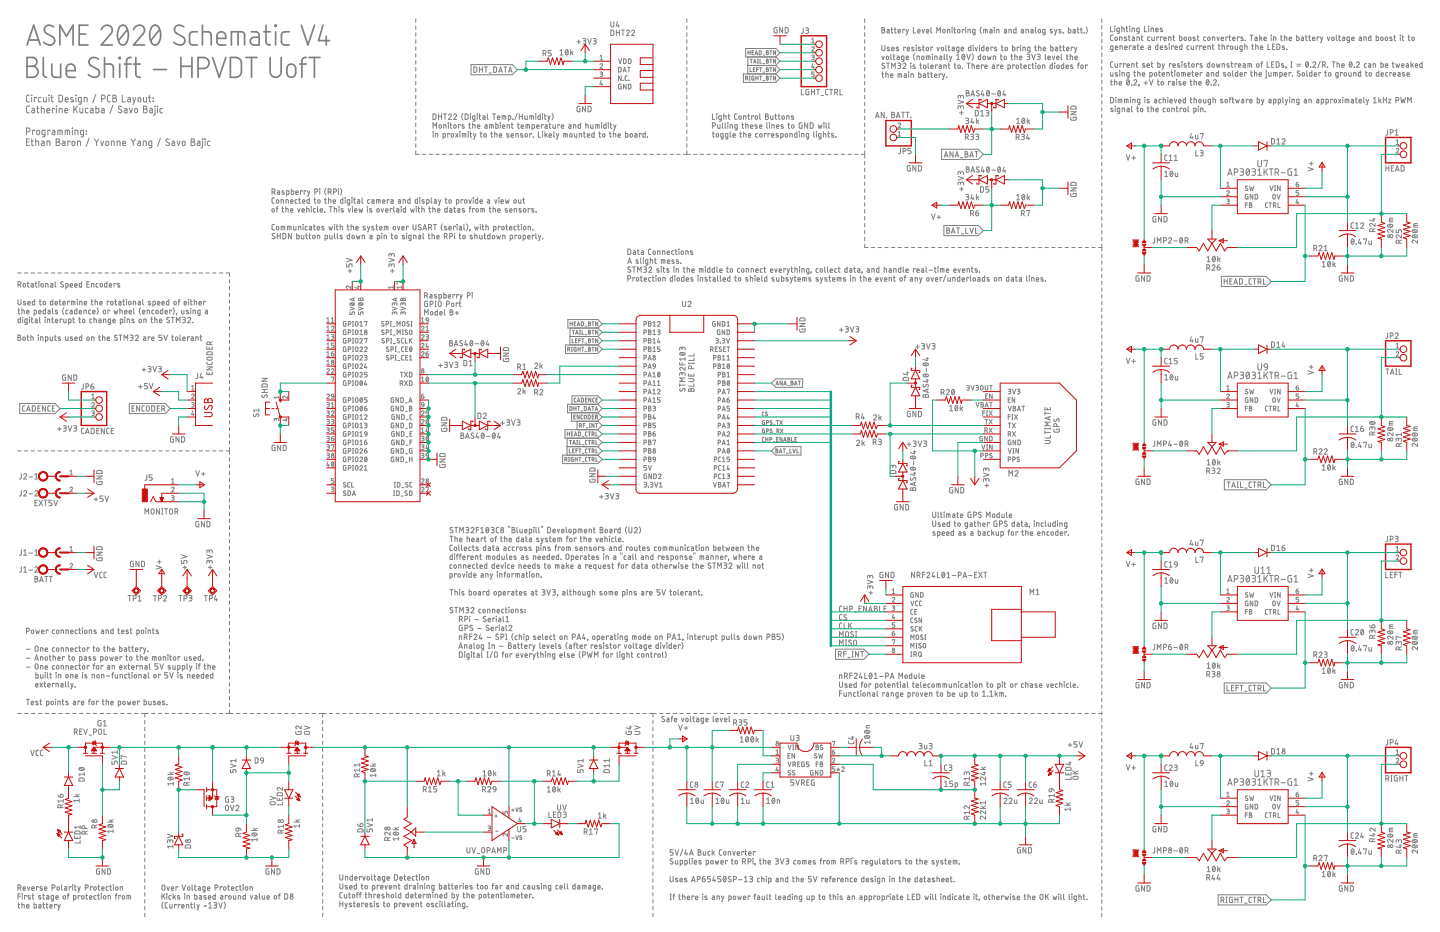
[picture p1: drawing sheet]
<svg xmlns="http://www.w3.org/2000/svg" width="432mm" height="279mm" viewBox="0 0 432 279" stroke-linecap="round" stroke-linejoin="round" font-family="sans-serif">
<g fill="none" stroke="#808080" stroke-width=".3">
<path d="M124.7 5.7v1M124.7 7.7v1.1M124.7 9.8v1.1M124.7 11.9v1.1M124.7 14v1M124.7 16v1.1M124.7 18.1v1.1M141.2 19.4h12.4l1.6 1.5-1.6 1.5h-12.4zM162.9 16h.4a.46 .46 0 0 0 .4-.4 .46 .46 0 0 0-.4-.5h-.4v1.7M163.4 16l.3 .8M165.3 15.1h-.9v.8h.6a.45 .45 0 0 1 .3 .4 .45 .45 0 0 1-.3 .5h-.6M167.9 15.2l.5-.3v1.6"/>
<path d="M167.9 16.5h.9M169.7 15l.1-.1a.82 .82 0 0 1 .6 .8 .82 .82 0 0 1-.6 .8l-.3-.5zM170.3 15.2l-.7 .9M171.1 14.9v1.6M171.4 15.7l.4 .8M171.8 15.4l-.7 .5M173 12.6h1.1M173.5 12v1.1M174.8 11.6h.5a.36 .36 0 0 1 .4 .3 .36 .36 0 0 1-.4 .4h-.4M175.2 12.3a.46 .46 0 0 1 .5 .4 .46 .46 0 0 1-.5 .5h-.4M176.2 11.6l.6 1.6 .5-1.6M177.9 11.6h.5a.36 .36 0 0 1 .4 .3 .36 .36 0 0 1-.4 .4h-.3"/>
<path d="M178.4 12.3a.46 .46 0 0 1 .4 .4 .46 .46 0 0 1-.4 .5h-.5M179.9 19.4a.38 .38 0 0 1 .5-.3 .38 .38 0 0 1 .2 .6l-.7 .8h.8M179.9 17.9h.8M179.9 16.8l.4-.3v1.4M183.2 6.5v1.2a.44 .44 0 0 0 .4 .4 .44 .44 0 0 0 .5-.4v-1.2M183.2 9l.8 .3v1.1l-.2 .2h-.6zM184.8 9v1.6M184.8 9.7h.9M185.1 6.5l-.3 1.2h.9M185.4 7.4v.7M185.5 17.7l.4 1.3 .5-1.3M185.7 9v1.6"/>
<path d="M186.4 9h.8M186.8 9v1.6M187 17.7l.7 .2 .1 .7-.3 .4h-.5zM187.8 9.4a.44 .44 0 0 1 .6-.4 .44 .44 0 0 1 .2 .7l-.8 .9h.9M188.4 17.7l.8 .2v.7l-.2 .4h-.6zM189.4 9.4a.44 .44 0 0 1 .6-.3 .44 .44 0 0 1 .1 .6l-.7 .9h.9M206 5.7v1M206 7.7v1.1M206 9.8v1.1M206 11.9v1.1M206 14v1M206 16v1.1"/>
<path d="M206 18.1v1.1M223.6 14.5h9l1.3 1.3-1.3 1.3h-9zM224.3 17.1v2.5M224.3 15.2v1.2M224.3 15.7h.6M224.9 15.2v1.2M224.9 17.8h.7M225.3 17.8v1.1M225.5 15.7h.4M226 18.9l.3-1.1 .4 1.1M226 15.2h-.5v1.2h.5M226 18.6h.6"/>
<path d="M226.4 16.4l.4-1.2 .4 1.2M226.5 16.1h.6M227.1 18.9h.3M227.1 17.8h.3M227.2 17.8v1.1M227.6 15.2l.7 .2v.8l-.2 .2h-.5zM227.9 17.8v1.1h.5M228.8 19h.5M228.8 16.5h.5M229.8 15.2l.5 .1-.2 .4 .3 .3-.1 .4h-.5zM229.8 17.8l.5 .1-.2 .4 .3 .2-.1 .4h-.5zM229.8 15.7h.3"/>
<path d="M229.8 18.3h.3M230.8 15.2h.7M230.8 17.8h.7M231.1 15.2v1.2M231.1 17.8v1.1M232.6 15.2v1.2l-.7-1.2v1.2M232.6 17.8v1.1l-.7-1.1v1.1M232.6 19.6h-8.4v2.6M232.6 17.1l1.3 1.3-1.3 1.2M232.6 19.6l1.3 1.3-1.3 1.3M233 8.3l-.9 .2v1.2l.2 .2h.7v-.9h-.3M234.7 8.3v1.6l-.9-1.6v1.6"/>
<path d="M235.5 8.3l.8 .2v1.1l-.2 .2-.6 .1zM240.9 8.4l-.1 1.4-.5 .2M241.6 8.4h.5a.36 .36 0 0 1 .4 .3 .36 .36 0 0 1-.4 .4h-.4M242 9.1a.46 .46 0 0 1 .5 .5 .46 .46 0 0 1-.5 .4h-.4M243.4 14.3a.38 .38 0 0 1 .5-.3 .38 .38 0 0 1 .2 .6l-.7 .8h.8M243.4 16.5l.6 .1 .2 .2-.2 .3h-.4M243.4 11.8l.4-.3v1.3M243.4 12.8h.8M243.7 19.1l-.3 1.1h.8M243.8 17.1a.39 .39 0 0 1 .4 .4 .39 .39 0 0 1-.4 .4h-.4M243.9 19.9v.6M259.3 5.7v1"/>
<path d="M259.3 7.7v1.1M259.3 9.8v1.1M259.3 11.9v1.1M259.3 14v1M259.3 16v1.1M259.3 18.1v1.1M264.4 8.3h.5a.36 .36 0 0 1 .4 .3 .36 .36 0 0 1-.4 .4 .46 .46 0 0 1 .4 .4 .46 .46 0 0 1-.4 .5h-.5zM264.4 13.6v1.2a.46 .46 0 0 0 .5 .4 .46 .46 0 0 0 .4-.4v-1.2M264.4 9h.5M264.4 16.8l.4 1.1 .4-1.1M265.3 19.1l-.5-.2-.3 .4 .7 .6a.38 .38 0 0 1 .1 .5 .38 .38 0 0 1-.5 .1l-.4-.2M265.9 16.9h.5l.1 .6a.36 .36 0 0 1-.4 .4 .36 .36 0 0 1-.4-.4z"/>
<path d="M265.9 18.9h.8M266 8.8h.5l.1 .3v.8h-.5l-.1-.5 .6-.2M266.3 18.9v1.7M266.7 14.2h-.6l-.1 .2 .7 .4v.3h-.7M267.1 16.3v1.3l.3 .3M267.2 8.8h.5M267.4 8.3v1.4l.3 .2M267.4 14.7h.7a.38 .38 0 0 0-.2-.5 .38 .38 0 0 0-.5 .3l.1 .6 .6 .1M267.8 16.8h.6M268 16.3v1.4l.4 .2M268.2 8.8h.5M268.4 8.3v1.4l.3 .2"/>
<path d="M269 16.8h.5l.1 .3v.8h-.5l-.1-.5 .6-.1M269.2 18.9h.5a.36 .36 0 0 1 .4 .4 .36 .36 0 0 1-.4 .3h-.3M269.3 9.4h.7a.38 .38 0 0 0-.2-.6 .38 .38 0 0 0-.5 .4l.1 .6 .6 .1M269.4 14.2h-.5l-.2 .2 .7 .4 .1 .3h-.7M269.6 19.6a.46 .46 0 0 1 .5 .5 .46 .46 0 0 1-.5 .5h-.4M270.7 19.3a.44 .44 0 0 1 .7-.4 .44 .44 0 0 1 .1 .7l-.8 1h1M271 17.9l-.7-.2 .2-.9h.5v1.4l-.1 .2h-.5M271.3 9v-.2h-.6v1.1M271.5 14.3v-.2h-.5v1.1M271.7 8.8l.4 1.1M271.7 17.3h.8a.38 .38 0 0 0-.3-.5 .38 .38 0 0 0-.5 .4l.1 .6 .7 .1M272 14.7h.8a.38 .38 0 0 0-.3-.6 .38 .38 0 0 0-.5 .4l.1 .6 .7 .1"/>
<path d="M272.4 8.8l-.5 1.6h-.2M273.1 18.9h.1M273.1 19.5v1.1M273.9 8.3v1.6h.7M274 14.2h-.5l-.1 .2 .7 .4v.3h-.7M274.3 16.1l-.3 1 .3 1M274.4 19.6l-.5-.1-.2 .2 .7 .5 .1 .2-.8 .1M274.8 13.6h.1M274.7 14.1v1.1M275 17.9v-1.1l.7 .1v1M275.2 9.4h.7a.38 .38 0 0 0-.2-.6 .38 .38 0 0 0-.5 .4l.1 .6 .6 .1M275.8 19.5h.6"/>
<path d="M276 14.2h-.5l-.1 .2 .7 .4v.3h-.7M276 18.9v1.5l.4 .2M276.5 16.9h.5l.1 .6a.36 .36 0 0 1-.4 .4 .36 .36 0 0 1-.3-.4zM276.5 8.8l.4 1.1 .3-1.1M276.6 14.1h.5M276.8 13.6v1.4l.3 .2M277 19.6h.5l.1 .6a.36 .36 0 0 1-.3 .4 .36 .36 0 0 1-.4-.4zM277.8 9.4h.7a.38 .38 0 0 0-.2-.6 .38 .38 0 0 0-.5 .4l.1 .6 .6 .1M277.8 14.2h.5l.1 .7a.36 .36 0 0 1-.3 .3 .36 .36 0 0 1-.4-.3zM277.8 17.9v-1.1l1 .1 .1 1M278.3 18.9v1.4l.3 .3M278.3 16.8v1.1"/>
<path d="M279.2 8.3v1.3l.2 .3M279.6 16.3h.1M279.6 16.8v1.1M279.7 14.3v-.2h-.6v1.1M280.3 17.9v-1.1l.7 .1v1M280.9 9.9v-1.6l.5 .9 .6-.9v1.6M280.9 14.1l.4 1.1 .4-1.1M281.1 19.6v-.1h-.6v1.1M281.6 19.5h.5l.2 .2v.9l-.6-.1-.1-.5 .7-.1M281.8 16.8h.4l.2 .3v.8h-.5l-.2-.5 .7-.1M282.3 14.2h.6l.1 .7a.36 .36 0 0 1-.4 .3 .36 .36 0 0 1-.4-.3zM282.8 8.9h.5l.1 .6a.36 .36 0 0 1-.3 .4 .36 .36 0 0 1-.4-.4z"/>
<path d="M283.1 16.3v1.4l.3 .2M283.6 13.6v1.3l.3 .3M284 16.3v1.3l.2 .3M284.1 9.9v-1.1l.7 .1v1M284.3 14.1h.5M284.3 19.5h.5M284.5 13.6v1.4l.3 .2M284.5 18.9v1.5l.3 .2M284.7 16.8l.4 1.1M285.4 16.8l-.5 1.6h-.2M285.5 8.4h.1M285.5 14.1l.5 .1 .1 .2v.8h-.5l-.1-.5 .6-.1"/>
<path d="M285.5 8.8v1.1M286 8.8h.5M286.1 19.5h.6M286.2 8.3v1.4l.3 .2M286.3 18.9v1.5l.4 .2M286.9 17.9h.9M286.9 16.6l.4-.3v1.6M287.2 8.9h.5l.1 .6a.36 .36 0 0 1-.3 .4 .36 .36 0 0 1-.4-.4zM287.4 19.6h.5l.1 .6a.36 .36 0 0 1-.4 .4 .36 .36 0 0 1-.3-.4zM287.5 15.2l-.6-.1 .1-.9 .5-.1v1.4l-.1 .2-.5 .1M288.2 14.7h.8a.38 .38 0 0 0-.3-.6 .38 .38 0 0 0-.5 .4l.1 .6 .7 .1M288.6 16.4l.1-.1a.81 .81 0 0 1 .6 .8 .81 .81 0 0 1-.6 .8l-.3-.8z"/>
<path d="M289.1 9v-.2h-.6v1.1M289.2 16.6l-.7 .9M289.5 8.4h.1M289.6 8.8v1.1M289.9 16.3l.5 1.6 .6-1.6M290 18.9h.9M290.2 9.9v-1.1l.7 .1 .1 1M290.4 18.9v1.7M291.1 13.6v1.6h-.5l-.2-.9 .7-.2M291.5 19.5l.6 .1 .1 1M291.5 18.9v1.7M291.5 16.1l.4 1-.4 1"/>
<path d="M291.8 13.6h.1M291.8 14.1v1.1M292.4 9.9l-.7-.2 .1-.9h.6v1.4l-.2 .2h-.5M292.4 14.1l.4 1.1 .3-1.1M293.7 13.6h.1M293.7 14.1v1.1M294.1 16.3v1.6h-.6l-.1-.9 .7-.2M294.3 8.1l-.4 1 .4 1M294.8 19.6v-.1h-.5v1.1M294.9 16.9h.5l.1 .6a.36 .36 0 0 1-.4 .4 .36 .36 0 0 1-.3-.4zM295 9.9v-1.1l1 .1v1M295 13.6v1.6h-.5l-.2-.9 .7-.2"/>
<path d="M295.5 8.8v1.1M295.7 14.7h.8a.38 .38 0 0 0-.3-.5 .38 .38 0 0 0-.5 .3l.1 .6 .7 .1M296.1 16.8l.3 1.1 .2-.7 .3 .7 .3-1.1M296.8 8.8h.5l.2 .3v.8h-.6l-.1-.5 .7-.2M297.6 19.5h.4l.2 .2v.9l-.5-.1-.1-.5 .6-.1M297.7 14.3v-.2h-.5v1.1M297.8 17.9v-1.1l.7 .1 .1 1M298.2 8.3h.1M298.2 8.8v1.1M298.8 14.2h-.5l-.1 .2 .7 .4v.3h-.7M298.9 9.9v-1.1l.6 .1 .1 1M299.5 19.6v-.1h-.5v1.1"/>
<path d="M300 16.8h.5M300.1 16.3v1.4l.4 .2M300.2 14.1h.6M300.4 13.6v1.4l.4 .2M301.2 8.8h.4l.2 .3v.8h-.6l-.1-.5 .7-.2M301.2 16.9h.5l.1 .6a.36 .36 0 0 1-.4 .4 .36 .36 0 0 1-.3-.4zM301.5 14.2h.5l.1 .7a.36 .36 0 0 1-.4 .3 .36 .36 0 0 1-.3-.3zM302.5 9.9v-1.1l.7 .1 .1 1M303.1 16.8h.6M303.3 16.3v1.4l.4 .2M303.6 13.6v1.6h.6l.1-.9-.7-.2M304.2 19.6v-.1h-.5v1.1"/>
<path d="M304.3 16.8l.7 .1v1M304.3 16.3v1.6M304.7 8.3v1.6h-.6l-.1-.9 .7-.2M304.8 19.6h.5l.1 .6a.36 .36 0 0 1-.3 .4 .36 .36 0 0 1-.4-.4zM305.6 14.3v-.2h-.6v1.1M305.7 17.3h.7a.38 .38 0 0 0-.2-.5 .38 .38 0 0 0-.5 .4l.1 .6 .6 .1M305.9 19.5h.6M306 13.6h.1M306 14.1v1.1M306.1 18.9v1.5l.4 .2M306.3 8.8h.4l.2 .3v.8h-.5l-.2-.5 .7-.2M306.7 15.2v-1.1l.7 .2v.9"/>
<path d="M307.6 9.9v-1.1l.7 .1 .1 1M307.9 16.3h.5a.36 .36 0 0 1 .4 .3 .36 .36 0 0 1-.4 .4h-.3M308.4 17a.46 .46 0 0 1 .4 .4 .46 .46 0 0 1-.4 .5h-.5M308.8 15.2l-.7-.2 .2-.8 .5-.1v1.4l-.1 .2-.5 .1M309 19.5h-.4l-.2 .2 .1 .8 .5 .1M309.1 8.8h.5l.2 .3v.8h-.6l-.1-.5 .7-.2M309.4 16.3l.5 1.6 .6-1.6M309.5 19.5h.5M309.6 18.9l.1 1.5 .3 .2M310.2 14.1h.6M310.4 13.6l.1 1.4 .3 .2M310.5 8.3v1.3l.2 .3"/>
<path d="M310.5 18.9h.1M310.6 19.5v1.1M311 16.3h.6a.36 .36 0 0 1 .3 .3 .36 .36 0 0 1-.3 .4h-.4M311.3 19.6h.5l.1 .6a.36 .36 0 0 1-.3 .4 .36 .36 0 0 1-.4-.4zM311.4 8.9h.5l.1 .6a.36 .36 0 0 1-.3 .4 .36 .36 0 0 1-.4-.4zM311.4 14.1l.7 .2v.9M311.4 13.6v1.6M311.5 17a.46 .46 0 0 1 .4 .4 .46 .46 0 0 1-.4 .5h-.5M312.8 14.7h.7a.38 .38 0 0 0-.2-.6 .38 .38 0 0 0-.5 .4l.1 .6 .6 .1M313.4 9.9l-.7-.2 .1-.9h.6v1.4l-.2 .2h-.5M313.4 16.3v1.3l.3 .3M314.2 17.3h.8a.38 .38 0 0 0-.3-.5 .38 .38 0 0 0-.5 .4l.1 .6 .7 .1"/>
<path d="M315.1 13.6v1.6h.6l.1-.9-.7-.2M315.5 8.9l-.5-.1-.1 .3 .7 .4v.3h-.7M315.6 16.8l.3 1.1 .4-1.1M315.6 18.9v1.7l-.6-.1-.1-.9 .7-.1M316.2 8.8l.3 1.1M316.2 18.9h.1M316.3 19.5v1.1M316.5 14.1l.5 .1 .1 .2v.8h-.5l-.1-.5 .6-.1M316.8 17.3h.8a.38 .38 0 0 0-.3-.5 .38 .38 0 0 0-.5 .4l.1 .6 .7 .1M316.9 8.8l-.5 1.6h-.2M317 19.6h.5l.1 .6a.36 .36 0 0 1-.4 .4 .36 .36 0 0 1-.3-.4zM317.7 14.1h.5"/>
<path d="M317.9 13.6v1.4l.3 .2M318.1 8.9l-.5-.1-.1 .3 .7 .4v.3h-.7M318.2 16.3v1.3l.3 .3M318.7 14.1h.5M318.9 9.8h.1M318.9 13.6v1.4l.3 .2M319 18.9v1.7l-.6-.1-.1-.9 .7-.1M319.7 16.8h.6M319.8 14.7h.7a.38 .38 0 0 0-.2-.6 .38 .38 0 0 0-.5 .4l.1 .6 .6 .1M319.9 16.3v1.4l.4 .2M320.4 8.3v1.6l.6-.1 .1-.8-.7-.2M320.9 16.8l.7 .1v1"/>
<path d="M320.9 16.3v1.6M321.6 19.6l-.5-.1-.1 .2 .7 .5v.2l-.7 .1M321.8 14.3v-.2h-.6v1.1M321.8 8.8h.5l.1 .3v.8h-.5l-.1-.5 .6-.2M322.2 14.1l.4 1.1M322.3 17.3h.7a.38 .38 0 0 0-.2-.5 .38 .38 0 0 0-.5 .4l.1 .6 .6 .1M322.9 14.1l-.5 1.7h-.2M323 8.8h.5M323.1 19.5h.5M323.2 8.3v1.4l.3 .2M323.6 18.9l-.3 .3v1.4M324 8.8h.5"/>
<path d="M324.2 8.3v1.4l.3 .2M324.2 19.6h.5l.1 .6a.36 .36 0 0 1-.4 .4 .36 .36 0 0 1-.3-.4zM325.1 9.9h.1M325.7 8.1l.4 1-.4 1M326 19.6v-.1h-.5v1.1M330.4 5.7v1M330.4 7.7v1M330.4 9.7v1.1M330.4 11.8v1M330.4 13.8v1.1M330.4 15.9v1M330.4 17.9v1.1"/>
<path d="M330.4 20v1M333 7.9v1.6h.7M333.7 10.5l-.5 .1-.2 .3v1.1l.7 .2M333.7 14.8l-.7-.1 .2-.9h.5v1.3l-.1 .2-.5 .1M333.7 18.5l-.5 .1-.2 .3v1.1l.7 .2M334.2 7.9h.1M334.3 8.4v1.1M334.3 19.1l.1 .9 .2 .2h.5v-1.1M334.4 11.2h.5l.1 .6a.36 .36 0 0 1-.3 .4 .36 .36 0 0 1-.4-.4zM334.4 14.3h.8a.38 .38 0 0 0-.3-.5 .38 .38 0 0 0-.5 .3l.1 .7h.7M335.6 9.5l-.7-.2 .2-.9h.5v1.4l-.1 .2-.5 .1M335.7 12.2v-1.1l.7 .1v1"/>
<path d="M335.8 14.8v-1l.7 .1v.9M336.4 19.3v-.2h-.6v1.1M336.4 8.4l.7 .2v.9M336.4 7.9v1.6M337.2 14.3h.8a.38 .38 0 0 0-.3-.5 .38 .38 0 0 0-.5 .3l.1 .7h.7M337.5 19.3v-.2h-.6v1.1M337.7 8.4h.5M337.8 11.2l-.6-.1-.1 .2 .7 .5v.2l-.7 .1M337.8 7.9l.1 1.4 .3 .2M337.9 19.6h.8a.38 .38 0 0 0-.3-.5 .38 .38 0 0 0-.5 .4l.1 .6 .7 .1M338.3 11.1h.6M338.5 10.5v1.5l.4 .2"/>
<path d="M338.7 7.9h.1M338.8 8.4v1.1M339.2 13.9v-.1h-.6v1M339.4 9.5v-1.1l.7 .2 .1 .9M339.6 11.1h.4l.2 .3v.8l-.6-.1-.1-.4 .7-.2M339.8 13.8h.4l.2 .2v.8h-.5l-.2-.5 .7-.1M340.6 19.1h.6M340.8 18.5v1.5l.4 .2M340.9 12.2v-1.1l.7 .1 .1 1M341 13.8h.5M341.1 13.2l.1 1.5 .3 .1M341.6 9.5l-.7-.2 .1-.9h.6v1.4l-.2 .2-.4 .1"/>
<path d="M342.1 14.3h.7a.38 .38 0 0 0-.2-.5 .38 .38 0 0 0-.5 .3l.1 .7h.6M342.2 11.1h.5M342.4 10.5v1.5l.3 .2M343.2 7.9v1.6h.7M343.2 19.2l-.5-.1-.1 .2 .7 .5v.2l-.7 .1M343.9 19.6h.8a.38 .38 0 0 0-.3-.5 .38 .38 0 0 0-.5 .4l.1 .6 .7 .1M344.4 13.8h.4l.2 .2v.8h-.6l-.1-.5 .7-.1M344.4 7.9h.1M344.4 8.4v1.1M344.8 11.1h-.5l-.2 .3 .1 .7 .6 .1M345.1 9.5v-1.1l.7 .2 .1 .9M345.2 19.1h.5"/>
<path d="M345.4 18.5v1.5l.3 .2M345.4 11.1v.9l.3 .2h.4v-1.1M346.5 9h.8a.38 .38 0 0 0-.3-.6 .38 .38 0 0 0-.5 .4l.1 .6 .7 .1M347.2 18.5v1.7l.6-.1v-.9l-.6-.1M347.2 13.2v1.6h-.5l-.2-.9 .7-.1M347.4 11.3v-.2h-.5v1.1M347.9 14.3h.7a.38 .38 0 0 0-.2-.5 .38 .38 0 0 0-.5 .3l.1 .7h.6M348.5 19.1l.3 1.1M348.5 11.3v-.2h-.5v1.1M348.5 8.5l-.5-.1-.1 .3 .7 .4v.3h-.7M349 11.6h.7a.38 .38 0 0 0-.2-.5 .38 .38 0 0 0-.5 .4l.1 .6 .6 .1M349.2 19.1l-.5 1.6h-.2"/>
<path d="M349.9 13.8h-.5l-.1 .2 .7 .5v.2l-.7 .1M350.4 12.2v-1.1l.7 .1v1M350.6 13.2h.1M350.6 13.8v1M351.2 19.3v-.2h-.5v1.1M351.7 11.1h.5M351.7 19.6h.7a.38 .38 0 0 0-.2-.5 .38 .38 0 0 0-.5 .4l.1 .6 .6 .1M351.9 10.5v1.5l.3 .2M351.9 13.9v-.1h-.6v1M352.3 14.3h.8a.38 .38 0 0 0-.3-.5 .38 .38 0 0 0-.5 .3l.1 .7h.7M353.7 10.5v1.7l.6-.1 .1-.8-.7-.2M353.7 19.2l-.5-.1-.1 .2 .7 .5v.2l-.7 .1"/>
<path d="M354.5 18.5h.1M354.4 13.2v1.6h-.5l-.2-.9 .7-.1M354.4 19.1v1.1M355.2 11.2h.5l.1 .6a.36 .36 0 0 1-.4 .4 .36 .36 0 0 1-.4-.4zM355.7 19.2l-.6-.1-.1 .2 .7 .5v.2l-.7 .1M356.3 19.1h.5M356.4 18.5l.1 1.5 .3 .2M356.5 11.2h.5l.1 .6a.36 .36 0 0 1-.3 .4 .36 .36 0 0 1-.4-.4zM356.6 13.8h-.5l-.2 .2 .1 .8h.6M357.2 13.8v.9l.3 .1h.4v-1M357.5 19.2h.5l.1 .6a.36 .36 0 0 1-.4 .4 .36 .36 0 0 1-.3-.4zM358.4 11.2l-.6-.1-.1 .2 .7 .5 .1 .2-.7 .1"/>
<path d="M359 11.1h.5M359.2 10.5v1.5l.3 .2M359.2 13.9v-.1h-.5v1M359.3 19.3v-.2h-.5v1.1M360.3 13.9v-.1h-.6v1M360.5 19.2l-.6-.1-.1 .2 .7 .5v.2l-.7 .1M360.8 14.3h.7a.38 .38 0 0 0-.3-.5 .38 .38 0 0 0-.4 .3l.1 .7h.6M361.6 11.1h-.5l-.2 .3 .1 .7 .6 .1M362.2 14.8v-1l.7 .1v.9M362.2 11.2h.5l.1 .6a.36 .36 0 0 1-.3 .4 .36 .36 0 0 1-.4-.4zM362.7 18.5v1.7h-.5l-.2-.9 .7-.2M363.5 13.8h.5"/>
<path d="M363.5 12.2v-1.1l.7 .1 .1 1M363.5 19.2h.5l.2 .6a.36 .36 0 0 1-.4 .4 .36 .36 0 0 1-.4-.4zM363.6 13.2l.1 1.5 .3 .1M364.8 19.1l.2 1.1 .3-.7 .3 .7 .2-1.1M364.9 11.1l.4 1.1 .3-1.1M365.3 13.8h.5M365.5 13.2v1.5l.3 .1M366.2 11.6h.7a.38 .38 0 0 0-.3-.5 .38 .38 0 0 0-.4 .4l.1 .6 .6 .1M366.5 13.8l.7 .1v.9M366.5 13.2v1.6M368.2 11.3v-.2h-.6v1.1M368.5 13.9v-.1h-.6v1"/>
<path d="M368.5 11.1h.5M368.5 19.2l-.5-.1-.1 .2 .7 .5v.2l-.7 .1M368.7 10.5v1.5l.3 .2M369.1 13.9h.5l.1 .6a.36 .36 0 0 1-.4 .3 .36 .36 0 0 1-.3-.3zM369.1 19.1h.6M369.3 18.5v1.5l.4 .2M369.6 11.6h.8a.38 .38 0 0 0-.3-.5 .38 .38 0 0 0-.5 .4l.1 .6 .7 .1M370.4 13.8v.9l.2 .1h.5v-1M370.9 19.3v-.2h-.6v1.1M371.3 19.6h.8a.38 .38 0 0 0-.3-.5 .38 .38 0 0 0-.5 .4l.1 .6 .7 .1M371.6 11.3v-.2h-.5v1.1M372.5 14.8l-.7-.1 .1-.9h.6v1.3l-.1 .2-.5 .1"/>
<path d="M372.7 11.2l-.5-.1-.1 .2 .7 .5v.2l-.7 .1M372.8 19.1h.5l.1 .3v.8h-.5l-.1-.5 .6-.2M373.2 13.8l.7 .1 .1 .9M373.2 13.2v1.6M373.4 12.2h.1M374.7 19.1v1.1M374.8 10.5h.9M375.2 10.5v1.7M375.3 13.8h.6M375.5 13.2l.1 1.5 .3 .1M376.3 11.1h.5l.2 .3v.8l-.6-.1-.1-.4 .7-.2M376.5 13.8l.7 .1 .1 .9"/>
<path d="M376.5 13.2v1.6M376.9 19.2h.5l.1 .6a.37 .37 0 0 1-.3 .4 .37 .37 0 0 1-.4-.4zM377.7 10.5v1.7M377.9 14.3h.8a.38 .38 0 0 0-.3-.5 .38 .38 0 0 0-.5 .3l.1 .7h.7M378 11.4l.4 .8M378.1 19.1h.5M378.4 11.1l-.7 .5M378.6 18.5l-.3 .2v1.5M379 11.6h.7a.38 .38 0 0 0-.2-.5 .38 .38 0 0 0-.5 .4l.1 .6 .6 .1M380 18.5v1.7h.7M380.2 13.2v1.6h.7M381.1 10.5h.1"/>
<path d="M381.2 11.1v1.1M381.3 19.3h.5M381.6 13.9h.5M381.9 12.2v-1.1l.7 .1v1M382 18.5h-.7v1.7h.7M382.3 13.2h-.7v1.6h.7M382.7 18.5l.8 .3v1.1l-.2 .2-.6 .1zM382.9 13.2l.6 .1 .3 .2v.9l-.3 .4h-.6zM384 11.1h.5M384.2 10.5v1.5l.3 .2M384.9 19.2l-.5-.1-.1 .2 .7 .5v.2l-.7 .1M385.1 13.8h-.5l-.1 .2 .7 .5v.2l-.7 .1"/>
<path d="M385.1 11.1l.7 .1 .1 1M385.1 10.5v1.7M385.8 14.8h.1M386.6 11.6h.7a.38 .38 0 0 0-.3-.5 .38 .38 0 0 0-.4 .4v.6l.7 .1M387.1 18.5h.3M387.2 18.5v1.7M388.8 10.5v1.7l.6-.1 .1-.8-.7-.2M388.9 19.3h1.1M388.9 19.8h1.1M390.2 11.1h.5l.2 .3v.8l-.6-.1-.1-.4 .7-.2M391.4 11.1h.6M391.6 10.5v1.5l.4 .2"/>
<path d="M391.7 18.6h.1a.82 .82 0 0 1 .6 .8 .82 .82 0 0 1-.6 .8l-.3-.5zM392.3 18.9l-.7 .9M392.4 11.1h.6M392.6 10.5v1.5l.4 .2M393.5 11.6h.8a.38 .38 0 0 0-.3-.5 .38 .38 0 0 0-.5 .4l.1 .6 .7 .1M393.7 18.9a.44 .44 0 0 1 .6-.3 .44 .44 0 0 1 .1 .7l-.7 .9h.9M395.5 11.3v-.2h-.6v1.1M395.9 18.4l-.7 2M395.9 11.1l.4 1.1M396.5 19.5h.5a.46 .46 0 0 0 .4-.5 .46 .46 0 0 0-.4-.5h-.5v1.7M396.7 11.1l-.6 1.6h-.2M397.1 19.5l.3 .7"/>
<path d="M398 11.1l.4 1.1 .3-1.1M399.4 11.2h.5l.1 .6a.36 .36 0 0 1-.3 .4 .36 .36 0 0 1-.4-.4zM399.4 18.5h.9M399.9 18.5v1.7M400.7 10.5v1.4l.3 .3M400.9 19.1l.7 .1 .1 1M400.9 18.5v1.7M401.4 11.1h.5M401.6 10.5v1.5l.3 .2M402.3 19.6h.8a.38 .38 0 0 0-.3-.5 .38 .38 0 0 0-.5 .4l.1 .6 .7 .1M402.6 11.1h.5l.1 .3v.8l-.5-.1-.1-.4 .6-.2M404.6 12.2l-.7-.2 .2-.9h.5v1.3l-.1 .3h-.5"/>
<path d="M404.7 18.6h.2a.81 .81 0 0 1 .5 .8 .81 .81 0 0 1-.5 .8l-.4-.8zM405.3 11.6h.7a.38 .38 0 0 0-.2-.5 .38 .38 0 0 0-.5 .4l.1 .6 .6 .1M405.4 18.9l-.8 .9M406.7 18.9a.44 .44 0 0 1 .7-.3 .44 .44 0 0 1 .1 .7l-.8 .9h.9M407.6 11.1h.5l.1 .3v.8l-.5-.1-.1-.4 .6-.2M409 12.2v-1.1l.6 .1 .1 1M409.7 19.1l-.6 .2v.7l.6 .2M410.4 19.1h.5l.1 .3v.8h-.5l-.1-.5 .6-.2M411.1 10.5v1.7l-.6-.1-.1-.8 .7-.2M412.7 10.5v1.7l.6-.1v-.9l-.6-.1M414.1 18.5v1.7l.6-.1 .1-.8-.7-.2M414.1 11.2h.5l.1 .6a.36 .36 0 0 1-.3 .4 .36 .36 0 0 1-.4-.4z"/>
<path d="M415.4 19.6h.7a.38 .38 0 0 0-.2-.5 .38 .38 0 0 0-.5 .4l.1 .6 .6 .1M415.5 11.2h.5l.1 .6a.36 .36 0 0 1-.4 .4 .36 .36 0 0 1-.3-.4zM417.4 11.2l-.6-.1-.1 .2 .7 .5v.2l-.7 .1M417.5 19.1h.5M417.7 18.5v1.5l.3 .2M418 11.1h.5M418.1 10.5v1.5l.4 .2M418.6 19.1l.2 1.1 .3-.7 .3 .7 .3-1.1M419.9 10.5h.1M419.9 11.1v1.1M420.3 19.6h.7a.38 .38 0 0 0-.3-.5 .38 .38 0 0 0-.4 .4v.6l.7 .1M420.4 11.1h.5"/>
<path d="M420.6 10.5v1.5l.3 .2M421.7 19.1h.5l.1 .3v.8h-.5l-.1-.5 .6-.2M422.2 11.1h.6M422.4 10.5v1.5l.4 .2M423.1 18.5v1.7M423.4 19.4l.4 .8M423.4 11.2h.6l.1 .6a.37 .37 0 0 1-.4 .4 .37 .37 0 0 1-.4-.4zM423.8 19.1l-.7 .5M424.4 19.6h.7a.38 .38 0 0 0-.2-.5 .38 .38 0 0 0-.5 .4l.1 .6 .6 .1M426.4 18.5v1.7h-.5l-.2-.9 .7-.2M7.9 39.5h.6a.55 .55 0 0 0 .5-.6 .55 .55 0 0 0-.5-.5h-.6v2M8.8 28.5l-.6 .1-.3 .4 .1 1.3 .2 .2h.6"/>
<path d="M8.8 31.8l-.6 .1-.3 .4 .1 1.2 .8 .3M9.4 28.5l.1 .2zM9.5 29.2v1.3M9.6 32.5h.6l.2 .3v1h-.5a.39 .39 0 0 1-.4-.4 .39 .39 0 0 1 .4-.4h.5M10.4 39.3v-.3h-.6v1.4M11 29.4v-.2h-.7v1.3M11 32.5h.7M11.1 39.2h.7l.1 .7a.44 .44 0 0 1-.4 .5 .44 .44 0 0 1-.5-.5zM11.2 31.8v1.8l.5 .2M12.3 29.2h-.6l-.2 .3 .1 1h.7M12.4 32.5l.9 .2v1.1M12.4 31.8v2"/>
<path d="M13 29.2v1.1l.3 .2h.6v-1.3M14.1 33.1h.8a.47 .47 0 0 0-.3-.6 .47 .47 0 0 0-.5 .4v.8l.8 .1M14.6 28.5l.1 .2zM14.7 29.2v1.3M15 39.3v-.3h-.6v1.4M15.3 29.2h.6M15.5 28.5v1.8l.4 .2M15.7 39l.7 .2v1.2h-.4a.39 .39 0 0 1-.4-.4 .39 .39 0 0 1 .4-.4h.4M16.4 32.7v-.2h-.7v1.3M16.9 31.8h.1M17 32.5v1.3M17.7 28.5l.7 .1 .3 .3v1.3l-.3 .3h-.7z"/>
<path d="M17.8 33.8v-1.3l.8 .2v1.1M18 39v1.4M19.4 33.1h.9a.47 .47 0 0 0-.3-.6 .47 .47 0 0 0-.6 .4l.1 .8 .8 .1M19.6 29.9h.8a.47 .47 0 0 0-.3-.7 .47 .47 0 0 0-.5 .5v.8h.8M20.2 39v1.4M21.8 38.4h.1M21.7 39v1.4M21.9 29.3l-.6-.1-.2 .4 .9 .5v.3h-.9M22.1 31.8v2M22.6 32.6l.6 1.2M22.7 28.5l.1 .2zM22.8 29.2v1.3"/>
<path d="M23.2 31.8l-1.1 1.2M23.9 32.5l.1 1.1 .3 .2h.5v-1.3M24.4 30.5l-.9-.2v-.9l.2-.2h.7v1.7l-.2 .3h-.6M25.2 30.5v-1.3l.8 .1 .1 1.2M26 39.2h.1M26.4 32.5h-.6l-.2 .3 .1 .9 .7 .1M27.1 32.5h.6l.2 .3v1h-.5a.39 .39 0 0 1-.4-.4 .39 .39 0 0 1 .4-.4h.5M28.7 28.3l-.9 2.5M28.8 31.8v2h.6l.2-.2v-.9l-.8-.2M30.5 29.7h.5a.56 .56 0 0 0 .6-.6 .56 .56 0 0 0-.6-.6h-.5v2M30.5 32.5l.7 .2v1.1h-.4a.39 .39 0 0 1-.4-.4 .39 .39 0 0 1 .4-.4h.4M33.1 28.5l-.6 .1-.3 .4 .1 1.3 .2 .2h.6"/>
<path d="M33.8 28.5h.6a.46 .46 0 0 1 .5 .5 .46 .46 0 0 1-.5 .4 .55 .55 0 0 1 .6 .6 .55 .55 0 0 1-.6 .5h-.6zM33.8 29.4h.6M33.8 31.6l-.8 2.4M36.4 32a.51 .51 0 0 0-.7-.1 .51 .51 0 0 0 0 .8l.6 .3a.5 .5 0 0 1 .1 .7 .5 .5 0 0 1-.8 0l-.2-.2M36.7 28.5v2h.9M37.3 32.5l.8 .2v1.1h-.5a.39 .39 0 0 1-.4-.4 .39 .39 0 0 1 .4-.4h.5M38.3 29.2l.8 .2v1.1h-.5a.39 .39 0 0 1-.4-.3 .39 .39 0 0 1 .4-.4h.5M38.8 32.5l.5 1.3 .4-1.3M39.8 29.2l.5 1.3M40.5 32.6h.6l.2 .8a.44 .44 0 0 1-.5 .4 .44 .44 0 0 1-.4-.4zM40.7 29.2l-.7 2h-.2M41.5 29.3h.6l.1 .8a.44 .44 0 0 1-.4 .4 .44 .44 0 0 1-.4-.4z"/>
<path d="M43 29.2l.1 1.1 .3 .2h.5v-1.3M43.1 31.8h.5a.44 .44 0 0 1 .5 .5 .44 .44 0 0 1-.5 .4 .56 .56 0 0 1 .6 .6 .56 .56 0 0 1-.6 .5h-.5zM43.1 32.7h.5M44.6 29.2h.6M44.8 28.5v1.8l.4 .2M44.9 32.5l.8 .2v1.1h-.5a.39 .39 0 0 1-.4-.4 .39 .39 0 0 1 .4-.4h.5M45.9 29.4h.1M45.9 30.3h.1M46.4 31.8l.1 .1zM46.5 32.5v1.8l-.5 .2M47.2 31.8l.1 .1zM47.2 32.5v1.3"/>
<path d="M48.7 32.5h-.5l-.2 .3 .1 .9 .6 .1M124.7 20.2v1.1M124.7 22.3v1.1M124.7 24.4v1.1M124.7 26.5v1M124.7 28.6v1M124.7 30.6v1.1M124.7 32.7v1.1M124.7 34.8v1.1M124.7 36.9v1.1M124.7 38.9v1.1M129.8 34.2l.9 .2v.9l-.2 .5h-.7z"/>
<path d="M129.8 38.5v-1.7l.6 .9 .5-.9v1.7M129.8 39.5h.1M131.5 34.9h.9M131.5 34.2v1.6M131.7 37.5h.5l.2 .6a.36 .36 0 0 1-.4 .4 .36 .36 0 0 1-.4-.4zM132.4 34.2v1.6M133 34.2h.9M133 38.5v-1.1l.7 .1 .1 1M133.5 34.2v1.6M134.4 36.8h.1M134.5 37.4v1.1M134.5 34.5a.44 .44 0 0 1 .6-.3 .44 .44 0 0 1 .1 .7l-.7 .9h.9"/>
<path d="M134.9 37.4h.6M135.1 36.8v1.5l.4 .2M136 34.5a.44 .44 0 0 1 .7-.3 .44 .44 0 0 1 .1 .7l-.8 .9h.9M136.2 37.5h.5l.1 .6a.36 .36 0 0 1-.4 .4 .36 .36 0 0 1-.3-.4zM137.9 39.5h.1M138 37.5v-.1h-.5v1.1M138.8 34l-.3 1 .3 1M139.1 37.5l-.5-.1-.1 .2 .7 .5v.2l-.7 .1M139.5 34.2h.6l.2 .2 .1 .9-.3 .5h-.6zM140.4 39.5h.1M140.6 37.4h.5M140.7 36.8l.1 1.5 .3 .2"/>
<path d="M141.1 34.2h.1M141.1 39.5v1.5l.3 .1M141.1 34.7v1.1M141.7 37.4l.7 .1 .1 1M141.7 36.8v1.7M142.1 20.1l.9 .2v1l-.3 .4h-.6zM142.4 35.8l-.7-.2 .2-.9h.5v1.4l-.1 .2h-.5M143.2 34.2h.1M143.1 34.7v1.1M143.2 37.9h.7a.38 .38 0 0 0-.3-.5 .38 .38 0 0 0-.4 .3v.7l.7 .1M143.6 34.7h.5M143.8 20.1v1.6"/>
<path d="M143.8 20.8h.9M143.8 34.2v1.4l.3 .2M144.2 39.5v1.5l.3 .1M144.7 20.1v1.6M144.8 34.7h.5l.1 .3v.8h-.5l-.1-.5 .6-.1M145.3 20.1h.9M145.4 37.4h.5l.1 .3v.8l-.5-.1-.1-.4 .6-.2M145.7 20.1v1.6M146.2 34.2v1.3l.2 .3M146.7 21.9h.7M146.8 38.5v-1.1h1l.1 1.1M147.3 39.5l.1 1.5 .3 .1"/>
<path d="M147.4 37.4v1.1M147.7 34.2h.9M148 20.1l.9 .2v1.1l-.2 .3h-.7zM148.2 34.2v1.6M148.3 39.5v1.6M148.7 36.8v1.7l.6-.1 .1-.9-.7-.1M149.1 35.2h.8a.38 .38 0 0 0-.3-.5 .38 .38 0 0 0-.5 .4l.1 .6 .7 .1M149.6 21.7l.5-1.6 .5 1.6M149.7 21.3h.8M150 36.8h.1M150 37.4v1.1M150.6 35.8v-1.1l1 .1 .1 1"/>
<path d="M150.6 37.9h.8a.38 .38 0 0 0-.3-.5 .38 .38 0 0 0-.5 .3l.1 .7 .7 .1M151.1 20.1h.9M151.1 34.7v1.1M151.6 20.1v1.6M152.1 38.5v-1.1l.6 .1 .1 1M152.4 35.8l.7-.2-.1-.9h-.6v1.6M152.5 21.7l.5-1.6 .6 1.6M152.6 21.3h.8M153.3 37.4h.6M153.5 36.8v1.5l.4 .2M153.7 35.7h.1M155.1 34l-.7 2"/>
<path d="M155.2 37.4h.5M155.3 36.8l.1 1.5 .3 .2M155.7 34.2v1.6M155.7 34.9h.9M156.3 37.9h.7a.38 .38 0 0 0-.3-.5 .38 .38 0 0 0-.4 .3l.1 .7 .6 .1M156.6 34.2v1.6M157.4 34.7v.9l.2 .2h.5v-1.1M157.7 38.5v-1.1h1l.1 1.1M158.2 37.4v1.1M158.9 35.8v-1.1l1 .1 .1 1M159.4 34.7v1.1M159.6 38.5l.7-.2-.2-.9h-.5v1.6"/>
<path d="M160.7 34.2h.1M160.7 34.7v1.1M160.9 37.9h.7a.38 .38 0 0 0-.2-.5 .38 .38 0 0 0-.5 .3l.1 .7 .6 .1M161.4 39.5v1.6h.7M162 34.2v1.6h-.6v-1l.6-.1M162.7 34.2h.1M162.8 39.5h.1M162.7 34.7v1.1M162.9 37.5v-.1h-.6v1.1M163.2 34.7h.5M163.4 34.2v1.4l.3 .2M163.4 39.5v1.6"/>
<path d="M163.4 37.4h.5l.2 .3v.8l-.6-.1-.1-.4 .7-.2M164.3 34.7l.3 1.1M164.6 37.4h.6M164.8 36.8v1.5l.4 .2M165 34.7l-.6 1.6h-.1M165.5 34l.4 1-.4 1M165.8 37.4v.9l.3 .2h.4v-1.1M166.1 39.5v1.5l.2 .1M167.8 37.5v-.1h-.5v1.1M168.3 37.9h.7a.38 .38 0 0 0-.2-.5 .38 .38 0 0 0-.5 .3l.1 .7 .6 .1M170.6 37.4h.4l.2 .3v.8l-.5-.1-.1-.4 .6-.2M172 38.5v-1.1l.6 .1 .1 1"/>
<path d="M173.9 31.9h-.7l-.2 .2v1l.2 .4h.7v-.9h-.2M174.1 36.8v1.7l-.6-.1-.1-.9 .7-.1M175.2 39.5v1.5l.3 .1M175.6 31.9v1.6l-.9-1.6v1.6M175.7 37.4l.6 .1 .1 1M175.7 36.8v1.7M176.3 31.9h.7l.2 .3v.9l-.2 .4h-.7zM177.1 37.4v.9l.3 .2h.4v-1.1M178.2 39.5v1.6h-.6l-.1-.9 .7-.2M178.6 38.5v-1.1h1l.1 1.1M179.1 37.4v1.1M179.7 39.5l.1 1.5 .3 .1"/>
<path d="M179.9 21.6h.6l.2 .2-.2 .4h-.4M180.2 24.2l-.3 1h.8M180.3 22.2a.39 .39 0 0 1 .4 .4 .39 .39 0 0 1-.4 .4h-.4M180.4 36.8h.1M180.4 37.4v1.1M180.5 24.9v.6M181.7 36.8v1.7l-.5-.1-.2-.9 .7-.1M182.5 36.8h.1M182.4 37.4v1.1M182.9 39.5v1.5l.4 .1M182.9 37.4h.6M183.1 36.8v1.5l.4 .2"/>
<path d="M183.9 39.5v1.6M184 37.4l.3 1.1M184.7 37.4l-.5 1.6h-.2M185.5 20.2l.7 .2v.9l-.2 .2-.5 .1zM186.3 25.3l-.8 .2v.9l.2 .2 .6 .1v-.8h-.3M186.3 22.7v1.4l-.8-1.4v1.4M186.8 24h.1M186.8 21.6l.5-1.4 .5 1.4M186.9 21.2h.7M187.6 39.5v1.6h.6v-1l-.6-.1M187.7 25.3v1.4l-.8-1.4v1.4M188.1 22.7l-.5 .1-.1 .2v.9l.6 .2"/>
<path d="M188.2 20.2h.8M188.4 25.3l.8 .2v.9l-.2 .2-.6 .1zM188.5 24h.1M188.6 20.2v1.4M193.5 39.5v1.6h-.6l-.1-1 .7-.1M206 20.2v1.1M206 22.3v1.1M206 24.4v1.1M206 26.5v1M206 28.6v1M206 30.6v1.1M206 32.7v1.1"/>
<path d="M206 34.8v1.1M206 36.9v1.1M206 38.9v1.1M213.6 37.7h.5a.46 .46 0 0 0 .4-.4 .46 .46 0 0 0-.4-.5h-.5v1.7M213.6 34.2v1.6h.8M213.8 39.5v1.5l.4 .1M215 34.2h.1M214.9 34.7v1.1M215.2 37.4v.9l.2 .2h.5v-1.1M216.3 35.8l-.7-.2 .1-.9h.6v1.4l-.2 .2h-.5M216.6 36.8v1.4l.3 .3M217 34.7l.7 .1v1"/>
<path d="M217 34.2v1.6M217.4 36.8v1.4l.3 .3M218.2 36.8h.1M218.2 37.4v1.1M218.3 34.7h.5M218.5 34.2v1.4l.3 .2M218.9 38.5v-1.1l.7 .1v1M218.9 39.5v1.4l.3 .2M221 34.2h-.5l-.2 .3v1.1l.7 .2M221 38.5l-.7-.2 .1-.9h.6v1.5l-.6 .1M221.7 34.8h.5l.1 .6a.36 .36 0 0 1-.4 .4 .36 .36 0 0 1-.3-.4zM222 39.5v1.5l.4 .1"/>
<path d="M222.4 37.4h.6M222.6 36.8l.1 1.5 .3 .2M222.9 22.2h9.7l1.3 1.2-1.3 1.3h-9.7zM222.9 35.8v-1.1l.7 .1 .1 1M223 39.5v1.6M223.6 23.5l.6-.1v-.4l-.6-.2v1.2M223.6 37.4l.7 .1v1M223.6 36.8v1.7M224 23.5l.2 .5M224.2 34.7h.6M224.4 34.2v1.4l.4 .2M224.7 22.8h.2"/>
<path d="M224.7 24h.2M224.8 22.8v1.2M224.9 20.3v1.2h.5M225 37.9h.7a.38 .38 0 0 0-.2-.5 .38 .38 0 0 0-.5 .3l.1 .7 .6 .1M225.9 20.8h.4M226 34.9v-.2h-.6v1.1M226.1 22.8l-.6 .2v.9l.6 .1v-.6h-.2M226.4 20.3h-.5v1.2h.5M226.5 34.8h.6l.1 .6a.36 .36 0 0 1-.4 .4 .36 .36 0 0 1-.4-.4zM226.7 23.4h.6M226.7 22.8v1.2M226.9 20.8h.5"/>
<path d="M227 37.5l-.5-.1-.1 .2 .7 .5v.2l-.7 .1M227.3 22.8v1.2M227.4 20.3h-.5v1.2M227.7 37.9h.8a.38 .38 0 0 0-.3-.5 .38 .38 0 0 0-.5 .3l.1 .7 .7 .1M227.8 22.8h.6M227.8 20.3h.6M227.8 34.2v1.3l.3 .3M228.1 20.3v1.2M228.1 22.8v1.2M228.8 21.6h.5M228.8 24.1h.5M229.6 34.2h.4a.36 .36 0 0 1 .4 .3 .36 .36 0 0 1-.4 .4 .46 .46 0 0 1 .5 .4 .46 .46 0 0 1-.5 .5h-.4z"/>
<path d="M229.6 34.9h.4M229.8 20.3l.5 .1-.2 .4 .3 .3-.1 .3-.5 .1zM229.8 22.8l.5 .1-.2 .5 .3 .2-.1 .4h-.5zM229.8 23.4h.3M229.8 20.8h.3M229.9 36.8v1.4l.3 .3M230.8 36.8h.1M230.7 37.4v1.1M230.8 22.8h.7M230.8 20.3h.7M231.1 34.7v.9l.3 .2h.4v-1.1M231.1 20.3v1.2"/>
<path d="M231.1 22.8v1.2M231.4 38.5v-1.1l.7 .1 .1 1M232.4 34.7h.5M232.5 34.2l.1 1.4 .3 .2M232.6 20.3v1.2l-.7-1.2v1.2M232.6 22.8v1.2l-.7-1.2v1.2M232.8 37.9h.8a.38 .38 0 0 0-.3-.5 .38 .38 0 0 0-.5 .3l.1 .7 .7 .1M233.3 34.7h.6M233.5 34.2l.1 1.4 .3 .2M234.6 34.8h.5l.1 .6a.36 .36 0 0 1-.4 .4 .36 .36 0 0 1-.3-.4zM234.8 37.5l-.5-.1-.1 .2 .7 .5v.2l-.7 .1M235.9 35.8v-1.1l.7 .1v1"/>
<path d="M236.2 37.4h.6M236.4 36.8l.1 1.5 .3 .2M237.5 37.5h.5l.1 .6a.36 .36 0 0 1-.4 .4 .36 .36 0 0 1-.3-.4zM237.9 34.8l-.5-.1-.1 .3 .7 .4v.3h-.7M239 39.5v1.6h-.6l-.1-.9 .7-.2M239.6 39.5h.1M240.3 26.8v1.6h.7M240.5 36.8l-.7 .1-.2 .2v1l.2 .3 .7 .1v-1h-.2M242.2 36.8v1.7l-.9-1.7v1.7M242.6 26.8l-.9 .2v1.1l.2 .3h.7v-.9h-.3M243 36.8l.6 .1 .2 .2 .1 .9-.3 .4-.6 .1zM243.3 26.8v1.6"/>
<path d="M243.3 27.5h.9M244 39.5v1.4l.3 .2M244.2 21.6h-.8v.6h.5a.4 .4 0 0 1 .3 .4 .4 .4 0 0 1-.3 .4h-.5M244.2 26.8v1.6M244.8 39.5h.1M244.8 26.8h.9M245.3 26.8v1.6M245.4 37.4l.2 1.1 .3-.8 .3 .8 .2-1.1M246.2 28.6h.8M246.9 39.5v1.6M247 36.8h.1M247.1 37.4v1.1"/>
<path d="M247.7 36.8v1.4l.3 .3M248.3 26.8h-.5l-.3 .4 .1 1 .7 .2M248.4 39.5v1.5l.3 .1M248.5 36.8v1.4l.3 .3M248.8 26.8h.9M249.2 26.8v1.6M250.3 27.7h.4a.46 .46 0 0 0 .5-.4 .46 .46 0 0 0-.5-.5h-.4v1.6M250.8 27.7l.4 .7M251.9 26.8v1.6h.7M259.3 20.2v1.1M259.3 22.3v1.1M259.3 24.4v1.1"/>
<path d="M259.3 26.5v1M259.3 28.6v1M259.3 30.6v1.1M259.3 32.7v1.1M259.3 34.8v1.1M259.3 36.9v1.1M259.3 38.9v1.1M262.5 35.3l.6-1.6 .5 1.6M262.7 34.9h.8M264.4 22.1h.6M264.6 21.6v1.5l.4 .1M265.1 33.7v1.6l-.9-1.6v1.6"/>
<path d="M265.6 22.1l.7 .2v.9M265.6 21.6v1.6M265.9 35.2h.1M267 22.7h.7a.38 .38 0 0 0-.2-.6 .38 .38 0 0 0-.5 .4l.1 .6 .6 .1M267.4 33.7h.4a.36 .36 0 0 1 .4 .3 .36 .36 0 0 1-.4 .4 .46 .46 0 0 1 .5 .4 .46 .46 0 0 1-.5 .5h-.4zM267.4 20.6v-1.7l.5 .9 .6-.9v1.7M267.4 34.4h.4M268.8 35.3l.5-1.6 .6 1.6M268.9 34.9h.8M269.3 23.2v-1.1l1 .1 .1 1M269.3 37.1a.38 .38 0 0 1 .5-.2 .38 .38 0 0 1 .2 .6l-.7 .7h.8M269.3 39.7l.4-.3v1.4"/>
<path d="M269.8 22.1v1.1M270.3 33.7h.9M270.8 33.7v1.6M271.2 22.1l.4 .1 .2 .2v.8h-.5l-.2-.5 .7-.1M271.7 33.7h.9M272.1 33.7v1.6M272.4 21.6h.1M272.5 22.1v1.1M273.1 35.2h.1M273.2 23.2v-1.1l.7 .2v.9M275.5 21.6v1.6h.6v-1l-.6-.1M276.9 22.1l.5 .1 .1 .2v.8h-.5l-.1-.5 .6-.1"/>
<path d="M278.1 22.1h.5M278.3 21.6v1.5l.3 .1M279.1 22.1h.5M279.1 20h.7a.38 .38 0 0 0-.2-.5 .38 .38 0 0 0-.5 .3l.1 .7 .6 .1M279.3 21.6v1.5l.3 .1M280.2 22.7h.7a.38 .38 0 0 0-.2-.5 .38 .38 0 0 0-.5 .3l.1 .6 .6 .1M282.2 22.3v-.2h-.6v1.1M282.6 22.1l.4 1.1M283 20.6v-1.1l.7 .1v1M283.3 22.1l-.5 1.7h-.2M283.8 23.2h.1M287.3 30.1l1.6 .5-1.6 .5"/>
<path d="M287.7 33.8h1.1M288 32.2a.46 .46 0 0 1 .5-.5 .46 .46 0 0 1 .4 .5v.4M288 32.4v-.3a.36 .36 0 0 0-.3-.4 .36 .36 0 0 0-.4 .4v.5M288 29a.46 .46 0 0 1 .5-.4 .46 .46 0 0 1 .4 .4v.5M288 29.3v-.4a.36 .36 0 0 0-.3-.3 .36 .36 0 0 0-.4 .3v.6M288.3 33.3v1.1M288.5 20.5h.1M289.6 35.4h.5a.36 .36 0 0 1 .4 .4 .36 .36 0 0 1-.4 .4h-.3M289.8 27.2h.4a.36 .36 0 0 1 .4 .3 .36 .36 0 0 1-.4 .4 .46 .46 0 0 1 .4 .4 .46 .46 0 0 1-.4 .5h-.4zM289.8 27.9h.4M290 36.2a.46 .46 0 0 1 .5 .4 .46 .46 0 0 1-.5 .5h-.4M291.1 28.8l.6-1.6 .5 1.6"/>
<path d="M291.3 28.4h.8M291.5 35.4l-.4 1.3h1M291.8 36.3v.8M292.5 33.1l.6 .1 .2 .2 .1 .9-.3 .4-.6 .1zM292.8 35.4v1.7M292.9 20h.7a.38 .38 0 0 0-.3-.5 .38 .38 0 0 0-.4 .3v.7l.7 .1M293.1 36.3l.4 .8M293.5 36l-.7 .5M293.6 27.3l-.2-.1a.38 .38 0 0 0-.5 .1 .38 .38 0 0 0 .1 .5l.5 .3a.44 .44 0 0 1-.1 .7 .44 .44 0 0 1-.6-.2M294.1 33.5l.4-.4v1.7M294.1 34.8h.9M294.6 27.2l-.3 1.2h.9"/>
<path d="M294.9 28.1v.7M295.3 20h.7a.38 .38 0 0 0-.2-.5 .38 .38 0 0 0-.5 .3l.1 .7 .6 .1M295.6 33.1h.6a.36 .36 0 0 1 .3 .4 .36 .36 0 0 1-.3 .3h-.4M296 27.3l.1-.1a.82 .82 0 0 1 .6 .8 .82 .82 0 0 1-.6 .7l-.3-.4zM296.1 33.8a.46 .46 0 0 1 .4 .5 .46 .46 0 0 1-.4 .5h-.5M296.6 27.5l-.7 .9M297.4 28.2h1.1M299.4 27.3l.1-.1a.81 .81 0 0 1 .6 .8 .81 .81 0 0 1-.6 .7l-.4-.7zM300 27.5l-.7 .9M300 20h.7a.38 .38 0 0 0-.2-.5 .38 .38 0 0 0-.5 .3l.1 .7 .6 .1M301.1 27.2l-.4 1.2h.9M301.3 28.1v.7"/>
<path d="M302.3 20.6l.7-.2-.1-.9h-.6v1.6M304.8 35.8l.5-.4v1.7M304.8 37.1h.9M306.6 35.5h.1a.83 .83 0 0 1 .6 .7 .83 .83 0 0 1-.6 .8l-.3-.7zM307 20h.8a.38 .38 0 0 0-.3-.5 .38 .38 0 0 0-.5 .3l.1 .7 .7 .1M307.2 35.8l-.7 .9M308 35.4v1.7M308.3 36.3l.4 .8M308.7 36l-.7 .5M312.6 20.6v-1.1l.7 .1v1M319.7 20h.7a.38 .38 0 0 0-.3-.5 .38 .38 0 0 0-.4 .3v.7l.7 .1M321.1 35.1l.2 .9 1.3-.1 .1-.8h-.9v.3"/>
<path d="M321.1 33.5h1.6l-1.6 .9h1.6M321.2 31.9l1.2-.1 .3 .9h-1.6zM330.4 22v1.1M330.4 24.1v1M330.4 26.1v1.1M330.4 28.2v1M330.4 30.2v1M330.4 32.2v1.1M330.4 34.3v1M330.4 36.3v1.1M330.4 38.4v1M333 21.8v.9l.3 .1h.4v-1"/>
<path d="M333 29.2l.9 .3v.9l-.3 .4h-.6zM333 24.4h.5M333.2 23.9v1.4l.3 .2M333.7 32.5l-.5-.1-.2 .3 .8 .4v.3h-.7M334.2 24.4l.7 .2v.9M334.2 23.9v1.6M334.4 31.9h.1M334.4 32.4v1.1M334.6 29.2h.1M334.6 29.8v1M335 21.8h-.5l-.1 .2 .7 .5v.2l-.7 .1M335.3 30.8v-1h1l.1 1"/>
<path d="M335.6 25h.7a.38 .38 0 0 0-.2-.6 .38 .38 0 0 0-.5 .4l.1 .6 .6 .1M335.7 21.2h.1M335.7 33.5l-.7-.2 .2-.9h.5v1.4l-.1 .2-.5 .1M335.8 21.8v1M335.9 29.8v1M336.4 22.8v-1l.7 .1 .1 .9M336.5 33.5v-1.1l.7 .2v.9M337.2 30.8v-1h1l.1 1M337.7 29.8v1M338 24l.1-.1a.82 .82 0 0 1 .6 .8 .82 .82 0 0 1-.6 .8l-.3-.5zM338 32.4h.5l.1 .3v.8h-.5l-.1-.5 .6-.1M338.6 22.8l-.7-.1 .1-.9h.6v1.3l-.2 .2-.5 .1"/>
<path d="M338.6 24.2l-.7 .9M338.9 29.2h.1M339 29.8v1M339.4 25.4h.1M339.3 31.9v1.3l.3 .3M339.4 20.2v-1.1l.6 .1 .1 1M339.7 30.8v-1l.7 .1v.9M340 21.8h.5M340 24.2a.44 .44 0 0 1 .6-.3 .44 .44 0 0 1 .1 .7l-.7 .9h.9M340.1 21.2l.1 1.5 .3 .1M340.8 32.4h.6M341 31.9l.1 1.4 .3 .2"/>
<path d="M341.1 21.8l.7 .1 .1 .9M341.1 21.2v1.6M341.6 25.5h.1M341.6 25.5l-.2 .4M341.8 30.8l-.7-.1 .1-.9h.6v1.3l-.1 .2-.5 .1M342.1 32.5h.5l.1 .6a.36 .36 0 0 1-.4 .4 .36 .36 0 0 1-.3-.4zM342.5 22.3h.8a.38 .38 0 0 0-.3-.5 .38 .38 0 0 0-.5 .3l.1 .7h.7M343 24.9h1.1M343.3 29.2h.1M343.3 29.8v1M343.6 24.3v1.1M344 32.4h.6"/>
<path d="M344.2 31.9v1.4l.4 .2M344.6 29.8h-.6l-.1 .2 .7 .5 .1 .2-.8 .1M344.7 23.9l.5 1.6 .6-1.6M344.8 22.8l.7-.1-.1-.9h-.6v1.6M345.2 32.4l.7 .2v.9M345.2 31.9v1.6M346.2 29.8h.6v1l-.6-.1v-.4l.6-.1M346.2 21.9h.6l.1 .6a.36 .36 0 0 1-.4 .3 .36 .36 0 0 1-.4-.3zM346.6 33h.7a.38 .38 0 0 0-.2-.6 .38 .38 0 0 0-.5 .4l.1 .6 .6 .1M347 24.4h.6M347.2 23.9v1.4l.4 .2M347.4 21.8h.5"/>
<path d="M347.6 21.2v1.5l.3 .1M348.2 29.8h-.5l-.2 .2 .1 .8h.6M348.3 24.5h.5l.1 .6a.36 .36 0 0 1-.4 .4 .36 .36 0 0 1-.4-.4zM348.5 22.3h.7a.38 .38 0 0 0-.3-.5 .38 .38 0 0 0-.4 .3l.1 .7h.6M348.8 29.8l.7 .1v.9M348.8 29.2v1.6M349.4 32.4h-.4l-.2 .3 .1 .7 .5 .1M349.9 22.8v-1l.7 .1v.9M350.1 32.5h.5l.1 .6a.36 .36 0 0 1-.3 .4 .36 .36 0 0 1-.4-.4zM350.1 29.2h.1M350.2 29.8v1M350.8 30.3h.7a.38 .38 0 0 0-.2-.5 .38 .38 0 0 0-.5 .3l.1 .7h.6"/>
<path d="M350.9 24.6v-.2h-.5v1.1M351.2 21.8h.5M351.3 21.2l.1 1.5 .3 .1M351.4 33.5v-1.1l.7 .2v.9M351.5 24.4h.5l.1 .3v.8h-.5l-.1-.5 .6-.1M352.1 29.8l.4 1 .3-1M352.3 21.2h.1M352.3 21.8v1M352.7 32.4h.5M352.9 23.9h.1M352.8 24.4v1.1M352.8 31.9l.1 1.4 .3 .2"/>
<path d="M353 21.9h.5l.1 .6a.36 .36 0 0 1-.3 .3 .36 .36 0 0 1-.4-.3zM353.4 30.3h.7a.38 .38 0 0 0-.2-.5 .38 .38 0 0 0-.5 .3l.1 .7h.6M354.1 24.5l-.5-.1-.2 .3 .7 .4 .1 .3h-.7M354.4 22.8v-1h.9l.1 1M354.4 32.6v-.2h-.6v1.1M354.8 25h.7a.38 .38 0 0 0-.2-.6 .38 .38 0 0 0-.5 .4l.1 .6 .6 .1M354.9 21.8v1M355 32.5h.5l.1 .6a.36 .36 0 0 1-.4 .4 .36 .36 0 0 1-.3-.4zM355.5 29.2v1.6h-.6l-.1-1h.7M356.2 22.3h.7a.38 .38 0 0 0-.3-.5 .38 .38 0 0 0-.4 .3v.7h.7M356.3 31.9v1.3l.2 .3M356.9 24.4h.5"/>
<path d="M356.9 29.8h.5M357.1 23.9v1.4l.3 .2M357.1 29.2v1.5l.3 .1M357.4 21.8h.5M357.5 21.2l.1 1.5 .3 .1M358 33.5l.7-.2-.1-.9h-.6v1.7M358.1 24.4l.6 .2 .1 .9M358.1 29.8l.7 .1v.9M358.1 23.9v1.6M358.1 29.2v1.6M358.5 22.3h.7a.38 .38 0 0 0-.3-.5 .38 .38 0 0 0-.4 .3l.1 .7h.6M359.3 31.9h.1"/>
<path d="M359.3 32.4v1.1M359.5 25h.7a.38 .38 0 0 0-.3-.6 .38 .38 0 0 0-.4 .4v.6l.7 .1M359.6 29.9h.5l.1 .6a.36 .36 0 0 1-.4 .3 .36 .36 0 0 1-.3-.3zM360 33.5v-1.1l.7 .2v.9M360.4 21.9v-.1h-.5v1M360.9 29.8v.9l.2 .1h.5v-1M361.4 33.5h.1M361.8 21.8h.5l.2 .2v.8h-.6l-.1-.5 .7-.1M361.9 24l.1-.1a.81 .81 0 0 1 .6 .8 .81 .81 0 0 1-.6 .8l-.3-.8zM362.5 24.2l-.8 .9M363 30.8l-.7-.1 .1-.9h.6v1.3l-.1 .2-.5 .1M363.2 25.4h.1"/>
<path d="M363.2 22.8v-1l.7 .1 .1 .9M363.7 29.8l.7 .1 .1 .9M363.7 29.2v1.6M363.8 24.2a.45 .45 0 0 1 .7-.3 .45 .45 0 0 1 .1 .7l-.8 .9h.9M365.4 25.4h.1M365.4 21.2v1.6h-.6l-.1-1h.7M366.5 20.2v-1.1l.7 .1v1M366.6 29.8h-.5l-.1 .2 .7 .5v.2l-.7 .1M367.4 29.9h.5l.1 .6a.36 .36 0 0 1-.3 .3 .36 .36 0 0 1-.4-.3zM367.5 21.8h-.5l-.1 .2 .7 .5v.2l-.7 .1M368.3 21.9h.6l.1 .6a.36 .36 0 0 1-.4 .3 .36 .36 0 0 1-.4-.3zM368.6 29.8h.5"/>
<path d="M369.1 29.2l-.3 .3v1.3M369.4 29.8h.6M369.6 21.2v1.4l.3 .2M369.6 29.2v1.5l.4 .1M370.5 29.8l.3 1 .3-.7 .2 .7 .3-1M371.1 21.2v1.6h-.5l-.2-.9 .7-.1M371.8 22.3h.8a.38 .38 0 0 0-.3-.5 .38 .38 0 0 0-.5 .3l.1 .7h.7M372.3 29.8h.5l.1 .2v.8h-.5l-.1-.5 .6-.1M373.8 21.9v-.1h-.6v1M374.2 20.2v-1.1l1 .1 .1 1M374.2 29.9v-.1h-.5v1M374.7 30.3h.8a.38 .38 0 0 0-.3-.5 .38 .38 0 0 0-.5 .3l.1 .7h.7"/>
<path d="M375 21.8h.5M375.2 21.2v1.5l.3 .1M376.2 21.8l.6 .1 .1 .9M376.2 21.2v1.6M377 29.2v1.6h.6l.1-.9-.7-.1M377.5 22.3h.8a.38 .38 0 0 0-.3-.5 .38 .38 0 0 0-.5 .3l.1 .7h.7M378.3 29.8l.3 1M379 29.8l-.5 1.6h-.2M379.7 21.2h.1M379.7 21.8v1.4l-.4 .2M380.4 21.8v.9l.3 .1h.4v-1M380.5 29.8h.5l.1 .2v.8h-.5l-.1-.5 .6-.1"/>
<path d="M381.9 30.8h.6v-1h-.6v1.6M381.9 22.8v-1h1l.1 1M382.5 21.8v1M383.3 30.8l.7-.1-.1-.9h-.6v1.6M383.8 22.8l.7-.1-.2-.9h-.5v1.6M384.7 29.2v1.4l.2 .2M385.1 22.3h.7a.38 .38 0 0 0-.2-.5 .38 .38 0 0 0-.5 .3l.1 .7h.6M385.4 29.8l.4 1M385.7 20.2h.1M385.7 20.2l-.2 .3M386.1 29.8l-.5 1.6h-.2M386.7 29.2h.1"/>
<path d="M386.7 29.8v1M387.1 20.2h.3M387.1 21.9v-.1h-.6v1M387.4 30.8v-1l.7 .1v.9M387.5 22.8h.1M389.5 30.8l-.7-.1 .2-.9h.5v1.3l-.1 .2-.5 .1M389.8 21.4l-.4-.2-.4 .4 .7 .6a.4 .4 0 0 1 .1 .6 .4 .4 0 0 1-.7-.1l-.1-.1M390.6 21.9h.5l.1 .6a.36 .36 0 0 1-.4 .3 .36 .36 0 0 1-.3-.3zM391.1 29.8h.5l.2 .2v.8h-.6l-.1-.5 .7-.1M391.9 21.2v1.4l.2 .2M392.5 30.8v-1l.7 .1v.9M393 20.2h.1"/>
<path d="M393.4 21.2v1.6h-.6l-.1-.9 .7-.1M394.1 22.3h.7a.38 .38 0 0 0-.3-.5 .38 .38 0 0 0-.4 .3v.7h.7M394.8 29.8h.5l.2 .2v.8h-.6l-.1-.5 .7-.1M396 21.9v-.1h-.5v1M396.2 30.8h.7l-.1-1h-.6v1.6M397.2 21.8h.6M397.4 21.2v1.5l.4 .1M397.6 30.8l.7-.1-.1-.9h-.6v1.6M398 20.2h.1M398.4 21.9h.6l.1 .6a.37 .37 0 0 1-.4 .3 .37 .37 0 0 1-.4-.3zM399.6 29.9v-.1h-.6v1M400.2 29.9h.5l.1 .6a.36 .36 0 0 1-.4 .3 .36 .36 0 0 1-.4-.3z"/>
<path d="M401.3 22.8l-.8-.1 .2-.9h.6v1.3l-.2 .2-.5 .1M401.4 29.8l.7 1M402.1 29.8l-.7 1M402.5 21.9v-.1h-.5v1M402.6 29.2h.1M402.7 29.8v1M403.1 21.9h.5l.2 .6a.36 .36 0 0 1-.4 .3 .36 .36 0 0 1-.4-.3zM403.4 30.8v-1h1l.1 1M403.9 29.8v1M404.4 21.8l.1 .9 .2 .1h.5v-1M405.2 29.8h.5l.2 .2v.8h-.6l-.1-.5 .7-.1M405.9 22.8v-1l.7 .1v.9"/>
<path d="M406 20.1h.1M406.4 29.8h.6M406.6 29.2v1.5l.4 .1M407.5 30.3h.8a.38 .38 0 0 0-.3-.5 .38 .38 0 0 0-.5 .3l.1 .7h.7M408 21.2v1.6h-.5l-.2-.9 .7-.1M408.9 29.2v1.5l.3 .1M409.4 21.8h.6M409.6 21.2v1.5l.4 .1M409.7 29.8l.3 1M410.4 29.8l-.5 1.6h-.2M410.6 21.9h.5l.1 .6a.36 .36 0 0 1-.3 .3 .36 .36 0 0 1-.4-.3zM411.8 20.2v-1.1l.7 .1v1"/>
<path d="M411.8 30.8h.9M411.8 29.6l.5-.4v1.6M413.4 21.2v1.6h-.5l-.2-.9 .7-.1M413.4 29.2v1.6M413.8 30.1l.4 .7M414.1 22.3h.7a.38 .38 0 0 0-.2-.5 .38 .38 0 0 0-.5 .3l.1 .7h.6M414.2 29.8l-.8 .5M414.8 29.2v1.6M414.8 29.9h.9M415.7 29.2v1.6M416.1 38.9v1.4l-.6 .2M416.1 21.8h-.5l-.1 .2 .1 .8h.5"/>
<path d="M416.3 29.8h.8l-.8 1h.8M416.9 39.8h.4a.46 .46 0 0 0 .5-.5 .46 .46 0 0 0-.5-.4h-.4v1.6M417.3 21.9v-.1h-.5v1M417.8 22.3h.7a.38 .38 0 0 0-.3-.5 .38 .38 0 0 0-.4 .3l.1 .7h.6M418.4 39.2l.4-.3v1.6M418.6 30.1h.4a.46 .46 0 0 0 .5-.4 .46 .46 0 0 0-.5-.5h-.4v1.6M419.2 21.8h.5l.1 .2v.8h-.5l-.1-.5 .6-.1M420 29.2l.4 1.6 .3-1 .4 1 .3-1.6M421.2 21.8h-.6l-.1 .2 .7 .5v.2l-.7 .1M421.9 22.3h.7a.38 .38 0 0 0-.2-.5 .38 .38 0 0 0-.5 .3l.1 .7h.6M422.1 30.8v-1.6l.6 .9 .5-.9v1.6M7.9 42.5h.7"/>
<path d="M8.8 41.7h-.9v1.9h.9M9.3 42.3h.7M9.5 41.7l.1 1.8 .4 .1M10.7 42.3l.9 .2v1.1M10.7 41.7v1.9M12.5 42.3l.7 .2 .1 1.1h-.5a.39 .39 0 0 1-.4-.3 .39 .39 0 0 1 .4-.4h.5M13.5 40.4l-.9-.2v-1l.2-.1 .7-.1v1.7l-.2 .3h-.6M14.1 43.6v-1.3l.8 .1 .1 1.2M16.8 41.7h.6a.44 .44 0 0 1 .5 .4 .44 .44 0 0 1-.5 .4 .55 .55 0 0 1 .6 .6 .55 .55 0 0 1-.6 .5h-.6zM16.8 42.5h.6M17.3 40.4v-1.4l1.3 .1 .1 1.3M18.7 42.3l.8 .2v1.1h-.5a.39 .39 0 0 1-.4-.3 .39 .39 0 0 1 .4-.4h.5"/>
<path d="M19.6 40.4v-1.4l1.2 .1 .1 1.3M21 42.5v-.2h-.6v1.3M21.7 42.4h.7l.1 .8a.44 .44 0 0 1-.5 .4 .44 .44 0 0 1-.4-.4zM22.5 40.4v-1.4l.9 .2v1.2M23.2 43.6v-1.3l.8 .1 .2 1.2M25 40.4l-.8-.2v-1l.2-.1 .6-.1v1.7l-.2 .3h-.5M25.8 40.1l.2 .1zM26.7 41.4l-.9 2.5M28.3 41.7l.7 .9M29 42.6v1M29.6 41.7l-.6 .9M30.2 42.3l.4 1.3 .5-1.3"/>
<path d="M31.8 42.4h.7l.1 .8a.44 .44 0 0 1-.4 .4 .44 .44 0 0 1-.5-.4zM33.4 43.6v-1.3l.8 .1 .1 1.2M35.1 43.6v-1.3l.9 .2v1.1M36.8 43h.9a.47 .47 0 0 0-.3-.7 .47 .47 0 0 0-.6 .5l.1 .8h.8M39.3 41.7l.6 .9M39.9 42.6v1M40.6 41.7l-.7 .9M41.3 42.3h.6l.2 .4v.9h-.5a.39 .39 0 0 1-.4-.3 .39 .39 0 0 1 .4-.4h.5M43 43.6v-1.3l.8 .2 .1 1.1M45.5 43.6l-.9-.1v-1l.2-.2h.7v1.7l-.2 .3h-.6M48.1 41.4l-.9 2.5M50.7 41.8a.5 .5 0 0 0-.7-.1 .5 .5 0 0 0 0 .8l.6 .3a.49 .49 0 0 1 .1 .8 .49 .49 0 0 1-.8-.1l-.2-.1"/>
<path d="M51.6 42.3l.7 .2 .1 1.1h-.5a.39 .39 0 0 1-.4-.3 .39 .39 0 0 1 .4-.4h.5M53.1 42.3l.4 1.3 .5-1.3M54.8 42.4h.6l.1 .8a.44 .44 0 0 1-.4 .4 .44 .44 0 0 1-.5-.4zM57.3 41.7h.6a.44 .44 0 0 1 .4 .4 .44 .44 0 0 1-.4 .4 .55 .55 0 0 1 .6 .6 .55 .55 0 0 1-.6 .5h-.6zM57.3 42.5h.6M59.2 42.3l.7 .2 .1 1.1h-.5a.39 .39 0 0 1-.4-.3 .39 .39 0 0 1 .4-.4h.5M60.7 41.7l.1 .1zM60.7 42.3v1.8l-.4 .2M61.4 41.7l.2 .1zM61.5 42.3v1.3M63 42.3h-.6l-.2 .4 .1 .9h.7M81.6 57.6h.4a.46 .46 0 0 0 .5-.5 .46 .46 0 0 0-.5-.5h-.4v1.7"/>
<path d="M82.1 57.6l.4 .7M82.3 59.3h-.5l-.2 .4v1l.7 .2M83 60h.5l.1 .6a.36 .36 0 0 1-.4 .3 .36 .36 0 0 1-.3-.3zM83.2 57.2h.5l.1 .2v.9l-.5-.1-.1-.4 .6-.2M85.2 57.3l-.6-.1-.1 .2 .7 .5v.2l-.7 .1M85.9 58.3l.7-.1-.1-1h-.6v1.6M87.4 56.6v1.7l.5-.1 .2-.8-.7-.2M88.7 57.7h.7a.38 .38 0 0 0-.2-.5 .38 .38 0 0 0-.5 .4l.1 .6 .6 .1M89.1 59.9h-.4l-.2 .2 .1 .8h.5M89.6 59.9h.5M89.7 59.3l.1 1.5 .3 .1M90.7 57.4v-.2h-.6v1.1"/>
<path d="M91.7 57.4v-.2h-.5v1.1M92.2 57.2l.3 1.1M92.8 59.3v1.6h-.6l-.1-.9 .7-.1M92.9 57.2l-.5 1.6h-.2M94.1 59.9h.6M94.3 59.3l.1 1.5 .3 .1M94.4 57.6h.5a.46 .46 0 0 0 .4-.5 .46 .46 0 0 0-.4-.5h-.5v1.7M95.4 60h.5l.1 .6a.36 .36 0 0 1-.4 .3 .36 .36 0 0 1-.3-.3zM95.8 56.6h.1M95.9 57.2v1.1M97.3 59.9h.6M97.5 59.3v1.5l.4 .1"/>
<path d="M97.7 56.5l-.3 .9 .3 1M98.4 57.6h.5a.46 .46 0 0 0 .4-.5 .46 .46 0 0 0-.4-.5h-.5v1.7M98.5 59.9l.7 .1v.9M98.5 59.3v1.6M99 57.6l.3 .7M100 57.6h.5a.46 .46 0 0 0 .4-.5 .46 .46 0 0 0-.4-.5h-.5v1.7M101.5 56.6h.1M101.5 57.2v1.1M102.1 56.5l.4 .9-.4 1M102.8 59.3v1.6h-.5l-.2-.9 .7-.1M103.5 59.3h.1M103.5 59.9v1"/>
<path d="M105.6 59.3h.1M105.5 59.9v1M106 59.9h.6M106.2 59.3v1.5l.4 .1M107.2 59.9h.5l.2 .2v.8h-.6l-.1-.5 .7-.1M108.6 59.3v1.4l.3 .2M110.8 59.9h-.4l-.2 .2 .1 .8h.5M111.5 59.9h.5l.1 .2v.8h-.5l-.1-.5 .6-.1M113.5 59.9v1M117.2 59.9h.5l.2 .2v.8h-.6l-.1-.5 .7-.1M119.5 59.9h.5l.1 .2v.8h-.5l-.1-.5 .6-.1M123 59.3v1.6h-.6l-.1-1h.7"/>
<path d="M124.7 41v1.1M124.7 43.1v1.1M124.7 45.2v1.1h1M125.2 59.3v1.6h-.5l-.2-.9 .7-.1M125.9 59.3h.1M125.9 59.9v1M126.7 46.3h1M127.2 59.9h-.6l-.1 .2 .6 .4 .1 .3-.7 .1M128.7 46.3h1M129.3 59.3v1.4l.3 .2M129.9 40v1.1M130.2 59.9h.5l.1 .2v.8h-.5l-.1-.5 .6-.1"/>
<path d="M130.6 41.1v-1.1l.7 .2v.9M130.7 46.3h1M131.5 59.9l.3 1M132.2 59.9l-.5 1.6h-.2M132.7 46.3h1M132.9 41.1l.7-.1-.1-.9-.6-.1v1.7M133.5 59.9h.5M133.7 59.3v1.5l.3 .1M134.7 60h.5l.1 .6a.36 .36 0 0 1-.3 .3 .36 .36 0 0 1-.4-.3zM134.7 46.3h1M134.8 40.2v-.2h-.5v1.1M135.4 40.2h.5l.1 .6a.36 .36 0 0 1-.3 .3 .36 .36 0 0 1-.4-.3z"/>
<path d="M136.6 40l.7 1.1M136.7 46.3h1M137.3 40l-.7 1.1M137.9 40v1.1M138.6 41.1v-1.1l1 .1 .1 1M138.7 46.3h1M139.1 40v1.1M139.4 60h.5l.1 .6a.36 .36 0 0 1-.3 .3 .36 .36 0 0 1-.4-.3zM140.4 40v1.1M140.6 59.9l.3 1 .4-1M140.7 46.3h1M140.9 40h.5"/>
<path d="M141.9 59.3h.1M141.9 59.9v1M142 40l.3 1.1M142.7 40l-.5 1.7h-.2M142.7 46.3h1M143.2 59.3v1.6h-.5l-.2-.9 .7-.1M144 40h.5M144.7 46.3h1.1M145.2 40.2h.5l.1 .6a.36 .36 0 0 1-.3 .3 .36 .36 0 0 1-.4-.3zM146.2 59.9h.5l.1 .2v.8h-.5l-.1-.5 .6-.1M146.7 46.3h1.1M147.2 40h.5"/>
<path d="M148.3 59.9l.4 1 .3-1M148.3 40l.7 .2 .1 .9M148.8 46.3h1M149.6 59.3h.1M149.6 59.9v1M149.7 40.6h.8a.38 .38 0 0 0-.3-.5 .38 .38 0 0 0-.5 .3l.1 .6 .7 .1M150.8 46.3h1M151.6 59.9l.2 1 .3-.7 .3 .7 .3-1M152.5 40.1h-.5l-.1 .2 .7 .4v.3h-.7M152.8 46.3h1M153.3 40.6h.7a.38 .38 0 0 0-.3-.5 .38 .38 0 0 0-.4 .3l.1 .6 .6 .1M154.2 60h.5l.1 .6a.36 .36 0 0 1-.3 .3 .36 .36 0 0 1-.4-.3z"/>
<path d="M154.7 41.1v-1.1l.7 .2v.9M154.8 46.3h1M155.5 59.9v.9l.3 .1h.4v-1M156.7 40.1h-.5l-.1 .2 .7 .4v.3h-.7M156.8 59.9h.5M156.8 46.3h1M157 59.3v1.5l.3 .1M157.5 40.2h.6l.1 .6a.36 .36 0 0 1-.4 .3 .36 .36 0 0 1-.4-.3zM158.8 46.3h1M159.4 40.2v-.2h-.5v1.1M159.9 41h.1M160.8 46.3h1"/>
<path d="M162.7 40v1.1M162.8 46.3h1M163.7 40.4l.4 .7M164.1 40l-.7 .6M164.7 40.6h.7a.38 .38 0 0 0-.3-.5 .38 .38 0 0 0-.4 .3l.1 .6 .6 .1M164.8 46.3h1M166.8 40l.4 1.1M166.8 46.3h1M167.5 40l-.5 1.7h-.2M168.8 46.3h1M169 41.1v-1.1l1 .1 .1 1M169.6 40v1.1"/>
<path d="M170.8 46.3h1M170.9 40.2h.5l.2 .6a.36 .36 0 0 1-.4 .3 .36 .36 0 0 1-.4-.3zM172.2 40l.1 1 .2 .1h.5v-1.1M172.8 46.3h1M173.7 41.1v-1.1l.7 .2v.9M174.8 46.3h1.1M175 40h.5M176.1 40.6h.7a.38 .38 0 0 0-.2-.5 .38 .38 0 0 0-.5 .3l.1 .6 .6 .1M176.8 46.3h1.1M178.9 46.3h1M179.6 40h.5M180.8 40.2h.5l.1 .6a.36 .36 0 0 1-.4 .3 .36 .36 0 0 1-.3-.3z"/>
<path d="M180.9 46.3h1M182.7 40h.6M182.9 46.3h1M183.9 40l.7 .2v.9M184.9 46.3h1M185.3 40.6h.7a.38 .38 0 0 0-.2-.5 .38 .38 0 0 0-.5 .3l.1 .6 .6 .1M186.9 46.3h1M188.9 46.3h1M189 40.2h.5l.1 .6a.36 .36 0 0 1-.3 .3 .36 .36 0 0 1-.4-.3zM190.4 40l.4 .1 .2 .2v.8h-.6l-.1-.5 .7-.1M190.9 46.3h1M192.3 40.2v-.2h-.6v1.1"/>
<path d="M192.9 46.3h1M194.1 41h.1M194.9 46.3h1M196.9 46.3h1M198.9 46.3h1M200.9 46.3h1M202.9 46.3h1M204.9 46.3h2.1M206 41v1.1M206 43.1v1.1M206 45.2v1.1M208 46.3h1"/>
<path d="M210 46.3h1M212 46.3h1M213.6 40h.6M214 46.3h1M214.9 40.2h.5l.1 .6a.37 .37 0 0 1-.4 .3 .37 .37 0 0 1-.3-.3zM216 46.3h1M216.8 41.1l-.7-.1 .1-.9 .6-.1v1.5l-.6 .2M218 46.3h1M218.2 41.1l-.7-.1 .1-.9 .6-.1v1.5l-.6 .2M219.8 40.6h.7a.38 .38 0 0 0-.3-.5 .38 .38 0 0 0-.4 .3v.6l.7 .1M220 46.3h1M221.8 40h.6"/>
<path d="M222.1 46.3h1M223 40l.7 .2v.9M224.1 46.3h1M224.4 40.6h.7a.38 .38 0 0 0-.2-.5 .38 .38 0 0 0-.5 .3l.1 .6 .6 .1M226.1 46.3h1M227.2 40l-.4 .1-.2 .2 .1 .7 .5 .1M227.9 40.2h.5l.1 .6a.36 .36 0 0 1-.3 .3 .36 .36 0 0 1-.4-.3zM228.1 46.3h1M229.7 40.2v-.2h-.5v1.1M230.1 46.3h1M230.8 40.2v-.2h-.5v1.1M231.3 40.6h.8a.38 .38 0 0 0-.3-.5 .38 .38 0 0 0-.5 .3l.1 .6 .7 .1"/>
<path d="M232.1 46.3h1M233.3 40.1h-.5l-.1 .2 .7 .4v.3h-.7M234.1 41.1l.7-.1-.1-.9-.6-.1v1.7M234.1 46.3h1M235.6 40.2h.5l.1 .6a.36 .36 0 0 1-.4 .3 .36 .36 0 0 1-.3-.3zM236.1 46.3h1.1M236.9 41.1v-1.1l.6 .2 .1 .9M238.1 46.3h1.1M239.7 40v1.1M240.2 46.3h1M240.3 41.1v-1.1l.7 .2 .1 .9M242.2 46.3h1"/>
<path d="M242.5 41.1l-.7-.1v-.9l.7-.1-.1 1.5-.6 .2M244.2 46.3h1M244.8 40v1.1M246.2 41.1l-.7-.1v-.9l.7-.1-.1 1.5-.6 .2M246.2 46.3h1M246.9 40l.7 .2v.9M248.2 40h.5M248.2 46.3h1M249.9 40.1h-.5l-.1 .2 .7 .4v.3h-.7M250.2 46.3h1M250.6 41h.1M252.2 46.3h1"/>
<path d="M254.3 46.3h1M256.3 46.3h1M258.3 46.3h1M259.3 41v1.1M259.3 43.1v1.1M259.3 45.2v2.1M259.3 48.3v1.1M259.3 50.4v1.1M259.3 52.5v1.1M259.3 54.5v1.1M259.3 56.6v1.1M259.3 58.7v1.1"/>
<path d="M269.3 40.8h.8M270 44.4v1.4l-.5 .3M270.8 45.4h.4a.46 .46 0 0 0 .5-.5 .46 .46 0 0 0-.5-.5h-.4v1.7M273 49.7h-.7l-.2 .2v1l.2 .4h.7v-.9h-.3M273.2 44.4h-.9v.8h.5a.46 .46 0 0 1 .4 .4 .46 .46 0 0 1-.4 .5h-.5M274.6 49.7v1.6l-.9-1.6v1.6M275.4 49.7l.9 .2v1.1l-.3 .2-.6 .1zM282.3 44.7h11l1.5 1.6-1.5 1.5h-11zM283.2 47.1l.5-1.6 .6 1.6M283.3 46.7h.8M285.8 45.5v1.6l-.9-1.6v1.6M286.4 47.1l.6-1.6 .5 1.6"/>
<path d="M286.6 46.7h.8M287.3 52.9l1.6 .5-1.6 .6M287.7 56.7h1.1M288 47.3h.7M288 55a.46 .46 0 0 1 .5-.4 .46 .46 0 0 1 .4 .4v.5M288 55.3v-.4a.36 .36 0 0 0-.3-.3 .36 .36 0 0 0-.4 .3v.6M288 51.9a.46 .46 0 0 1 .5-.5 .46 .46 0 0 1 .4 .5v.4M288 52.2v-.4a.36 .36 0 0 0-.3-.4 .36 .36 0 0 0-.4 .4v.5M288.3 56.1v1.1M289.4 45.5h.4a.36 .36 0 0 1 .4 .3 .36 .36 0 0 1-.4 .4 .46 .46 0 0 1 .5 .4 .46 .46 0 0 1-.5 .5h-.4zM289.4 46.2h.4M289.5 41.1h.4a.46 .46 0 0 0 .5-.4 .46 .46 0 0 0-.5-.5h-.4v1.7"/>
<path d="M289.6 58.3h.5a.36 .36 0 0 1 .4 .4 .36 .36 0 0 1-.4 .3h-.3M289.8 50h.4a.36 .36 0 0 1 .4 .4 .36 .36 0 0 1-.4 .3 .46 .46 0 0 1 .4 .5 .46 .46 0 0 1-.4 .4h-.4zM289.8 50.7h.4M290 41.1l.4 .8M290 59a.46 .46 0 0 1 .5 .5 .46 .46 0 0 1-.5 .4h-.4M290.8 47.1l.5-1.6 .6 1.6M290.9 46.7h.8M291 40.2h.6a.36 .36 0 0 1 .3 .4 .36 .36 0 0 1-.3 .4h-.4M291.1 51.6l.6-1.6 .5 1.6M291.3 51.2h.8M291.5 41a.46 .46 0 0 1 .4 .4 .46 .46 0 0 1-.4 .5h-.5M291.5 58.3l-.4 1.3h1"/>
<path d="M291.8 59.2v.7M292.3 45.5h.9M292.6 40.2h.5a.36 .36 0 0 1 .4 .4 .36 .36 0 0 1-.4 .4h-.3M292.8 58.3v1.6M292.8 45.5v1.6M293.1 41a.46 .46 0 0 1 .4 .4 .46 .46 0 0 1-.4 .5h-.5M293.1 59.2l.4 .7M293.5 58.8l-.7 .6M293.6 50.1a.41 .41 0 0 0-.7 0 .41 .41 0 0 0 .1 .6l.5 .3a.44 .44 0 0 1-.1 .7 .44 .44 0 0 1-.6-.3M294 56h.6l.3 .3v.8l-.3 .5h-.6zM294.6 50l-.3 1.3h.9M294.9 50.9v.7"/>
<path d="M296 50.1l.1-.1a.82 .82 0 0 1 .6 .8 .82 .82 0 0 1-.6 .8l-.3-.5zM296.5 56h-.9v.7h.6a.46 .46 0 0 1 .4 .5 .46 .46 0 0 1-.4 .4h-.6M296.6 50.4l-.7 .9M297.4 51h1.1M299.4 50.1l.1-.1a.81 .81 0 0 1 .6 .8 .81 .81 0 0 1-.6 .8l-.4-.8zM300 50.4l-.7 .9M301.1 50l-.4 1.3h.9M301.3 50.9v.7M304.7 41.1h.5a.46 .46 0 0 0 .4-.4 .46 .46 0 0 0-.4-.5h-.5v1.7M304.8 59.9h.9M304.8 58.7l.5-.4v1.6M305.2 41.1l.4 .8"/>
<path d="M306.3 40.2h.5a.36 .36 0 0 1 .4 .4 .36 .36 0 0 1-.4 .4h-.3M306.6 58.4l.1-.1a.81 .81 0 0 1 .6 .8 .81 .81 0 0 1-.6 .8l-.3-.8zM306.7 41a.46 .46 0 0 1 .5 .4 .46 .46 0 0 1-.5 .5h-.4M307.2 58.7l-.7 .9M308 58.3v1.6M308.2 40.2l-.4 1.3h.9M308.3 59.2l.4 .7M308.5 41.1v.8M308.7 58.8l-.7 .6M321.1 58l.2 .9 1.3-.1 .1-.8h-.9v.3M321.1 56.3h1.6l-1.6 .9h1.6M321.2 54.8l1.2-.1 .3 .9h-1.6z"/>
<path d="M330.4 40.4v1.1M330.4 42.5v1M330.4 44.5v1.1M330.4 46.6v1M330.4 48.6v1.1M330.4 50.7v1M330.4 52.7v1.1M330.4 54.8v1M330.4 56.8v1M330.4 58.8v1.1M337.7 46.4l.6 1.6 .5-1.6M339.4 47.3h1.1"/>
<path d="M339.9 46.8v1.1M349.3 51.7l.4-.4v1.6M349.3 52.9h.9M350 46.5h-.5l-.2 .3v1.1l.7 .2M350.6 48.1h.9M350.6 46.8l.4-.3v1.6M351 51.4l.2-.1a.84 .84 0 0 1 .5 .8 .84 .84 0 0 1-.5 .8l-.3-.5zM351.6 51.7l-.7 .9M352.1 48.1h.9M352.1 46.8l.5-.3v1.6M352.4 51.9v.9l.3 .1h.4v-1M357.2 40l-.3 1.3h.9"/>
<path d="M357.5 40.9v.7M358.5 40.6v.9l.3 .1h.4v-1M358.6 45.1v1.6h.7M359.9 45.1h.5a.36 .36 0 0 1 .4 .3 .36 .36 0 0 1-.4 .4h-.3M359.9 40.2v-.2h.9l-.5 1.6M360.3 45.8a.46 .46 0 0 1 .5 .5 .46 .46 0 0 1-.5 .4h-.4M367.9 57.5a.38 .38 0 0 1 .5-.3 .38 .38 0 0 1 .1 .6l-.6 .8h.7M367.9 59.7h.5l.2 .2-.2 .4h-.4M367.9 54.9l.3-.3v1.4M367.9 56h.7M368.2 52.6l.6-2 .7 2M368.3 52.1h1"/>
<path d="M370.1 51.7h.6a.54 .54 0 0 0 .5-.6 .54 .54 0 0 0-.5-.5h-.6v2M371.8 50.6h.7a.43 .43 0 0 1 .4 .4 .43 .43 0 0 1-.4 .5h-.5M372.4 51.5a.54 .54 0 0 1 .5 .5 .54 .54 0 0 1-.5 .6h-.6M373.9 50.7a.61 .61 0 0 1 .7 .1 .61 .61 0 0 1 .1 .8 .58 .58 0 0 1-.1 .8 .58 .58 0 0 1-.8-.1l-.2-.7zM374.1 55.9l-.3-.2-.3 .3 .6 .6a.39 .39 0 0 1-.1 .6 .39 .39 0 0 1-.6-.3M374.2 58.3l-.7 .2-.1 .9 .2 .2 .6 .1v-.8h-.2M374.6 51.1l-.9 1M374.7 55.7l.3 1.4 .3-.9 .3 .9 .3-1.4M375.4 50.6h.6a.43 .43 0 0 1 .5 .4 .43 .43 0 0 1-.5 .5h-.4M375.7 58.3v1.4l-.8-1.4v1.4M375.9 51.5a.54 .54 0 0 1 .6 .5 .54 .54 0 0 1-.6 .6h-.5M376.3 58.3l.8 .2v.9l-.2 .2-.6 .1z"/>
<path d="M377.2 48.1v1.4a.54 .54 0 0 0 .5 .5 .54 .54 0 0 0 .6-.5v-1.4M377.2 51.1l.5-.5v2M377.2 52.6h1.1M379 48.3v-.2h1.1l-.5 1.9M379 50.6v2M379.5 51.4l.6 1.2M380.1 50.6l-1.1 1.2M380.6 50.6h1.1M380.8 55.7l.5 1.4 .4-1.4M381.2 50.6v2M381.3 41.6l.8 .2v1.1l-.2 .2-.6 .1zM381.8 58.4h.5l.1 .9a.38 .38 0 0 1-.4 .4 .38 .38 0 0 1-.3-.4z"/>
<path d="M382.2 57.1h.3M382.2 55.7h.3M382.3 55.7v1.4M382.4 51.7h.5a.54 .54 0 0 0 .5-.6 .54 .54 0 0 0-.5-.5h-.5v2M382.9 41.9l.4-.3v1.6M382.9 43.2h.9M382.9 58.3l.5 1.4 .5-1.4M383 51.7l.5 .9M383.9 55.7v1.4l-.8-1.4v1.4M384.2 51.8h1.2M384.5 41.9a.44 .44 0 0 1 .6-.3 .44 .44 0 0 1 .1 .7l-.7 .9h.8M387.3 50.6l-.8 .1-.3 .2v1.2l.3 .4 .8 .1v-1.1h-.3"/>
<path d="M388.1 52.6h1M388.1 51.1l.5-.5v2M388.7 55.2h.4a.39 .39 0 0 1 .3 .5 .39 .39 0 0 1-.4 .3 .39 .39 0 0 1-.3-.4zM389 59.7l-.3 1.1h.7M389.3 54.6l-.4 .1-.2 .5M389.4 57.2h-.7v.6h.4a.4 .4 0 0 1 .4 .4 .4 .4 0 0 1-.4 .4h-.4M392.2 50.2l1.6 .5-1.6 .6M392.6 49.1h1.1M393.2 48.5v1.1M415.5 49.7v1.6M415.5 50.4h1M416.5 49.7v1.6"/>
<path d="M417.2 50.4h.6M417.9 49.7h-.7v1.6h.7M418.4 40.5h.9M418.4 51.3l.6-1.6 .5 1.6M418.6 50.9h.8M418.7 44.8a.38 .38 0 0 1 .5-.3 .38 .38 0 0 1 .1 .6l-.6 .8h.7M418.7 42.2l.3-.3v1.4M418.7 43.3h.7M420.1 49.7h.7l.2 .2v.9l-.2 .4-.7 .1zM81.7 62.6h.5l.1 .6a.36 .36 0 0 1-.4 .4 .36 .36 0 0 1-.3-.4zM82.3 67.3h-.5l-.2 .4v1l.7 .2M82.4 70.1l-.2-.1a.37 .37 0 0 0-.5 .1 .37 .37 0 0 0 .1 .6l.7 .4a.47 .47 0 0 1-.4 .5 .47 .47 0 0 1-.5-.2"/>
<path d="M82.8 62.5h.6M83 68h.5l.1 .6a.36 .36 0 0 1-.4 .3 .36 .36 0 0 1-.3-.3zM83.1 70v1.6M83.1 70.7h1M83.4 62l-.4 .3v1.3M84.1 70v1.6M84.3 60.9v-1l.7 .1v.9M84.3 68.9v-1h1l.1 1M84.5 62.5h.6M84.7 62v1.4l.4 .2M84.8 70l.9 .3v1l-.3 .3h-.6zM84.9 67.9v1"/>
<path d="M85.7 62.5l.7 .2v.9M85.7 62v1.6M85.7 60.9v-1l.7 .1 .1 .9M86.2 68.9v-1h1l.1 1M86.7 67.9v1M87.1 63.1h.7a.38 .38 0 0 0-.2-.6 .38 .38 0 0 0-.5 .4l.1 .6 .6 .1M87.1 60.4h.8a.38 .38 0 0 0-.3-.5 .38 .38 0 0 0-.5 .3l.1 .7h.7M87.4 70v1.6l-.9-1.6v1.6M88 67.9l.1 .9 .2 .1h.5v-1M89 70v1.6h.6l.1-.9-.7-.2M89.2 62.5l.4 1.1 .4-1.1M89.5 68.9v-1l.7 .1v.9"/>
<path d="M90.4 70.5v.9l.2 .2h.5v-1.1M90.6 63.1h.7a.38 .38 0 0 0-.3-.6 .38 .38 0 0 0-.4 .4v.6l.7 .1M90.7 60.4h.7a.38 .38 0 0 0-.3-.5 .38 .38 0 0 0-.4 .3l.1 .7h.6M90.8 67.3h.1M90.9 67.9v1M91.7 70.5h.5M91.8 70v1.4l.4 .2M91.9 62.5l.7 .2 .1 .9M91.9 62v1.6M92.2 67.9h-.5l-.2 .2 .1 .8h.6M92.6 70.5h.6M92.8 67.9l.6 .1v.9l-.6-.1v-.4l.6-.1"/>
<path d="M92.8 70v1.4l.4 .2M93.3 62h.1M93.3 62.5v1.1M94 67.9h.5M94.2 67.3v1.5l.3 .1M94.6 62.5h-.5l-.1 .3 .1 .7 .5 .1M95.1 68.4h.7a.38 .38 0 0 0-.2-.5 .38 .38 0 0 0-.5 .3l.1 .7h.6M95.2 71.6v-1.1l.6 .2 .1 .9M95.2 62v1.3l.3 .3M96 63.1h.7a.38 .38 0 0 0-.2-.6 .38 .38 0 0 0-.5 .4l.1 .6 .6 .1M97.1 67.9h-.5l-.1 .2 .7 .5v.2h-.7M97.3 63.6h.1"/>
<path d="M97.5 71.6l.7-.2-.2-.9h-.5v1.6M98.6 67.9l.3 1 .3-.7 .2 .7 .3-1M98.7 62h.9M98.9 70.5v.9l.2 .2h.5v-1.1M99.2 62v1.6M99.9 60.4h.7a.38 .38 0 0 0-.2-.5 .38 .38 0 0 0-.5 .3l.1 .7h.6M100.2 62.5l.7 .2v.9M100.2 62v1.6M100.3 67.3h.1M100.3 70v1.3l.3 .3M100.3 67.9v1M100.8 67.9h.6"/>
<path d="M101 67.3v1.5l.4 .1M101.1 70v1.3l.3 .3M101.6 62h.1M101.6 62.5v1.1M102 67.9l.7 .1v.9M102 67.3v1.6M102.6 70.6l-.6-.1-.1 .3 .7 .4v.3h-.7M102.9 62.6l-.5-.1-.1 .3 .7 .4v.3h-.7M103.9 79.1v.9h.7v-.5a.46 .46 0 0 1 .5-.4 .46 .46 0 0 1 .5 .4v.5M103.9 77.4l1.7 .6-1.7 .5M104.1 67.9h.5M104.3 67.3v1.5l.3 .1"/>
<path d="M104.4 62.5l.4 1.1 .3-1.1M104.8 60.9l-.7-.1 .1-.9h.6v1.4l-.6 .2M104.8 70v1.6h-.5l-.2-.9 .7-.2M105.3 67.9l.7 .1v.9M105.3 67.3v1.6M105.6 70.6h.6l.1 .6a.36 .36 0 0 1-.4 .4 .36 .36 0 0 1-.4-.4zM105.6 62h.1M105.7 62.5v1.1M106.3 63.1h.7a.38 .38 0 0 0-.2-.6 .38 .38 0 0 0-.5 .4l.1 .6 .6 .1M106.7 68.4h.7a.38 .38 0 0 0-.3-.5 .38 .38 0 0 0-.4 .3l.1 .7h.6M106.9 70.5l.2 1.1 .3-.7 .3 .7 .2-1.1M107.7 62.5l.2 1.1 .3-.7 .3 .7 .2-1.1"/>
<path d="M108.6 71.6v-1.1l.7 .2v.9M109.5 67.9h-.5l-.1 .2 .7 .5v.2h-.7M110.1 62h.1M110.2 62.5v1.1M110.2 67.9l.3 1M110.9 67.9l-.5 1.6h-.2M110.9 70.5h.5l.2 .3v.8h-.6l-.1-.5 .7-.1M111.4 62.6l-.5-.1-.1 .3 .7 .4v.3h-.7M112.1 67.9h-.5l-.1 .2 .7 .5v.2h-.7M112.7 67.9h.5M112.9 67.3v1.5l.3 .1M112.9 60.9v-1h1l.1 1"/>
<path d="M113.1 62.6h.5l.1 .6a.36 .36 0 0 1-.4 .4 .36 .36 0 0 1-.3-.4zM113.1 71.6l.8-.2-.2-.9h-.6v1.6M113.8 68.4h.7a.38 .38 0 0 0-.2-.5 .38 .38 0 0 0-.5 .3l.1 .7h.6M114.3 62.5l.4 1.1 .3-1.1M114.5 70h.1M114.5 70.5v1.1M114.7 60.4h.7a.38 .38 0 0 0-.2-.5 .38 .38 0 0 0-.5 .3l.1 .7h.6M115.2 71.6v-1.1l.7 .2v.9M115.3 68.9v-1h.9l.1 1M115.6 63.1h.7a.38 .38 0 0 0-.2-.6 .38 .38 0 0 0-.5 .4l.1 .6 .6 .1M115.8 67.9v1M116.6 77.4l1.7 .6-1.7 .5"/>
<path d="M116.7 60v-.1h-.6v1M117.3 70.5h.5M117.3 79.5a.46 .46 0 0 1 .5-.4 .46 .46 0 0 1 .5 .4v.5M117.3 79.8v-.3a.36 .36 0 0 0-.3-.4 .36 .36 0 0 0-.4 .4v.5M117.3 76.4a.46 .46 0 0 1 .5-.4 .46 .46 0 0 1 .5 .4v.5M117.3 76.7v-.4a.36 .36 0 0 0-.3-.3 .36 .36 0 0 0-.4 .3v.6M117.5 70v1.4l.3 .2M117.6 62.7v-.2h-.6v1.1M118 68h.5l.1 .6a.36 .36 0 0 1-.4 .3 .36 .36 0 0 1-.3-.3zM118.1 62v1.3l.2 .3M118.5 70.6h.5l.1 .6a.36 .36 0 0 1-.3 .4 .36 .36 0 0 1-.4-.4zM119 62.5l.5 .1 .1 1-.7-.1 .2-.5h.5"/>
<path d="M119.2 67.9l.3 1 .4-1M120.2 62h.1M120.3 62.5v1.1M120.5 68.4h.7a.38 .38 0 0 0-.3-.5 .38 .38 0 0 0-.4 .3l.1 .7h.6M120.9 60.9v-1l.6 .1 .1 .9M121.2 70.6l-.5-.1-.1 .3 .7 .4v.3h-.7M121.6 62v1.6h-.5l-.2-.9 .7-.2M121.9 70h.1M121.9 70.5v1.1M122.4 68v-.1h-.5v1M123.1 62.5l.3 1.1 .3-.7 .3 .7 .2-1.1M123.3 71.6l-.7-.2 .1-.9h.6v1.4l-.2 .2h-.4"/>
<path d="M123.8 67.3v1.2a.44 .44 0 0 0 .5 .4 .44 .44 0 0 0 .4-.4v-1.2M124 71.6v-1.1l.7 .2 .1 .9M124.9 62h.1M124.8 62.5v1.1M125.3 62.5h.6M125.5 62v1.4l.4 .2M125.5 70.5h.5l.2 .3v.8h-.6l-.1-.5 .7-.1M126.2 67.4h-.2a.38 .38 0 0 0-.5 .1 .38 .38 0 0 0 .1 .5l.5 .3a.4 .4 0 0 1 .1 .6 .4 .4 0 0 1-.6-.1l-.2-.1M126.5 62.5l.7 .2v.9M126.5 62v1.6M126.8 68.9l.6-1.6 .5 1.6M126.9 70v1.3l.2 .3"/>
<path d="M127 68.5h.8M128 60.9l.7-.1-.2-.9h-.5v1.6M128.4 70.5h.5M128.5 68.2h.5a.46 .46 0 0 0 .4-.4 .46 .46 0 0 0-.4-.5h-.5v1.6M128.6 70v1.4l.3 .2M128.6 62.5h.5M128.8 62v1.4l.3 .2M129.1 68.2l.3 .7M129.5 70.5l.7 .2 .1 .9M129.5 70v1.6M129.8 62.5l.7 .2v.9M129.8 62v1.6"/>
<path d="M130 67.3h.9M130.4 67.3v1.6M131 71.1h.7a.38 .38 0 0 0-.3-.6 .38 .38 0 0 0-.4 .4v.6l.7 .1M131.2 63.1h.7a.38 .38 0 0 0-.3-.6 .38 .38 0 0 0-.4 .4l.1 .6 .6 .1M132.7 67.1l-.4 1 .4 1M133.2 70.9h.5a.46 .46 0 0 0 .4-.5 .46 .46 0 0 0-.4-.4h-.5v1.6M133.8 70.9l.3 .7M133.9 67.9h-.6l-.1 .2 .7 .5 .1 .2h-.8M134.1 62v1.6h-.6l-.1-.9 .7-.2M134.6 68.4h.7a.38 .38 0 0 0-.2-.5 .38 .38 0 0 0-.5 .3l.1 .7h.6M134.9 62.5h.4l.2 .3v.8h-.6l-.1-.5 .7-.1M134.9 70.9h.4a.46 .46 0 0 0 .4-.5 .46 .46 0 0 0-.4-.4h-.4v1.6"/>
<path d="M136.1 62.5h.5M136.2 62v1.4l.4 .2M136.3 70h.1M136.3 70.5v1.1M136.6 68v-.1h-.6v1M136.9 60.9l.7-.1-.2-.9h-.5v1.6M137.1 67.3h.1M137.1 67.9v1M137.2 62.5l.7 .2v.9l-.7-.1 .2-.5h.5M137.6 70.5h.6M137.8 67.9h.5l.1 1-.7-.1v-.4l.7-.1M137.8 70l.1 1.4 .3 .2"/>
<path d="M138.8 60v-.1h-.5v1M138.9 70.6h.5l.1 .6a.36 .36 0 0 1-.4 .4 .36 .36 0 0 1-.3-.4zM139.1 67.3v1.4l.3 .2M139.2 62.6l-.5-.1-.1 .3 .6 .3 .1 .4h-.7M139.9 67.1l.4 1-.4 1M140.7 62.5h.5M140.9 68.9h.1M140.9 68.9l-.1 .4M141.2 62l-.4 .3v1.3M141.6 70.6l-.5-.1-.2 .3 .7 .4 .1 .3h-.8M142.3 62.7v-.2h-.6v1.1M142.3 67.9l.3 1 .3-.7 .3 .7 .2-1"/>
<path d="M142.4 70.5l.6 .2 .1 .9M142.4 70v1.6M142.9 62.6h.5l.1 .6a.36 .36 0 0 1-.4 .4 .36 .36 0 0 1-.4-.4zM143.8 70.5v.9l.3 .2h.4v-1.1M143.9 60.4h.8a.38 .38 0 0 0-.3-.5 .38 .38 0 0 0-.5 .3l.1 .7h.7M144.1 67.3h.1M144 67.9v1M144.2 63.6v-1.1l1 .1 .1 1M144.5 67.9h.6M144.7 67.3v1.5l.4 .1M144.7 62.5v1.1M145.1 70.5h.5"/>
<path d="M145.3 70v1.4l.3 .2M145.7 67.9l.7 .1v.9M145.7 67.3v1.6M146.7 62.5h.5M146.9 62v1.4l.3 .2M146.9 70v1.6h-.5l-.1-1 .6-.1M147.7 70.6h.6l.1 .6a.36 .36 0 0 1-.4 .4 .36 .36 0 0 1-.4-.4zM147.8 62.5l.7 .2 .1 .9M147.8 62v1.6M148 68.9h.7l-.1-1h-.6v1.6M148.9 70.5l.3 1.1 .3-.7 .3 .7 .3-1.1M149.2 63.1h.8a.38 .38 0 0 0-.3-.6 .38 .38 0 0 0-.5 .4l.1 .6 .7 .1"/>
<path d="M149.9 68v-.1h-.5v1M150.2 60.4h.8a.38 .38 0 0 0-.3-.5 .38 .38 0 0 0-.5 .3l.1 .7h.7M150.6 68h.5l.1 .6a.36 .36 0 0 1-.4 .3 .36 .36 0 0 1-.3-.3zM150.7 71.6v-1.1l.7 .2v.9M151.7 67.9h.5M151.8 67.3l.1 1.5 .3 .1M152.1 62.6l-.5-.1-.2 .3 .6 .3 .1 .4h-.7M152.8 68.4h.7a.38 .38 0 0 0-.3-.5 .38 .38 0 0 0-.4 .3l.1 .7h.6M152.8 63.1h.7a.38 .38 0 0 0-.2-.6 .38 .38 0 0 0-.5 .4l.1 .6 .6 .1M153 71.6l.7-.2-.1-.9h-.6v1.6M154.2 63.6v-1.1l.7 .2v.9M154.8 67.9h-.5l-.2 .2 .1 .8h.6"/>
<path d="M154.9 70.7v-.2h-.5v1.1M155.2 67.9h.5M155.4 67.3v1.5l.3 .1M155.6 70.6h.5l.1 .6a.36 .36 0 0 1-.4 .4 .36 .36 0 0 1-.4-.4zM156.3 62.6l-.6-.1-.1 .3 .7 .4v.3h-.7M156.3 67.3h.1M156.3 67.9v1M156.9 71.6l.7-.2-.2-.9h-.5v1.6M157.1 68h.5l.1 .6a.36 .36 0 0 1-.4 .3 .36 .36 0 0 1-.3-.3zM157.1 62.6h.5l.1 .6a.36 .36 0 0 1-.4 .4 .36 .36 0 0 1-.3-.4zM158.2 71.1h.7a.38 .38 0 0 0-.2-.6 .38 .38 0 0 0-.5 .4l.1 .6 .6 .1M158.4 68.9v-1l.6 .1 .1 .9"/>
<path d="M158.9 62.7v-.2h-.5v1.1M159.7 68.8h.1M160 62.6l-.5-.1-.1 .3 .7 .4v.3h-.7M160.2 70.7v-.2h-.6v1.1M160.7 70v1.3l.3 .3M160.7 63.5h.1M161.4 70.5l.4 1.1M162.2 70.5l-.6 1.6h-.2M162.8 71.5h.1M188.3 74.7l.8 .3v1l-.2 .3h-.6zM188.3 79l.5-1.7 .5 1.7M188.4 78.5h.8"/>
<path d="M189.9 75.2h.5l.2 .3v.8h-.6l-.1-.5 .7-.1M191.1 75.2h.6M191.3 74.7v1.4l.4 .2M191.3 78l-.4-.1-.2 .2 .7 .5v.2l-.7 .1M192.1 77.3v1.4l.3 .3M192.3 75.2l.6 .1 .1 1-.7-.1v-.4l.7-.1M193 77.3h.1M192.9 77.9v1.1M194.2 79l-.7-.2 .2-.9h.5v1.3l-.1 .3h-.5M195 77.9l.7 .1v1M195 77.3v1.7M195.2 74.7h-.5l-.2 .3v1.1l.7 .2"/>
<path d="M195.9 75.3h.5l.1 .6a.36 .36 0 0 1-.3 .4 .36 .36 0 0 1-.4-.4zM196.3 77.9h.5M196.4 77.3l.1 1.5 .3 .2M197.2 76.3v-1.1l.7 .2v.9M198.3 79v-1.1l1 .1 .1 1M198.6 76.3v-1.1l.7 .2 .1 .9M198.8 77.9v1.1M200.1 75.8h.7a.38 .38 0 0 0-.3-.6 .38 .38 0 0 0-.4 .4v.6l.7 .1M200.1 78.4h.7a.38 .38 0 0 0-.2-.5 .38 .38 0 0 0-.5 .4l.1 .6 .6 .1M202.1 75.2h-.5l-.2 .3 .1 .7 .6 .1M202.1 78l-.4-.1-.3 .2 .7 .5 .1 .2-.8 .1M202.5 75.2h.5"/>
<path d="M202.7 74.7v1.4l.3 .2M203.4 78l-.4-.1-.2 .2 .7 .5v.2l-.7 .1M203.6 74.7h.1M203.6 75.2v1.1M204.1 78.9h.1M204.3 75.3h.6l.1 .6a.36 .36 0 0 1-.4 .4 .36 .36 0 0 1-.4-.4zM205.6 76.3v-1.1l.7 .2 .1 .9M207.7 75.3l-.4-.1-.3 .3 .7 .4 .1 .3h-.7M259.3 60.7v1.1M259.3 62.8v1.1M259.3 64.9v1.1M259.3 67v1"/>
<path d="M259.3 69v1.1M259.3 71.1v1.1M259.3 73.2v1h1M261.3 74.2h1M263.3 74.2h1M265.3 74.2h1M267.3 74.2h1M269.3 74.2h1M271.3 74.2h1M273.3 74.2h1M275.3 74.2h1M277.3 74.2h1"/>
<path d="M279.3 74.2h1M279.3 64.1l.6 1.7 .5-1.7M281 65.1h1.1M281.3 74.2h1M281.5 64.6v1.1M283 67.6h10.3l1.5 1.5-1.5 1.6h-10.3zM283.3 74.2h1M283.9 68.3h.4a.36 .36 0 0 1 .4 .4 .36 .36 0 0 1-.4 .3 .46 .46 0 0 1 .5 .5 .46 .46 0 0 1-.5 .5h-.4zM283.9 69h.4M285.3 70l.5-1.7 .6 1.7M285.3 74.2h1M285.4 69.6h.8"/>
<path d="M286.8 68.3h.9M287.3 68.3v1.7M287.3 74.2h1M288.2 70.1h.7M289.3 74.2h1M289.6 68.3v1.7h.7M290.8 68.3l.6 1.7 .5-1.7M291 64h.5a.44 .44 0 0 0 .4-.5 .44 .44 0 0 0-.4-.4h-.5v1.6M291.3 74.2h1M291.6 64l.3 .7M292.5 68.3v1.7h.7M292.6 63.8h.5a.45 .45 0 0 1 .4 .5 .45 .45 0 0 1-.5 .4 .45 .45 0 0 1-.4-.4z"/>
<path d="M293.3 63.1l-.4 .1-.3 .6M293.3 74.2h1M295.3 74.2h1M297.3 74.2h1M299.3 74.2h1.1M301.3 74.2h1M303.4 74.2h1M305.4 74.2h1M306.3 64h.4a.44 .44 0 0 0 .5-.5 .44 .44 0 0 0-.5-.4h-.4v1.6M306.8 64l.4 .7M307.4 74.2h1M307.8 63.3v-.2h.9l-.4 1.6"/>
<path d="M309.4 74.2h1M311.4 74.2h1M313.4 74.2h1M315.4 74.2h1M317.4 74.2h1M319.4 74.2h1M321.4 74.2h1M323.4 74.2h1M325.4 74.2h1M327.4 74.2h1M329.4 74.2h1M330.4 60.9v1"/>
<path d="M330.4 62.9v1.1M330.4 65v1M330.4 67v1.1M330.4 69.1v1M330.4 71.1v1.1M330.4 73.2v2M330.4 76.2v1.1M330.4 78.3v1M346.2 71.2v1.4l-.5 .3M346.6 64.9l-.9 .2v1.1l.2 .3h.7v-.9h-.2M347 72.9v-1.7l.6 1 .5-1v1.7M348.3 64.9v1.6l-.9-1.6v1.6"/>
<path d="M348.9 72.2h.5a.46 .46 0 0 0 .4-.5 .46 .46 0 0 0-.4-.5h-.5v1.7M349 64.9h.7l.2 .3v.9l-.2 .4h-.7zM350.4 71.6a.45 .45 0 0 1 .6-.3 .45 .45 0 0 1 .2 .7l-.8 .9h.9M352 72.2h1.1M353.9 71.4l.2-.1a.82 .82 0 0 1 .5 .8 .82 .82 0 0 1-.5 .7l-.3-.4zM354.5 71.6l-.7 .9M355.4 72.2h.4a.46 .46 0 0 0 .5-.5 .46 .46 0 0 0-.5-.5h-.4v1.7M355.9 72.2l.4 .7M362 77.2l.4-.4v1.7M362 78.5h.9M363.4 79.7a.44 .44 0 0 1 .6-.3 .44 .44 0 0 1 .2 .7l-.8 .9h.9M363.7 76.9h.2a.81 .81 0 0 1 .5 .7 .81 .81 0 0 1-.5 .8l-.4-.8z"/>
<path d="M364.3 77.2l-.7 .9M365.1 76.8v1.7M365.5 77.7l.4 .8M365.7 79.4l-.4 .1-.3 .6M365.9 77.4l-.8 .5M368.2 60.3a.39 .39 0 0 1 .4 .4 .39 .39 0 0 1-.4 .4h-.3M373.4 61.4h.7M374.1 60.8h-.7v1.4M374.6 60.8l.7 .1v.3l-.3 .2a.38 .38 0 0 1 .4 .4 .38 .38 0 0 1-.4 .4h-.4zM374.6 61.4h.4M380.1 60.8l-.5 .1-.1 .2v.9l.6 .2M380.5 60.8h.8"/>
<path d="M380.9 60.8v1.4M381.8 61.6h.4a.39 .39 0 0 0 .4-.4 .39 .39 0 0 0-.4-.4h-.4v1.4M382.3 61.6l.3 .6M383.2 60.8v1.4h.7M389.2 60.5v.6M394 74.5h.4a.46 .46 0 0 0 .5-.5 .46 .46 0 0 0-.5-.4h-.4v1.6M394.5 74.5l.4 .7M395.5 73.9a.44 .44 0 0 1 .6-.3 .44 .44 0 0 1 .2 .7l-.8 .9h.9M396.5 78.7l.5-.3v1.6M396.5 80h.9M397.1 75.2h.9M397.1 73.9l.4-.3v1.6"/>
<path d="M398.3 78.5l.1-.1a.81 .81 0 0 1 .6 .8 .81 .81 0 0 1-.6 .7l-.3-.7zM398.9 78.7l-.7 .9M399.7 78.4v1.6M400 79.2l.4 .8M400.4 78.9l-.7 .5M405.3 71.7l.1-.1a.81 .81 0 0 1 .6 .8 .81 .81 0 0 1-.6 .8l-.2-.5zM405.9 66.8h-.5l-.2 .4v1l.7 .2M406 72l-.8 .9M406.4 68.4h1M406.4 67.2l.5-.4v1.6M406.6 73.2h.1M407.7 71.6l-.4 1.3h.9"/>
<path d="M408 72.5v.8M408 67.2a.44 .44 0 0 1 .6-.4 .44 .44 0 0 1 .2 .7l-.8 .9h.9M408.9 71.8v-.2h.9l-.5 1.7M410.5 72.2v.9l.3 .2h.4v-1.1M411.6 69.4v-.4a.46 .46 0 0 0-.4-.5 .46 .46 0 0 0-.5 .5v.4h1.6M411.6 65.7h.7M412 65.4v.9l-1.3-.3M412.3 67v.9l-.9-.8a.44 .44 0 0 0-.7 .1 .44 .44 0 0 0 .4 .7M412.3 68.5l-.7 .4M416.2 67.4a.9 .9 0 0 1 1.5 .4 .89 .89 0 0 1-1.6-.3zM416.4 67.3l.9 .7M416.6 66h1.1"/>
<path d="M417.7 68.8v.9l-.9-.8a.44 .44 0 0 0-.7 .1 .44 .44 0 0 0 .3 .7M417.7 65.4h-.9l-.2 .3v.8h1.1M418.6 68.9v.8h.8v-.5a.45 .45 0 0 1 .4-.4 .45 .45 0 0 1 .4 .4v.5M419.5 72.9v-.5a.44 .44 0 0 0-.4-.4 .44 .44 0 0 0-.5 .4v.5h1.6M420.2 70.4v.9l-.8-.8a.44 .44 0 0 0-.8 .2 .44 .44 0 0 0 .4 .6M420.2 72l-.7 .3M423.5 70.6a.9 .9 0 0 1 1.5 .4 .89 .89 0 0 1-1.5-.3zM423.5 69a.9 .9 0 0 1 1.5 .4 .89 .89 0 0 1-1.5-.2zM423.8 70.5l.9 .7M423.8 68.9l.9 .8M424 67.6h1M425 72v.9l-.8-.8a.45 .45 0 0 0-.7 .1 .45 .45 0 0 0 .3 .7"/>
<path d="M425 67l-.9 .1-.1 .2v.8h1M5.3 81.8h1M5.4 85.3h.4a.44 .44 0 0 0 .5-.4 .44 .44 0 0 0-.5-.4h-.4v1.6M5.4 89.8v1.2a.44 .44 0 0 0 .4 .4 .44 .44 0 0 0 .5-.4v-1.2M5.4 93h.5M5.6 92.5v1.4l.3 .2M5.9 85.3l.4 .8M6.1 95.1v1.7l-.6-.1v-1h.6M6.6 93l.6 .1 .1 1M6.6 92.5v1.6M6.8 95.1h.1M6.8 95.7v1.1"/>
<path d="M7 85.1h.5l.1 .6a.36 .36 0 0 1-.3 .4 .36 .36 0 0 1-.4-.4zM7.3 81.8h1M7.6 90.4l-.4-.1-.2 .3 .7 .4v.3h-.7M8 93.5h.7a.39 .39 0 0 0-.3-.5 .39 .39 0 0 0-.4 .3v.7l.7 .1M8.1 96.8l-.6-.1 .1-1h.5v1.3l-.1 .2-.5 .1M8.1 85h.6M8.3 84.5l.1 1.4 .3 .2M8.3 90.9h.8a.38 .38 0 0 0-.3-.6 .38 .38 0 0 0-.5 .4l.1 .6 .7 .1M8.8 95.1h.1M8.8 95.7v1.1M9.3 95.7h.6M9.3 81.8h1.1"/>
<path d="M9.4 85h.4l.2 .3v.8l-.6-.1-.1-.4 .7-.2M9.5 95.1v1.5l.4 .2M10.2 94.1l.7-.2-.1-.9h-.6v1.6M10.4 89.8v1.6h-.5l-.2-.9 .7-.2M10.5 95.7h.5l.2 .2v.9l-.6-.1-.1-.5 .7-.1M10.5 85h.6M10.7 84.5l.1 1.4 .3 .2M11.4 81.8h1M11.6 93.5h.7a.38 .38 0 0 0-.3-.5 .38 .38 0 0 0-.4 .3v.7l.7 .1M11.6 84.5h.1M11.7 85v1.1M11.8 90.3h.6"/>
<path d="M11.9 95.1v1.4l.2 .3M12 89.8v1.4l.4 .2M12.4 85.1h.5l.1 .6a.36 .36 0 0 1-.3 .4 .36 .36 0 0 1-.4-.4zM13 90.4h.5l.2 .7a.36 .36 0 0 1-.4 .3 .36 .36 0 0 1-.4-.3zM13.4 81.8h1M13.5 95.1h.1M13.5 95.7v1.1M13.6 92.5v1.6h-.5l-.2-.9 .7-.2M13.7 86.1v-1.1l.7 .1v1M14.2 96.8v-1.1l.7 .1v1M14.4 93h.5l.1 .3v.8l-.5-.1-.1-.4 .6-.1M15.2 85h.5l.1 .3v.8l-.5-.1-.1-.4 .6-.2"/>
<path d="M15.4 81.8h1M15.5 95.7h.5M15.7 95.1v1.5l.3 .2M15.7 92.5v1.3l.3 .3M15.8 89.8v1.6h-.5l-.2-.9 .7-.2M16.5 84.5v1.3l.3 .3M16.5 90.9h.8a.38 .38 0 0 0-.3-.5 .38 .38 0 0 0-.5 .3l.1 .6 .7 .1M16.6 96.2h.7a.38 .38 0 0 0-.2-.5 .38 .38 0 0 0-.5 .3l.1 .7 .6 .1M17.2 93.1l-.4-.1-.2 .2 .7 .5v.3h-.7M17.4 81.8h1M17.8 90.3h.5M17.9 89.8v1.4l.4 .2"/>
<path d="M18.6 95.8v-.1h-.6v1.1M18.9 90.9h.7a.39 .39 0 0 0-.3-.5 .39 .39 0 0 0-.4 .3v.6l.7 .1M19 84.6a.42 .42 0 0 0-.6-.1 .42 .42 0 0 0-.1 .5l.7 .6a.47 .47 0 0 1-.3 .5 .47 .47 0 0 1-.6-.2M19.1 95.7v.9l.3 .2h.4v-1.1M19.1 92.3l-.3 1 .3 1M19.4 81.8h1M19.7 86.1l.7-.2-.1-.9h-.6v1.6M20.4 93h-.5l-.2 .3 .1 .7 .6 .1M20.6 96.8l.7-.2-.2-.9h-.5v1.6M20.8 90.5v-.2h-.5v1.1M21 93h.5l.2 .3v.8l-.6-.1-.1-.4 .7-.1M21 85.5h.8a.38 .38 0 0 0-.3-.5 .38 .38 0 0 0-.5 .3l.1 .7 .7 .1"/>
<path d="M21.4 91.4v-1.1l1 .1 .1 1M21.4 81.8h1.1M21.8 95.7h.5M21.9 90.3v1.1M22 95.1v1.5l.3 .2M22.4 85.5h.7a.38 .38 0 0 0-.2-.5 .38 .38 0 0 0-.5 .3l.1 .7 .6 .1M23.1 92.5v1.6h-.6l-.1-.9 .7-.2M23.2 89.8h.1M23.2 90.3v1.1M23.5 81.8h1M23.6 95.7h.6M23.7 93.5h.8a.38 .38 0 0 0-.3-.5 .38 .38 0 0 0-.5 .3l.1 .7 .7 .1"/>
<path d="M23.8 95.1v1.5l.4 .2M23.9 91.4v-1.1l.7 .2v.9M24.5 84.5v1.6h-.6l-.1-.9 .7-.2M24.8 95.8l.4-.1a.61 .61 0 0 1-.1 1.1l-.4-.3zM25.2 94.1v-1.1l.6 .1 .1 1M25.3 90.9h.7a.38 .38 0 0 0-.3-.6 .38 .38 0 0 0-.4 .4l.1 .6 .6 .1M25.5 81.8h1M26.1 85.2h.5M26.8 84.5h-.7v1.6h.7M27.2 93h-.5l-.1 .3v.7l.6 .1M27.3 90.3h.6M27.4 86.1v-1.1l.7 .1v1"/>
<path d="M27.5 81.8h1M27.5 89.8v1.4l.4 .2M27.5 95.7h-.4l-.2 .2 .1 .8 .5 .1M27.8 93.5h.7a.38 .38 0 0 0-.3-.5 .38 .38 0 0 0-.4 .3v.7l.7 .1M28.2 95.7l.7 .1v1M28.2 95.1v1.7M28.5 90.3l.7 .2v.9M28.5 89.8v1.6M29.1 92.3l.3 1-.3 1M29.4 85h-.4l-.2 .3 .1 .7 .5 .1M29.5 81.8h1M29.7 95.7h.4l.2 .2v.9l-.6-.1-.1-.5 .7-.1"/>
<path d="M29.9 90.9h.7a.38 .38 0 0 0-.2-.6 .38 .38 0 0 0-.5 .4l.1 .6 .6 .1M30.1 85.1h.5l.1 .6a.36 .36 0 0 1-.3 .4 .36 .36 0 0 1-.4-.4zM31 96.8v-1.1l.7 .1v1M31.1 93.1h.5l.1 .6a.36 .36 0 0 1-.4 .4 .36 .36 0 0 1-.4-.4zM31.5 81.8h1M32.1 84.5v1.6h-.6l-.1-.9 .7-.2M32.7 90.5v-.2h-.5v1.1M32.8 85.5h.7a.38 .38 0 0 0-.3-.5 .38 .38 0 0 0-.4 .3l.1 .7 .6 .1M32.9 93.2v-.2h-.5v1.1M33.1 96.8l-.7-.2 .2-.9h.5v1.3l-.1 .2-.5 .1M33.3 90.4h.5l.1 .7a.36 .36 0 0 1-.4 .3 .36 .36 0 0 1-.3-.3zM33.5 81.8h1"/>
<path d="M33.8 96.2h.8a.38 .38 0 0 0-.3-.5 .38 .38 0 0 0-.5 .3l.1 .7 .7 .1M34.2 93l.3 1.1 .2-.8 .3 .8 .3-1.1M34.4 90.3h.6M34.6 89.8v1.4l.4 .2M34.7 85.2v-.2h-.5v1.1M35.5 81.8h1.1M35.6 90.3h.5l.2 .3v.8h-.6l-.1-.5 .7-.1M35.9 85.1l-.5-.1-.2 .2 .7 .5v.3h-.7M35.9 93l.7 .1 .1 1M35.9 92.5v1.6M36.1 96.8l.7-.2-.1-.9h-.6v1.6M36.8 90.3h.6"/>
<path d="M37 89.8v1.4l.4 .2M37.4 93.5h.7a.38 .38 0 0 0-.3-.5 .38 .38 0 0 0-.4 .3v.7l.7 .1M37.4 95.1h.1M37.4 95.7v1.1M37.5 81.8h1.1M37.9 89.8h.1M37.9 90.3v1.1M38.1 96.8v-1.1l.7 .1v1M38.7 90.4h.5l.1 .7a.36 .36 0 0 1-.4 .3 .36 .36 0 0 1-.3-.3zM38.7 93.5h.7a.38 .38 0 0 0-.2-.5 .38 .38 0 0 0-.5 .3l.1 .7 .6 .1M39.6 81.8h1M40 91.4v-1.1l.7 .2v.9"/>
<path d="M40.1 92.5v1.3l.2 .3M40.2 95.8l-.4-.1-.3 .2 .7 .5v.2h-.7M41.5 90.3l.6 .2v.9h-.5l-.2-.5 .7-.1M41.6 81.8h1M41.8 95.8h.5l.1 .6a.37 .37 0 0 1-.3 .4 .37 .37 0 0 1-.4-.4zM42.1 92.3l-.3 1 .3 1M42.7 93.5h.7a.38 .38 0 0 0-.2-.5 .38 .38 0 0 0-.5 .3l.1 .7 .6 .1M42.8 89.8v1.3l.3 .3M43.1 96.8v-1.1l.7 .1v1M43.6 81.8h1M44.1 94.1v-1.1l.7 .1 .1 1M45.1 90.4l-.4-.1-.3 .3 .6 .4 .1 .3h-.7"/>
<path d="M45.2 95.7h.6M45.4 95.1v1.5l.4 .2M45.6 81.8h1M45.9 91.4l.7-.2-.2-.8-.5-.1v1.6M46.2 93h-.5l-.2 .3 .1 .7 .6 .1M46.4 95.7l.7 .1v1M46.4 95.1v1.7M46.8 93.1h.5l.2 .6a.36 .36 0 0 1-.4 .4 .36 .36 0 0 1-.4-.4zM47.2 90.9h.7a.39 .39 0 0 0-.2-.5 .39 .39 0 0 0-.5 .3l.1 .6 .6 .1M47.6 81.8h1M47.8 96.2h.7a.39 .39 0 0 0-.2-.5 .39 .39 0 0 0-.5 .3l.1 .7 .6 .1M48.6 90.9h.7a.38 .38 0 0 0-.3-.6 .38 .38 0 0 0-.4 .4v.6l.7 .1"/>
<path d="M48.8 92.5v1.6h-.6l-.1-.9 .7-.2M49.5 93.5h.7a.38 .38 0 0 0-.2-.5 .38 .38 0 0 0-.5 .3l.1 .7 .6 .1M49.7 81.8h1M50.6 89.8v1.6h-.5l-.2-.9 .7-.2M50.8 95.2a.41 .41 0 0 0-.6-.1 .41 .41 0 0 0-.1 .6l.6 .4a.37 .37 0 0 1 .1 .5 .37 .37 0 0 1-.5 .1l-.3-.2M51.4 95.1h.9M51.5 93.2v-.2h-.6v1.1M51.7 81.8h1M51.8 95.1v1.7M51.9 92.3l.4 1-.4 1M52.3 90.4h.5l.1 .7a.36 .36 0 0 1-.4 .3 .36 .36 0 0 1-.3-.3zM53 94.1h.1"/>
<path d="M52.9 96.8v-1.7l.5 .9 .6-.9v1.7M53 94.1l-.2 .3M53.4 90.3h.6M53.7 81.8h1M54 89.8l-.4 .3v1.3M54.4 93l.1 .9 .2 .2h.5v-1.1M54.7 95.1h.5a.36 .36 0 0 1 .4 .4 .36 .36 0 0 1-.4 .3h-.3M55.1 95.8a.46 .46 0 0 1 .5 .5 .46 .46 0 0 1-.5 .5h-.4M55.2 90.9h.8a.39 .39 0 0 0-.3-.5 .39 .39 0 0 0-.5 .3l.1 .6 .7 .1M55.7 81.8h1M56.3 95.5a.44 .44 0 0 1 .6-.4 .44 .44 0 0 1 .1 .7l-.7 1h.9M56.5 93.1l-.4-.1-.3 .2 .7 .5 .1 .3h-.8"/>
<path d="M56.6 89.8h.1M56.6 90.3v1.1M57.1 90.3h.5M57.2 92.5h.1M57.2 93v1.1M57.3 89.8v1.4l.3 .2M57.7 81.8h1M57.8 96.6h.1M57.9 94.1v-1.1l.7 .1v1M58.3 90.3l.6 .2 .1 .9M58.3 89.8v1.6M59.7 90.9h.7a.38 .38 0 0 0-.3-.5 .38 .38 0 0 0-.4 .3v.6l.7 .1"/>
<path d="M59.7 81.8h1M60 94.1l-.7-.2 .1-.9h.6v1.3l-.1 .3h-.5M61.6 93h.5l.1 .3v.8l-.5-.1-.1-.4 .6-.1M61.6 90.5v-.2h-.5v1.1M61.7 81.8h1.1M63.8 81.8h1M65.8 81.8h1M67.8 81.8h1v1M68.8 83.8v1.1M68.8 85.9v1M68.8 87.9v1M68.8 89.9v1"/>
<path d="M68.8 91.9v1M68.8 93.9v1M68.8 95.9v1M68.8 97.9v1.1M68.8 99.9v1.1M98 96.6h.8M98 95.6l.4-.4v1.4M98 98.1l.4-.3v1.4M98 99.2h.8M99.4 98.1a.38 .38 0 0 1 .5-.3 .38 .38 0 0 1 .1 .6l-.6 .8h.7M99.4 96.6h.7M99.4 95.6l.3-.4v1.4"/>
<path d="M103.7 96.4l-.7 .2 .1 1.1 .6 .1v-.8h-.2M103.7 98.9l-.7 .2 .1 1.2h.6v-.8h-.2M104.4 81.2h1.1M104.4 97.2h.4a.39 .39 0 0 0 .4-.4 .39 .39 0 0 0-.4-.4h-.4v1.4M104.4 99.7h.4a.39 .39 0 0 0 .4-.4 .39 .39 0 0 0-.4-.4h-.4v1.4M104.9 93.5v.8h.7v-.5a.39 .39 0 0 1 .3-.3 .39 .39 0 0 1 .4 .3v.5M104.9 80.7v1.1M104.9 92.1l1.4 .4-1.4 .5M105 90.9a.76 .76 0 0 1 1.3 .4 .69 .69 0 0 1-.8 .3 .69 .69 0 0 1-.5-.7zM105.2 85.7v.8l-.8-.7a.38 .38 0 0 0-.6 .1 .38 .38 0 0 0 .3 .6M105.2 90.8l.8 .7M105.7 98.9h.3"/>
<path d="M105.7 97.8h.3M105.7 96.4h.3M105.9 96.4v1.4M105.9 98.9v1.4M106 89.4v.7M106.3 89.3l-1.4 .5 1.4 .5M106.7 96.5l.2-.1 .4 .2v.8a.39 .39 0 0 1-.4 .4 .39 .39 0 0 1-.3-.4zM106.7 99l.2-.1 .4 .2v.8a.39 .39 0 0 1-.4 .4 .39 .39 0 0 1-.3-.4zM107.1 86h.7M107.4 85.7v.8l-1-.3M107.5 93.5v.8h.6v-.5a.39 .39 0 0 1 .4-.3 .39 .39 0 0 1 .4 .3v.5M107.5 92l1.4 .5-1.4 .5"/>
<path d="M107.6 90.9a.65 .65 0 0 1 .8-.3 .65 .65 0 0 1 .4 .8 .76 .76 0 0 1-1.3-.4zM107.6 89.5h.4l.1 .2a.38 .38 0 0 1 .4-.4 .38 .38 0 0 1 .4 .4v.4h-1.4zM107.8 90.8l.8 .6M107.9 96.7l.4-.3v1.4M107.9 99.2l.4-.3v1.4M107.9 97.8h.8M108.1 89.7v.4M109.3 96.5l.8-.1-.4 1.4M115.1 96.5l-.5-.1-.2 .3 .6 .5a.35 .35 0 0 1 0 .5 .35 .35 0 0 1-.5 0l-.1-.1M115.1 99l-.4-.1-.2 .3 .5 .5a.35 .35 0 0 1 .1 .6 .35 .35 0 0 1-.5-.1l-.2-.1M115.8 97.2h.4a.39 .39 0 0 0 .3-.4 .39 .39 0 0 0-.3-.4h-.4v1.4M115.8 99.7h.4a.39 .39 0 0 0 .4-.4 .39 .39 0 0 0-.4-.4h-.4v1.4"/>
<path d="M117 97.8h.3M117 96.4h.3M117.1 81.2h1.1M117.1 98.9h.3M117.2 96.4v1.4M117.2 98.9v1.4M117.6 80.7v1.1M117.6 92.1l1.4 .4-1.4 .5M117.8 97.9h.6M117.9 86.1h-1.4l.3 .4M117.9 85.7v.8M118.3 93.9a.38 .38 0 0 1 .3-.4 .38 .38 0 0 1 .4 .4v.4"/>
<path d="M118.3 94.1l-.1-.4-.3-.2-.3 .8M118.3 91.1a.38 .38 0 0 1 .3-.3 .38 .38 0 0 1 .4 .3v.4M118.3 91.4l-.1-.5-.3-.1-.3 .7M118.7 89.4v.7M119 89.3l-1.4 .5 1.4 .5M119 97.8v-1.4l.5 .8 .5-.8v1.4M120.2 92l1.4 .5-1.4 .5M120.3 89.5h.4l.1 .2a.38 .38 0 0 1 .4-.4 .38 .38 0 0 1 .4 .4v.4h-1.4zM120.5 84.7l-1.4-.4 .1 .8M120.5 85.7v.8M120.5 86.1h-1.4l.3 .4M120.6 98.9h.3"/>
<path d="M120.8 96.5h.5l.1 .9a.39 .39 0 0 1-.4 .4 .39 .39 0 0 1-.4-.4zM120.8 93.9a.38 .38 0 0 1 .4-.4 .38 .38 0 0 1 .4 .4v.4M120.8 94.1v-.4l-.4-.2-.2 .8M120.8 91.1a.38 .38 0 0 1 .4-.4 .38 .38 0 0 1 .4 .4v.4M120.8 91.4v-.5l-.4-.1-.2 .7M120.8 89.7v.4M120.8 98.9v1.4M122.2 99l-.5-.1-.2 .3 .6 .5a.35 .35 0 0 1 0 .6 .35 .35 0 0 1-.5-.1l-.1-.1M122.7 96.5l-.5-.1-.2 .3 .6 .5a.35 .35 0 0 1 0 .5 .35 .35 0 0 1-.5 0l-.1-.1M122.9 99l.3-.1 .3 .2v.8a.39 .39 0 0 1-.3 .4 .39 .39 0 0 1-.4-.4zM123.2 97.8h.3M123.2 96.4h.3"/>
<path d="M123.4 96.4v1.4M126.4 98.1a.38 .38 0 0 1 .5-.3 .38 .38 0 0 1 .1 .6l-.6 .8h.7M126.4 96.6h.7M126.4 95.6l.3-.4v1.4M127.3 88.6h.5a.44 .44 0 0 0 .4-.4 .44 .44 0 0 0-.4-.4h-.5v1.6M127.3 94.4v-1.6l.5 .9 .6-.9v1.6M127.7 99.2h.8M127.7 98.1l.4-.3v1.4M127.8 95.4h.6l.1 .6-.7-.1zM127.8 88.6l.4 .8M128.2 90.3l-.9 .2v1l.2 .4h.7v-.9h-.3M128.5 96l-.1 .4-.5 .2"/>
<path d="M128.9 88.3h.5l.1 .3v.8l-.5-.1-.1-.4 .6-.1M129 91.2h.4a.44 .44 0 0 0 .5-.5 .44 .44 0 0 0-.5-.4h-.4v1.6M129.2 93.5h.5l.1 .6a.36 .36 0 0 1-.3 .3 .36 .36 0 0 1-.4-.3zM130.5 90.3h.3M130.5 91.9h.3M130.6 90.3v1.6M130.9 88.4l-.6-.1-.1 .2 .7 .5 .1 .2-.7 .1M131.1 92.8v1.6h-.5l-.1-.9 .6-.1M131.6 90.4h.6l.1 1.1a.44 .44 0 0 1-.4 .4 .44 .44 0 0 1-.5-.4zM131.7 89.4l.7-.2-.1-.8-.6-.1v1.6M131.9 93.9h.7a.37 .37 0 0 0-.3-.5 .37 .37 0 0 0-.4 .3v.7h.7M133.1 87.8v1.6l.5-.1 .2-.8-.7-.2"/>
<path d="M133.2 92.8v1.4l.3 .2M133.9 91.2h.4a.44 .44 0 0 0 .5-.5 .44 .44 0 0 0-.5-.4h-.4v1.6M134.4 88.8h.7a.37 .37 0 0 0-.2-.5 .37 .37 0 0 0-.5 .3l.1 .7 .6 .1M135 92.8h.4a.36 .36 0 0 1 .4 .4 .36 .36 0 0 1-.4 .4 .44 .44 0 0 1 .5 .4 .44 .44 0 0 1-.5 .4h-.4zM135 93.6h.4M135.5 91h.5l.1 .5a.36 .36 0 0 1-.4 .4 .36 .36 0 0 1-.3-.4zM136.4 88.5v-.2h-.6v1.1M136.5 93.8h1M137 93.3v1.1M137.3 91v-.2h-.5v1.1M137.5 88.5v-.2h-.6v1.1M137.7 90.8h.5"/>
<path d="M137.9 90.3v1.4l.3 .2M137.9 88.3l.4 1.1M138.6 88.3l-.5 1.6h-.2M140.1 88.6h.5a.44 .44 0 0 0 .4-.4 .44 .44 0 0 0-.4-.4h-.5v1.6M141.6 87.8h.1M141.6 88.3v1.1M170.3 95.8h9l1.3 1.3-1.3 1.2h-9zM170.9 98.3v5.1M171 96.5v1.2M171 97h.6M171.6 96.5v1.2M171.6 99h.7"/>
<path d="M171.9 99v1.2M172.2 97h.4M172.7 96.5h-.5v1.2h.5M172.7 99.9h.6M173.1 97.7l.4-1.2 .3 1.2M173.2 97.4h.6M173.8 99h.3M173.9 99v1.2M174.3 96.5l.6 .2-.1 .9-.5 .1zM174.5 99v1.2h.6M175.5 97.8h.5M176.5 96.5l.5 .1-.2 .4 .3 .3-.2 .3-.4 .1z"/>
<path d="M176.5 99l.5 .1-.2 .4 .3 .3-.2 .4h-.4zM176.5 99.5h.3M176.5 97h.3M177.5 96.5h.6M177.5 99h.6M177.8 96.5v1.2M177.8 99v1.2M179.2 96.5v1.2l-.6-1.2v1.2M179.2 99v1.2l-.6-1.2v1.2M179.3 98.3l1.3 1.3-1.3 1.3M188.3 83.6h.4a.46 .46 0 0 0 .4-.5 .46 .46 0 0 0-.4-.4h-.4v1.6M189.1 80.1h-.2a.38 .38 0 0 0-.6 .1 .38 .38 0 0 0 .2 .5l.5 .3a.44 .44 0 0 1-.1 .7 .44 .44 0 0 1-.6-.3"/>
<path d="M189.7 80h.9M190.1 80v1.6M190.3 83.4v-.2h-.5v1.1M190.9 83.3l.3-.1a.61 .61 0 0 1 .1 1.1l-.5-.2zM191.2 81.6v-1.6l.5 .9 .6-.9v1.6M192 83.2h.6M192.2 82.7v1.4l.4 .2M193 80h.5a.36 .36 0 0 1 .4 .4 .36 .36 0 0 1-.4 .3h-.3M193.1 97.2h.4a.39 .39 0 0 0 .4-.4 .39 .39 0 0 0-.4-.4h-.4v1.4M193.1 99.7h.4a.39 .39 0 0 0 .4-.4 .39 .39 0 0 0-.4-.4h-.4v1.4M193.2 83.8h.7a.38 .38 0 0 0-.3-.6 .38 .38 0 0 0-.4 .4l.1 .6 .6 .1M193.4 80.7a.46 .46 0 0 1 .5 .5 .46 .46 0 0 1-.5 .4h-.4"/>
<path d="M194.5 96.4l.6 .1v.4l-.2 .1a.39 .39 0 0 1 .4 .4 .39 .39 0 0 1-.4 .4h-.4zM194.5 98.9l.6 .1v.4l-.2 .1a.39 .39 0 0 1 .4 .4 .39 .39 0 0 1-.4 .4h-.4zM194.5 99.5h.4M194.5 97h.4M194.5 80.4a.45 .45 0 0 1 .7-.4 .45 .45 0 0 1 .1 .7l-.8 .9h1M195.2 83.2h-.5l-.2 .3 .1 .7 .6 .1M195.6 83.2h.5M195.8 82.7v1.4l.3 .2M195.8 97.8h.8M195.8 96.7l.4-.3v1.4M195.8 99.2l.4-.3v1.4M196.7 82.7h.1"/>
<path d="M196.7 83.2v1.1M197.1 96.7a.38 .38 0 0 1 .6-.3 .38 .38 0 0 1 .1 .6l-.7 .8h.8M197.1 98.9l.8 .3-.1 .3h-.5M197.4 83.3h.6l.1 .6a.36 .36 0 0 1-.4 .4 .36 .36 0 0 1-.4-.4zM197.5 99.5a.39 .39 0 0 1 .4 .4 .39 .39 0 0 1-.4 .4h-.4M197.6 80.6l-.4-.1-.3 .3 .7 .5v.2h-.7M198.2 80h.1M198.3 80.5v1.1M198.7 84.3v-1.1l.7 .2 .1 .9M198.8 80.5h.5M199 80v1.5l.3 .1M200.5 80.6l-.4-.1-.2 .3 .7 .5v.2h-.7"/>
<path d="M201.7 82.7v1.6h-.6l-.1-1 .7-.1M202 80h.1M202.1 80.5v1.1M202.3 82.7h.1M202.4 83.2v1.1M202.8 81.6v-1.1l.7 .2v.9M203.1 83.3l.3-.1a.61 .61 0 0 1 .1 1.1l-.5-.2zM204.7 90.3v1.2a.46 .46 0 0 0 .4 .4 .46 .46 0 0 0 .5-.4v-1.2M204.9 80.5h.5M205.1 80v1.5l.3 .1M205.1 82.7v1.6h-.6l-.1-1 .7-.1M205.8 83.8h.7a.38 .38 0 0 0-.3-.6 .38 .38 0 0 0-.4 .4v.6l.7 .1"/>
<path d="M206.1 80.5l.6 .2 .1 .9M206.1 80v1.6M206.3 90.7a.44 .44 0 0 1 .6-.4 .44 .44 0 0 1 .2 .7l-.8 .9h.9M207.5 81.1h.7a.38 .38 0 0 0-.3-.5 .38 .38 0 0 0-.4 .3v.7h.7M207.8 83.3l-.5-.1-.2 .3 .7 .4v.3h-.7M209.4 82.7h.1M209.3 83.2v1.1M209.7 81.6v-1.1l1 .1 .1 1M210 84.3v-1.1l.7 .2v.9M210.3 80.5v1.1M211.5 80h.1M211.5 80.5v1.1"/>
<path d="M212 83.3l-.4-.1-.2 .3 .7 .4v.3h-.7M212.6 83.2h.6M212.8 82.7v1.4l.4 .2M212.9 80v1.6h-.6l-.1-.9 .7-.2M213.8 83.2h.5l.2 .3v.8h-.6l-.1-.5 .7-.1M214.3 80v1.6h-.6l-.1-.9 .7-.2M214.5 96.4l-.8 .2 .2 1.1 .6 .1v-.8h-.3M215 80v1.4l.3 .2M215.2 82.7v1.3l.2 .3M215.8 81.1h.7a.38 .38 0 0 0-.2-.5 .38 .38 0 0 0-.5 .3l.1 .7h.6M215.9 98.9l-.8 .2 .2 1.2h.6v-.8h-.3M215.9 96.4v1.4l-.8-1.4v1.4"/>
<path d="M216 82.7v1.3l.3 .3M216.6 96.4l.7 .2 .1 .8-.3 .3-.5 .1zM216.8 83.8h.7a.38 .38 0 0 0-.2-.6 .38 .38 0 0 0-.5 .4l.1 .6 .6 .1M217.3 98.9v1.4l-.7-1.4v1.4M217.8 80.5h.6M218 98.9l.8 .2v1l-.3 .2h-.5zM218 96.7l.4-.3v1.4M218 97.8h.8M218 80l.1 1.5 .3 .1M218.9 82.7v1.6h-.6l-.1-.9 .7-.2M219.1 80.6l.2-.1a.61 .61 0 0 1 .2 1.1l-.5-.2zM220.3 83.2h.5"/>
<path d="M220.5 82.7v1.4l.3 .2M221.5 83.3h.5l.1 .6a.36 .36 0 0 1-.3 .4 .36 .36 0 0 1-.4-.4zM221.8 80.5l-.5 .1-.1 .2v.8h.6M222.5 80.6l.2-.1a.61 .61 0 0 1 .2 1.1l-.5-.2zM223.8 81.6v-1.1l.7 .2v.9M224.2 83.3l-.4-.1-.2 .3 .7 .4v.3h-.7M225 83.2l.7 .2v.9M225 82.7v1.6M225.2 81.6v-1.1l.7 .2 .1 .9M226.4 82.7h.1M226.4 83.2v1.1M226.6 81.1h.8a.38 .38 0 0 0-.3-.5 .38 .38 0 0 0-.5 .3l.1 .7h.7"/>
<path d="M227 83.8h.8a.38 .38 0 0 0-.3-.6 .38 .38 0 0 0-.5 .4l.1 .6 .7 .1M228.4 82.7v1.3l.3 .3M228.6 80.5l-.4 .1-.2 .2 .1 .8h.5M229 80.5h.6M229.2 80l.1 1.5 .3 .1M229.9 82.7v1.6h-.5l-.1-1 .6-.1M231 81.1h.7a.38 .38 0 0 0-.2-.5 .38 .38 0 0 0-.5 .3l.1 .7h.6M232.1 83.3l-.4-.1-.3 .3 .7 .4 .1 .3h-.7M232.3 80.5l.4 1.1 .3-1.1M232.9 83.2v.9l.2 .2h.5v-1.1M233.6 81.1h.7a.38 .38 0 0 0-.2-.5 .38 .38 0 0 0-.5 .3l.1 .7h.6M234.3 82.7v1.6h.6l.1-.9-.7-.2"/>
<path d="M235.6 80.7v-.2h-.6v1.1M236 80.5l.4 1.1M236.3 83.3l-.4-.1-.2 .3 .7 .4v.3h-.7M236.7 80.5l-.5 1.7h-.2M237 83.2l.3 1.1M237.2 80.5h.5M237.4 80v1.5l.3 .1M237.7 83.2l-.5 1.6h-.2M238.1 83.2h.6M238.3 82.7l.1 1.4 .3 .2M238.4 80.5l.6 .2 .1 .9M238.4 80v1.6"/>
<path d="M239.3 83.8h.7a.38 .38 0 0 0-.3-.6 .38 .38 0 0 0-.4 .4l.1 .6 .6 .1M239.7 80h.1M239.8 80.5v1.1M239.8 98.6l.2 .9h1.1l.3-.2v-.7h-.9v.3M239.8 97h1.6l-1.6 .9h1.6M239.9 95.4l1.3-.1 .2 .3v.6h-1.6zM240.4 81.6v-1.1l.7 .2 .1 .9M240.7 84.3v-1.1l1 .1 .1 1M241.2 83.2v1.1M242.5 81.6l-.6-.1 .1-.9 .5-.1v1.4l-.1 .2-.5 .1M243.1 83.3l-.4-.1-.2 .3 .7 .4v.3h-.7M243.3 81.6h.1"/>
<path d="M243.3 81.6l-.2 .4M245.3 83.3l-.4-.1-.2 .3 .7 .4v.3h-.7M245.3 80.5l-.4 .1-.2 .2 .1 .8h.5M246 83.2l.4 1.1M246 80.6h.5l.1 .7a.36 .36 0 0 1-.3 .3 .36 .36 0 0 1-.4-.3zM246.7 83.2l-.5 1.6h-.2M247.3 80v1.4l.3 .2M247.9 83.3l-.4-.1-.2 .3 .7 .4v.3h-.7M248.1 80v1.4l.3 .2M248.5 83.2h.6M248.7 82.7v1.4l.4 .2M248.9 81.1h.8a.38 .38 0 0 0-.3-.5 .38 .38 0 0 0-.5 .3l.1 .7h.7"/>
<path d="M249.6 83.8h.8a.38 .38 0 0 0-.3-.6 .38 .38 0 0 0-.5 .4l.1 .6 .7 .1M250.9 80.5l-.6 .2v.8l.6 .1M251.1 84.3v-1.1l1 .1 .1 1M251.4 80.5h.5M251.5 80v1.5l.4 .1M251.6 83.2v1.1M251.7 98.9h1.1M252.3 98.4v1M253.5 83.3l-.4-.1-.2 .3 .7 .4v.3h-.7M253.5 97.9h.5a.36 .36 0 0 1 .4 .4 .36 .36 0 0 1-.4 .3h-.3M254 98.6a.46 .46 0 0 1 .4 .5 .46 .46 0 0 1-.4 .4h-.5M254 80v1.6h-.5l-.2-.9 .7-.2"/>
<path d="M254.8 80.5l.5 .1 .1 .2v.8h-.5l-.1-.5 .6-.1M255 97.9l.5 1.6 .6-1.6M255 82.7h.1M255.1 83.2v1.1M255.7 84.3v-1.1l.7 .2 .1 .9M256 80.5h.5M256.2 80v1.5l.3 .1M256.6 97.9h.6a.36 .36 0 0 1 .3 .4 .36 .36 0 0 1-.3 .3h-.4M257.1 98.6a.46 .46 0 0 1 .4 .5 .46 .46 0 0 1-.4 .4h-.5M257.2 80.5l.5 .1 .1 .2v.8h-.5l-.1-.5 .6-.1M257.9 83.2h.5M258 82.7v1.4l.4 .2"/>
<path d="M258.6 81.6h.1M258.6 81.6l-.2 .4M259 83.2l.7 .2v.9M259 82.7v1.6M260.1 80.5l.4 .1 .2 .2v.8h-.6l-.1-.5 .7-.1M260.4 83.8h.8a.38 .38 0 0 0-.3-.6 .38 .38 0 0 0-.5 .4l.1 .6 .7 .1M261.4 81.6v-1.1l.7 .2v.9M262.6 83.8h.7a.38 .38 0 0 0-.2-.6 .38 .38 0 0 0-.5 .4l.1 .6 .6 .1M263.5 80v1.6h-.5l-.2-.9 .7-.2M263.9 83.2l.4 1.1 .3-1.1M265.1 80.5l.7 .2 .1 .9M265.1 80v1.6"/>
<path d="M265.2 83.8h.7a.38 .38 0 0 0-.2-.6 .38 .38 0 0 0-.5 .4l.1 .6 .6 .1M266.6 80.5l.5 .1 .2 .2v.8h-.6l-.1-.5 .7-.1M266.6 84.3v-1.1l.7 .2v.9M267.9 83.2h.5M268 81.6v-1.1l.7 .2v.9M268.1 82.7v1.4l.3 .2M270 83.3h.5l.1 .6a.36 .36 0 0 1-.4 .4 .36 .36 0 0 1-.3-.4zM270.1 80v1.6h-.5l-.2-.9 .7-.2M270.8 80v1.4l.3 .2M271.1 83.2h.6M271.7 81.1h.7a.38 .38 0 0 0-.3-.5 .38 .38 0 0 0-.4 .3v.7h.7M271.7 82.7l-.4 .3v1.3"/>
<path d="M273 83.2h.5l.1 .3v.8h-.5l-.1-.5 .6-.1M274.4 84.3v-1.1l.7 .2v.9M274.4 80.7v-.2h-.5v1.1M274.9 81.1h.8a.38 .38 0 0 0-.3-.5 .38 .38 0 0 0-.5 .3l.1 .7h.7M275.7 83.2l.4 1.1M276.4 80.5l.4 .1 .2 .2v.8h-.5l-.1-.5 .6-.1M276.5 83.2l-.6 1.6h-.2M277.7 80v1.4l.3 .2M278 83.3l.2-.1a.61 .61 0 0 1 .2 1.1l-.5-.2zM278.6 81h1M279.2 83.2l.3 1.1 .4-1.1M280.2 80.5h.5"/>
<path d="M280.4 80v1.5l.3 .1M280.5 83.8h.7a.38 .38 0 0 0-.3-.6 .38 .38 0 0 0-.4 .4l.1 .6 .6 .1M281.2 80h.1M281.3 80.5v1.1M282 81.6v-1.1l1 .1 .1 1M282.4 83.4v-.2h-.5v1.1M282.5 80.5v1.1M283.6 82.5l-.7 2M283.8 81.1h.7a.38 .38 0 0 0-.3-.5 .38 .38 0 0 0-.4 .3l.1 .7h.6M284.2 83.2v.9l.3 .2h.4v-1.1M285.7 84.3v-1.1l.7 .2v.9M286 81.1h.7a.38 .38 0 0 0-.3-.5 .38 .38 0 0 0-.4 .3v.7h.7"/>
<path d="M287.3 80.5l.3 1.1 .4-1.1M287.8 82.7v1.6h-.5l-.2-.9 .7-.2M288.5 83.8h.7a.38 .38 0 0 0-.2-.6 .38 .38 0 0 0-.5 .4l.1 .6 .6 .1M288.6 81.1h.7a.38 .38 0 0 0-.3-.5 .38 .38 0 0 0-.4 .3v.7h.7M290 81.6v-1.1l.7 .2v.9M290.5 83.4v-.2h-.6v1.1M291 82.7v1.3l.3 .3M291.3 80.5h.5M291.4 80l.1 1.5 .3 .1M291.9 83.3l.2-.1a.61 .61 0 0 1 .2 1.1l-.5-.2zM293 80.6l-.4-.1-.2 .3 .7 .5v.2h-.7M293.2 83.2h.5l.2 .3v.8h-.6l-.1-.5 .7-.1"/>
<path d="M293.7 81.5h.1M295.3 82.7v1.6h-.6l-.1-.9 .7-.2M296.6 83.3l-.4-.1-.2 .3 .7 .4v.3h-.7M298.2 83.3h.6l.1 .6a.37 .37 0 0 1-.4 .4 .37 .37 0 0 1-.4-.4zM299.6 84.3v-1.1l.6 .2 .1 .9M302.5 82.7v1.6h-.6l-.1-.9 .7-.2M303.3 83.2h.4l.2 .3v.8h-.5l-.1-.5 .6-.1M304.5 83.2h.5M304.7 82.7v1.4l.3 .2M305.7 83.2h.4l.2 .3v.8h-.5l-.2-.5 .7-.1M307.8 82.7v1.3l.3 .3M308.6 82.7h.1"/>
<path d="M308.7 83.2v1.1M309.4 84.3v-1.1l.6 .2 .1 .9M310.7 83.8h.8a.38 .38 0 0 0-.3-.6 .38 .38 0 0 0-.5 .4l.1 .6 .7 .1M312.7 83.3l-.4-.1-.2 .3 .7 .4v.3h-.7M313.5 84.2h.1M330.4 80.3v1M330.4 82.3v1M330.4 84.3v1M330.4 86.3v1M330.4 88.3v1M330.4 90.3v1.1M330.4 92.4v1"/>
<path d="M330.4 94.4v1M330.4 96.4v1M330.4 98.4v1M341.5 82.7l-.8 .2-.1 1 .2 .4h.7v-.9h-.2M343.2 82.7v1.6l-.9-1.6v1.6M344 82.7h.6l.2 .3 .1 .8-.3 .5h-.6zM361.9 80.3h.4a.46 .46 0 0 0 .5-.5 .46 .46 0 0 0-.5-.4h-.4v1.6M362.4 80.3l.4 .7M365 80.1h.5a.45 .45 0 0 1 .4 .5 .45 .45 0 0 1-.5 .4 .45 .45 0 0 1-.4-.5zM366.2 82.8h13.5l1.5 1.6-1.5 1.5h-13.5zM367.1 83.6v1.6M367.1 84.3h.9"/>
<path d="M368 83.6v1.6M368.8 84.3h.5M369.5 83.6h-.7v1.6h.7M370 85.2l.5-1.6 .6 1.6M370.1 84.8h.8M371.7 83.6h.6l.3 .2v1.1l-.3 .3h-.6zM373.2 85.4h.8M375.3 83.6h-.5l-.3 .3 .1 1.1 .7 .2M375.7 83.6h.9M376.2 83.6v1.6M377.3 84.5h.4a.46 .46 0 0 0 .5-.5 .46 .46 0 0 0-.5-.4h-.4v1.6M377.8 84.5l.4 .7"/>
<path d="M378.9 83.6v1.6h.7M402.5 82.7l-.9 .2v1l.2 .4h.7v-.9h-.3M404.2 82.7v1.6l-1-1.6v1.6M404.9 82.7h.7l.2 .3v.8l-.2 .5h-.7zM416.1 99.8v1.4l-.6 .3M5.4 100.5h.4a.36 .36 0 0 1 .4 .3 .36 .36 0 0 1-.4 .4 .46 .46 0 0 1 .5 .4 .46 .46 0 0 1-.5 .5h-.4zM5.4 101.2h.4M7 101.1l.4-.1a.61 .61 0 0 1-.2 1.1l-.3-.4zM8.1 101h.5M8.3 100.5v1.4l.3 .2M9.3 101l.6 .1 .1 1M9.3 100.5v1.6"/>
<path d="M11.5 100.5h.1M11.5 101v1.1M12.2 102.1v-1.1l.7 .1v1M13.7 102.1l.7-.2-.2-.9h-.5v1.6M15 101l.1 .9 .2 .2h.5v-1.1M16.3 101h.6M16.5 100.5v1.4l.4 .2M18.1 101.1l-.4-.1-.3 .2 .6 .4 .1 .4h-.7M19.7 101v.9l.3 .2h.4v-1.1M19.7 112.4l-.9 .2v1.2l.2 .2h.7v-.9h-.3M21.4 112.4v1.6l-1-1.6v1.6M21.7 101.1l-.4-.1-.2 .2 .7 .5v.3h-.7"/>
<path d="M22.1 112.4h.6l.3 .3v1l-.3 .3h-.6zM22.4 101.5h.8a.38 .38 0 0 0-.3-.5 .38 .38 0 0 0-.5 .3l.1 .7 .7 .1M24.5 100.5v1.6h-.5l-.2-.9 .7-.2M25 115.1v1.4l-.6 .2M25.8 116h.4a.44 .44 0 0 0 .5-.5 .44 .44 0 0 0-.5-.4h-.4v1.6M26.1 101.1l.4-.1a.61 .61 0 0 1-.1 1.1l-.3-.2zM27.2 115.8h.6a.45 .45 0 0 1 .3 .5 .45 .45 0 0 1-.4 .4 .45 .45 0 0 1-.5-.5zM27.5 102.1v-1.1l.6 .1 .1 1M27.5 118.4l.4-.3v1.4M27.5 119.5h.8M28 115.1l-.5 .1-.3 .6M29.5 101h.6"/>
<path d="M29.7 100.5l.1 1.4 .3 .2M30.7 101l.7 .1 .1 1M30.7 100.5v1.6M32.1 101.5h.8a.38 .38 0 0 0-.3-.5 .38 .38 0 0 0-.5 .3l.1 .7 .7 .1M35.1 100.6a.41 .41 0 0 0-.6-.1 .41 .41 0 0 0 0 .6l.5 .3a.44 .44 0 0 1-.1 .7 .44 .44 0 0 1-.6-.2M35.7 100.5h.9M36.1 100.5v1.6M37.2 102.1v-1.6l.6 .8 .5-.8v1.6M39 100.5h.6a.36 .36 0 0 1 .3 .3 .36 .36 0 0 1-.3 .4h-.4M39.5 101.2a.46 .46 0 0 1 .4 .4 .46 .46 0 0 1-.4 .5h-.5M40.6 100.8a.45 .45 0 0 1 .6-.3 .45 .45 0 0 1 .2 .7l-.8 .9h.9M41.6 115.9h1.1"/>
<path d="M42.1 115.4v1.1M42.6 110.8h1.1M43.1 101h.4l.2 .3v.8l-.6-.1-.1-.4 .7-.1M43.2 110.3v1.1M44.2 114.9h-.9v.8h.6a.45 .45 0 0 1 .3 .4 .45 .45 0 0 1-.3 .4h-.6M44.4 109.9h.5a.36 .36 0 0 1 .4 .3 .36 .36 0 0 1-.4 .4h-.3M44.8 114.9l.5 1.6 .6-1.6M44.8 110.6a.44 .44 0 0 1 .5 .4 .44 .44 0 0 1-.5 .5h-.4M45 101.2v-.2h-.6v1.1M45.5 101.5h.7a.38 .38 0 0 0-.3-.5 .38 .38 0 0 0-.4 .3l.1 .7 .6 .1M45.8 109.9l.6 1.6 .5-1.6M47.5 109.9h.5a.36 .36 0 0 1 .4 .3 .36 .36 0 0 1-.4 .4h-.3"/>
<path d="M48 110.6a.44 .44 0 0 1 .4 .4 .44 .44 0 0 1-.4 .5h-.5M48.6 100.5h-.9v.7h.5a.46 .46 0 0 1 .4 .4 .46 .46 0 0 1-.4 .5h-.5M49.1 100.5l.6 1.6 .5-1.6M51.5 101h.5M51.7 100.5v1.4l.3 .2M52.7 101.1l.4-.1a.61 .61 0 0 1-.1 1.1l-.4-.4zM54 100.5v1.3l.3 .3M54.8 101.5h.7a.38 .38 0 0 0-.2-.5 .38 .38 0 0 0-.5 .3l.1 .7 .6 .1M56.7 101.2v-.2h-.5v1.1M57.3 101l.6 .2 .1 .9-.7-.1v-.4l.7-.1M57.4 118.4a.39 .39 0 0 1 .6-.3 .39 .39 0 0 1 .1 .6l-.7 .8h.8M57.4 115.9l.4-.3v1.4"/>
<path d="M57.4 117h.8M58.7 102.1v-1.1l.7 .1v1M59.3 111.9l-.1 1.4-.5 .2M60 101h.5M60.2 100.5v1.4l.3 .2M60.3 111.9l-.3 1.2h.9M60.6 112.8v.7M62 108.5l.1 .6 .3 .2 1-.1 .2-.7M62 103.9v.8h1.6v-.8M62 111.5v.7h1.6v-.7M62 110h1.6l-1.6 .9h1.6M62.2 107.2l1-.1a.46 .46 0 0 1 .4 .4 .46 .46 0 0 1-.4 .5l-1-.2z"/>
<path d="M62.2 105.6l1.2-.1 .2 .8h-1.6zM62.7 104.1v.6M62.7 111.7v.5M62.9 103.3v-.4a.46 .46 0 0 0-.4-.5 .46 .46 0 0 0-.5 .5v.4h1.6M63.6 102.4l-.7 .4M68.8 102v1M68.8 104v1M68.8 106v1M68.8 108v1M68.8 110v1M68.8 112v1M68.8 114v1"/>
<path d="M68.8 116v1.1M68.8 118.1v1M78.5 117.7h1.7M78.5 116.8h1.7M78.5 113.4h1.7l-1.7 .9h1.7M78.7 115.2l1.2-.1 .2 .3 .1 .6h-1.7zM78.7 118.4l-.1 .2a.38 .38 0 0 0 .1 .5 .38 .38 0 0 0 .5-.1l.3-.5a.44 .44 0 0 1 .7 .1 .44 .44 0 0 1-.3 .6M79.2 116.8v.9M83.6 118.7v.8M83.6 119.1h-1.4l.3 .4M86.2 118.7v.8l-.8-.6a.38 .38 0 0 0-.6 .1 .38 .38 0 0 0 .3 .5M98 110.8a.39 .39 0 0 1 .5-.3 .39 .39 0 0 1 .2 .6l-.7 .8h.8"/>
<path d="M98 118.4a.39 .39 0 0 1 .5-.3 .39 .39 0 0 1 .2 .6l-.7 .8h.8M98 100.6l.4-.3v1.4M98 103.2l.4-.3v1.4M98 105.7l.4-.3v1.4M98 108.3l.4-.4v1.4M98 101.7h.8M98 104.3h.8M98 106.8h.8M98 109.3h.8M99.4 100.3l.7 .3-.2 .3-.4 .1M99.4 106h.4a.39 .39 0 0 1 .3 .5 .39 .39 0 0 1-.4 .3 .39 .39 0 0 1-.3-.4zM99.4 110.8a.38 .38 0 0 1 .5-.3 .38 .38 0 0 1 .1 .6l-.6 .8h.7"/>
<path d="M99.4 113.2v-.2h.7l-.4 1.4M99.5 118.2h.5l.1 .7-.7-.1zM99.7 101a.38 .38 0 0 1 .4 .3 .38 .38 0 0 1-.4 .4h-.3M100 105.4l-.5 .3-.1 .3M100.1 102.9h-.7v.6h.4a.39 .39 0 0 1 .3 .4 .39 .39 0 0 1-.3 .4h-.4M100.1 118.9l-.2 .5-.4 .1M103.7 101.5l-.7 .1 .1 1.2h.6v-.7h-.2M103.7 104l-.7 .2 .1 1.2h.6v-.8h-.2M103.7 106.5l-.7 .2 .1 1.2h.6v-.8h-.2M103.7 109.1l-.7 .2 .1 1.1 .6 .1v-.8h-.2M103.7 111.6l-.7 .2 .1 1.2h.6v-.8h-.2M103.7 114.2l-.7 .1 .1 1.2h.6v-.7h-.2"/>
<path d="M103.7 119.2l-.7 .2 .1 1.2h.6v-.8h-.2M104.4 102.2h.4a.39 .39 0 0 0 .4-.4 .39 .39 0 0 0-.4-.3h-.4v1.3M104.4 104.8h.4a.39 .39 0 0 0 .4-.4 .39 .39 0 0 0-.4-.4h-.4v1.4M104.4 107.3h.4a.39 .39 0 0 0 .4-.4 .39 .39 0 0 0-.4-.4h-.4v1.4M104.4 109.9h.4a.39 .39 0 0 0 .4-.4 .39 .39 0 0 0-.4-.4h-.4v1.4M104.4 112.4h.4a.39 .39 0 0 0 .4-.4 .39 .39 0 0 0-.4-.4h-.4v1.4M104.4 114.9h.4a.39 .39 0 0 0 .4-.4 .39 .39 0 0 0-.4-.3h-.4v1.3M105.7 101.5h.3M105.7 104h.3M105.7 107.9h.3M105.7 119.2h.3M105.7 100.3h.3"/>
<path d="M105.7 102.8h.3M105.7 105.4h.3M105.7 106.5h.3M105.7 110.5h.3M105.7 109.1h.3M105.7 113h.3M105.7 111.6h.3M105.7 115.5h.3M105.7 114.2h.3M105.9 101.5v1.3M105.9 104v1.4M105.9 106.5v1.4"/>
<path d="M105.9 109.1v1.4M105.9 111.6v1.4M105.9 114.2v1.3M105.9 119.2v1.4M106.7 101.6h.5l.1 .9a.39 .39 0 0 1-.4 .3 .39 .39 0 0 1-.3-.3zM106.7 104.1h.5l.1 .9a.39 .39 0 0 1-.4 .4 .39 .39 0 0 1-.3-.4zM106.7 106.6h.5l.1 .9a.39 .39 0 0 1-.4 .4 .39 .39 0 0 1-.3-.4zM106.7 109.2h.5l.1 .9a.39 .39 0 0 1-.4 .4 .39 .39 0 0 1-.3-.4zM106.7 111.7h.5l.1 .9a.39 .39 0 0 1-.4 .4 .39 .39 0 0 1-.3-.4zM106.7 114.3h.5l.1 .9a.39 .39 0 0 1-.4 .3 .39 .39 0 0 1-.3-.3zM106.7 119.3h.5l.1 .9a.39 .39 0 0 1-.4 .4 .39 .39 0 0 1-.3-.4zM107.9 101.8a.38 .38 0 0 1 .6-.3 .38 .38 0 0 1 .1 .6l-.7 .7h.8"/>
<path d="M107.9 104.3a.38 .38 0 0 1 .6-.3 .38 .38 0 0 1 .1 .6l-.7 .8h.8M107.9 106.8a.38 .38 0 0 1 .6-.3 .38 .38 0 0 1 .1 .6l-.7 .8h.8M107.9 109.4a.38 .38 0 0 1 .6-.3 .38 .38 0 0 1 .1 .6l-.7 .8h.8M107.9 111.9a.38 .38 0 0 1 .6-.3 .38 .38 0 0 1 .1 .6l-.7 .8h.8M107.9 100.3h.8M108.1 114.2h.1a.71 .71 0 0 1 .5 .7 .71 .71 0 0 1-.5 .6l-.3-.6zM108.1 119.3h.1a.71 .71 0 0 1 .5 .6 .71 .71 0 0 1-.5 .7l-.3-.7zM108.6 114.5l-.6 .7M108.6 119.5l-.6 .8M109.3 104.3a.39 .39 0 0 1 .5-.3 .39 .39 0 0 1 .2 .6l-.7 .8h.8M109.3 106.5l.8 .3-.2 .3h-.4M109.3 101.6l.8-.1-.4 1.3"/>
<path d="M109.6 109.1l-.3 1.1h.8M109.6 114.2l-.3 1h.8M109.7 107.1a.39 .39 0 0 1 .4 .4 .39 .39 0 0 1-.4 .4h-.4M109.8 109.9v.6M109.8 114.9v.6M110.1 111.6h-.8v.6h.4a.4 .4 0 0 1 .4 .4 .4 .4 0 0 1-.4 .4h-.4M110.1 119.2h-.8v.6h.4a.4 .4 0 0 1 .4 .4 .4 .4 0 0 1-.4 .4h-.4M115.2 101.6a.35 .35 0 0 0-.5-.1 .35 .35 0 0 0 0 .5l.4 .3a.39 .39 0 0 1 0 .6 .39 .39 0 0 1-.6-.2M115.9 102.2h.4a.39 .39 0 0 0 .3-.4 .39 .39 0 0 0-.3-.3h-.4v1.3M116.5 104.1l-.4-.1-.2 .3 .6 .5a.35 .35 0 0 1 0 .5 .35 .35 0 0 1-.5 0l-.2-.1M116.5 106.7l-.4-.1-.2 .2 .6 .6a.35 .35 0 0 1 0 .5 .35 .35 0 0 1-.5-.1l-.2-.1M117.1 100.3h.3"/>
<path d="M117.1 101.5h.4M117.1 102.8h.4M117.2 104.8h.4a.39 .39 0 0 0 .4-.4 .39 .39 0 0 0-.4-.4h-.4v1.4M117.2 107.3h.4a.39 .39 0 0 0 .4-.4 .39 .39 0 0 0-.4-.4h-.4v1.4M117.3 101.5v1.3M117.9 100.5h.6M117.9 103h.7M118 119.2l-.7 .2 .2 1.2h.5v-.8h-.2M118.5 104h.3M118.5 107.9h.3M118.5 105.4h.3M118.5 106.5h.3"/>
<path d="M118.6 104v1.4M118.6 106.5v1.4M119.1 100.3v-1.4l.4 .8 .5-.8v1.4M119.3 105.5h.6M119.3 108.1h.6M119.5 119.2v1.4l-.8-1.4v1.4M119.8 101.6l-.5-.1-.2 .3 .6 .5a.35 .35 0 0 1 0 .5 .35 .35 0 0 1-.5 0l-.1-.1M120 114.9h.4a.39 .39 0 0 0 .4-.4 .39 .39 0 0 0-.4-.3h-.4v1.3M120.1 111.6h.8M120.2 119.2l.7 .3 .1 .7-.3 .4h-.5zM120.5 111.6v1.4M120.5 114.9l.3 .6"/>
<path d="M120.6 100.3h.3M121 101.5h-.4l-.2 .3v.9l.6 .1M121.1 104h-.5l-.2 .3 .1 .9 .6 .2M121.1 106.5l-.5 .1-.2 .2 .1 .9 .6 .2M121.3 111.6l.9 1.4M121.3 114.2l.9 1.3M121.6 101.5v1.3h.6M121.6 104.6h.5M121.6 107.1h.5M122.2 111.6l-.9 1.4M122.2 114.2l-.9 1.3M122.3 104h-.7v1.4h.7"/>
<path d="M122.3 106.5h-.7v1.4h.7M122.8 111.6l.7 .2v1l-.2 .2h-.5zM122.8 114.2l.7 .2v.9l-.2 .2h-.5zM122.8 101.5v1.3M122.8 106.8l.4-.3v1.4M122.8 107.9h.7M123 104.1v-.1a.71 .71 0 0 1 .5 .7 .71 .71 0 0 1-.5 .7l-.2-.7zM123.1 102l.4 .8M123.5 104.3l-.6 .8M123.5 101.5l-.7 .8M126.4 118.7h.4a.39 .39 0 0 1 .3 .5 .39 .39 0 0 1-.4 .3 .39 .39 0 0 1-.3-.4zM126.4 100.6a.38 .38 0 0 1 .5-.2 .38 .38 0 0 1 .1 .6l-.6 .7h.7"/>
<path d="M126.4 103.2a.38 .38 0 0 1 .5-.3 .38 .38 0 0 1 .1 .6l-.6 .8h.7M126.4 105.7a.38 .38 0 0 1 .5-.3 .38 .38 0 0 1 .1 .6l-.6 .8h.7M126.4 113.3l.3-.3v1.4M126.4 114.4h.7M127 118.1l-.5 .3-.1 .3M127.7 100.3l.8 .3-.2 .3-.4 .1M127.7 106h.5a.39 .39 0 0 1 .3 .5 .39 .39 0 0 1-.4 .3 .39 .39 0 0 1-.4-.4zM127.9 113.1h.1a.71 .71 0 0 1 .5 .6 .71 .71 0 0 1-.5 .7l-.2-.4zM128 102.9l-.3 1.1h.8M128.1 101a.38 .38 0 0 1 .4 .3 .38 .38 0 0 1-.4 .4h-.4M128.3 103.7v.6M128.4 105.4l-.6 .3-.1 .3"/>
<path d="M128.4 113.3l-.6 .8M131.5 109.6h1.1M132.1 109v1.1M133.3 108.6h.5a.36 .36 0 0 1 .4 .3 .36 .36 0 0 1-.4 .4h-.3M133.7 109.3a.44 .44 0 0 1 .5 .4 .44 .44 0 0 1-.5 .5h-.4M134.7 108.6l.6 1.6 .5-1.6M134.8 102.1h.5a.36 .36 0 0 1 .3 .3 .36 .36 0 0 1-.3 .4 .44 .44 0 0 1 .4 .5 .44 .44 0 0 1-.4 .4h-.5zM134.8 102.8h.5M136.2 103.7l.6-1.6 .5 1.6M136.4 103.3h.8M136.4 108.6h.5a.36 .36 0 0 1 .4 .3 .36 .36 0 0 1-.4 .4h-.3M136.8 109.3a.44 .44 0 0 1 .5 .4 .44 .44 0 0 1-.5 .5h-.4"/>
<path d="M138.6 102.2a.41 .41 0 0 0-.6-.1 .41 .41 0 0 0 0 .7l.6 .2a.41 .41 0 0 1 0 .6 .41 .41 0 0 1-.6 0l-.2-.1M139.1 108l.6 .1 .3 .2v1.1l-.3 .2-.6 .1zM139.7 102.1l-.4 1.2h.9M140 103v.7M140.7 108.4l.5-.4v1.7M140.7 109.7h.9M141.1 102.2l.1-.1a.82 .82 0 0 1 .6 .8 .82 .82 0 0 1-.6 .8l-.3-.5zM141.7 102.4l-.7 .9M142.5 103.1h1.1M144.4 102.2l.1-.1a.81 .81 0 0 1 .6 .8 .81 .81 0 0 1-.6 .8l-.3-.8zM145.1 102.4l-.8 .9M146.2 102.1l-.4 1.2h.9"/>
<path d="M146.4 103v.7M150.9 107.5l.2 .9h1.1l.3-.2v-.7h-.9v.3M150.9 105.9h1.6l-1.6 .9h1.6M151 104.3l1.3-.1 .2 .3v.6h-1.6zM155.2 116.8a.44 .44 0 0 1 .7-.3 .44 .44 0 0 1 .1 .7l-.8 .9h.9M155.2 110h.5a.46 .46 0 0 0 .4-.4 .46 .46 0 0 0-.4-.5h-.5v1.6M155.8 110l.3 .7M156.8 109.5l.4-.4v1.6M156.8 110.7h.9M156.8 116.5v1.6M157.2 117.3l.4 .8M157.6 117l-.8 .5"/>
<path d="M160.3 109.2a.44 .44 0 0 1 .6-.4 .44 .44 0 0 1 .2 .8l-.8 .8h.9M160.3 117.6h.5a.44 .44 0 0 0 .4-.4 .44 .44 0 0 0-.4-.5h-.5v1.7M160.8 117.6l.4 .8M161.9 117.1a.44 .44 0 0 1 .6-.4 .44 .44 0 0 1 .1 .8l-.7 .9h.9M161.9 108.8v1.6M162.2 109.7l.4 .7M162.6 109.4l-.7 .5M169.6 103.4h9.7l1.3 1.3-1.3 1.3h-9.7zM170.2 104.8l.6-.2v-.4l-.6-.1v1.2M170.6 104.8l.3 .5M170.9 100.9h8.4M171.3 104.1h.3"/>
<path d="M171.3 105.3h.3M171.5 104.1v1.2M171.6 101.6v1.1h.5M172.6 102.1h.4M172.6 100.2l.4-1.2 .4 1.2M172.7 119.3l-.5 .3v.8l.5 .1M172.8 104.1l-.7 .1 .2 1.1h.5v-.7h-.2M173.1 101.6h-.5v1.1h.5M173.3 104.1v1.2M173.3 104.6h.7M173.6 102.1h.5M173.8 100.2h.3"/>
<path d="M174 104.1v1.2M174.1 101.6h-.5v1.1M174.3 119.3l.7 .2v.8l-.4 .2h-.3zM174.4 104.1h.7M174.4 101.6h.7M174.8 101.6v1.1M174.8 104.1v1.2M175.5 100.3h.5M175.5 102.9h.5M175.5 105.4h.5M175.6 119.9h.3M176.1 119.3h-.5v1.2h.5"/>
<path d="M176.5 101.6l.5 .1-.2 .4 .3 .2-.2 .4h-.4zM176.5 104.1l.5 .1-.2 .4 .3 .3-.2 .3-.4 .1zM176.5 102.1h.3M176.5 104.6h.3M177.2 119.3v1.2l-.7-1.2v1.2M177.5 104.1h.6M177.5 101.6h.6M177.8 101.6v1.1M177.8 104.1v1.2M178.2 119.3l-.5 .3v.8l.5 .1M178.7 119.9h.4M179.2 101.6v1.1l-.6-1.1v1.1"/>
<path d="M179.2 104.1v1.2l-.6-1.2v1.2M179.2 119.3h-.5v1.2h.5M179.3 100.9l1.3 1.3-1.3 1.2M193.1 102.2h.4a.39 .39 0 0 0 .4-.4 .39 .39 0 0 0-.4-.3h-.4v1.3M193.1 104.8h.4a.39 .39 0 0 0 .4-.4 .39 .39 0 0 0-.4-.4h-.4v1.4M193.1 107.3h.4a.39 .39 0 0 0 .4-.4 .39 .39 0 0 0-.4-.4h-.4v1.4M193.1 109.9h.4a.39 .39 0 0 0 .4-.4 .39 .39 0 0 0-.4-.4h-.4v1.4M193.1 112.4h.4a.39 .39 0 0 0 .4-.4 .39 .39 0 0 0-.4-.4h-.4v1.4M193.1 114.9h.4a.39 .39 0 0 0 .4-.4 .39 .39 0 0 0-.4-.3h-.4v1.3M193.1 117.5h.4a.39 .39 0 0 0 .4-.4 .39 .39 0 0 0-.4-.4h-.4v1.4M194.3 107.9l.5-1.4 .5 1.4M194.3 110.5l.5-1.4 .5 1.4"/>
<path d="M194.3 113l.5-1.4 .5 1.4M194.3 115.5l.5-1.3 .5 1.3M194.3 118.1l.5-1.4 .5 1.4M194.5 112.7h.7M194.5 110.1h.7M194.5 115.2h.7M194.5 107.6h.7M194.5 117.8h.7M194.5 101.5l.6 .1v.4l-.2 .1a.39 .39 0 0 1 .4 .4 .39 .39 0 0 1-.4 .3h-.4zM194.5 104l.6 .1v.4l-.2 .1a.39 .39 0 0 1 .4 .4 .39 .39 0 0 1-.4 .4h-.4zM194.5 102.1h.4M194.5 104.6h.4"/>
<path d="M195.8 118.1h.8M195.8 100.3h.8M195.8 102.8h.8M195.8 105.4h.8M195.8 113h.8M195.8 115.5h.8M195.8 101.8l.4-.3v1.3M195.8 104.3l.4-.3v1.4M195.8 111.9l.4-.3v1.4M195.8 114.5l.4-.3v1.3M195.8 117l.4-.3v1.4M195.8 119.5l.4-.3v1.4"/>
<path d="M195.9 109.2h.5l.2 .7-.7-.2zM196.6 109.9l-.2 .3-.5 .3M197.1 117a.38 .38 0 0 1 .6-.3 .38 .38 0 0 1 .1 .6l-.7 .8h.8M197.1 115.5h.8M197.1 114.5l.4-.3v1.3M197.3 111.7l.1-.1a.71 .71 0 0 1 .5 .7 .71 .71 0 0 1-.5 .7l-.3-.7zM197.5 101.5l-.4 1h.8M197.7 102.2v.6M197.8 111.9l-.6 .8M197.9 104h-.8v.6h.5a.4 .4 0 0 1 .3 .4 .4 .4 0 0 1-.3 .4h-.5M197.9 119.2h-.8v.6h.5a.4 .4 0 0 1 .3 .4 .4 .4 0 0 1-.3 .4h-.5M203.8 108.7v.7h1.6"/>
<path d="M203.8 115.5h1.6M203.8 115v.9M203.9 105.8a.9 .9 0 0 1 1.5 .4 .89 .89 0 0 1-1.6-.3zM203.9 116.5a.41 .41 0 0 0 0 .6 .41 .41 0 0 0 .6 0l.2-.5a.44 .44 0 0 1 .7 0 .44 .44 0 0 1-.2 .7M204.2 105.7l.9 .7M204.5 112.1a.44 .44 0 0 1 .5-.4 .44 .44 0 0 1 .4 .4v.5M204.5 112.4v-.4a.36 .36 0 0 0-.3-.3 .36 .36 0 0 0-.4 .3v.6M204.5 104.5a.44 .44 0 0 1 .5-.4 .44 .44 0 0 1 .4 .4v.5M204.5 104.8v-.4a.36 .36 0 0 0-.3-.3 .36 .36 0 0 0-.4 .3v.6M204.5 108.7v.7M205.4 110.1v.9l-.9-.8a.45 .45 0 0 0-.7 .2 .45 .45 0 0 0 .4 .6M205.4 107.2v.9"/>
<path d="M205.4 113.3h-1.6l.9 .5-.9 .6h1.6M205.4 107.6h-1.6l.4 .5M206.5 113.5h1.1a.46 .46 0 0 1 .5 .5 .46 .46 0 0 1-.5 .4h-1.1M206.5 112v.8h1.6v-.8M206.5 108.7v.4M206.5 108.9h1.6M206.6 116.6l.4-.1 .2 .4a.44 .44 0 0 1 .4-.5 .44 .44 0 0 1 .5 .5v.4h-1.6zM207.2 112.2v.6M207.2 116.9v.4M207.4 110.5v-.4a.44 .44 0 0 0-.5-.5 .44 .44 0 0 0-.4 .5v.4h1.6M208.1 106v.7h-1.6M208.1 107.3v.8h-1.6"/>
<path d="M208.1 108.7v.4M208.1 115v.8h-1.6M213.1 104.8h.4a.39 .39 0 0 0 .4-.4 .39 .39 0 0 0-.4-.4h-.4v1.4M213.6 104.8l.3 .6M214 107.3h.4a.39 .39 0 0 0 .4-.4 .39 .39 0 0 0-.4-.4h-.4v1.4M214 109.9h.4a.39 .39 0 0 0 .4-.4 .39 .39 0 0 0-.4-.4h-.4v1.4M214.5 104.6h.5M214.7 101.5l.7 .2-.2 .3-.4 .1M215 102.1a.39 .39 0 0 1 .4 .4 .39 .39 0 0 1-.4 .3h-.3M215.1 104h-.6v1.4h.6M215.3 106.5l.7 .2v.2l-.3 .2a.39 .39 0 0 1 .4 .4 .39 .39 0 0 1-.4 .4h-.4zM215.3 109.1l.7 .1v.3l-.3 .2a.39 .39 0 0 1 .4 .4 .39 .39 0 0 1-.4 .4h-.4z"/>
<path d="M215.3 112.4h.4a.39 .39 0 0 0 .4-.4 .39 .39 0 0 0-.4-.4h-.4v1.4M215.3 114.9h.4a.39 .39 0 0 0 .4-.4 .39 .39 0 0 0-.4-.3h-.4v1.3M215.3 117.5h.4a.39 .39 0 0 0 .4-.4 .39 .39 0 0 0-.4-.4h-.4v1.4M215.3 107.1h.4M215.3 109.7h.4M216 102.8h.1M216.3 104.1l-.5-.1-.2 .3 .6 .5a.35 .35 0 0 1 .1 .5 .35 .35 0 0 1-.6 0l-.1-.1M216.6 101.5l.7 .2-.1 .3-.5 .1M216.6 118.1l.4-1.4 .5 1.4M216.6 106.8l.4-.3v1.4M216.6 109.4l.4-.3v1.4M216.6 107.9h.8"/>
<path d="M216.6 110.5h.8M216.7 117.8h.7M216.7 111.6l.6 .1 .1 .3-.3 .2a.39 .39 0 0 1 .4 .4 .39 .39 0 0 1-.4 .4h-.4zM216.7 114.2l.6 .1 .1 .2-.3 .3a.39 .39 0 0 1 .4 .4 .39 .39 0 0 1-.4 .3h-.4zM216.7 112.2h.4M216.7 114.8h.4M217 102.1a.39 .39 0 0 1 .3 .4 .39 .39 0 0 1-.3 .3h-.4M217 104.6h.4M217.6 104h-.6v1.4h.6M217.8 101.5l.5 1.3 .5-1.3M218 119.8h.5a.39 .39 0 0 1 .3 .5 .39 .39 0 0 1-.4 .3 .39 .39 0 0 1-.4-.4zM218 116.8l.8-.1-.4 1.4"/>
<path d="M218 106.8l.4-.3v1.4M218 111.9l.4-.3v1.4M218 104h.8M218 107.9h.8M218 113h.8M218.2 109.2l.1-.1a.71 .71 0 0 1 .5 .7 .71 .71 0 0 1-.5 .6l-.3-.6zM218.2 114.2h.1a.71 .71 0 0 1 .5 .7 .71 .71 0 0 1-.5 .6l-.3-.6zM218.4 104v1.4M218.6 119.2l-.5 .3-.1 .3M218.7 109.4l-.6 .8M218.7 114.5l-.6 .7M231.4 114.9l1.2-1.3h8.1v2.5h-8.1z"/>
<path d="M232.7 115.4l.4-1.1 .3 1.1M232.8 115.1h.5M234.6 114.3v1.1l-.7-1.1v1.1M235 115.4l.4-1.1 .4 1.1M235.1 115.1h.6M236.2 115.6h.5M237.2 114.3l.5 .1-.2 .4 .3 .2-.1 .4h-.5zM237.2 114.8h.3M238.2 115.4l.4-1.1 .4 1.1M238.3 115.1h.6M239.4 114.3h.6M239.7 114.3v1.1"/>
<path d="M271 113.2l1.2-.1 .2 .3v.6h-1.6zM271.7 111.8h.7M272.1 111.5v.9l-1.3-.4M274.6 104h1.1M275.1 103.4v1.1M276.4 103h.5a.36 .36 0 0 1 .4 .4 .36 .36 0 0 1-.4 .3h-.4M276.8 103.7a.46 .46 0 0 1 .5 .5 .46 .46 0 0 1-.5 .4h-.4M276.9 118.4l.4-.1 .2 .3a.44 .44 0 0 1 .5-.4 .44 .44 0 0 1 .4 .4v.5h-1.6zM276.9 112.3a.91 .91 0 0 1 1.5 .4 .88 .88 0 0 1-.9 .4 .88 .88 0 0 1-.7-.7zM276.9 109a.91 .91 0 0 1 1.5 .4 .89 .89 0 0 1-1.6-.3zM276.9 115.3l-.1 .2a.38 .38 0 0 0 .1 .5 .38 .38 0 0 0 .6-.1l.2-.5a.4 .4 0 0 1 .7-.1 .4 .4 0 0 1-.1 .6l-.1 .2M277.1 112.2l.9 .7"/>
<path d="M277.1 108.9l.9 .7M277.5 118.6v.5M277.7 107.5h.7M277.7 113.9h.7M277.8 110.4v1M277.8 103l.6 1.6 .5-1.6M278 116.8v.8M278 107.2v.9l-1.2-.3M278 113.7v.9l-1.2-.4M278.4 116.6l-1.6 .6 1.6 .5M279.5 103h.5a.36 .36 0 0 1 .4 .4 .36 .36 0 0 1-.4 .3h-.3M279.9 103.7a.46 .46 0 0 1 .5 .5 .46 .46 0 0 1-.5 .4h-.4"/>
<path d="M282.2 117.6h.5a.44 .44 0 0 0 .4-.4 .44 .44 0 0 0-.4-.5h-.5v1.7M282.8 117.6l.3 .8M283.8 117.1a.44 .44 0 0 1 .6-.3 .44 .44 0 0 1 .1 .7l-.7 .9h.9M285.5 116.8h.1a.81 .81 0 0 1 .6 .7 .81 .81 0 0 1-.6 .8l-.3-.8zM286.2 117.1l-.8 .9M289.9 115.6l.8 .2-.2 .4h-.5M290.3 116.2a.38 .38 0 0 1 .4 .4 .38 .38 0 0 1-.4 .4h-.4M291.2 115.6l.5 1.4 .4-1.4M292.6 115.6l.8 .2-.2 .4h-.4M293 116.2a.38 .38 0 0 1 .4 .4 .38 .38 0 0 1-.4 .4h-.4M294.1 115.7h.6l.1 .9a.39 .39 0 0 1-.4 .4 .39 .39 0 0 1-.4-.4zM295.4 115.6v1a.39 .39 0 0 0 .4 .4 .39 .39 0 0 0 .4-.4v-1"/>
<path d="M295.6 118.7h.4M296.2 118.1h-.6v1.4h.6M296.7 115.6h.8M297.1 115.6v1.4M297.5 118.1v1.4l-.8-1.4v1.4M302.3 116.7h.6l.2 .2-.2 .4h-.4M302.3 119.8h.5M302.7 117.3a.39 .39 0 0 1 .4 .4 .39 .39 0 0 1-.4 .4h-.4M302.9 119.2h-.6v1.4h.6M303.6 116.7l.5 1.4 .4-1.4M304.3 119.2v1.4l-.8-1.4v1.4M305.1 116.7h.6l.1 .2-.1 .4h-.5"/>
<path d="M305.4 117.3a.39 .39 0 0 1 .4 .4 .39 .39 0 0 1-.4 .4h-.3M330.4 100.4v1.1M330.4 102.4v1.1M330.4 104.5v1M330.4 106.5v1M330.4 108.5v1M330.4 110.5v1M330.4 112.5v1M330.4 114.5v1.1M330.4 116.6v1M330.4 118.6v1M337.7 107.3l.6 1.6 .5-1.6"/>
<path d="M339.4 108.3h1.1M339.9 107.8v1M349.3 112.6l.4-.3v1.6M349.3 113.9h.9M350 107.4l-.5 .1-.2 .3v1l.7 .3M350.6 109.1h.9M350.6 107.8l.4-.4v1.7M351 112.4l.2-.1a.82 .82 0 0 1 .5 .8 .82 .82 0 0 1-.5 .8l-.3-.5zM351.6 112.6l-.7 .9M352.4 112.8v.9l.3 .2h.4v-1.1M353 107.4h-.9v.8h.6a.45 .45 0 0 1 .3 .4 .45 .45 0 0 1-.3 .5h-.6M357.2 101l-.3 1.2h.9"/>
<path d="M357.5 101.9v.7M358.5 101.5v.9l.3 .2h.4v-1.1M358.6 106v1.7h.7M359.9 101.1v-.1h.9l-.5 1.6M360.8 106h-.9v.8h.5a.45 .45 0 0 1 .4 .4 .45 .45 0 0 1-.4 .5h-.5M367.9 118.4a.39 .39 0 0 1 .5-.3 .39 .39 0 0 1 .1 .6l-.6 .8h.7M367.9 115.9l.3-.3v1.4M367.9 117h.7M368.2 113.5l.6-1.9 .7 1.9M368.3 113h1M370.1 112.6h.6a.54 .54 0 0 0 .5-.5 .54 .54 0 0 0-.5-.5h-.6v1.9M371.8 111.6h.7a.43 .43 0 0 1 .4 .4 .43 .43 0 0 1-.4 .4h-.5"/>
<path d="M372.4 112.4a.54 .54 0 0 1 .5 .6 .54 .54 0 0 1-.5 .5h-.6M373.9 111.7a.61 .61 0 0 1 .7 .1 .61 .61 0 0 1 .1 .7 .57 .57 0 0 1-.1 .8 .57 .57 0 0 1-.8-.1l-.2-.7zM374.1 116.8l-.4-.1-.2 .3 .6 .5a.39 .39 0 0 1-.1 .6 .39 .39 0 0 1-.6-.2M374.2 119.2l-.7 .2-.1 .9 .2 .3h.6v-.8h-.2M374.6 112l-.9 1.1M374.7 116.7l.3 1.4 .3-.9 .3 .9 .3-1.4M375.4 111.6h.6a.43 .43 0 0 1 .5 .4 .43 .43 0 0 1-.5 .4h-.4M375.7 119.2v1.4l-.8-1.4v1.4M375.9 112.4a.54 .54 0 0 1 .6 .6 .54 .54 0 0 1-.6 .5h-.5M376.3 119.2l.8 .3v.9l-.2 .2h-.6zM377.2 109v1.4a.54 .54 0 0 0 .5 .6 .54 .54 0 0 0 .6-.6v-1.4M377.2 112l.5-.4v1.9"/>
<path d="M377.2 113.5h1.1M379 111.6v1.9M379.2 109.2l.3-.2 .5 .2 .1 .9-.9-.1zM379.5 112.3l.6 1.2M380.1 110.1l-.2 .6-.7 .3M380.1 111.6l-1.1 1.2M380.6 111.6h1.1M380.8 116.7l.5 1.4 .4-1.4M381.2 111.6v1.9M381.3 102.5l.8 .3v1.1l-.2 .2h-.6zM381.8 119.3h.5l.1 .9a.38 .38 0 0 1-.4 .4 .38 .38 0 0 1-.3-.4zM382.2 118.1h.3"/>
<path d="M382.2 116.7h.3M382.3 116.7v1.4M382.4 112.6h.5a.54 .54 0 0 0 .5-.5 .54 .54 0 0 0-.5-.5h-.5v1.9M382.9 102.9l.4-.4v1.6M382.9 104.1h.9M382.9 119.2l.5 1.4 .5-1.4M383 112.6l.5 .9M383.9 116.7v1.4l-.8-1.4v1.4M384.2 112.8h1.2M384.8 102.5l-.3 1.3h.8M385.1 103.4v.7M387.3 111.6h-.8l-.3 .2v1.3l.3 .4h.8v-1.1h-.3"/>
<path d="M388.1 112l.5-.4v1.9M388.1 113.5h1M388.7 116.2h.4a.39 .39 0 0 1 .3 .4 .39 .39 0 0 1-.4 .4 .39 .39 0 0 1-.3-.4zM389.3 115.6l-.5 .2-.1 .4M389.4 118.1h-.7v.6h.4a.39 .39 0 0 1 .4 .4 .39 .39 0 0 1-.4 .4h-.4M392.2 111.1l1.6 .6-1.6 .5M392.6 110h1.1M393.2 109.5v1.1M415.5 110.6h1M416 110.6v1.6M416.9 100.7h.4a.44 .44 0 0 0 .5-.4 .44 .44 0 0 0-.5-.5h-.4v1.7M416.9 112.2l.6-1.6 .5 1.6"/>
<path d="M417.1 111.8h.8M418.4 100.2a.45 .45 0 0 1 .6-.4 .45 .45 0 0 1 .1 .7l-.7 1h.9M418.5 110.6h.4M418.5 112.2h.4M418.7 105.7a.38 .38 0 0 1 .5-.3 .38 .38 0 0 1 .1 .6l-.6 .8h.7M418.7 104.3h.7M418.7 103.2l.3-.3v1.4M418.7 110.6v1.6M419.6 110.6v1.6h.7M5.3 135.2h1M5.9 120.9h10.6l1.5 1.6-1.5 1.5h-10.6zM7.3 135.2h1"/>
<path d="M7.5 121.7h-.5l-.2 .3v1.1l.7 .2M8 123.3l.5-1.6 .6 1.6M8.1 122.9h.8M9.3 135.2h1.1M9.7 121.7h.6l.3 .2v.9l-.3 .5h-.6zM11.4 135.2h1M11.4 122.4h.5M12.1 121.7h-.7v1.6h.7M13.4 135.2h1M13.6 121.7v1.6l-.9-1.6v1.6M15 121.7h-.5l-.2 .3 .1 1.1 .6 .2M15.4 135.2h1"/>
<path d="M15.7 122.4h.5M16.4 121.7h-.7v1.6h.7M17.2 128.6h1.1M17.4 135.2h1M17.8 128.1v1.1M19 127.6h.5a.36 .36 0 0 1 .4 .4 .36 .36 0 0 1-.4 .4h-.3M19.4 135.2h1M19.4 128.4a.44 .44 0 0 1 .5 .4 .44 .44 0 0 1-.5 .4h-.4M20.5 127.6l.5 1.6 .5-1.6M21.4 135.2h1.1M22.1 127.6h.5a.36 .36 0 0 1 .4 .4 .36 .36 0 0 1-.4 .4h-.3M22.6 128.4a.44 .44 0 0 1 .4 .4 .44 .44 0 0 1-.4 .4h-.5"/>
<path d="M23.5 135.2h1M25.2 128.4h-.5l-.3 .4 .1 1 .7 .2M25.5 135.2h1M25.7 130l.5-1.6 .5 1.6M25.8 129.6h.8M27.3 128.4h.7l.2 .3v1l-.2 .3h-.7zM27.5 135.2h1M27.5 121a.38 .38 0 0 1 .6-.3 .38 .38 0 0 1 .1 .6l-.7 .7h.8M27.5 123.2l.8 .2-.2 .4h-.4M27.9 123.8a.38 .38 0 0 1 .4 .4 .38 .38 0 0 1-.4 .4h-.4M29 129.1h.6M29.5 135.2h1"/>
<path d="M29.8 128.4h-.8v1.6h.8M31.3 128.4v1.6l-.9-1.6v1.6M31.5 135.2h1M32.7 128.4h-.5l-.2 .4v1l.7 .2M33.4 129.1h.5M33.5 135.2h1M34.1 128.4h-.7v1.6h.7M35.5 135.2h1.1M37.5 135.2h1.1M38.8 120.9h10.7l1.5 1.6-1.5 1.5h-10.7zM39.6 135.2h1M39.6 122.4h.6"/>
<path d="M40.3 121.7h-.7v1.6h.7M41.6 135.2h1M41.9 121.7v1.6l-.9-1.6v1.6M43.3 121.7h-.5l-.2 .3v1.1l.7 .2M43.6 135.2h1M44 121.8h.6l.2 1a.46 .46 0 0 1-.5 .5 .46 .46 0 0 1-.4-.5zM45.5 121.7h.6l.3 .2v.9l-.3 .5h-.6zM45.6 135.2h1M47.2 122.4h.5M47.6 135.2h1M47.9 121.7h-.7v1.6h.7M48.5 122.6h.5a.44 .44 0 0 0 .4-.5 .44 .44 0 0 0-.4-.4h-.5v1.6"/>
<path d="M49.1 122.6l.3 .7M49.7 135.2h1M51.7 135.2h1M52 130.9l-.9 .2v1.1l.2 .3h.7v-.8h-.3M53.7 135.2h1M53.7 130.9v1.6l-.9-1.6v1.6M54.4 130.9l.7 .1 .2 .2 .1 .9-.3 .4h-.7zM55.7 135.2h1M57.4 120.6l.8 .3-.1 .3-.5 .1M57.7 135.2h1M57.8 123.2l-.4 1.1h.8M57.8 121.3a.38 .38 0 0 1 .4 .4 .38 .38 0 0 1-.4 .3h-.4"/>
<path d="M58 124v.6M59.7 135.2h1M61.7 135.2h1.1M63.8 135.2h1M65.8 135.2h1M67.8 135.2h1M68.8 120.1v1M68.8 122.1v1M68.8 124.1v1M68.8 126.1v1M68.8 128.1v1M68.8 130.1v1"/>
<path d="M68.8 132.1v1.1M68.8 134.2v2M68.8 137.2v1.1M68.8 139.3v1M76.1 124.1l-.1 .2a.38 .38 0 0 0 .1 .5 .38 .38 0 0 0 .6-.1l.2-.5a.44 .44 0 0 1 .7 .1 .44 .44 0 0 1-.2 .6M77.6 123h-1.6l.3 .4M77.6 122.5v.9M82.5 133.5l-.9 .2v1.2l.2 .2h.7v-.9h-.3M82.8 125.8a.39 .39 0 0 1 .4-.4 .39 .39 0 0 1 .4 .4v.4M82.8 126v-.4l-.3-.2-.2 .2-.1 .6M84.2 133.5v1.6l-1-1.6v1.6M84.9 133.5h.6l.3 .3v1l-.3 .3h-.6z"/>
<path d="M85.5 125.7h.7M85.9 125.4v.8l-1.1-.3M98 120.6l.8 .3-.2 .3-.5 .1M98 123.2l.8 .2-.2 .4h-.5M98 125.7l.8 .3-.2 .3-.5 .1M98 128.3l.8 .2-.2 .4h-.5M98 130.8l.8 .3-.2 .3h-.5M98 133.3l.8 .3-.2 .3-.5 .1M98 135.9l.8 .2-.2 .4h-.5M98.3 138.4l-.3 1.1h.8M98.4 121.3a.38 .38 0 0 1 .4 .4 .38 .38 0 0 1-.4 .3h-.4M98.4 123.8a.38 .38 0 0 1 .4 .4 .38 .38 0 0 1-.4 .4h-.4"/>
<path d="M98.4 126.4a.38 .38 0 0 1 .4 .3 .38 .38 0 0 1-.4 .4h-.4M98.4 128.9a.39 .39 0 0 1 .4 .4 .39 .39 0 0 1-.4 .4h-.4M98.4 131.4a.39 .39 0 0 1 .4 .4 .39 .39 0 0 1-.4 .4h-.4M98.4 134a.39 .39 0 0 1 .4 .4 .39 .39 0 0 1-.4 .3h-.4M98.4 136.5a.39 .39 0 0 1 .4 .4 .39 .39 0 0 1-.4 .4h-.4M98.5 139.2v.6M99.4 123.5a.38 .38 0 0 1 .5-.3 .38 .38 0 0 1 .1 .6l-.6 .8h.7M99.4 125.7l.7 .3-.2 .3-.4 .1M99.4 131.4h.4a.39 .39 0 0 1 .3 .5 .39 .39 0 0 1-.4 .3 .39 .39 0 0 1-.3-.4zM99.4 133.5l.7-.2-.4 1.4M99.4 121l.3-.4v1.4M99.4 122h.7"/>
<path d="M99.5 138.5h.1a.71 .71 0 0 1 .5 .6 .71 .71 0 0 1-.5 .7l-.2-.7zM99.7 126.4a.38 .38 0 0 1 .4 .3 .38 .38 0 0 1-.4 .4h-.3M100 130.8l-.5 .3-.1 .3M100.1 138.7l-.7 .8M100.1 128.3h-.7v.6h.4a.4 .4 0 0 1 .3 .4 .4 .4 0 0 1-.3 .4h-.4M103.7 121.8l-.7 .2 .1 1.1 .6 .1v-.8h-.2M103.7 124.3l-.7 .2 .1 1.2h.6v-.8h-.2M103.7 126.9l-.7 .1 .1 1.2h.6v-.7h-.2M103.7 129.4l-.7 .2 .1 1.2h.6v-.8h-.2M103.7 131.9l-.7 .2 .1 1.2h.6v-.8h-.2M103.7 134.5l-.7 .2 .1 1.1 .6 .1v-.8h-.2M103.7 137l-.7 .2 .1 1.2h.6v-.8h-.2"/>
<path d="M103.7 139.6l-.7 .1 .1 1.2h.6v-.7h-.2M104.4 120h.4a.39 .39 0 0 0 .4-.4 .39 .39 0 0 0-.4-.4h-.4v1.4M104.4 122.6h.4a.39 .39 0 0 0 .4-.4 .39 .39 0 0 0-.4-.4h-.4v1.4M104.4 125.1h.4a.39 .39 0 0 0 .4-.4 .39 .39 0 0 0-.4-.4h-.4v1.4M104.4 127.6h.4a.39 .39 0 0 0 .4-.4 .39 .39 0 0 0-.4-.3h-.4v1.3M104.4 130.2h.4a.39 .39 0 0 0 .4-.4 .39 .39 0 0 0-.4-.4h-.4v1.4M104.4 132.7h.4a.39 .39 0 0 0 .4-.4 .39 .39 0 0 0-.4-.4h-.4v1.4M104.4 135.3h.4a.39 .39 0 0 0 .4-.4 .39 .39 0 0 0-.4-.4h-.4v1.4M104.4 137.8h.4a.39 .39 0 0 0 .4-.4 .39 .39 0 0 0-.4-.4h-.4v1.4M105.7 130.8h.3M105.7 126.9h.3M105.7 123.2h.3"/>
<path d="M105.7 120.6h.3M105.7 121.8h.3M105.7 125.7h.3M105.7 124.3h.3M105.7 128.2h.3M105.7 129.4h.3M105.7 133.3h.3M105.7 131.9h.3M105.7 135.9h.3M105.7 134.5h.3M105.7 138.4h.3M105.7 137h.3"/>
<path d="M105.7 139.6h.3M105.9 121.8v1.4M105.9 124.3v1.4M105.9 126.9v1.3M105.9 129.4v1.4M105.9 131.9v1.4M105.9 134.5v1.4M105.9 137v1.4M105.9 139.6v1.3M106.7 121.9h.5l.1 .9a.39 .39 0 0 1-.4 .4 .39 .39 0 0 1-.3-.4zM106.7 124.4h.5l.1 .9a.39 .39 0 0 1-.4 .4 .39 .39 0 0 1-.3-.4zM106.7 127h.5l.1 .9a.39 .39 0 0 1-.4 .3 .39 .39 0 0 1-.3-.3z"/>
<path d="M106.7 129.5h.5l.1 .9a.39 .39 0 0 1-.4 .4 .39 .39 0 0 1-.3-.4zM106.7 132h.5l.1 .9a.39 .39 0 0 1-.4 .4 .39 .39 0 0 1-.3-.4zM106.7 134.6h.5l.1 .9a.39 .39 0 0 1-.4 .4 .39 .39 0 0 1-.3-.4zM106.7 137.1h.5l.1 .9a.39 .39 0 0 1-.4 .4 .39 .39 0 0 1-.3-.4zM106.7 139.7h.5l.1 .9a.39 .39 0 0 1-.4 .3 .39 .39 0 0 1-.3-.3zM107.9 134.8a.38 .38 0 0 1 .6-.3 .38 .38 0 0 1 .1 .6l-.7 .8h.8M107.9 137.3a.38 .38 0 0 1 .6-.3 .38 .38 0 0 1 .1 .6l-.7 .8h.8M107.9 139.9a.38 .38 0 0 1 .6-.3 .38 .38 0 0 1 .1 .6l-.7 .7h.8M107.9 124.6l.4-.3v1.4M107.9 127.2l.4-.3v1.3M107.9 129.7l.4-.3v1.4M107.9 132.2l.4-.3v1.4"/>
<path d="M107.9 130.8h.8M107.9 125.7h.8M107.9 128.2h.8M107.9 133.3h.8M108.1 121.9l.1-.1a.71 .71 0 0 1 .5 .7 .71 .71 0 0 1-.5 .6l-.3-.6zM108.6 122.1l-.6 .8M109.3 122.4h.4a.4 .4 0 0 1 .4 .4 .4 .4 0 0 1-.4 .4 .4 .4 0 0 1-.4-.4zM109.3 124.6a.39 .39 0 0 1 .5-.3 .39 .39 0 0 1 .2 .6l-.7 .8h.8M109.3 126.9h.6l.2 .2-.2 .3-.4 .1M109.3 132.5h.4a.4 .4 0 0 1 .4 .5 .4 .4 0 0 1-.4 .3 .4 .4 0 0 1-.4-.4zM109.3 135.1h.4a.4 .4 0 0 1 .4 .4 .4 .4 0 0 1-.4 .4 .4 .4 0 0 1-.4-.4zM109.3 139.9l.4-.3v1.3"/>
<path d="M109.4 129.5h.6l.1 .7-.7-.1zM109.5 137.1l.1-.1a.71 .71 0 0 1 .5 .7 .71 .71 0 0 1-.5 .7l-.3-.7zM109.7 127.5a.39 .39 0 0 1 .4 .4 .39 .39 0 0 1-.4 .3h-.4M109.9 121.8l-.5 .2-.1 .4M109.9 131.9l-.5 .3-.1 .3M109.9 134.5l-.5 .2-.1 .4M110 137.3l-.6 .8M110.1 130.2l-.1 .3-.5 .3M118 121.8l-.7 .2 .2 1.1 .5 .1v-.8h-.2M118.1 126.9l-.8 .1 .2 1.2h.6v-.7h-.3M118.1 134.5l-.8 .2 .2 1.1 .6 .1v-.8h-.3M118.1 137l-.8 .2 .2 1.2h.6v-.8h-.3"/>
<path d="M118.2 129.4l-.7 .2 .1 1.2h.6v-.8h-.2M118.2 131.9l-.7 .2 .1 1.2h.6v-.8h-.2M118.3 124.3l-.8 .2 .2 1.2h.6v-.8h-.3M119.5 121.8v1.4l-.8-1.4v1.4M119.5 126.9v1.3l-.7-1.3v1.3M119.5 134.5v1.4l-.7-1.4v1.4M119.5 137v1.4l-.7-1.4v1.4M119.7 129.4v1.4l-.8-1.4v1.4M119.7 131.9v1.4l-.8-1.4v1.4M119.7 124.3v1.4l-.7-1.4v1.4M120.2 121.8l.7 .2v.9l-.2 .2-.5 .1zM120.2 126.9l.8 .2v.9l-.2 .2h-.6z"/>
<path d="M120.2 134.5l.8 .2v.9l-.2 .2-.6 .1zM120.2 137l.8 .2v1l-.2 .2h-.6zM120.4 129.4l.7 .2v1l-.2 .2h-.5zM120.4 131.9l.7 .3v.9l-.2 .2h-.5zM120.4 124.3l.8 .2v1l-.2 .2h-.6zM121.5 120.8h.7M121.6 123.3h.6M121.6 138.6h.6M121.6 128.4h.6M121.6 136h.6M121.7 133.5h.6M121.7 130.9h.6"/>
<path d="M121.8 125.9h.6M122.6 120.6l.5-1.4 .4 1.4M122.7 120.3h.7M122.8 121.8l.6 .1 .1 .3-.3 .2a.39 .39 0 0 1 .3 .4 .39 .39 0 0 1-.3 .4h-.4zM122.8 126.9l.7 .2v.9l-.2 .2h-.5zM122.8 137v1.4M122.8 137.6h.7M122.8 122.4h.4M122.9 132.5h.6M122.9 130h.5M123.5 124.3h-.4l-.2 .3 .1 .9 .5 .2M123.5 134.5l-.7 .2 .2 1.1 .5 .1v-.8h-.2"/>
<path d="M123.5 129.4h-.6v1.4h.6M123.5 131.9h-.6v1.4M123.5 137v1.4M126.4 123.5a.39 .39 0 0 1 .5-.3 .39 .39 0 0 1 .1 .6l-.6 .8h.7M126.4 126a.39 .39 0 0 1 .5-.3 .39 .39 0 0 1 .1 .7l-.6 .7h.7M126.4 130.8l.6 .1 .1 .2-.1 .3h-.5M126.4 133.3l.6 .1 .1 .2-.1 .3-.5 .1M126.4 135.9h.6l.1 .2-.1 .4h-.5M126.4 128.6l.3-.3v1.4M126.4 129.7h.7M126.5 120.8h.5l.1 .6-.7-.1zM126.7 131.4a.39 .39 0 0 1 .4 .4 .39 .39 0 0 1-.4 .4h-.3"/>
<path d="M126.7 134a.39 .39 0 0 1 .4 .4 .39 .39 0 0 1-.4 .3h-.3M126.7 136.5a.39 .39 0 0 1 .4 .4 .39 .39 0 0 1-.4 .4h-.3M127.1 121.4l-.2 .5-.4 .1M127.8 136h.6l.1 .7-.7-.1zM127.9 125.8h.1a.71 .71 0 0 1 .5 .6 .71 .71 0 0 1-.5 .7l-.2-.4zM127.9 130.9l.1-.1a.71 .71 0 0 1 .5 .7 .71 .71 0 0 1-.5 .7l-.2-.4zM128 128.3l-.3 1h.8M128 133.3l-.3 1.1h.8M128.3 129.1v.6M128.3 134.1v.6M128.4 126l-.6 .8M128.4 131.1l-.6 .8"/>
<path d="M128.5 123.2h-.8v.6h.5a.39 .39 0 0 1 .3 .4 .39 .39 0 0 1-.3 .4h-.5M128.5 136.7l-.1 .3-.5 .3M131.9 139.3l.2 .8 1 .1 .4-.2v-.7h-.9v.2M131.9 137.6h1.6l-1.6 .9h1.6M132 136.1l1.2-.1 .3 .2v.6h-1.6zM132.4 128.4l.2 .9 1.3-.1 .1-.8h-.9v.3M132.4 126.7h1.6l-1.6 1h1.6M132.5 125.2l1.2-.1 .3 .9h-1.6zM138.2 129.8h.5a.36 .36 0 0 1 .3 .4 .36 .36 0 0 1-.3 .3 .46 .46 0 0 1 .4 .5 .46 .46 0 0 1-.4 .4h-.5zM138.2 130.5h.5M139.6 131.4l.6-1.6 .5 1.6M139.7 131h.9"/>
<path d="M142 129.9a.41 .41 0 0 0-.6 0 .41 .41 0 0 0 0 .6l.5 .3a.44 .44 0 0 1 0 .7 .44 .44 0 0 1-.7-.3M143.1 129.8l-.4 1.3h.9M143.3 123.8l.6 .1 .3 .2v.9l-.3 .4-.6 .1zM143.4 130.7v.7M144.5 129.9l.1-.1a.81 .81 0 0 1 .6 .8 .81 .81 0 0 1-.6 .8l-.3-.5zM144.9 124.2a.44 .44 0 0 1 .6-.3 .44 .44 0 0 1 .2 .7l-.8 .9h.9M145.1 130.2l-.7 .9M145.9 130.8h1.1M147.8 129.9l.1-.1a.81 .81 0 0 1 .6 .8 .81 .81 0 0 1-.6 .8l-.3-.8zM148.4 130.2l-.7 .9M149.5 129.8l-.3 1.3h.9M149.8 130.7v.7"/>
<path d="M150.2 126.9h1M150.7 126.3v1.1M151.9 125.9h.5a.36 .36 0 0 1 .4 .3 .36 .36 0 0 1-.4 .4h-.3M152.4 126.6a.44 .44 0 0 1 .4 .4 .44 .44 0 0 1-.4 .5h-.5M153.4 125.9l.5 1.6 .6-1.6M155 125.9h.6a.36 .36 0 0 1 .3 .3 .36 .36 0 0 1-.3 .4h-.4M155.5 126.6a.44 .44 0 0 1 .4 .4 .44 .44 0 0 1-.4 .5h-.5M168.7 136.4h10.6l1.3 1.3-1.3 1.3h-10.6zM169.4 137.8l.6-.2v-.4l-.6-.1v1.2M169.8 137.8l.2 .5M170 133.9h9.3M170.1 131.4l-.1 5"/>
<path d="M170.1 129.5v1.2M170.1 130h.7M170.5 137.1h.3M170.5 138.3h.3M170.6 137.1v1.2M170.7 134.6v1.2h.5M170.8 129.5v1.2M170.8 132h.6M170.9 121.9l.6 .2v.8l-.3 .2h-.3zM171.1 132v1.2M171.3 130h.4M171.4 123.7v2.6h7.9"/>
<path d="M171.5 121.2v-2.5h7.8l1.3 1.2-1.3 1.3M171.7 135.1h.4M171.7 133.2l.4-1.2 .4 1.2M171.9 129.5h-.6v1.2h.6M171.9 132.9h.5M171.9 137.1l-.6 .1 .1 1.1h.5v-.7h-.2M172.1 124.9h.3M172.1 121.9v1.2M172.1 122.4h.6M172.2 130.7l.4-1.2 .4 1.2M172.2 134.6h-.5v1.2h.5M172.3 130.4h.6"/>
<path d="M172.5 137.1v1.2M172.5 137.6h.6M172.6 124.4h-.5v1.2h.5M172.7 135.1h.5M172.7 121.9v1.2M172.9 133.2h.3M172.9 132h.3M173 126.3v2.5M173.1 132v1.2M173.1 120.5l.4-1.2 .4 1.2M173.1 137.1v1.2M173.2 121.9h.6"/>
<path d="M173.2 120.2h.6M173.2 134.6h-.5v1.2M173.5 129.5l.6 .2v.8l-.3 .2h-.3zM173.5 121.9v1.2M173.6 134.6h.6M173.6 137.1h.6M173.7 124.4v1.2l-.6-1.2v1.2M173.7 132v1.2h.5M173.7 127.6h.3M173.9 134.6v1.2M173.9 137.1v1.2M174 127.6l.3-.4-.6-.2v1.1"/>
<path d="M174.1 127.6l.3 .5M174.2 123.2h.5M174.6 135.9h.5M174.6 130.8h.5M174.6 133.3h.5M174.6 138.4h.5M174.8 124.4l-.6 .3v.7l.6 .2M174.9 127.5h.5M175.2 121.9l.6 .2-.1 .9-.5 .1zM175.3 124.5l.5 .1v.8l-.2 .2-.4-.3zM175.4 127h-.5v1.1M175.8 128.3h.5"/>
<path d="M176.1 129.5l-.6 .3 .1 .7 .5 .2M176.1 132l-.6 .3 .1 .8 .5 .1M176.1 134.6l-.6 .3 .1 .7 .5 .2M176.1 137.1l-.6 .3 .1 .7 .5 .2M176.3 123.1l.4-1.2 .4 1.2M176.4 124.4l.6 .2v.8l-.3 .2h-.3zM176.4 122.8h.6M176.4 129.5h.7M176.4 132h.7M176.4 134.6h.7M176.4 137.1h.7M176.7 127h.3"/>
<path d="M176.7 128.1h.3M176.7 129.5v1.2M176.7 132v1.2M176.7 134.6v1.2M176.7 137.1v1.2M176.8 127v1.1M177.5 121.9h.6M177.5 130.2h.4M177.5 132.7h.4M177.5 135.2h.4M177.5 137.8h.4M177.6 124.9h.4"/>
<path d="M177.8 121.9v1.2M177.9 130.2l.3-.4-.7-.3v1.2M177.9 132.7l.3-.4-.7-.3v1.2M177.9 135.2l.3-.4-.7-.2v1.2M177.9 137.8l.3-.4-.7-.3v1.2M177.9 130.2l.3 .5M177.9 132.7l.3 .5M177.9 135.2l.3 .6M177.9 137.8l.3 .5M178.1 127v1.1l-.6-1.1v1.1M178.1 124.4h-.5v1.2h.5M178.5 123.1l.3-1.2 .4 1.2"/>
<path d="M178.5 122.8h.6M178.6 125.1h.4l.2-.6-.6-.1v1.2M178.6 127h.6M178.7 129.5v1.2h.5M178.7 132v1.2h.5M178.7 134.6v1.2h.5M178.7 137.1v1.2h.5M178.9 127v1.1M179 125.1l.2 .5M179.3 128.8l1.3 1.3-1.3 1.3M179.3 128.8h-9.9v2.6h9.9M179.3 131.4l1.3 1.2-1.3 1.3"/>
<path d="M179.3 133.9l1.3 1.3-1.3 1.2M179.3 123.7l1.3 1.3-1.3 1.3M179.3 121.2h-9.1v2.5h9.1M179.3 126.3l1.3 1.3-1.3 1.2M179.3 121.2l1.3 1.3-1.3 1.2M193.1 120h.4a.39 .39 0 0 0 .4-.4 .39 .39 0 0 0-.4-.4h-.4v1.4M193.1 122.6h.4a.39 .39 0 0 0 .4-.4 .39 .39 0 0 0-.4-.4h-.4v1.4M193.1 125.1h.4a.39 .39 0 0 0 .4-.4 .39 .39 0 0 0-.4-.4h-.4v1.4M193.1 127.6h.4a.39 .39 0 0 0 .4-.4 .39 .39 0 0 0-.4-.3h-.4v1.3M193.1 130.2h.4a.39 .39 0 0 0 .4-.4 .39 .39 0 0 0-.4-.4h-.4v1.4M193.1 132.7h.4a.39 .39 0 0 0 .4-.4 .39 .39 0 0 0-.4-.4h-.4v1.4M193.1 135.3h.4a.39 .39 0 0 0 .4-.4 .39 .39 0 0 0-.4-.4h-.4v1.4"/>
<path d="M193.1 137.8h.4a.39 .39 0 0 0 .4-.4 .39 .39 0 0 0-.4-.4h-.4v1.4M193.9 139.6h-.8v.6h.5a.4 .4 0 0 1 .3 .4 .4 .4 0 0 1-.3 .3h-.5M194.3 120.6l.5-1.4 .5 1.4M194.4 139.6l.5 1.3 .4-1.3M194.5 120.3h.7M194.5 121.8l.6 .1v.4l-.2 .1a.39 .39 0 0 1 .4 .4 .39 .39 0 0 1-.4 .4h-.4zM194.5 124.3l.6 .1v.4l-.2 .1a.39 .39 0 0 1 .4 .4 .39 .39 0 0 1-.4 .4h-.4zM194.5 126.9l.6 .1v.4l-.2 .1a.39 .39 0 0 1 .4 .4 .39 .39 0 0 1-.4 .3h-.4zM194.5 129.4l.6 .1v.4l-.2 .1a.39 .39 0 0 1 .4 .4 .39 .39 0 0 1-.4 .4h-.4zM194.5 131.9l.6 .1v.4l-.2 .1a.39 .39 0 0 1 .4 .4 .39 .39 0 0 1-.4 .4h-.4zM194.5 134.5l.6 .1v.4l-.2 .1a.39 .39 0 0 1 .4 .4 .39 .39 0 0 1-.4 .4h-.4zM194.5 137l.6 .1v.4l-.2 .1a.39 .39 0 0 1 .4 .4 .39 .39 0 0 1-.4 .4h-.4z"/>
<path d="M194.5 137.6h.4M194.5 127.5h.4M194.5 124.9h.4M194.5 135.1h.4M194.5 132.5h.4M194.5 130h.4M194.5 122.4h.4M195.8 121.8h.6l.2 .2-.2 .4h-.5M195.8 130h.5a.39 .39 0 0 1 .3 .4 .39 .39 0 0 1-.4 .4 .39 .39 0 0 1-.4-.4zM195.8 132.1l.8-.2-.4 1.4M195.8 120.6h.8M195.9 137.1h.5l.2 .7-.7-.1z"/>
<path d="M196.1 124.3l-.3 1.1h.8M196.2 122.4a.39 .39 0 0 1 .4 .4 .39 .39 0 0 1-.4 .4h-.4M196.3 125.1v.6M196.4 129.4l-.5 .2-.1 .4M196.6 126.9h-.8v.6h.5a.4 .4 0 0 1 .3 .4 .4 .4 0 0 1-.3 .3h-.5M196.6 137.8l-.2 .4-.5 .2M214.2 137.8h.4a.39 .39 0 0 0 .4-.4 .39 .39 0 0 0-.4-.4h-.4v1.4M215.3 120h.4a.39 .39 0 0 0 .4-.4 .39 .39 0 0 0-.4-.4h-.4v1.4M215.3 122.6h.4a.39 .39 0 0 0 .4-.4 .39 .39 0 0 0-.4-.4h-.4v1.4M215.3 125.1h.4a.39 .39 0 0 0 .4-.4 .39 .39 0 0 0-.4-.4h-.4v1.4M215.3 127.6h.4a.39 .39 0 0 0 .4-.4 .39 .39 0 0 0-.4-.3h-.4v1.3M215.3 130.2h.4a.39 .39 0 0 0 .4-.4 .39 .39 0 0 0-.4-.4h-.4v1.4"/>
<path d="M215.3 132.7h.4a.39 .39 0 0 0 .4-.4 .39 .39 0 0 0-.4-.4h-.4v1.4M215.3 135.3h.4a.39 .39 0 0 0 .4-.4 .39 .39 0 0 0-.4-.4h-.4v1.4M216.1 137h-.4l-.2 .3v.9l.6 .2M216.1 139.6h-.4l-.2 .3v.9l.6 .1M216.6 120.6l.4-1.4 .5 1.4M216.6 123.2l.4-1.4 .5 1.4M216.6 125.7l.4-1.4 .5 1.4M216.6 128.2l.4-1.3 .5 1.3M216.6 130.8l.4-1.4 .5 1.4M216.6 133.3l.4-1.4 .5 1.4M216.6 135.9l.4-1.4 .5 1.4M216.6 137.3l.4-.3v1.4"/>
<path d="M216.6 139.9l.4-.3v1.3M216.6 138.4h.8M216.7 133h.7M216.7 127.9h.7M216.7 120.3h.7M216.7 122.8h.7M216.7 125.3h.7M216.7 130.4h.7M216.7 135.5h.7M218 126.9h.6l.2 .2-.2 .3-.4 .1M218 129.7a.38 .38 0 0 1 .5-.3 .38 .38 0 0 1 .2 .6l-.7 .8h.8M218 132.2l.4-.3v1.4"/>
<path d="M218 133.3h.8M218.2 134.6l.1-.1a.71 .71 0 0 1 .5 .7 .71 .71 0 0 1-.5 .6l-.3-.6zM218.3 124.3l-.3 1.1h.8M218.3 139.6l-.3 1h.8M218.4 127.5a.39 .39 0 0 1 .4 .4 .39 .39 0 0 1-.4 .3h-.4M218.5 125.1v.6M218.7 134.8l-.6 .8M218.8 121.8h-.8v.6h.5a.4 .4 0 0 1 .3 .4 .4 .4 0 0 1-.3 .4h-.5M218.8 137h-.8v.6h.5a.4 .4 0 0 1 .3 .4 .4 .4 0 0 1-.3 .4h-.5M229.1 131.1l-.5 .3v.8l.5 .1M229.1 123.5l-.5 .3v.7l.5 .2M229.3 128.6l-.7 .1 .2 1.1h.5v-.7h-.2"/>
<path d="M229.3 126.1l-.7 .1 .2 1 .5 .1v-.7h-.2M229.6 131.1v1.2M229.6 131.7h.7M229.8 129.3l.5-.1 .1-.5-.6-.1v1.2M229.8 126.7h.5l.1-.5-.6-.1v1.2M230.1 123.6l-.4-.1-.1 .3 .4 .4a.29 .29 0 0 1 .1 .5 .29 .29 0 0 1-.5-.1l-.1-.1M230.3 131.1v1.2M230.8 131.8l.6-.1v-.4l-.6-.2v1.2M231.4 135.2l1.2-1.3h7.6v2.5h-7.6zM231.5 128.7l-.4-.1-.2 .3 .5 .4a.32 .32 0 0 1 0 .5 .32 .32 0 0 1-.5-.2M231.5 126.2l-.4-.1-.2 .2 .5 .5a.32 .32 0 0 1 0 .5 .32 .32 0 0 1-.5-.2M231.9 132.5h.5"/>
<path d="M231.9 129.9h.6M231.9 127.4h.6M232.7 134.6l.5 .1-.2 .4 .3 .3-.2 .3-.4 .1zM232.7 135.1h.3M232.8 126.1h.7M232.9 131.7h.4M233 129.3l.4-.1 .1-.5-.5-.1v1.2M233.2 126.1v1.2M233.3 129.3l.3 .5M233.4 131.1h-.5v1.2h.5M233.7 135.8l.4-1.2 .4 1.2M233.8 135.5h.6"/>
<path d="M233.8 126.1l.8 1.2M234 128.6l.8 1.2M234.5 131.1v1.2l-.6-1.2v1.2M234.6 126.1l-.8 1.2M234.8 128.6l-.8 1.2M234.8 134.6h.7M235 132.3l.4-1.2 .4 1.2M235.1 132h.6M235.1 134.6v1.2M235.8 135.9h.6M236.2 131.1l.6 .2-.2 .4 .3 .2-.2 .4h-.5zM236.2 131.7h.4"/>
<path d="M236.8 134.6v1.2h.6M237.4 131.1v1.2h.5M237.7 134.6l.4 1.2 .4-1.2M238.4 131.7h.4M238.9 131.1h-.5v1.2h.5M239 134.6v1.2h.5M256.8 124.9h.4a.46 .46 0 0 0 .5-.4 .46 .46 0 0 0-.5-.5h-.4v1.7M256.9 132.3a.45 .45 0 0 1 .6-.3 .45 .45 0 0 1 .1 .7l-.7 .9h.9M257.3 124.9l.4 .8M258.5 132v1.6M258.7 124l-.4 1.3h.9M258.8 132.8l.4 .8"/>
<path d="M258.9 124.9v.8M259.2 132.5l-.7 .5M261.8 132.6h.5a.46 .46 0 0 0 .4-.5 .46 .46 0 0 0-.4-.4h-.5v1.6M261.9 124.7a.45 .45 0 0 1 .7-.4 .45 .45 0 0 1 .1 .8l-.8 .8h.9M262.4 132.6l.3 .7M263.4 131.7h.5a.36 .36 0 0 1 .4 .3 .36 .36 0 0 1-.4 .4h-.3M263.6 124.3v1.6M263.8 132.4a.46 .46 0 0 1 .5 .4 .46 .46 0 0 1-.5 .5h-.4M263.9 125.2l.4 .7M264.3 124.9l-.7 .5M267.7 139.9a.44 .44 0 0 1 .5-.5 .44 .44 0 0 1 .4 .5v.4M272.1 133.2h1"/>
<path d="M272.6 132.7v1M273 123.3l-.9 .2v1.2l.2 .2h.7v-.9h-.3M273.1 136.9a.91 .91 0 0 1 1.5 .4 .89 .89 0 0 1-1.6-.3zM273.3 136.8l.9 .7M273.8 132.2h.6a.36 .36 0 0 1 .3 .4 .36 .36 0 0 1-.3 .3h-.4M273.9 135.4h.7M274 138.3v1.1M274.2 135.1v1l-1.2-.4M274.3 132.9a.44 .44 0 0 1 .4 .5 .44 .44 0 0 1-.4 .4h-.5M274.6 123.3v1.6l-.9-1.6v1.6M275.3 132.2l.5 1.6 .6-1.6M275.4 123.3h.6l.3 .3v1.1l-.3 .2h-.6z"/>
<path d="M276.9 132.2h.6a.36 .36 0 0 1 .4 .4 .36 .36 0 0 1-.4 .3h-.4M277.4 132.9a.44 .44 0 0 1 .5 .5 .44 .44 0 0 1-.5 .4h-.5M284.8 121.9l.4-.4v1.6M284.8 123.1h.9M286.5 121.6h.1a.81 .81 0 0 1 .6 .7 .81 .81 0 0 1-.6 .8l-.3-.8zM287.1 121.9l-.7 .9M287.9 121.5v1.6M288.2 122.4l.5 .7M288.7 122.1l-.8 .5M292.7 120.6l.4 1.4 .5-1.4M294.1 136.7h.4a.39 .39 0 0 0 .4-.4 .39 .39 0 0 0-.4-.4h-.4v1.4M294.2 120.6l.6 .2 .1 .2-.3 .3a.38 .38 0 0 1 .3 .4 .38 .38 0 0 1-.3 .3h-.4z"/>
<path d="M294.2 121.3h.4M294.4 133.3l.5 1.4 .5-1.4M294.6 130.8l-.7 .2-.1 .9 .2 .3h.6v-.8h-.2M294.7 123.8h.6M295.3 129.1h.4a.39 .39 0 0 0 .4-.4 .39 .39 0 0 0-.4-.4h-.4v1.4M295.3 123.2h-.6v1.4M295.4 125.7h.8M295.4 122l.4-1.4 .5 1.4M295.5 136.7h.4a.39 .39 0 0 0 .4-.4 .39 .39 0 0 0-.4-.4h-.4v1.4M295.5 121.7h.7M295.8 129.1l.3 .6M295.8 125.7v1.4"/>
<path d="M295.8 123.2h.3M295.8 124.6h.3M295.8 133.3h.3M295.8 134.7h.3M296 123.2v1.4M296 133.3v1.4M296.1 130.8v1.4l-.8-1.4v1.4M296.6 125.7l.9 1.4M296.6 123.2l.9 1.4M296.6 128.3l.9 1.4M296.7 130.8l.8 .2v1l-.2 .2h-.6zM296.7 120.6h.8"/>
<path d="M297.1 120.6v1.4M297.4 136l-.4-.1-.2 .3 .6 .5a.39 .39 0 0 1-.1 .6 .39 .39 0 0 1-.6-.2M297.5 133.3v1.4l-.8-1.4v1.4M297.5 125.7l-.9 1.4M297.5 123.2l-.9 1.4M297.5 128.3l-.9 1.4M302.3 130.2h.4a.39 .39 0 0 0 .4-.4 .39 .39 0 0 0-.4-.4h-.4v1.4M302.3 137.8h.4a.39 .39 0 0 0 .4-.4 .39 .39 0 0 0-.4-.4h-.4v1.4M302.3 126.9h.8M302.3 124.9h.6M302.3 121.8l.5 1.4 .5-1.4M302.3 134.5l.5 1.4 .5-1.4"/>
<path d="M302.7 126.9v1.3M302.8 130.2l.3 .6M302.9 124.3h-.6v1.4M303.1 131.9l-.8 .2 .2 1.2h.6v-.8h-.2M303.4 125.7h.3M303.4 124.3h.3M303.5 126.9l1 1.3M303.6 124.3v1.4M303.6 129.4l.9 1.4M303.7 137.8h.4a.39 .39 0 0 0 .4-.4 .39 .39 0 0 0-.4-.4h-.4v1.4M303.7 135.9h.3M303.7 134.5h.3"/>
<path d="M303.8 121.8l.7 .1v.3l-.3 .2a.39 .39 0 0 1 .4 .4 .39 .39 0 0 1-.4 .4h-.4zM303.8 122.4h.4M303.9 134.5v1.4M304.2 124.3l.9 1.4M304.5 126.9l-1 1.3M304.5 129.4l-.9 1.4M304.5 131.9v1.4l-.7-1.4v1.4M305.1 123.2l.4-1.4 .5 1.4M305.1 124.3l-.9 1.4M305.2 122.8h.7M305.2 131.9l.8 .3v.9l-.2 .2h-.6zM305.4 134.5v1.4l-.8-1.4v1.4"/>
<path d="M305.6 137.1l-.4-.1-.2 .3 .6 .5a.38 .38 0 0 1-.1 .6 .38 .38 0 0 1-.6-.2M306.4 121.8h.8M306.8 121.8v1.4M313.3 132.1h1.2a.46 .46 0 0 1 .5 .4 .46 .46 0 0 1-.5 .5h-1.2M313.3 122.1v.8h1.7v-.8M313.3 123.5v.9M313.3 128.3v.4M313.3 129.2v.9M313.3 129.6h1.7M313.3 128.5h1.7M313.3 123.9h1.7M314 122.3v.6"/>
<path d="M314.6 125v.8M315 128.3v.4M315 130.6v.7h-1.7M315 126.6h-1.7l.9 .5-.9 .5h1.7M315 124.8l-1.7 .6 1.7 .5M316 128.7v.6l.2 .2 1.1 .1 .3-.3v-.6h-.9v.2M316.1 125.6l-.1 .2a.38 .38 0 0 0 .2 .5 .38 .38 0 0 0 .5-.1l.2-.5a.44 .44 0 0 1 .7 .1 .44 .44 0 0 1-.2 .6M316.9 127.9v-.5a.46 .46 0 0 0-.4-.4 .46 .46 0 0 0-.5 .4v.5h1.6M330.4 120.6v1M330.4 122.6v1M330.4 124.6v1M330.4 126.6v1.1"/>
<path d="M330.4 128.7v1M330.4 130.7v1M330.4 132.7v1M330.4 134.7v1M330.4 136.7v1M330.4 138.7v1.1M346.2 132.2v1.4l-.5 .2M346.6 125.9l-.9 .2v1l.2 .3 .7 .1v-.9h-.2M347 133.8v-1.6l.6 .9 .5-.9v1.6M348.3 125.9v1.6l-.9-1.6v1.6M348.9 133.1h.5a.44 .44 0 0 0 .4-.4 .44 .44 0 0 0-.4-.5h-.5v1.6M349 125.9h.7l.2 .2v.9l-.2 .4-.7 .1z"/>
<path d="M350.8 132.2l-.4 1.3h.9M351 133.1v.7M352 133.2h1.1M353.9 132.3l.2-.1a.82 .82 0 0 1 .5 .8 .82 .82 0 0 1-.5 .8l-.3-.5zM354.5 132.6l-.7 .9M355.4 133.1h.4a.44 .44 0 0 0 .5-.4 .44 .44 0 0 0-.5-.5h-.4v1.6M355.9 133.1l.4 .7M362 138.2l.4-.4v1.6M362 139.4h.9M363.7 137.9l.2-.1a.81 .81 0 0 1 .5 .8 .81 .81 0 0 1-.5 .8l-.4-.8zM364.3 138.2l-.7 .8M365.1 137.8v1.6"/>
<path d="M365.5 138.6l.4 .8M365.9 138.3l-.8 .6M367.9 120.6l.7 .3-.2 .3-.4 .1M368.2 121.3a.38 .38 0 0 1 .4 .4 .38 .38 0 0 1-.4 .3h-.3M373.4 122.4h.7M374.1 121.8h-.7v1.4M374.6 121.8l.7 .1v.3l-.3 .2a.39 .39 0 0 1 .4 .4 .39 .39 0 0 1-.4 .4h-.4zM374.6 122.4h.4M380.1 121.8h-.5l-.1 .3v.9l.6 .2M380.5 121.8h.8M380.9 121.8v1.4M381.8 122.6h.4a.39 .39 0 0 0 .4-.4 .39 .39 0 0 0-.4-.4h-.4v1.4"/>
<path d="M382.3 122.6l.3 .6M383.2 121.8v1.4h.7M389 120.6l-.3 1.2h.7M389.2 121.4v.6M394 135.4h.4a.44 .44 0 0 0 .5-.4 .44 .44 0 0 0-.5-.5h-.4v1.6M394.5 135.4l.4 .7M395.5 134.9a.44 .44 0 0 1 .7-.4 .44 .44 0 0 1 .1 .7l-.8 .9h.9M396.5 139.7l.5-.4v1.6M397.1 134.9a.44 .44 0 0 1 .6-.4 .44 .44 0 0 1 .1 .7l-.7 .9h.9M398.3 139.4l.1-.1a.81 .81 0 0 1 .6 .8 .81 .81 0 0 1-.6 .8l-.3-.8zM398.9 139.7l-.7 .9M399.7 139.3v1.6"/>
<path d="M400.4 139.8l-.7 .6M405.3 132.7l.1-.1a.81 .81 0 0 1 .6 .8 .81 .81 0 0 1-.6 .8l-.2-.5zM405.9 127.8h-.5l-.2 .3v1.1l.7 .2M406 132.9l-.8 .9M406.4 129.4h1M406.4 128.1l.5-.3v1.6M406.6 134.1h.1M407.7 132.6l-.4 1.2h.9M408 133.5v.7M408 128.5h.6a.45 .45 0 0 1 .3 .5 .45 .45 0 0 1-.5 .4 .45 .45 0 0 1-.4-.5zM408.7 127.8l-.4 .1-.3 .6M408.9 132.8v-.2h.9l-.5 1.6"/>
<path d="M410.5 133.1v.9l.3 .2h.4v-1.1M410.8 126.6a.91 .91 0 0 1 1.5 .3 .88 .88 0 0 1-.9 .4 .88 .88 0 0 1-.7-.6zM411.1 126.4l.9 .8M411.4 128.4a.46 .46 0 0 1 .5-.5 .46 .46 0 0 1 .4 .5v.4M411.4 128.7v-.4a.36 .36 0 0 0-.3-.4 .36 .36 0 0 0-.4 .4v.5M411.6 130.4v-.5a.46 .46 0 0 0-.4-.4 .46 .46 0 0 0-.5 .4v.5h1.6M412.3 129.5l-.7 .3M416.2 128.4a.9 .9 0 0 1 1.5 .4 .89 .89 0 0 1-1.6-.3zM416.4 128.2l.9 .8M416.6 126.9h1.1M417.7 129.7v.9l-.9-.7a.45 .45 0 0 0-.7 .1 .45 .45 0 0 0 .3 .6M417.7 126.4h-.9l-.2 .2v.8h1.1"/>
<path d="M419.4 131.8a.44 .44 0 0 1 .4-.4 .44 .44 0 0 1 .4 .4v.5M419.4 132.1v-.4a.36 .36 0 0 0-.4-.3 .36 .36 0 0 0-.4 .3v.6M419.5 133.8v-.4a.44 .44 0 0 0-.4-.5 .44 .44 0 0 0-.5 .5v.4h1.6M420.2 129.8v.9M420.2 132.9l-.7 .4M420.2 130.3h-1.6l.4 .4M423.5 131.6a.89 .89 0 0 1 1.5 .3 .88 .88 0 0 1-.8 .4 .88 .88 0 0 1-.7-.6zM423.5 130a.9 .9 0 0 1 1.5 .4 .89 .89 0 0 1-1.5-.3zM423.8 131.4l.9 .8M423.8 129.9l.9 .7M424 128.5h1M425 132.9v.9l-.8-.7a.44 .44 0 0 0-.7 .1 .44 .44 0 0 0 .3 .6"/>
<path d="M425 128h-.9l-.1 .2v.9h1M6.4 142l-.1 1.4-.5 .2M6.4 147l-.1 1.5-.5 .2M7.1 142.3a.44 .44 0 0 1 .6-.3 .44 .44 0 0 1 .2 .7l-.8 .9h.9M7.1 147.4a.44 .44 0 0 1 .6-.3 .44 .44 0 0 1 .2 .7l-.8 .9h.9M8.7 143h1.1M8.7 148h1.1M10.4 147.4a.44 .44 0 0 1 .7-.3 .44 .44 0 0 1 .1 .7l-.8 .9h.9M10.4 143.6h.9M10.4 142.3l.5-.3v1.6M10.5 150.7h.5M11.2 150h-.7v1.6h.7"/>
<path d="M11.7 150l1.1 1.6M12.8 150l-1.1 1.6M13.2 150h.9M13.7 150v1.6M15.6 150h-.9v.7h.5a.45 .45 0 0 1 .4 .5 .45 .45 0 0 1-.4 .4h-.5M16.2 150l.5 1.6 .6-1.6M21 146.4a.38 .38 0 0 1 .5-.3 .38 .38 0 0 1 .1 .6l-.6 .7h.7M21 141.3l.4-.3v1.4M21 142.4h.7M28.2 149.7h1.1M28.8 149.2v1M29 144.4l.2 .8h1.1l.3-.2v-.6h-.9v.2"/>
<path d="M29 142.7h1.6l-1.6 .9h1.6M29.1 141.1h1.3l.2 .2v.6h-1.6zM30.9 148.7h-.9v.7h.5a.45 .45 0 0 1 .4 .5 .45 .45 0 0 1-.4 .4h-.5M31.5 148.7l.5 1.6 .6-1.6M43.5 154.1v-1.6l.5 .9 .6-.9v1.6M44 142.3v1.5l-.5 .2M45.4 152.7h.7l.1 1a.46 .46 0 0 1-.4 .4 .46 .46 0 0 1-.5-.4zM45.6 142.3h-.9v.8h.6a.45 .45 0 0 1 .3 .4 .45 .45 0 0 1-.3 .5h-.6M47.8 152.5v1.6l-.9-1.6v1.6M48.5 154.1h.4M48.5 152.5h.4M48.7 152.5v1.6"/>
<path d="M49.4 152.5h.9M49.8 152.5v1.6M50.9 152.7h.7l.1 1a.44 .44 0 0 1-.4 .4 .44 .44 0 0 1-.5-.4zM51.5 146.4a.38 .38 0 0 1 .5-.3 .38 .38 0 0 1 .1 .6l-.6 .7h.7M51.5 148.6h.5l.2 .2-.2 .4h-.4M51.5 143.8l.3-.3v1.4M51.5 144.9h.7M51.8 149.2a.39 .39 0 0 1 .4 .4 .39 .39 0 0 1-.4 .4h-.3M52.5 153.4h.4a.46 .46 0 0 0 .4-.4 .46 .46 0 0 0-.4-.5h-.4v1.6M53 153.4l.3 .7M58.7 141.1l.6 1.6 .5-1.6M59.6 156.3l-.8 .2-.1 1.1 .2 .3h.7v-.8h-.2"/>
<path d="M60.4 142.1h1.1M60.9 141.5v1.1M61.3 156.3v1.6l-.9-1.6v1.6M62.1 156.3l.6 .1 .2 .2v1.1l-.2 .2h-.6zM68.8 141.3v1M68.8 143.3v1.1M68.8 145.4v1M68.8 147.4v1.1M68.8 149.5v1M68.8 151.5v1.1M68.8 153.6v1M68.8 155.6v1.1"/>
<path d="M68.8 157.6v1.1M68.8 159.7v1M99.4 146l.5 .1 .2 .2-.2 .3-.4 .1M99.7 146.7a.39 .39 0 0 1 .4 .4 .39 .39 0 0 1-.4 .3h-.3M100.1 143.5h-.7v.6h.4a.4 .4 0 0 1 .3 .4 .4 .4 0 0 1-.3 .4h-.4M103.7 147.3l-.5-.1-.2 .3 .6 .5a.38 .38 0 0 1-.1 .6 .38 .38 0 0 1-.5-.2M103.7 144.7h-.5l-.2 .2 .6 .5a.38 .38 0 0 1-.1 .6 .38 .38 0 0 1-.5-.2M104.3 147.2l.8 .2v.9l-.2 .2-.6 .1zM104.4 140.3h.4a.39 .39 0 0 0 .4-.4 .39 .39 0 0 0-.4-.3h-.4v1.3M104.9 144.6l-.4 .1-.2 .2v.9l.6 .2M105.5 144.6v1.4h.6M105.7 148.6l.4-1.4 .5 1.4"/>
<path d="M105.7 140.9h.3M105.8 148.2h.7M109.3 140.9h.8M118 147.2h.3M118 148.6h.3M118.2 147.2v1.4M118.2 146h.4M118.2 144.6h.4M118.4 144.6v1.4M118.9 147.2l.8 .2v.9l-.2 .2-.6 .1zM119.1 144.6l.8 .3v.7l-.2 .4h-.6zM120.3 148.7h.6"/>
<path d="M120.5 146.2h.6M122.1 147.3l-.5-.1-.2 .3 .6 .5a.38 .38 0 0 1 0 .6 .38 .38 0 0 1-.6-.2M122.3 144.7h-.5l-.2 .2 .6 .5a.39 .39 0 0 1 0 .7 .39 .39 0 0 1-.6-.3M122.8 147.2l.7 .2v.9l-.2 .2-.5 .1zM123.5 144.6l-.4 .1-.2 .2 .1 .9 .5 .2M126.4 143.8a.38 .38 0 0 1 .5-.3 .38 .38 0 0 1 .1 .6l-.6 .8h.7M126.4 146.4a.38 .38 0 0 1 .5-.3 .38 .38 0 0 1 .1 .6l-.6 .7h.7M127.7 146.2l.8-.2-.4 1.4M135.7 158.2l-.4-.1-.3 .4 .6 .5a.38 .38 0 0 1 .2 .6 .38 .38 0 0 1-.5 .1l-.4-.2M136.3 158.1h.9M136.8 158.1v1.6M137.8 159.7v-1.6l.6 .9 .5-.9v1.6"/>
<path d="M139.7 158.1h.5a.37 .37 0 0 1 .4 .4 .37 .37 0 0 1-.4 .3h-.4M140.1 158.8a.44 .44 0 0 1 .5 .5 .44 .44 0 0 1-.5 .4h-.4M141.2 158.5a.45 .45 0 0 1 .7-.4 .45 .45 0 0 1 .1 .7l-.8 .9h.9M142.8 158.8h.8M143.6 158.1h-.8v1.6M144.1 159.7h.9M144.1 158.5l.5-.4v1.6M145.9 158.2l.1-.1a.81 .81 0 0 1 .6 .8 .81 .81 0 0 1-.6 .8l-.3-.8zM146.5 158.5l-.7 .9M147.3 158.1h.5a.37 .37 0 0 1 .4 .4 .37 .37 0 0 1-.4 .3h-.4M147.7 158.8a.44 .44 0 0 1 .5 .5 .44 .44 0 0 1-.5 .4h-.4M149.5 158.1h-.5l-.2 .4v1l.7 .2"/>
<path d="M152.4 157.7v.4M152.9 157.7v.4M153.5 158.1h.5a.37 .37 0 0 1 .3 .4 .37 .37 0 0 1-.3 .3 .44 .44 0 0 1 .4 .5 .44 .44 0 0 1-.4 .4h-.5zM153.5 158.8h.5M155 158.1v1.3l.3 .3M155.9 158.6v1l.3 .1h.4v-1.1M157.3 159.2h.7a.38 .38 0 0 0-.2-.5 .38 .38 0 0 0-.5 .3l.1 .6 .6 .1M158.7 159.7l.7-.1-.1-.9-.6-.1v1.7M160 158.1h.1M160.1 158.6v1.1M160.7 158.1v1.3l.3 .3M161.5 158.1v1.3l.3 .3"/>
<path d="M162.3 157.7v.4M162.7 157.7v.4M164.2 158.1h.6l.3 .3v.9l-.3 .4h-.6zM165.8 159.2h.7a.38 .38 0 0 0-.2-.5 .38 .38 0 0 0-.5 .3l.1 .6 .6 .1M167.1 158.6l.3 1.1 .4-1.1M168.4 159.2h.7a.38 .38 0 0 0-.2-.5 .38 .38 0 0 0-.5 .3l.1 .6 .6 .1M169.8 158.1v1.3l.3 .3M170.7 158.7h.5l.1 .7a.36 .36 0 0 1-.4 .3 .36 .36 0 0 1-.3-.3zM172 159.7l.7-.1-.1-.9-.6-.1v1.7M173.4 159.7v-1.1l1 .1 .1 1M174 158.6v1.1M175.2 159.2h.7a.38 .38 0 0 0-.2-.5 .38 .38 0 0 0-.5 .3l.1 .6 .6 .1"/>
<path d="M176.6 159.7v-1.1l.7 .2 .1 .9M176.8 143.7l.2 .8 1.1 .1 .3-.3v-.6h-.9v.2M176.8 142h1.6l-1.6 .9h1.6M177 140.5l1.2-.1 .2 .2v.6h-1.6zM177.9 158.6h.6M178.1 158.1v1.5l.4 .1M179.8 148.9h1M180 158.1h.4a.37 .37 0 0 1 .4 .4 .37 .37 0 0 1-.4 .3 .44 .44 0 0 1 .4 .5 .44 .44 0 0 1-.4 .4h-.4zM180 158.8h.4M180.3 148.4v1.1M181.5 158.7h.5l.1 .7a.36 .36 0 0 1-.3 .3 .36 .36 0 0 1-.4-.3zM181.5 147.9h.6a.37 .37 0 0 1 .3 .4 .37 .37 0 0 1-.3 .4h-.4"/>
<path d="M182 148.7a.44 .44 0 0 1 .4 .4 .44 .44 0 0 1-.4 .5h-.5M182.9 158.6l.4 .1 .2 .2v.8h-.6l-.1-.5 .7-.1M183 147.9l.5 1.7 .6-1.7M184.7 147.9h.5a.37 .37 0 0 1 .3 .4 .37 .37 0 0 1-.3 .4h-.4M184.8 158.8v-.2h-.5v1.1M185.1 148.7a.44 .44 0 0 1 .4 .4 .44 .44 0 0 1-.4 .5h-.4M186 158.1v1.6h-.6l-.1-.9 .7-.2M187.9 157.9l-.3 1 .3 1M188.6 158.1v1.2a.46 .46 0 0 0 .4 .4 .46 .46 0 0 0 .5-.4v-1.2M190.2 158.5a.45 .45 0 0 1 .6-.4 .45 .45 0 0 1 .2 .7l-.8 .9h.9M191.7 157.9l.4 1-.4 1M193.1 144.6l.6 .1 .2 .2-.2 .3h-.4"/>
<path d="M193.5 145.2a.39 .39 0 0 1 .4 .4 .39 .39 0 0 1-.4 .4h-.4M193.9 142.1l-.8 .2v.9l.2 .3h.6v-.8h-.2M194.4 145.9h.1M195 144.6l.6 .1 .2 .2-.2 .3h-.4M195.3 142.1v1.4l-.7-1.4v1.4M195.4 145.2a.39 .39 0 0 1 .4 .4 .39 .39 0 0 1-.4 .4h-.4M196 142.1l.8 .2v1l-.2 .1-.6 .1zM196.3 144.6l.5 1.4 .5-1.4M197.4 142.4a.38 .38 0 0 1 .6-.3 .38 .38 0 0 1 .1 .6l-.7 .8h.8M197.8 144.9l.4-.3v1.4M197.8 146h.7M213.9 144.6l.5 1.4 .4-1.4"/>
<path d="M214.2 140.3h.4a.39 .39 0 0 0 .4-.4 .39 .39 0 0 0-.4-.3h-.4v1.3M214.2 142.9h.4a.39 .39 0 0 0 .4-.4 .39 .39 0 0 0-.4-.4h-.4v1.4M215.4 144.6l.7 .1v.4l-.3 .1a.39 .39 0 0 1 .4 .4 .39 .39 0 0 1-.4 .4h-.4zM215.4 145.2h.4M216.1 142.1h-.4l-.2 .3v.9l.6 .2M216.6 142.4l.4-.3v1.4M216.6 140.9h.8M216.6 143.5h.8M216.7 146l.4-1.4 .5 1.4M216.8 145.7h.7M218 142.1h.6l.2 .2-.2 .4h-.4M218 144.6h.8"/>
<path d="M218.4 142.7a.39 .39 0 0 1 .4 .4 .39 .39 0 0 1-.4 .4h-.4M218.4 144.6v1.4M218.5 140.3v.6M267.1 141.2l1.3-.1 .2 .2v.6h-1.6zM267.7 140.1v-.3a.37 .37 0 0 0-.3-.4 .37 .37 0 0 0-.4 .4v.5M269.2 151.2l-.9 .3-.1 1 .3 .3 .7 .1v-.9h-.3M270.8 151.2v1.7l-.9-1.7v1.7M271.6 151.2l.6 .1 .3 .2v1.1l-.3 .2-.6 .1zM273.1 146.3l.4-.1 .2 .4a.44 .44 0 0 1 .5-.5 .44 .44 0 0 1 .4 .5v.4h-1.6zM273.1 140.3a.91 .91 0 0 1 1.5 .3 .88 .88 0 0 1-.9 .4 .88 .88 0 0 1-.7-.6zM273.1 143.2a.41 .41 0 0 0-.1 .6 .41 .41 0 0 0 .6 .1l.3-.6a.44 .44 0 0 1 .7 .1 .44 .44 0 0 1-.2 .6M273.3 140.1l.9 .8"/>
<path d="M273.7 146.6v.4M273.9 141.9h.7M274.2 144.7v.8M274.2 141.6v.9l-1.2-.3M274.6 144.5l-1.6 .6 1.6 .5M279.7 153.5v1.2a.46 .46 0 0 0 .4 .5 .46 .46 0 0 0 .5-.5v-1.2M279.7 156.2v1.2a.46 .46 0 0 0 .4 .4 .46 .46 0 0 0 .5-.4v-1.2M280.4 159.5l-.4-.1-.3 .3 .7 .4v.3h-.7M281.3 153.5v1.4l.3 .3M281.9 156.8l-.4-.1-.2 .3 .6 .4 .1 .3h-.7M282 154.1h.5M282.2 153.5v1.5l.3 .2"/>
<path d="M282.5 160h.7a.38 .38 0 0 0-.2-.6 .38 .38 0 0 0-.5 .4l.1 .6 .6 .1M282.6 157.3h.8a.38 .38 0 0 0-.3-.5 .38 .38 0 0 0-.5 .3l.1 .6 .7 .1M283.1 153.5h.1M283.1 154.1v1.1M283.8 155.2v-1.1l1 .1 .1 1M283.8 160h.8a.38 .38 0 0 0-.3-.6 .38 .38 0 0 0-.5 .4l.1 .6 .7 .1M284.4 154.1v1.1M284.7 156.2v1.6h-.6l-.1-.9 .7-.2M285.7 146.2l-.9 .2v1.2l.2 .2h.7v-.9h-.3M285.7 154.1h.5l.1 .2v.9l-.5-.1-.1-.5 .6-.1M285.9 158.9v1.6h-.6l-.1-.9 .7-.2M286.1 156.7h.5"/>
<path d="M286.3 156.2v1.4l.3 .2M286.9 154.1h.5M287.1 153.5v1.5l.3 .2M287.3 156.8h.5l.2 .7a.37 .37 0 0 1-.4 .3 .37 .37 0 0 1-.4-.3zM287.3 146.2v1.6l-.9-1.6v1.6M287.5 159.4l.6 .1v1l-.6-.1v-.4l.6-.1M288 154.6h.7a.38 .38 0 0 0-.2-.5 .38 .38 0 0 0-.5 .3l.1 .7 .6 .1M288.1 146.2h.6l.3 .3v1l-.3 .3h-.6zM289.5 159.5l-.4-.1-.3 .3 .7 .4v.3h-.7M290.1 157.8l-.7-.2 .2-.8 .5-.1v1.4l-.1 .2-.5 .1M290.9 156.7l.5 .1 .1 .2v.8h-.5l-.1-.5 .6-.1M291.1 159.4l.6 .2v.9l-.6-.1v-.4l.6-.1"/>
<path d="M291.1 153.5l-.8 .3v1l.2 .3 .6 .1v-.9h-.2M292 154.4h.4a.46 .46 0 0 0 .4-.4 .46 .46 0 0 0-.4-.5h-.4v1.7M292.1 156.7h.5M292.3 156.2v1.4l.3 .2M293.3 156.7l.6 .2 .1 .9M293.3 156.2v1.6M293.3 158.9v1.6l.6-.1 .1-.8-.7-.2M294.2 153.7a.41 .41 0 0 0-.6-.1 .41 .41 0 0 0-.1 .5l.6 .4a.41 .41 0 0 1 .1 .6 .41 .41 0 0 1-.7-.1l-.1-.1M294.7 157.3h.7a.38 .38 0 0 0-.3-.5 .38 .38 0 0 0-.4 .3v.6l.7 .1M294.8 159.4l.6 .2v.9h-.5l-.2-.5 .7-.1M294.9 141.8l1.6 .5-1.6 .6M295.4 145.6h1.1"/>
<path d="M295.6 143.9a.46 .46 0 0 1 .5-.5 .46 .46 0 0 1 .4 .5v.5M295.6 144.2v-.4a.36 .36 0 0 0-.3-.4 .36 .36 0 0 0-.4 .4v.6M295.6 140.8a.46 .46 0 0 1 .5-.5 .46 .46 0 0 1 .4 .5v.4M295.6 141.1v-.4a.36 .36 0 0 0-.3-.4 .36 .36 0 0 0-.4 .4v.5M295.8 155.2v-1.7l.5 .9 .6-.9v1.7M295.9 145v1.1M296.6 156.9v-.2h-.5v1.1M296.7 159.4h-.5l-.1 .3 .1 .7 .5 .1M297.3 158.9v1.6M297.7 159.7l.4 .8M297.7 154.2h.5l.1 .6a.36 .36 0 0 1-.4 .4 .36 .36 0 0 1-.3-.4zM298.1 159.4l-.8 .6"/>
<path d="M298.7 159.4v.9l.3 .2h.4v-1.1M298.9 156.2l-.9 .2v1.1l.2 .3h.7v-.9h-.3M299.7 153.5v1.7l-.6-.1-.1-.9 .7-.1M299.7 157.1h.5a.46 .46 0 0 0 .4-.5 .46 .46 0 0 0-.4-.4h-.5v1.6M300.4 154.1v.9l.3 .2h.4v-1.1M301.8 153.5v1.4l.3 .3M302 156.3l-.5-.1-.3 .3 .7 .6a.38 .38 0 0 1 .1 .6 .38 .38 0 0 1-.5 .1l-.4-.2M302.2 159.4h.6M302.5 142.7v-1.6l.6 .9 .5-.9v1.6M302.6 154.6h.8a.38 .38 0 0 0-.3-.5 .38 .38 0 0 0-.5 .3l.1 .7 .7 .1M302.8 158.9l-.3 .1-.1 1.5M303.3 159.5h.5l.1 .6a.36 .36 0 0 1-.3 .4 .36 .36 0 0 1-.4-.4z"/>
<path d="M304.2 156.2v1.6h-.6l-.1-.9 .7-.2M304.4 141.5a.44 .44 0 0 1 .6-.4 .44 .44 0 0 1 .1 .7l-.7 .9h.8M305 156.7l.4 .1 .2 .2v.8h-.5l-.2-.5 .7-.1M305.2 159.6v-.2h-.6v1.1M306.2 156.7h.5M306.3 156.2l.1 1.4 .3 .2M306.4 159.4h.5M306.6 158.9v1.4l.3 .2M307.4 156.7l.4 .1 .2 .2v.8h-.6l-.1-.5 .7-.1M307.6 159.4l.6 .1 .1 1M307.6 158.9v1.6M308.7 157.8h.1"/>
<path d="M308.7 157.8l-.1 .4M308.9 160h.8a.38 .38 0 0 0-.3-.6 .38 .38 0 0 0-.5 .4l.1 .6 .7 .1M310.1 156.2h.1M310.1 156.7v1.1M310.8 157.8v-1.1l.7 .2 .1 .9M311.1 160h.8a.39 .39 0 0 0-.3-.6 .39 .39 0 0 0-.5 .4l.1 .6 .7 .1M312.9 156.7l-.5 .1-.2 .2 .1 .7 .6 .1M313.5 156.2v1.3l.2 .3M314.3 156.7v.9l.3 .2h.4v-1.1M314.6 159.4h-.5l-.2 .3 .1 .7 .6 .1M315.3 159.5h.5l.1 .6a.36 .36 0 0 1-.4 .4 .36 .36 0 0 1-.3-.4zM316.4 156.2v1.6h-.5l-.2-.9 .7-.2"/>
<path d="M317.1 156.2h.1M317.1 156.7v1.1M317.2 158.9v1.6h-.5l-.1-1 .6-.1M317.8 157.8v-1.1l.7 .2v.9M317.9 160h.7a.39 .39 0 0 0-.2-.6 .39 .39 0 0 0-.5 .4l.1 .6 .6 .1M319.9 159.6v-.2h-.6v1.1M319.9 157.8l-.7-.2 .2-.8 .5-.1v1.4l-.1 .2-.5 .1M330.4 140.8v1M330.4 142.8v1M330.4 144.8v1M330.4 146.8v1M330.4 148.8v1"/>
<path d="M330.4 150.8v1M330.4 152.8v1.1M330.4 154.9v1M330.4 156.9v1M330.4 158.9v1M341.5 143.6l-.8 .2-.1 1.1 .2 .3h.7v-.8h-.2M343.2 143.6v1.6l-.9-1.6v1.6M344 143.6l.6 .1 .2 .2 .1 .9-.3 .4h-.6zM361.9 141.2h.4a.46 .46 0 0 0 .5-.4 .46 .46 0 0 0-.5-.5h-.4v1.6M362.4 141.2l.4 .7M363.4 140.3h.6a.37 .37 0 0 1 .3 .4 .37 .37 0 0 1-.3 .4h-.4M363.9 141.1a.44 .44 0 0 1 .4 .4 .44 .44 0 0 1-.4 .4h-.5"/>
<path d="M365 140.7a.44 .44 0 0 1 .6-.4 .44 .44 0 0 1 .1 .8l-.7 .8h.9M367.1 143.8h12.6l1.5 1.5-1.5 1.6h-12.6zM368 144.5h.9M368.4 144.5v1.6M369.3 146.1l.6-1.6 .5 1.6M369.5 145.7h.8M371 144.5h.3M371 146.1h.3M371.1 144.5v1.6M372 144.5v1.6h.7M373.2 146.3h.8M375.3 144.5h-.5l-.3 .4 .1 1 .7 .2"/>
<path d="M375.7 144.5h.9M376.2 144.5v1.6M377.3 145.4h.4a.46 .46 0 0 0 .5-.4 .46 .46 0 0 0-.5-.5h-.4v1.6M377.8 145.4l.4 .7M378.9 144.5v1.6h.7M396.5 140.9h.9M400 140.2l.4 .7M402.5 143.6l-.9 .2v1.1l.2 .3h.7v-.8h-.3M404.2 143.6v1.6l-1-1.6v1.6M404.9 143.6l.7 .1 .2 .2v.9l-.2 .4h-.7zM6.4 164.8l-.1 1.4-.5 .3M6.4 169.9l-.1 1.4-.5 .2"/>
<path d="M7.1 171.5h.9M7.1 165.2l.4-.4v1.7M7.1 170.3l.4-.4v1.6M7.1 166.5h.9M8.7 165.8h1.1M8.7 170.9h1.1M10.4 170.3a.44 .44 0 0 1 .7-.4 .44 .44 0 0 1 .1 .7l-.8 .9h.9M10.4 166.5h.9M10.4 165.2l.5-.4v1.7M10.5 172.8h.4a.36 .36 0 0 1 .4 .4 .36 .36 0 0 1-.4 .3 .46 .46 0 0 1 .5 .5 .46 .46 0 0 1-.5 .5h-.4zM10.5 173.5h.4M11.9 174.5l.5-1.7 .6 1.7"/>
<path d="M12 174.1h.8M13.4 172.8h.9M13.9 172.8v1.7M14.8 172.8h.9M15.2 172.8v1.7M21 169.2a.38 .38 0 0 1 .5-.3 .38 .38 0 0 1 .1 .6l-.6 .8h.7M21 164.1l.4-.3v1.4M21 165.2h.7M28.2 171.6l.6 1.6 .5-1.6M29 167.2l.2 .9h1.1l.3-.2v-.7h-.9v.3M29 165.5h1.6l-1.6 .9h1.6M29.1 164l1.3-.1 .2 .2v.7h-1.6z"/>
<path d="M30.6 171.6h-.5l-.2 .3v1.1l.7 .2M31.9 171.6h-.5l-.2 .3v1.1l.7 .2M38.4 178.5h.9M38.9 178.5v1.7M39.9 179.5h.5a.46 .46 0 0 0 .4-.5 .46 .46 0 0 0-.4-.5h-.5v1.7M40 168.3l-.9 .2v1.2l.2 .2h.7v-.9h-.3M41.4 178.9l.5-.4v1.7M41.7 168.3v1.6l-.9-1.6v1.6M42.4 168.3l.9 .2v1.1l-.2 .2-.7 .1zM46 178.5h.9M46.5 178.5v1.7M46.8 169.6l1.6 .5-1.6 .5"/>
<path d="M47.2 168.4h1.1M47.6 179.5h.4a.46 .46 0 0 0 .5-.5 .46 .46 0 0 0-.5-.5h-.4v1.7M47.8 167.9v1.1M49 178.9a.44 .44 0 0 1 .7-.3 .44 .44 0 0 1 .1 .7l-.8 .9h1M53.6 178.5h.9M54.1 178.5v1.7M54.4 168v.9h.7v-.6a.47 .47 0 0 1 .5-.3 .47 .47 0 0 1 .4 .3v.6M54.4 166.3l1.6 .6-1.6 .5M54.9 170.1h1M55.2 179.5h.4a.46 .46 0 0 0 .5-.5 .46 .46 0 0 0-.5-.5h-.4v1.7M55.4 169.6v1M56.7 178.5h.5a.36 .36 0 0 1 .4 .4 .36 .36 0 0 1-.4 .4h-.3"/>
<path d="M57.1 179.3a.46 .46 0 0 1 .5 .4 .46 .46 0 0 1-.5 .5h-.4M61.3 178.5h.9M61.7 178.5v1.7M62 166.3l1.6 .6-1.6 .5M62.5 170.1h1.1M62.7 168.4a.46 .46 0 0 1 .5-.4 .46 .46 0 0 1 .4 .4v.5M62.7 168.7v-.4a.36 .36 0 0 0-.3-.3 .36 .36 0 0 0-.4 .3v.6M62.7 165.3a.46 .46 0 0 1 .5-.4 .46 .46 0 0 1 .4 .4v.5M62.7 165.6v-.4a.36 .36 0 0 0-.3-.3 .36 .36 0 0 0-.4 .3v.6M62.8 179.5h.4a.46 .46 0 0 0 .5-.5 .46 .46 0 0 0-.5-.5h-.4v1.7M63 169.6v1M64.6 178.5l-.3 1.3h.9"/>
<path d="M64.9 179.5v.7M68.8 161.7v1.1M68.8 163.8v1M68.8 165.8v1.1M68.8 167.9v1M68.8 169.9v1.1M68.8 172v1M68.8 174v1M68.8 176.1v1M68.8 178.1v1.1M134.9 173.1l.7-.2-.1-.9h-.6v1.6M134.9 160.8h.9"/>
<path d="M134.9 176.8h.9M135.4 160.8v1.6M135.4 176.8v1.6M135.6 169.3h-.5l-.2 .3 .1 .7 .6 .1M135.6 163.4l-.5 .1-.2 .3v1l.7 .3M135.6 166.1v1.6h-.5l-.2-.9 .7-.2M136.2 169.4h.5l.1 .6a.37 .37 0 0 1-.3 .4 .37 .37 0 0 1-.4-.4zM136.3 166.1h.1M136.3 164.1h.5l.1 .6a.36 .36 0 0 1-.3 .4 .36 .36 0 0 1-.4-.4zM136.3 166.6v1.1M136.4 161.3l.7 .1v1M136.4 177.3l.7 .1v1"/>
<path d="M136.4 160.8v1.6M136.4 176.8v1.6M136.9 172.1v-.1h-.6v1.1M136.9 166.6h.5M137.4 166.1l-.4 .3v1.3M137.5 172.1h.5l.1 .6a.36 .36 0 0 1-.4 .4 .36 .36 0 0 1-.3-.4zM137.5 170.4v-1.1l.7 .1v1M137.6 163.4v1.4l.3 .3M137.8 166.6h.5M137.9 176.8h.1M137.8 161.9h.7a.38 .38 0 0 0-.2-.6 .38 .38 0 0 0-.5 .4l.1 .6 .6 .1M137.8 177.3v1.1"/>
<path d="M138.3 166.1l-.4 .3v1.3M138.4 163.4v1.4l.3 .3M138.7 172l.3 1.1 .4-1.1M138.7 167.2h.7a.38 .38 0 0 0-.2-.5 .38 .38 0 0 0-.5 .3l.1 .6 .6 .1M139 170.4v-1.1l.7 .1v1M139.1 177.4l-.6-.1-.1 .3 .7 .4v.3h-.6M139.2 164.5h.8a.38 .38 0 0 0-.3-.5 .38 .38 0 0 0-.5 .3l.1 .7 .7 .1M140 171.4h.1M140 172v1.1M140.1 161.3l.6 .1 .1 1M140.1 160.8v1.6M140.4 169.8h.7a.38 .38 0 0 0-.3-.5 .38 .38 0 0 0-.4 .4l.1 .6 .6 .1"/>
<path d="M140.7 166.8v-.2h-.6v1.1M140.7 176.8v1.6h.6l.1-.9-.7-.2M141.2 167.2h.7a.38 .38 0 0 0-.2-.5 .38 .38 0 0 0-.5 .3v.6l.7 .1M141.2 164h-.4l-.2 .3 .1 .7 .5 .1M141.3 171.4v1.7l-.6-.1-.1-.9 .7-.1M141.5 161.9h.7a.39 .39 0 0 0-.3-.6 .39 .39 0 0 0-.4 .4v.6l.7 .1M141.6 164h.6M141.8 163.4l.1 1.5 .3 .2M142 172.5h.7a.38 .38 0 0 0-.3-.5 .38 .38 0 0 0-.4 .3l.1 .7 .6 .1M142.1 177.4h.6l.1 .6a.37 .37 0 0 1-.4 .4 .37 .37 0 0 1-.4-.4zM142.4 169.3h-.5l-.2 .3 .1 .7 .6 .1M142.6 167.7v-1.1l.7 .2v.9"/>
<path d="M142.8 169.3h.5M142.9 161.3h.5l.1 .3v.8h-.5l-.1-.5 .6-.1M143 168.8v1.4l.3 .2M143.4 164.1l-.4-.1-.2 .2 .7 .5v.2l-.7 .1M143.5 177.3h.4l.2 .3v.8h-.5l-.2-.5 .7-.1M143.8 166.6h.6M143.9 169.8h.8a.38 .38 0 0 0-.3-.5 .38 .38 0 0 0-.5 .4l.1 .6 .7 .1M144 166.1l.1 1.5 .3 .1M144.3 172h.4l.2 .3v.8l-.5-.1-.1-.4 .6-.2M144.8 161.5v-.2h-.5v1.1M145.2 161.3h.5M145.4 160.8v1.4l.3 .2"/>
<path d="M145.4 177.5v-.2h-.5v1.1M145.6 173.1v-1.1l.7 .1 .1 1M145.7 163.4v1.7l-.6-.1-.1-.9 .7-.1M145.9 167.7v-1.1l1 .1 .1 1M146 168.8v1.6h-.6l-.1-.9 .7-.2M146.4 166.6v1.1M146.5 164h.4l.2 .3v.8l-.6-.1-.1-.5 .7-.1M146.6 176.8v1.6h-.6l-.1-.9 .7-.2M147 172l.4 1.1M147.3 161.4h.5l.1 .6a.36 .36 0 0 1-.4 .4 .36 .36 0 0 1-.3-.4zM147.6 164h.6M147.7 172l-.5 1.6h-.2"/>
<path d="M147.8 166.8h.5l.1 .6a.36 .36 0 0 1-.4 .3 .36 .36 0 0 1-.3-.3zM147.8 163.4v1.5l.4 .2M148.2 168.8v1.6h-.5l-.2-.9 .7-.2M148.2 177.4h.6l.1 .6a.37 .37 0 0 1-.4 .4 .37 .37 0 0 1-.4-.4zM148.4 161.3h.5M148.8 164h.5l.2 .3v.8l-.6-.1-.1-.5 .7-.1M148.9 169.8h.7a.38 .38 0 0 0-.2-.5 .38 .38 0 0 0-.5 .4l.1 .6 .6 .1M148.9 160.8l-.3 .2v1.4M149.1 171.4h.1M149.1 172v1.1M149.5 178.4l.7-.1-.1-.9-.6-.1v1.6M149.8 166.1v1.6h-.6l-.1-.9 .7-.2"/>
<path d="M149.8 173.1v-1.1l.7 .1v1M150.1 161.3h.5M150.2 169.3l.4 1.1 .4-1.1M150.3 160.8v1.4l.3 .2M150.5 166.6v1l.3 .1h.4v-1.1M150.9 177.8h.7a.38 .38 0 0 0-.2-.5 .38 .38 0 0 0-.5 .4l.1 .6 .6 .1M151.1 164h.5l.1 .3v.8l-.5-.1-.1-.5 .6-.1M151.1 172h.6M151.3 161.3l.7 .1v1M151.3 160.8v1.6M151.5 168.8h.1M151.5 169.3v1.1"/>
<path d="M151.7 171.4l-.4 .3v1.4M151.9 166.1v1.3l.3 .3M152.2 172.1h.5l.1 .6a.36 .36 0 0 1-.3 .4 .36 .36 0 0 1-.4-.4zM152.7 161.9h.7a.38 .38 0 0 0-.2-.6 .38 .38 0 0 0-.5 .4v.6l.7 .1M152.7 167.2h.8a.38 .38 0 0 0-.3-.5 .38 .38 0 0 0-.5 .3l.1 .6 .7 .1M152.8 169.3h-.5l-.1 .3v.7l.6 .1M152.8 177.5v-.2h-.5v1.1M153 164h-.4l-.2 .3 .1 .7 .5 .1M153.4 169.8h.7a.38 .38 0 0 0-.3-.5 .38 .38 0 0 0-.4 .4v.6l.7 .1M153.4 177.3h.5l.2 .3v.8h-.6l-.1-.5 .7-.1M154.1 172.1v-.1h-.6v1.1M154.2 164h-.4l-.2 .3 .1 .7 .5 .1"/>
<path d="M154.6 173.1v-1.1l1 .1 .1 1M154.6 177.3h.6M154.7 166.7h-.5l-.1 .2 .7 .4v.3h-.7M154.8 176.8v1.4l.4 .2M155.2 172v1.1M155.4 164.1v-.1h-.5v1.1M155.6 160.8v1.6h-.6l-.1-1 .7-.1M155.6 170.4v-1.1l.7 .1v1M155.7 177.8h.8a.38 .38 0 0 0-.3-.5 .38 .38 0 0 0-.5 .4l.1 .6 .7 .1M156 164.1h.5l.1 .6a.36 .36 0 0 1-.3 .4 .36 .36 0 0 1-.4-.4zM156.3 161.3l.7 .2v.9l-.7-.1v-.4l.7-.1M156.4 166.6l.4 .1 .2 .2v.8h-.5l-.2-.5 .7-.1"/>
<path d="M156.5 172h.5l.1 .3v.8l-.5-.1-.1-.4 .6-.2M157 169.8h.7a.38 .38 0 0 0-.2-.5 .38 .38 0 0 0-.5 .4l.1 .6 .6 .1M157.5 161.3h.6M157.7 172h.5M157.7 160.8v1.4l.4 .2M157.7 177.4l-.5-.1-.1 .3 .7 .4v.3h-.7M157.9 164.1l-.4-.1-.3 .2 .7 .5 .1 .2-.8 .1M157.9 171.4v1.5l.3 .2M158.3 166.7h-.5l-.1 .2 .7 .4v.3h-.7M158.3 169.8h.8a.38 .38 0 0 0-.3-.5 .38 .38 0 0 0-.5 .4l.1 .6 .7 .1M158.7 161.3h.5l.2 .3v.8h-.6l-.1-.5 .7-.1M158.9 171.4h.1"/>
<path d="M158.8 172v1.1M159.2 164.1l-.4-.1-.2 .2 .7 .5v.2l-.7 .1M159.4 177.3h.4l.2 .3v.8h-.6l-.1-.5 .7-.1M159.6 172.1h.5l.1 .6a.36 .36 0 0 1-.4 .4 .36 .36 0 0 1-.4-.4zM159.9 167.7v-1.1l.7 .2 .1 .9M160.4 168.8v1.6h-.5l-.2-.9 .7-.2M160.5 177.3h.6M160.7 176.8l.1 1.4 .3 .2M160.8 173.1v-1.1l.7 .1 .1 1M160.9 165.1l.7-.2-.2-.9h-.5v1.6M161.3 167.2h.8a.38 .38 0 0 0-.3-.5 .38 .38 0 0 0-.5 .3l.1 .6 .7 .1M161.5 161.4l-.4-.1-.2 .3 .7 .4v.3h-.7"/>
<path d="M161.8 169.4l-.6-.1-.1 .3 .7 .4v.3h-.7M162.2 163.4h.1M162.3 173h.1M162.2 161.3l.4 1.1M162.2 164v1.1M162.5 176.8h.6a.36 .36 0 0 1 .3 .3 .36 .36 0 0 1-.3 .4h-.4M162.7 167.2h.7a.38 .38 0 0 0-.2-.5 .38 .38 0 0 0-.5 .3l.1 .6 .6 .1M162.9 165.1v-1.1l.7 .1v1M162.9 161.3l-.5 1.6h-.2M163 177.5a.46 .46 0 0 1 .4 .4 .46 .46 0 0 1-.4 .5h-.5M163.2 169.3h.5M163.4 168.8v1.4l.3 .2"/>
<path d="M164 176.8l.5 1.6 .6-1.6M164.1 161.4l-.4-.1-.2 .3 .7 .4v.3h-.7M164.4 169.4h.5l.1 .6a.36 .36 0 0 1-.3 .4 .36 .36 0 0 1-.4-.4zM164.7 161.3h.6M164.8 166.1v1.6h-.6l-.1-.9 .7-.2M164.9 160.8v1.4l.4 .2M164.9 164.1l-.4-.1-.2 .2 .7 .5v.2l-.7 .1M165.5 167.2h.7a.38 .38 0 0 0-.3-.5 .38 .38 0 0 0-.4 .3v.6l.7 .1M165.7 176.8h.5a.36 .36 0 0 1 .4 .3 .36 .36 0 0 1-.4 .4h-.4M165.8 161.9h.8a.38 .38 0 0 0-.3-.6 .38 .38 0 0 0-.5 .4l.1 .6 .7 .1M166.1 177.5a.46 .46 0 0 1 .5 .4 .46 .46 0 0 1-.5 .5h-.4M166.4 164h.5"/>
<path d="M166.6 170.4v-1.1l1 .1v1M166.9 163.4l-.3 .3v1.4M167.1 169.3v1.1M167.2 178.4h.1M167.2 178.4l-.1 .4M167.3 162.4v-1.1l1 .1 .1 1M167.5 166.1v1.6h-.5l-.2-.9 .7-.2M167.8 161.3v1.1M168 164.1v-.1h-.6v1.1M168.2 167.7h.1M168.4 169.3h.5l.2 .3v.8h-.6l-.1-.5 .7-.1M168.6 164.1h.5l.1 .6a.36 .36 0 0 1-.4 .4 .36 .36 0 0 1-.3-.4z"/>
<path d="M168.7 177.3h.5l.2 .3v.8h-.6l-.1-.5 .7-.1M169.8 166.2l.3-.1 .5 .3v.9a.44 .44 0 0 1-.5 .4 .44 .44 0 0 1-.4-.4zM169.8 161.3h.6M169.8 168.8v1.6M169.9 165.1v-1.1l1 .1 .1 1M170.1 176.8v1.3l.3 .3M170.2 169.6l.4 .8M170.4 160.8l-.4 .2v1.4M170.4 164v1.1M170.6 169.3l-.8 .5M170.8 177.3h.5M170.9 161.4h.5l.1 .6a.36 .36 0 0 1-.3 .4 .36 .36 0 0 1-.4-.4z"/>
<path d="M170.9 176.8l.1 1.4 .3 .2M171.1 169.8h.8a.38 .38 0 0 0-.3-.5 .38 .38 0 0 0-.5 .4l.1 .6 .7 .1M171.3 167.7l.7-.1-.1-.9-.6-.1v1.7M171.9 177.3l.7 .1 .1 1M171.9 176.8v1.6M172.6 167.2h.8a.38 .38 0 0 0-.3-.5 .38 .38 0 0 0-.5 .3l.1 .6 .7 .1M172.8 161.5v-.2h-.6v1.1M173.1 164.1l-.4-.1-.2 .2 .7 .5v.2l-.7 .1M173.4 169.3h.5l.1 .3v.8h-.5l-.1-.5 .6-.1M173.5 177.4h.5l.1 .6a.36 .36 0 0 1-.4 .4 .36 .36 0 0 1-.3-.4zM173.9 164.5h.7a.38 .38 0 0 0-.2-.5 .38 .38 0 0 0-.5 .3v.7l.7 .1M173.9 161.3h.6"/>
<path d="M174.1 160.8l.1 1.4 .3 .2M174.6 166.8v-.2h-.5v1.1M174.8 177.3v.9l.2 .2h.5v-1.1M175.1 161.3l.7 .1 .1 1M175.1 160.8v1.6M175.2 166.6l.4 .1 .2 .2v.8h-.5l-.1-.5 .6-.1M175.3 165.1v-1.1l.7 .1v1M176.1 169.5v-.2h-.5v1.1M176.4 166.6h.5M176.5 161.9h.7a.38 .38 0 0 0-.2-.6 .38 .38 0 0 0-.5 .4l.1 .6 .6 .1M176.6 166.1v1.5l.3 .1M176.6 169.8h.8a.38 .38 0 0 0-.3-.5 .38 .38 0 0 0-.5 .4l.1 .6 .7 .1"/>
<path d="M176.9 178.4l-.7-.2 .1-.9h.6v1.4l-.2 .2h-.4M177.3 164.1l-.4-.1-.2 .2 .7 .5v.2l-.7 .1M177.5 167.2h.7a.38 .38 0 0 0-.2-.5 .38 .38 0 0 0-.5 .3l.1 .6 .6 .1M177.6 177.3l.7 .1 .1 1M177.6 176.8v1.6M178.1 164.1h.6l.1 .6a.37 .37 0 0 1-.4 .4 .37 .37 0 0 1-.4-.4zM178.7 161.3l.3 1.1 .4-1.1M178.7 170.4l-.7-.2 .2-.9h.5v1.6M179.5 169.3v.9l.2 .2h.5v-1.1M179.5 166.7h-.6l-.1 .2 .7 .4 .1 .3h-.8M180 161.9h.7a.38 .38 0 0 0-.3-.6 .38 .38 0 0 0-.4 .4v.6l.7 .1M180 164.1v-.1h-.5v1.1"/>
<path d="M180.5 177.4l-.5-.1-.1 .3 .7 .4v.3h-.7M180.9 169.8h.7a.38 .38 0 0 0-.3-.5 .38 .38 0 0 0-.4 .4v.6l.7 .1M181 166.1h.1M181 166.6v1.1M181.1 164.1l-.4-.1-.2 .2 .7 .5v.2l-.7 .1M181.3 177.4h.5l.1 .6a.37 .37 0 0 1-.3 .4 .37 .37 0 0 1-.4-.4zM181.4 161.3l.7 .1v1M181.4 160.8v1.6M181.7 167.7v-1.1l.7 .2v.9M182.6 178.4v-1.1l1.1 .1v1M182.7 160.8h.1M182.8 164l.5 .1 .1 1-.7-.1v-.5l.7-.1"/>
<path d="M182.8 161.3v1.1M182.9 169.4l-.6-.1-.1 .3 .7 .4v.3h-.7M183.2 177.3v1.1M183.5 169.3h.5M183.6 168.8v1.4l.4 .2M184 166.6l.5 .1 .2 .2v.8h-.6l-.1-.5 .7-.1M184 161.3h-.4l-.2 .3 .1 .7 .5 .1M184.1 165.1v-1.1l.7 .1 .1 1M184.4 177.8h.8a.38 .38 0 0 0-.3-.5 .38 .38 0 0 0-.5 .4l.1 .6 .7 .1M184.6 160.8v1.3l.3 .3M185.3 169.3h.5M185.4 161.9h.8a.38 .38 0 0 0-.3-.6 .38 .38 0 0 0-.5 .4l.1 .6 .7 .1"/>
<path d="M185.8 168.8l-.3 .2v1.4M186.1 165.7v.4M186.3 163.4v1.7l-.6-.1-.2-.9 .8-.1M186.4 169.4h.5l.1 .6a.36 .36 0 0 1-.4 .4 .36 .36 0 0 1-.3-.4zM186.6 165.7v.4M186.7 178.4l.6-.1v-.9l-.6-.1v1.6M186.7 162.4h.1M187.7 166.6l-.4 .1-.2 .2 .1 .7 .5 .1M188 176.8h.1M188 177.3v1.1M188.2 169.5v-.2h-.5v1.1M188.4 164.1v-.1h-.5v1.1"/>
<path d="M188.4 166.6l.5 .1 .1 .2v.8h-.5l-.1-.5 .6-.1M188.7 178.4v-1.1l.7 .1v1M189 164.1h.5l.1 .6a.37 .37 0 0 1-.4 .4 .37 .37 0 0 1-.3-.4zM189.8 166.1v1.3l.2 .3M190.3 164v.9l.3 .2h.4v-1.1M190.3 168.8v1.6h-.6l-.1-.9 .7-.2M190.6 166.1v1.3l.3 .3M190.8 177.4l-.6-.1-.1 .3 .7 .4v.3h-.7M191.1 169.3h.4l.2 .3v.8h-.6l-.1-.5 .7-.1M191.6 164h.5M191.7 163.4l.1 1.5 .3 .2M192.3 169.3h.5"/>
<path d="M192.3 166.6l.5 .1 .2 .2v.8h-.6l-.1-.5 .7-.1M192.4 177.3h.5l.1 .3v.8h-.5l-.1-.5 .6-.1M192.4 168.8v1.4l.4 .2M192.7 164.5h.7a.38 .38 0 0 0-.2-.5 .38 .38 0 0 0-.5 .3l.1 .7 .6 .1M193.4 169.3h.5l.2 .3v.8h-.6l-.1-.5 .7-.1M193.7 167.7v-1.1l.7 .2v.9M194.3 177.5v-.2h-.5v1.1M194.7 164.1l-.4-.1-.3 .2 .7 .5 .1 .2-.8 .1M194.8 177.8h.7a.38 .38 0 0 0-.2-.5 .38 .38 0 0 0-.5 .4l.1 .6 .6 .1M195.7 169.4h.5l.1 .6a.36 .36 0 0 1-.3 .4 .36 .36 0 0 1-.4-.4zM195.8 166.1v1.6h-.5l-.2-.9 .7-.2M196.8 169.3h.6"/>
<path d="M196.8 164l-.6 .1v.8l.6 .2M197 168.8v1.4l.4 .2M197.5 164.1h.5l.1 .6a.36 .36 0 0 1-.3 .4 .36 .36 0 0 1-.4-.4zM197.9 176.8h-.9v.7h.5a.46 .46 0 0 1 .4 .4 .46 .46 0 0 1-.4 .5h-.5M197.9 166.8v-.2h-.5v1.1M198 169.3l.7 .1v1M198 168.8v1.6M198.4 167.2h.8a.38 .38 0 0 0-.3-.5 .38 .38 0 0 0-.5 .3l.1 .6 .7 .1M198.5 176.8l.5 1.6 .6-1.6M198.9 165.1v-1.1l1 .1v1M199.4 164v1.1M199.4 169.8h.7a.38 .38 0 0 0-.2-.5 .38 .38 0 0 0-.5 .4l.1 .6 .6 .1"/>
<path d="M200.4 166.7h-.5l-.1 .2 .7 .4v.3h-.7M200.7 165.1v-1.1l1 .1 .1 1M200.8 177.3h.6M201 176.8v1.4l.4 .2M201.2 167.7l.7-.1-.1-.9-.6-.1v1.7M201.3 164v1.1M201.4 169.5v-.2h-.6v1.1M201.8 169.3l.3 1.1 .3-.7 .2 .7 .3-1.1M202.1 177.4h.5l.1 .6a.36 .36 0 0 1-.4 .4 .36 .36 0 0 1-.3-.4zM202.6 164v.9l.3 .2h.4v-1.1M202.6 166.8h.6l.1 .6a.36 .36 0 0 1-.4 .3 .36 .36 0 0 1-.4-.3zM203.3 176.8v1.3l.3 .3"/>
<path d="M203.5 168.8h.1M203.5 169.3v1.1M204 167.7v-1.1l.6 .2 .1 .9M204 165.1v-1.1l.7 .1 .1 1M204.1 177.8h.8a.38 .38 0 0 0-.3-.5 .38 .38 0 0 0-.5 .4l.1 .6 .7 .1M204.8 169.4l-.5-.1-.2 .3 .7 .4 .1 .3h-.7M205.4 163.4h.1M205.4 164v1.1M205.5 169.8h.7a.38 .38 0 0 0-.2-.5 .38 .38 0 0 0-.5 .4l.1 .6 .6 .1M206 166.7h-.5l-.2 .2 .8 .4v.3h-.7M206.1 177.5v-.2h-.6v1.1M206.7 177.3h.4l.2 .3v.8h-.5l-.1-.5 .6-.1"/>
<path d="M206.7 164h-.5l-.1 .3v.7l.6 .1M206.7 167.2h.7a.38 .38 0 0 0-.2-.5 .38 .38 0 0 0-.5 .3l.1 .6 .6 .1M207.3 164h.5l.2 .3v.8l-.6-.1-.1-.5 .7-.1M207.6 169.3h.5M207.8 168.8v1.4l.3 .2M208 165.7v.4M208 178.4v-1.1l.7 .1 .1 1M208.4 165.7v.4M208.6 164h.5M208.7 163.4v1.5l.4 .2M208.7 169.3l.7 .1 .1 1M208.7 168.8v1.6"/>
<path d="M209.3 177.3h.6M209.5 176.8v1.4l.4 .2M209.6 163.4h.1M209.7 164v1.1M209.9 167.7v-1.1l1 .1 .1 1M210.1 169.8h.8a.38 .38 0 0 0-.3-.5 .38 .38 0 0 0-.5 .4l.1 .6 .7 .1M210.4 164.1h.5l.1 .6a.36 .36 0 0 1-.3 .4 .36 .36 0 0 1-.4-.4zM210.4 178.3h.1M210.5 166.6v1.1M211.7 165.1v-1.1l.7 .1v1M211.8 166.6l.5 .1 .1 .2v.8h-.5l-.1-.5 .6-.1M213.1 168.9l-.2-.1a.38 .38 0 0 0-.5 .1 .38 .38 0 0 0 .1 .5l.5 .3a.44 .44 0 0 1 0 .7 .44 .44 0 0 1-.7-.2"/>
<path d="M213.2 167.7v-1.1l.7 .2v.9M213.7 168.8h.9M214 163.4v1.7l.6-.1 .1-.9-.7-.1M214.1 168.8v1.6M214.6 167.7v-1.1l.7 .2v.9M215.2 170.4v-1.6l.6 .9 .5-.9v1.6M215.3 164.5h.8a.38 .38 0 0 0-.3-.5 .38 .38 0 0 0-.5 .3l.1 .7 .7 .1M216 167.2h.8a.38 .38 0 0 0-.3-.5 .38 .38 0 0 0-.5 .3l.1 .6 .7 .1M216.6 164h.5M216.7 163.4l.1 1.5 .3 .2M217 168.8h.6a.36 .36 0 0 1 .3 .3 .36 .36 0 0 1-.3 .4h-.4M217.5 169.5a.46 .46 0 0 1 .4 .4 .46 .46 0 0 1-.4 .5h-.5"/>
<path d="M217.7 164l.2 1.1 .3-.8 .3 .8 .3-1.1M218 166.8v-.2h-.6v1.1M218.5 167.7h.1M218.5 167.7l-.1 .4M218.6 169.1a.45 .45 0 0 1 .6-.3 .45 .45 0 0 1 .2 .7l-.8 .9h.9M219.4 164.5h.7a.38 .38 0 0 0-.3-.5 .38 .38 0 0 0-.4 .3v.7l.7 .1M219.9 166.6l.3 1.1 .3-.7 .2 .7 .3-1.1M220.7 164.5h.7a.38 .38 0 0 0-.2-.5 .38 .38 0 0 0-.5 .3l.1 .7 .6 .1M221 169.3l.2 1.1 .3-.7 .3 .7 .2-1.1M221.7 166.6l.7 .2v.9M221.7 166.1v1.6M222.1 165.1v-1.1l.7 .1v1"/>
<path d="M222.6 168.8h.1M222.7 169.3v1.1M223.1 167.2h.7a.38 .38 0 0 0-.2-.5 .38 .38 0 0 0-.5 .3l.1 .6 .6 .1M223.3 168.8v1.3l.3 .3M224.1 168.8v1.3l.3 .3M224.2 164h.6M224.4 163.4v1.5l.4 .2M225 166.8v-.2h-.5v1.1M225.4 164l.7 .1v1M225.4 163.4v1.7M225.5 167.2h.8a.38 .38 0 0 0-.3-.5 .38 .38 0 0 0-.5 .3l.1 .6 .7 .1M225.8 170.4v-1.1l.7 .1v1"/>
<path d="M226.8 164.5h.7a.38 .38 0 0 0-.2-.5 .38 .38 0 0 0-.5 .3l.1 .7 .6 .1M227.3 169.4h.5l.1 .6a.36 .36 0 0 1-.3 .4 .36 .36 0 0 1-.4-.4zM227.8 166.6l.5 .1 .1 .2v.8h-.5l-.1-.5 .6-.1M228.5 169.3h.5M228.6 168.8l.1 1.4 .3 .2M260.1 173.9l1.6 .6-1.6 .5M260.6 177.7h1.1M260.8 176.1a.46 .46 0 0 1 .5-.5 .46 .46 0 0 1 .4 .5v.4M260.8 176.3v-.3a.36 .36 0 0 0-.3-.4 .36 .36 0 0 0-.4 .4v.5M260.8 172.9a.46 .46 0 0 1 .5-.4 .46 .46 0 0 1 .4 .4v.5M260.8 173.2v-.4a.36 .36 0 0 0-.3-.3 .36 .36 0 0 0-.4 .3v.6M261.1 177.2v1.1"/>
<path d="M264.8 171.6l-.9 .2v1l.2 .4h.7v-.9h-.3M266.4 171.6v1.6l-.9-1.6v1.6M267.2 171.6h.6l.3 .2v.9l-.3 .4-.6 .1zM267.5 179.4a.38 .38 0 0 1 .6-.3 .38 .38 0 0 1 .1 .6l-.7 .8h.8M267.5 176.8l.4-.3v1.4M267.5 177.9h.8M273.9 177.7l-.8 .1 .2 1.2h.6v-.7h-.2M274.2 171.6v1.6l-.9-1.6v1.6M275 172.5h.5a.46 .46 0 0 0 .4-.5 .46 .46 0 0 0-.4-.4h-.5v1.6M275.4 177.7v1.3l-.8-1.3v1.3M275.5 172.5l.4 .7M276 177.7l.8 .2v.7l-.2 .4h-.6z"/>
<path d="M276.6 172.3h.7M277.3 171.6h-.7v1.6M277.9 171.9a.44 .44 0 0 1 .6-.3 .44 .44 0 0 1 .2 .7l-.8 .9h.9M279.8 171.6l-.3 1.2h.9M280.1 172.5v.7M281.1 171.6v1.6h.7M281.1 160.5l.7-.2-.1-.9h-.6v1.6M282.6 171.7l.1-.1a.81 .81 0 0 1 .6 .8 .81 .81 0 0 1-.6 .8l-.3-.8zM283.2 171.9l-.7 .9M284 171.9l.4-.3v1.6M284 173.2h.9M285.5 172.6h1.1"/>
<path d="M287.4 172.5h.4a.46 .46 0 0 0 .5-.5 .46 .46 0 0 0-.5-.4h-.4v1.6M288.8 173.2l.5-1.6 .6 1.6M288.9 172.8h.8M290.4 172.6h1.1M292.2 172.3h.6M293 171.6h-.8v1.6h.8M293.5 171.6l1 1.6M294.5 171.6l-1 1.6M295 171.6h.9M295.4 171.6v1.6M300.1 160.5l.8-.2-.2-.9h-.6v1.6M308.9 178.3v-1.7l.5 .9 .6-.9v1.7"/>
<path d="M310.7 177l.4-.4v1.7M310.7 178.3h.9M312.5 160.5v-1.1l.7 .1 .1 1M320.3 160.4h.1M330.4 160.9v1M330.4 162.9v1.1M330.4 165v1M330.4 167v1M330.4 169v1M330.4 171v1M330.4 173v1M330.4 175v1"/>
<path d="M330.4 177.1v1M330.4 179.1v1M337.7 168.3l.6 1.6 .5-1.6M339.4 169.2h1.1M339.9 168.7v1.1M349.3 173.6l.4-.4v1.6M349.3 174.8h.9M350 168.4h-.5l-.2 .3v1.1l.7 .2M350.6 168.7l.4-.3v1.6M350.6 170h.9M351 173.3l.2-.1a.82 .82 0 0 1 .5 .8 .82 .82 0 0 1-.5 .8l-.3-.5zM351.6 173.6l-.7 .9"/>
<path d="M352.3 168.5h.6l.1 .8-.8-.1zM352.4 173.8v.9l.3 .1h.4v-1M353 169.3l-.3 .6-.4 .1M357.2 161.9l-.3 1.3h.9M357.5 162.8v.7M358.5 162.5v.9l.3 .1h.4v-1M358.6 167v1.6h.7M359.9 162.1v-.2h.9l-.5 1.6M359.9 167.2v-.2h.9l-.5 1.6M367.9 179.4a.38 .38 0 0 1 .5-.3 .38 .38 0 0 1 .1 .6l-.6 .8h.7M367.9 176.8l.3-.3v1.4M367.9 177.9h.7"/>
<path d="M368.2 174.5l.6-2 .7 2M368.3 174h1M370.1 173.6h.6a.55 .55 0 0 0 .5-.5 .55 .55 0 0 0-.5-.6h-.6v2M371.8 172.5h.7a.43 .43 0 0 1 .4 .4 .43 .43 0 0 1-.4 .5h-.5M372.4 173.4a.55 .55 0 0 1 .5 .5 .55 .55 0 0 1-.5 .6h-.6M373.9 172.6a.61 .61 0 0 1 .7 .1 .61 .61 0 0 1 .1 .8 .58 .58 0 0 1-.1 .8 .58 .58 0 0 1-.8-.1l-.2-.7zM374.1 177.8l-.4-.1-.2 .2 .6 .6a.39 .39 0 0 1-.1 .6 .39 .39 0 0 1-.6-.3M374.6 173l-.9 1M374.7 177.7l.3 1.3 .3-.9 .3 .9 .3-1.3M375.4 172.5h.6a.43 .43 0 0 1 .5 .4 .43 .43 0 0 1-.5 .5h-.4M375.9 173.4a.55 .55 0 0 1 .6 .5 .55 .55 0 0 1-.6 .6h-.5M376.3 170v1.4a.54 .54 0 0 0 .5 .5 .54 .54 0 0 0 .6-.5v-1.4"/>
<path d="M377.2 173l.5-.5v2M377.2 174.5h1.1M378.1 170.4l.6-.4v1.9M378.1 171.9h1.1M379 172.5v2M379.5 173.3l.6 1.2M379.9 170.4l.6-.4v1.9M379.9 171.9h1.1M380.1 172.5l-1.1 1.2M380.6 172.5h1.1M380.8 177.7l.5 1.3 .4-1.3M381.2 172.5v2"/>
<path d="M381.3 163.5h.6l.2 .2v1.1l-.2 .3h-.6zM382.2 179h.3M382.2 177.7h.3M382.3 177.7v1.3M382.4 173.6h.5a.55 .55 0 0 0 .5-.5 .55 .55 0 0 0-.5-.6h-.5v2M382.9 163.8l.4-.3v1.6M382.9 165.1h.9M383 173.6l.5 .9M383.9 177.7v1.3l-.8-1.3v1.3M384.2 173.7h1.2M384.5 164.2h.5a.45 .45 0 0 1 .3 .5 .45 .45 0 0 1-.4 .4 .45 .45 0 0 1-.4-.5zM385.2 163.5l-.6 .3-.1 .4"/>
<path d="M387.3 172.5l-.8 .1-.3 .2v1.2l.3 .4 .8 .1v-1.1h-.3M388.1 173l.5-.5v2M388.1 174.5h1M388.7 177.1h.4a.4 .4 0 0 1 .4 .5 .4 .4 0 0 1-.5 .3 .4 .4 0 0 1-.3-.4zM389.3 176.5l-.4 .1-.2 .5M389.4 179.1h-.7v.6h.4a.4 .4 0 0 1 .4 .4 .4 .4 0 0 1-.4 .4h-.4M392.2 172.1l1.6 .5-1.6 .6M392.6 171h1.1M393.2 170.4v1.1M415.5 171.6v1.6h.8M416.1 160.8v1.4l-.6 .2M416.9 161.7h.4a.46 .46 0 0 0 .5-.5 .46 .46 0 0 0-.5-.4h-.4v1.6"/>
<path d="M416.9 172.3h.5M417.6 171.6h-.7v1.6h.7M418.3 172.3h.7M418.4 160.8h.5a.36 .36 0 0 1 .4 .3 .36 .36 0 0 1-.4 .4h-.4M418.7 166.7a.38 .38 0 0 1 .5-.3 .38 .38 0 0 1 .1 .6l-.6 .8h.7M418.7 164.1l.3-.3v1.4M418.7 165.2h.7M418.8 161.5a.46 .46 0 0 1 .5 .4 .46 .46 0 0 1-.5 .5h-.4M419 171.6h-.7v1.6M419.5 171.6h.9M419.9 171.6v1.6M7.9 189.2h.5a.46 .46 0 0 0 .4-.4 .46 .46 0 0 0-.4-.5h-.5v1.6"/>
<path d="M7.9 194.6h1.1M7.9 197.3h1.1M7.9 200h1.1M9.5 189h.5l.1 .6a.36 .36 0 0 1-.3 .3 .36 .36 0 0 1-.4-.3zM10.4 198l.6-1.7 .5 1.7M10.6 197.5h.8M10.6 193.8h.7l.1 1a.46 .46 0 0 1-.4 .5 .46 .46 0 0 1-.5-.5zM10.6 199.1h.7l.1 1.1a.46 .46 0 0 1-.4 .4 .46 .46 0 0 1-.5-.4zM10.7 188.9l.3 1 .3-.7 .3 .7 .2-1M12.1 195.3v-1.1l.7 .1v1M12.1 198v-1.1l.7 .1v1M12.4 189.4h.7a.38 .38 0 0 0-.2-.5 .38 .38 0 0 0-.5 .3l.1 .7h.6"/>
<path d="M13.5 194.7h.7a.38 .38 0 0 0-.2-.5 .38 .38 0 0 0-.5 .4l.1 .6 .6 .1M13.6 197h.5l.1 .6a.36 .36 0 0 1-.3 .4 .36 .36 0 0 1-.4-.4zM14.4 189v-.1h-.6v1M14.8 196.9h.5M14.9 196.3v1.5l.4 .2M15.9 196.9l.7 .1v1M15.9 196.3v1.7M16.3 188.9h-.4l-.2 .2 .1 .8h.5M16.3 194.2h-.4l-.2 .3 .1 .7 .5 .1M16.3 199.5l-.4 .1-.2 .2 .1 .7 .5 .1M17 189h.5l.1 .6a.36 .36 0 0 1-.3 .3 .36 .36 0 0 1-.4-.3zM17 194.3h.5l.1 .6a.36 .36 0 0 1-.3 .4 .36 .36 0 0 1-.4-.4z"/>
<path d="M17 199.6h.5l.1 .7a.36 .36 0 0 1-.3 .3 .36 .36 0 0 1-.4-.3zM17.3 197.4h.8a.38 .38 0 0 0-.3-.5 .38 .38 0 0 0-.5 .3l.1 .7 .7 .1M18.3 189.9v-1l.7 .1v.9M18.3 195.3v-1.1l.7 .1v1M19.3 197v-.1h-.5v1.1M19.8 189.9v-1l.7 .1v.9M19.8 195.3v-1.1l.7 .1v1M20.5 196.9h.5M20.7 196.3v1.5l.3 .2M21.2 189.4h.7a.38 .38 0 0 0-.3-.5 .38 .38 0 0 0-.4 .3l.1 .7h.6M21.2 194.7h.7a.38 .38 0 0 0-.3-.5 .38 .38 0 0 0-.4 .4l.1 .6 .6 .1M21.7 197h.5l.1 .6a.36 .36 0 0 1-.3 .4 .36 .36 0 0 1-.4-.4z"/>
<path d="M23.2 188.9h-.5l-.2 .2 .1 .8h.6M23.2 194.2h-.5l-.2 .3 .1 .7 .6 .1M23.2 199.5l-.5 .1-.2 .2 .1 .7 .6 .1M23.6 188.9h.6M23.6 194.2h.6M23.6 199.5h.6M23.8 188.3v1.5l.4 .1M23.8 193.7v1.4l.4 .2M23.8 199v1.4l.4 .2M23.9 198l.7-.2-.2-.9h-.5v1.6M24.7 188.3h.1M24.7 188.9v1"/>
<path d="M24.8 194.3h.5l.1 .6a.36 .36 0 0 1-.3 .4 .36 .36 0 0 1-.4-.4zM24.8 199.6h.5l.1 .7a.36 .36 0 0 1-.3 .3 .36 .36 0 0 1-.4-.3zM25.3 196.9l.6 .1v1l-.6-.2v-.4l.6-.1M25.4 189h.6l.1 .6a.37 .37 0 0 1-.4 .3 .37 .37 0 0 1-.4-.3zM26.7 194.4v-.2h-.6v1.1M26.7 199.7v-.2h-.6v1.1M26.8 189.9v-1l.6 .1 .1 .9M27.2 197l-.5-.1-.1 .2 .7 .5v.2l-.7 .1M27.9 194.2h.5M27.9 199.5h.6M28.1 193.7v1.4l.3 .2M28.5 199l-.4 .1v1.5"/>
<path d="M28.6 197l-.5-.1-.2 .2 .7 .5 .1 .2-.7 .1M28.8 189l-.5-.1-.1 .2 .7 .5v.2l-.7 .1M29 199.6h.5l.1 .7a.36 .36 0 0 1-.3 .3 .36 .36 0 0 1-.4-.3zM29.1 194.3h.5l.1 .6a.36 .36 0 0 1-.3 .4 .36 .36 0 0 1-.4-.4zM30.2 198l.7-.2-.1-.9h-.6v1.6M30.4 188.9h.5l.2 .2v.8h-.6l-.1-.5 .7-.1M30.9 199.7v-.2h-.6v1.1M31.1 194.2h.5M31.2 193.7l.1 1.4 .3 .2M31.7 197h.5l.1 .6a.36 .36 0 0 1-.4 .4 .36 .36 0 0 1-.3-.4zM31.8 189.9v-1l.7 .1v.9M32.2 194.2l.7 .1 .1 1"/>
<path d="M32.2 193.7v1.6M32.3 199.5l.4 .1 .2 .2v.8h-.6l-.1-.5 .7-.1M32.9 196.9l.2 1.1 .3-.8 .3 .8 .3-1.1M33.6 194.7h.8a.38 .38 0 0 0-.3-.5 .38 .38 0 0 0-.5 .4l.1 .6 .7 .1M33.9 188.3v1.6h-.5l-.2-.9 .7-.1M34.6 197.4h.7a.38 .38 0 0 0-.3-.5 .38 .38 0 0 0-.4 .3v.7l.7 .1M35.3 188.9h.6M35.5 188.3v1.5l.4 .1M35.9 193.7v1.6l.6-.1v-.9l-.6-.1M36.4 189.4h.8a.38 .38 0 0 0-.3-.5 .38 .38 0 0 0-.5 .3l.1 .7h.7M36.5 197v-.1h-.5v1.1M37.2 199.5l.7 1.1"/>
<path d="M37.3 194.2h.5l.2 .3v.8l-.6-.1-.1-.4 .7-.2M37.7 196.9h.6M37.9 196.3v1.5l.4 .2M37.9 199.5l-.7 1.1M38.4 199.5h.5M38.4 189l-.5-.1-.1 .2 .7 .5v.2l-.7 .1M38.5 194.2h.6M38.5 199v1.4l.4 .2M38.7 193.7v1.4l.4 .2M38.9 197h.6l.1 .6a.36 .36 0 0 1-.4 .4 .36 .36 0 0 1-.4-.4zM39 188.9h.6M39.2 188.3v1.5l.4 .1"/>
<path d="M39.5 194.2h.5M39.7 193.7v1.4l.3 .2M40.6 194.7h.7a.38 .38 0 0 0-.2-.5 .38 .38 0 0 0-.5 .4l.1 .6 .6 .1M40.9 196.9h.5M41 189.9l.7-.1-.1-.9h-.6v1.6M41.1 196.3v1.5l.3 .2M41.4 199.7v-.2h-.5v1.1M41.4 180.2h.9M42.1 196.9l.7 .1v1M42.1 196.3v1.7M42.5 189h.5l.1 .6a.36 .36 0 0 1-.4 .3 .36 .36 0 0 1-.3-.3zM42.6 194.4v-.2h-.6v1.1"/>
<path d="M43 194.2l.4 1.1M43.5 199.5l.6 .2v.9l-.7-.1v-.4l.7-.1M43.5 197.4h.7a.38 .38 0 0 0-.3-.5 .38 .38 0 0 0-.4 .3l.1 .7 .6 .1M43.7 188.3h.1M43.7 188.9v1M43.7 194.2l-.5 1.6h-.2M44.4 195.2h.1M44.4 189.9v-1l.7 .1v.9M44.8 199v1.3l.3 .3M45.7 188.9h.5M45.7 198v-1.1h1.1v1.1M45.9 188.3v1.5l.3 .1"/>
<path d="M46.3 196.9v1.1M47.4 199h-.9v.7h.5a.46 .46 0 0 1 .4 .5 .46 .46 0 0 1-.4 .4h-.5M47.4 189l-.5-.1-.1 .2 .7 .5v.2l-.7 .1M47.6 197h.6l.1 .6a.36 .36 0 0 1-.4 .4 .36 .36 0 0 1-.4-.4zM47.9 199l.6 1.6 .5-1.6M49 198v-1.1l.6 .1 .1 1M50.4 196.3h.1M50.4 196.9v1.1M50.9 196.9h.5M51 196.3l.1 1.5 .3 .2M51.1 199.6h-.6l-.1 .2 .7 .4v.3h-.7M51.8 199.5v.9l.3 .2h.4v-1.1"/>
<path d="M52.1 197h.5l.1 .6a.36 .36 0 0 1-.4 .4 .36 .36 0 0 1-.3-.4zM53.9 197v-.1h-.5v1.1M55.3 196.9v.9l.3 .2h.4v-1.1M56.1 199v1.3l.2 .3M56.8 199.5l.4 1.1M57.3 197l-.5-.1-.1 .2 .7 .5v.2l-.7 .1M57.6 199.5l-.6 1.6h-.2M58.1 197.4h.7a.38 .38 0 0 0-.3-.5 .38 .38 0 0 0-.4 .3v.7l.7 .1M58.9 199h.1M58.9 199.5v1.1M59.5 199.5h.5M60 199l-.3 .3v1.3"/>
<path d="M60.1 196.3v1.7l-.5-.1-.2-.9 .7-.1M60.8 198h.1M61.2 199.5h.5M61.4 199v1.4l.3 .2M62.3 199.5l.7 .2 .1 .9M62.3 199v1.6M68.8 180.1v1.1M68.8 182.2v1M68.8 184.2v1.1M68.8 186.3v1M68.8 188.3v1.1M68.8 190.4v1"/>
<path d="M68.8 192.4v1.1M68.8 194.5v1M68.8 196.5v1M68.8 198.5v1.1M135.7 182.2l-.4-.1-.3 .4 .6 .5a.38 .38 0 0 1 .2 .6 .38 .38 0 0 1-.5 .1l-.4-.2M136.3 182.1h.9M136.8 182.1v1.6M137.6 194.4l.5-1.6 .6 1.6M137.7 191.7v-1.1l.7 .2 .1 .9M137.7 195.4l.9 .3v1.1l-.2 .2-.7 .1zM137.7 194h.9M137.8 185.7h.4a.46 .46 0 0 0 .5-.5 .46 .46 0 0 0-.5-.4h-.4v1.6"/>
<path d="M137.8 183.7v-1.6l.6 .9 .5-.9v1.6M138.3 185.7l.4 .7M138.6 187.4l-.6 .1-.2 .2-.1 1 .3 .3 .6 .1v-.9h-.2M139.2 191h.5a.46 .46 0 0 0 .4-.4 .46 .46 0 0 0-.4-.5h-.5v1.6M139.3 194.4v-1.1l.7 .1v1M139.4 195.4h.1M139.3 196v1.1M139.4 185.7h.4a.46 .46 0 0 0 .5-.5 .46 .46 0 0 0-.5-.4h-.4v1.6M139.4 188.3h.5a.46 .46 0 0 0 .4-.4 .46 .46 0 0 0-.4-.5h-.5v1.7M139.7 182.1h.5a.36 .36 0 0 1 .4 .4 .36 .36 0 0 1-.4 .3h-.4M139.7 191l.4 .7M140.1 182.8a.46 .46 0 0 1 .5 .5 .46 .46 0 0 1-.5 .4h-.4"/>
<path d="M140.7 197.1l-.7-.2v-.9h.7v1.5l-.6 .1M140.8 193.3h.4l.2 .3v.8h-.5l-.1-.5 .6-.1M140.8 184.8h.1M140.8 190.8h.7M140.8 185.3v1.1M141.2 182.5a.44 .44 0 0 1 .6-.4 .44 .44 0 0 1 .2 .7l-.8 .9h.9M141.3 195.4h.1M141.4 196v1.1M141.5 190.1h-.7v1.6M141.7 187.6l-.2-.1a.37 .37 0 0 0-.5 .1 .37 .37 0 0 0 .1 .5l.5 .3a.38 .38 0 0 1 .1 .5 .38 .38 0 0 1-.5 .1l-.3-.2M141.9 196h.5M142 195.4l.1 1.5 .3 .2"/>
<path d="M142.1 190.5a.44 .44 0 0 1 .6-.4 .44 .44 0 0 1 .2 .7l-.8 .9h.9M142.1 192.8v1.3l.3 .3M142.3 185.8h1.1M143 193.4h.6l.1 .6a.36 .36 0 0 1-.4 .4 .36 .36 0 0 1-.4-.4zM143.1 196l.6 .2v.9l-.7-.2v-.3l.7-.2M143.2 188.4h1.1M144 190.1l-.3 1.3h.9M144.2 182.6l-.4 .1-.2 .2 .1 .7 .5 .1M144.3 191v.7M144.4 195.4v1.4l.3 .3M144.9 182.8h.5l.1 .6a.36 .36 0 0 1-.3 .3 .36 .36 0 0 1-.4-.3zM145 194.4l-.6-.1v-.9l.6-.1v1.5l-.6 .1"/>
<path d="M145.7 184.9l-.2-.1a.38 .38 0 0 0-.5 .1 .38 .38 0 0 0 .1 .5l.5 .3a.44 .44 0 0 1-.1 .7 .44 .44 0 0 1-.6-.2M146 195.4h.4M146 197.1h.4M146.1 191.1h1.1M146.2 183.7v-1.1l.7 .2v.9M146.2 195.4v1.7M146.4 185.8h.7a.38 .38 0 0 0-.3-.5 .38 .38 0 0 0-.4 .4l.1 .6 .6 .1M146.5 194.4h.4M146.5 192.8h.4M146.6 187.6l-.2-.1a.38 .38 0 0 0-.5 .1 .38 .38 0 0 0 .1 .5l.5 .3a.44 .44 0 0 1-.1 .7 .44 .44 0 0 1-.6-.3M146.7 192.8v1.6M147.3 188.5h.7a.38 .38 0 0 0-.3-.5 .38 .38 0 0 0-.4 .3v.7l.7 .1"/>
<path d="M147.5 194.4v-1.1l.7 .1 .1 1M147.7 183.7v-1.1l.7 .2v.9M147.7 195.3l-.8 1.9M148.3 185.5v-.2h-.5v1.1M148.4 195.6h.6l.2 1a.44 .44 0 0 1-.5 .5 .44 .44 0 0 1-.4-.5zM148.8 184.8h.1M148.8 185.3v1.1M149.1 183.2h.7a.38 .38 0 0 0-.3-.5 .38 .38 0 0 0-.4 .3v.6l.7 .1M149.2 188.2v-.2h-.5v1.1M149.4 190.2l-.5-.1-.2 .4 .7 .6a.44 .44 0 0 1-.1 .7 .44 .44 0 0 1-.7-.3M149.5 185.3h.5l.2 .3v.8h-.6l-.1-.5 .7-.1M149.8 187.4h.1"/>
<path d="M149.7 188v1.1M149.8 193.8h1.1M150.2 191h.5a.46 .46 0 0 0 .4-.4 .46 .46 0 0 0-.4-.5h-.5v1.6M150.4 188l.6 .2v.9l-.6-.2v-.3l.6-.2M150.6 196h.5M150.9 184.8v1.3l.3 .3M151.1 182.6l-.5 .1-.2 .2 .1 .7 .6 .1M151.1 195.4l-.4 .3v1.4M151.5 182.6h.5M151.6 196.1h.5l.2 .6a.36 .36 0 0 1-.4 .4 .36 .36 0 0 1-.4-.4zM151.7 190.1h.3M151.7 191.7h.3"/>
<path d="M151.7 182.1v1.5l.3 .1M151.7 185.1l.4-.3v1.6M151.7 186.4h.9M151.8 187.4v1.4l.2 .3M151.8 190.1v1.6M152.5 192.8h.4a.36 .36 0 0 1 .4 .3 .36 .36 0 0 1-.4 .4 .46 .46 0 0 1 .5 .4 .46 .46 0 0 1-.5 .5h-.4zM152.5 193.5h.4M152.6 182.1h.1M152.6 187.8a.44 .44 0 0 1 .6-.3 .44 .44 0 0 1 .2 .7l-.8 .9h.9M152.6 182.6v1.1M153.4 182.8h.5l.1 .6a.36 .36 0 0 1-.4 .3 .36 .36 0 0 1-.4-.3zM153.5 196.2v-.2h-.5v1.1"/>
<path d="M153.9 189.9l-.4 1 .4 1M154 193.3h.5l.1 .3v.8h-.5l-.1-.5 .6-.1M154.6 183.7v-1.1l.7 .2 .1 .9M154.8 196.5h.7a.38 .38 0 0 0-.2-.5 .38 .38 0 0 0-.5 .3l.1 .7 .6 .1M155.1 190.6l-.5 .1-.1 .2v.7l.6 .1M155.2 193.3h.5M155.4 192.8v1.4l.3 .2M155.7 190.6l.7 .2v.9M155.7 190.1v1.6M156.1 196l.4 1.1 .3-1.1M156.2 193.3h.5M156.4 192.8v1.4l.3 .2"/>
<path d="M156.7 182.7h-.6l-.1 .2 .7 .4 .1 .3h-.7M157.1 190.1h.1M157.1 190.6v1.1M157.3 193.8h.7a.38 .38 0 0 0-.2-.5 .38 .38 0 0 0-.5 .4l.1 .6 .6 .1M157.4 196.5h.7a.38 .38 0 0 0-.2-.5 .38 .38 0 0 0-.5 .3l.1 .7 .6 .1M157.4 182.9h.1M157.4 183.5h.1M157.8 191.7l.7-.1-.1-.9-.6-.1v1.7M159.3 193.5v-.2h-.6v1.1M159.4 196.2v-.2h-.6v1.1M159.7 193.3l.4 1.1M159.8 196l.4 1.1"/>
<path d="M160.4 193.3l-.5 1.6h-.2M160.5 196l-.5 1.6h-.2M160.6 190.7h-.5l-.1 .2 .7 .4v.3h-.7M161 196h.5M161.2 195.4v1.5l.3 .2M161.3 191.2h.8a.38 .38 0 0 0-.3-.5 .38 .38 0 0 0-.5 .3l.1 .6 .7 .1M161.9 192.8v1.3l.2 .3M162.2 196l.7 .1v1M162.2 195.4v1.7M162.7 193.8h.7a.38 .38 0 0 0-.3-.5 .38 .38 0 0 0-.4 .4l.1 .6 .6 .1M162.7 190.1v1.4l.3 .2M163.5 191.2h.7a.38 .38 0 0 0-.2-.5 .38 .38 0 0 0-.5 .3l.1 .6 .6 .1"/>
<path d="M163.5 195.4h.1M163.6 196v1.1M164 193.3l.3 1.1 .4-1.1M164.3 197.1v-1.1l.6 .1 .1 1M165.3 193.8h.7a.38 .38 0 0 0-.2-.5 .38 .38 0 0 0-.5 .4l.1 .6 .6 .1M165.5 190.6l-.5 .1-.1 .2 .1 .7 .5 .1M165.9 190.6h.6M166.1 190.1v1.5l.4 .1M166.4 197.1l-.7-.1v-1h.7l-.1 1.5-.6 .1M166.7 192.8v1.3l.2 .3M167.9 196.5h.7a.38 .38 0 0 0-.2-.5 .38 .38 0 0 0-.5 .3l.1 .7 .6 .1M168 190.8h.5l.1 .6a.36 .36 0 0 1-.3 .3 .36 .36 0 0 1-.4-.3z"/>
<path d="M168.1 193.4l-.5-.1-.1 .3 .7 .4v.3h-.7M169.3 195.4v1.4l.2 .3M169.3 191.7v-1.1l.7 .2v.9M170.1 192.6l-.4 1 .4 1M170.7 196.1l-.5-.1-.1 .2 .7 .5v.2l-.7 .1M170.7 193.3h.5l.2 .3v.8h-.6l-.1-.5 .7-.1M171.4 196.5h.7a.38 .38 0 0 0-.2-.5 .38 .38 0 0 0-.5 .3l.1 .7 .6 .1M171.6 191h.5a.46 .46 0 0 0 .4-.4 .46 .46 0 0 0-.4-.5h-.5v1.6M172 193.3h.5M172.5 192.8l-.4 .2v1.4M172.8 193.3h.6M173 192.8v1.4l.4 .2"/>
<path d="M173 191.7l.6-1.6 .5 1.6M173.2 191.3h.8M173.9 193.8h.8a.38 .38 0 0 0-.3-.5 .38 .38 0 0 0-.5 .4l.1 .6 .7 .1M174 195.3l-.3 1 .3 .9M174.7 196.3h.5a.46 .46 0 0 0 .4-.4 .46 .46 0 0 0-.4-.5h-.5v1.7M175 190.1l-.3 1.3h.9M175.3 191v.7M175.9 193.5v-.2h-.6v1.1M176.1 195.4l.4 1.7 .3-1.1 .4 1.1 .4-1.7M176.3 191.7h.1M176.3 191.7l-.2 .4M177.8 190.8h.5l.1 .6a.36 .36 0 0 1-.3 .3 .36 .36 0 0 1-.4-.3z"/>
<path d="M177.8 193.5v-.2h-.5v1.1M178.2 197.1v-1.7l.6 .9 .5-.9v1.7M178.3 193.8h.7a.38 .38 0 0 0-.2-.5 .38 .38 0 0 0-.5 .4l.1 .6 .6 .1M179.1 191.7l.7-.1-.1-.9-.6-.1v1.7M180.3 193.4l-.5-.1-.1 .3 .7 .4v.3h-.7M180.4 191.2h.8a.38 .38 0 0 0-.3-.5 .38 .38 0 0 0-.5 .3l.1 .6 .7 .1M180.8 196h.5M181.1 192.8h.1M181 193.3v1.1M181.3 195.4l-.3 .3v1.4M181.9 196.1h.5l.1 .6a.36 .36 0 0 1-.4 .4 .36 .36 0 0 1-.3-.4zM182.3 193.4l-.5-.1-.2 .3 .7 .4 .1 .3h-.7"/>
<path d="M182.4 190.8v-.2h-.5v1.1M182.9 193.3h.5M183 190.6l.5 .1 .1 .2v.8h-.5l-.1-.5 .6-.1M183 192.8l.1 1.4 .3 .2M183.7 196.2v-.2h-.5v1.1M184.1 193.4h.5l.1 .6a.37 .37 0 0 1-.3 .4 .37 .37 0 0 1-.4-.4zM184.2 190.6h.5M184.4 190.1v1.5l.3 .1M185.1 195.4v1.4l.2 .3M185.3 190.1h.1M185.3 190.6v1.1M185.9 195.4h.1"/>
<path d="M185.9 196v1.1M185.9 193.5v-.2h-.5v1.1M186 191.7v-1.1l.6 .2 .1 .9M187.2 197.1l-.7-.2 .1-.9h.6v1.5l-.6 .1M187.2 193.3l.4 1.1 .3-1.1M188 196l.6 .1 .1 1M188 195.4v1.7M188.1 191.7l-.7-.1 .1-.9 .6-.1v1.4l-.1 .2-.5 .1M188.6 193.4h.5l.2 .6a.36 .36 0 0 1-.4 .4 .36 .36 0 0 1-.4-.4zM189.2 196h.6M189.4 195.4v1.5l.4 .2M189.7 191.7v-1.1l1 .1 .1 1"/>
<path d="M189.9 192.8v1.3l.3 .3M190.2 190.6v1.1M190.6 193.3h.5M190.8 192.8v1.4l.3 .2M191.6 190.8h.5l.1 .6a.36 .36 0 0 1-.3 .3 .36 .36 0 0 1-.4-.3zM191.8 193.3h.5l.1 .3v.8h-.5l-.1-.5 .6-.1M191.8 196h-.5l-.1 .3 .1 .7 .5 .1M192.5 196.1h.5l.1 .6a.36 .36 0 0 1-.4 .4 .36 .36 0 0 1-.3-.4zM193.6 190.1v1.6h-.6l-.1-1 .7-.1M193.8 197.1v-1.1l.7 .1v1M193.8 194.4l-.7-.2 .1-.8 .6-.1v1.5l-.6 .1M194.2 191.2h.8a.38 .38 0 0 0-.3-.5 .38 .38 0 0 0-.5 .3l.1 .6 .7 .1"/>
<path d="M194.5 193.8h.7a.38 .38 0 0 0-.2-.5 .38 .38 0 0 0-.5 .4l.1 .6 .6 .1M195.1 196h.5M195.2 195.4l.1 1.5 .3 .2M196.6 190.8h.5l.1 .6a.36 .36 0 0 1-.4 .3 .36 .36 0 0 1-.4-.3zM196.8 196.2v-.2h-.6v1.1M197.4 196.1h.5l.1 .6a.36 .36 0 0 1-.4 .4 .36 .36 0 0 1-.3-.4zM197.4 192.8v1.6h-.5l-.1-1 .6-.1M197.8 191.7v-1.1l.7 .2 .1 .9M198.1 192.8h.1M198.1 193.3v1.1M198.6 195.4v1.4l.3 .3M198.7 193.3l.4 1.1 .3-1.1"/>
<path d="M199.4 195.3l.4 1-.4 .9M199.9 192.8h.1M200 193.3v1.1M200.2 191h.4a.46 .46 0 0 0 .5-.4 .46 .46 0 0 0-.5-.5h-.4v1.6M201.3 192.8v1.6h-.5l-.2-.9 .7-.2M201.6 191.7l.5-1.6 .5 1.6M201.7 191.3h.8M202 193.8h.7a.38 .38 0 0 0-.2-.5 .38 .38 0 0 0-.5 .4l.1 .6 .6 .1M203.2 190.5l.5-.4v1.6M203.2 191.7h.9M204 193.5v-.2h-.6v1.1M204.4 192.6l.4 1-.4 1"/>
<path d="M204.8 191.7h.1M204.8 191.7l-.1 .4M206.2 190.1h.1M206.2 190.6v1.1M206.9 191.7v-1.1l.7 .2v.9M208.2 190.6h.5M208.4 190.1v1.5l.3 .1M209.3 191.2h.7a.38 .38 0 0 0-.2-.5 .38 .38 0 0 0-.5 .3l.1 .6 .6 .1M211.3 190.8v-.2h-.6v1.1M211.8 190.6v1l.3 .1h.4v-1.1M213.3 191.7l.7-.1-.1-.9-.6-.1v1.7M214.5 190.6h.5"/>
<path d="M214.7 190.1v1.5l.3 .1M216.5 191.7l.7-.1-.1-.9-.6-.1v1.7M217.9 190.6v1l.3 .1h.4v-1.1M219.3 190.1v1.4l.3 .2M220.2 190.1v1.4l.3 .2M221.6 190.7h-.5l-.1 .2 .7 .4v.3h-.7M223.9 190.1v1.6h-.6l-.1-.9 .7-.2M224.7 190.8h.5l.1 .6a.36 .36 0 0 1-.4 .3 .36 .36 0 0 1-.3-.3zM225.9 190.6l.3 1.1 .2-.7 .3 .7 .3-1.1M227.6 191.7v-1.1l.7 .2 .1 .9M230 191h.4a.46 .46 0 0 0 .5-.4 .46 .46 0 0 0-.5-.5h-.4v1.6M231.5 190.1h.5a.36 .36 0 0 1 .3 .4 .36 .36 0 0 1-.3 .3 .46 .46 0 0 1 .5 .5 .46 .46 0 0 1-.5 .4h-.5z"/>
<path d="M231.5 190.8h.5M233.9 190.1h-.9v.7h.6a.46 .46 0 0 1 .3 .5 .46 .46 0 0 1-.3 .4h-.6M234.5 189.9l.4 1-.4 1M250.5 194.6h8.5l1.6 1.5-1.6 1.6h-8.5zM251.4 196.2h.4a.46 .46 0 0 0 .5-.4 .46 .46 0 0 0-.5-.5h-.4v1.6M251.7 191v-1.7l.6 .9 .5-.9v1.7M251.7 193.5v-1.6l.6 .9 .5-.9v1.6M251.9 196.2l.4 .7M252.5 186.8h-.5l-.3 .4 .1 1.1 .7 .1M252.5 181.7l-.7 .1-.1 .3 .1 1.1 .7 .1M252.5 184.3l-.7 .1-.1 .2 .1 1.2 .7 .1M253 196h.7"/>
<path d="M253.1 181.7v1.6M253.1 182.4h.9M253.1 186.8v1.6h.7M253.5 193.5h.4M253.5 191.9h.4M253.7 189.5h.6l.1 1a.44 .44 0 0 1-.4 .5 .44 .44 0 0 1-.4-.5zM253.7 191.9v1.6M253.7 195.3h-.7v1.6M253.8 184.4l-.2-.1a.38 .38 0 0 0-.5 .1 .38 .38 0 0 0 .1 .5l.5 .3a.44 .44 0 0 1 0 .7 .44 .44 0 0 1-.7-.2M254 181.7v1.6M254.2 197.1h.8M254.5 186.8v1.6"/>
<path d="M254.8 182.6h.4a.46 .46 0 0 0 .5-.4 .46 .46 0 0 0-.5-.5h-.4v1.6M254.8 187.4l.6 1M255.2 192l-.1-.1a.38 .38 0 0 0-.6 .1 .38 .38 0 0 0 .2 .6l.5 .2a.44 .44 0 0 1-.1 .7 .44 .44 0 0 1-.7-.2M255.4 186.8l-.9 1M255.5 195.3h.4M255.5 196.9h.4M255.7 195.3v1.6M255.9 189.5l-.2-.1a.37 .37 0 0 0-.5 .1 .37 .37 0 0 0 .1 .5l.5 .3a.38 .38 0 0 1 .1 .5 .38 .38 0 0 1-.5 .1l-.3-.2M256.1 192h.6l.2 1.1a.46 .46 0 0 1-.5 .4 .46 .46 0 0 1-.5-.4zM256.2 183.5h.7M256.5 189.3h.4M256.5 191h.4"/>
<path d="M256.7 189.3v1.7M257.5 195.3v1.6l-1-1.6v1.6M257.6 182.4h.5M258 195.3h1M258.3 181.7h-.7v1.6h.7M258.5 195.3v1.6M259.8 181.7v1.6l-.9-1.6v1.6M260.5 183.3l.5-1.6 .5 1.6M260.6 182.9h.8M262.2 181.7h.4a.36 .36 0 0 1 .4 .4 .36 .36 0 0 1-.4 .3 .46 .46 0 0 1 .5 .5 .46 .46 0 0 1-.5 .4h-.4zM262.2 182.4h.4M263.7 181.7v1.6h.8"/>
<path d="M265.1 182.4h.5M265.8 181.7h-.7v1.6h.7M267.5 181.6h.6l.2 .2-.2 .4h-.4M267.5 189.8h.5a.39 .39 0 0 1 .3 .5 .39 .39 0 0 1-.4 .3 .39 .39 0 0 1-.4-.4zM267.5 191.9l.8-.1-.4 1.4M267.8 184.1l-.3 1.1h.8M267.9 182.2a.39 .39 0 0 1 .4 .4 .39 .39 0 0 1-.4 .4h-.4M268.1 184.9v.6M268.2 189.2l-.4 .1-.3 .5M268.3 186.7h-.8v.6h.5a.4 .4 0 0 1 .3 .4 .4 .4 0 0 1-.3 .4h-.5M273.1 196.8h.3M273.1 195.4h.3"/>
<path d="M273.1 191.7v-1.3l.5 .7 .4-.7v1.3M273.1 194.3v-1.4l.5 .8 .4-.8v1.4M273.1 180.2l.5 1.4 .4-1.4M273.3 195.4v1.4M273.7 182.7l-.4 .1-.2 .2v.9l.6 .2M273.7 185.3h-.4l-.2 .3v.9l.6 .2M273.8 187.9l-.5-.1-.1 .3 .5 .5a.35 .35 0 0 1 .1 .6 .35 .35 0 0 1-.6-.1l-.1-.1M274 196.2h.4a.38 .38 0 0 0 .4-.4 .38 .38 0 0 0-.4-.4h-.4v1.4M274.3 183.3h.5M274.5 196.2l.3 .6M274.7 192.9h.3M274.7 194.3h.3"/>
<path d="M274.8 190.5h.6l.1 .8a.38 .38 0 0 1-.4 .4 .38 .38 0 0 1-.4-.4zM274.8 192.9v1.4M274.9 185.4l-.5-.1-.1 .3 .5 .5a.35 .35 0 0 1 .1 .5 .35 .35 0 0 1-.6 0l-.1-.1M274.9 182.7h-.6v1.4h.6M275.1 187.8h-.5l-.2 .3v.9l.7 .2M275.2 180.2h-.5l-.1 .3v.9l.6 .2M275.6 195.5h.5l.1 .9a.39 .39 0 0 1-.3 .4 .39 .39 0 0 1-.4-.4zM275.7 187.8v1.4M275.9 188.3l.5 .9M276.1 196.5l.3 .3M276.2 193l-.5-.1-.2 .3 .6 .5a.39 .39 0 0 1-.1 .6 .39 .39 0 0 1-.5-.2M276.3 180.2h-.4l-.2 .3v.9l.6 .2"/>
<path d="M276.4 185.3v1.4l-.8-1.4v1.4M276.4 187.8l-.7 .9M276.7 190.5a.35 .35 0 0 0-.5-.1 .35 .35 0 0 0 0 .5l.4 .3a.39 .39 0 0 1 0 .6 .39 .39 0 0 1-.6-.3M276.9 193h.6l.1 .9a.39 .39 0 0 1-.4 .4 .39 .39 0 0 1-.4-.4zM277.3 191.7h.3M277.3 190.4h.3M277.5 190.4v1.3M330.4 181.1v1M330.4 183.1v1M330.4 185.1v1M330.4 187.1v1.1M330.4 189.1v1.1"/>
<path d="M330.4 191.2v1M330.4 193.2v1M330.4 195.2v1M330.4 197.2v1M330.4 199.2v1M346.2 193.1v1.4l-.5 .3M346.6 186.8h-.7l-.2 .2v1.1l.2 .3h.7v-.9h-.2M347 194.8v-1.7l.6 1 .5-1v1.7M348.3 186.8v1.6l-.9-1.6v1.6M348.9 194.1h.5a.46 .46 0 0 0 .4-.5 .46 .46 0 0 0-.4-.5h-.5v1.7M349 186.8h.7l.2 .3v.9l-.2 .4h-.7zM350.4 193.9h.5a.45 .45 0 0 1 .4 .5 .45 .45 0 0 1-.5 .4 .45 .45 0 0 1-.4-.5z"/>
<path d="M351.1 193.1l-.4 .2-.3 .6M352 194.1h1.1M353.9 193.3l.2-.1a.84 .84 0 0 1 .5 .8 .84 .84 0 0 1-.5 .8l-.3-.5zM354.5 193.5l-.7 .9M355.4 194.1h.4a.46 .46 0 0 0 .5-.5 .46 .46 0 0 0-.5-.5h-.4v1.7M355.9 194.1l.4 .7M362 199.1l.4-.4v1.7M363.7 198.8h.2a.83 .83 0 0 1 .5 .7 .83 .83 0 0 1-.5 .8l-.4-.7zM364.3 199.1l-.7 .9M365.1 198.7v1.7M365.5 199.6l.4 .8M365.9 199.3l-.8 .5"/>
<path d="M367.9 181.6h.5l.2 .2-.2 .4h-.4M368.2 182.2a.39 .39 0 0 1 .4 .4 .39 .39 0 0 1-.4 .4h-.3M373.4 183.3h.7M374.1 182.7h-.7v1.4M374.2 180.2l-.7 .2-.1 .9 .2 .3h.6v-.8h-.2M374.6 182.7l.7 .1v.3l-.3 .2a.39 .39 0 0 1 .4 .4 .39 .39 0 0 1-.4 .4h-.4zM374.6 183.3h.4M375.7 180.2v1.4l-.8-1.4v1.4M376.3 180.2l.8 .2v.9l-.2 .2-.6 .1zM380.1 182.7l-.5 .1-.1 .2v.9l.6 .2M380.5 182.7h.8M380.9 182.7v1.4"/>
<path d="M381.8 180.3h.5l.1 .9a.38 .38 0 0 1-.4 .4 .38 .38 0 0 1-.3-.4zM381.8 183.5h.4a.38 .38 0 0 0 .4-.4 .38 .38 0 0 0-.4-.4h-.4v1.4M382.3 183.5l.3 .6M382.9 180.2l.5 1.4 .5-1.4M383.2 182.7v1.4h.7M389 181.6l-.3 1.1h.7M389.2 182.4v.6M394 196.4h.4a.46 .46 0 0 0 .5-.5 .46 .46 0 0 0-.5-.4h-.4v1.6M394.5 196.4l.4 .7M395.5 195.8a.44 .44 0 0 1 .6-.3 .44 .44 0 0 1 .2 .7l-.8 .9h.9M397.1 195.5h.5a.36 .36 0 0 1 .4 .3 .36 .36 0 0 1-.4 .4h-.3M397.5 196.2a.46 .46 0 0 1 .5 .4 .46 .46 0 0 1-.5 .5h-.4"/>
<path d="M405.3 193.6l.1-.1a.83 .83 0 0 1 .6 .8 .83 .83 0 0 1-.6 .8l-.2-.7zM405.9 188.7h-.5l-.2 .4v1l.7 .2M406 193.9l-.8 .9M406.4 189.1a.44 .44 0 0 1 .7-.4 .44 .44 0 0 1 .1 .7l-.8 .9h1M406.6 195.1h.1M407.7 193.5l-.4 1.3h.9M408 194.4v.8M408.2 188.8l.1-.1a.81 .81 0 0 1 .6 .8 .81 .81 0 0 1-.6 .8l-.3-.8zM408.8 189.1l-.7 .9M408.9 193.7v-.2h.9l-.5 1.7M410.5 194.1v.9l.3 .2h.4v-1.1M410.7 187.5l.3 .6 .4 .1"/>
<path d="M411.4 189.3a.46 .46 0 0 1 .5-.4 .46 .46 0 0 1 .4 .4v.5M411.4 189.6v-.4a.36 .36 0 0 0-.3-.3 .36 .36 0 0 0-.4 .3v.6M411.5 187.4a.47 .47 0 0 1 .8 .2 .47 .47 0 0 1-.4 .6h-.5zM411.6 191.3v-.4a.46 .46 0 0 0-.4-.5 .46 .46 0 0 0-.5 .5v.4h1.6M412.3 190.4l-.7 .4M416.2 189.3a.9 .9 0 0 1 1.5 .4 .88 .88 0 0 1-.9 .4 .88 .88 0 0 1-.7-.7zM416.4 189.2l.9 .7M416.6 187.9h1.1M417.7 190.7v.9l-.9-.8a.44 .44 0 0 0-.7 .1 .44 .44 0 0 0 .3 .7M417.7 187.3h-.9l-.2 .3v.8h1.1M419.4 192.8a.44 .44 0 0 1 .4-.5 .44 .44 0 0 1 .4 .5v.4M419.4 193v-.3a.36 .36 0 0 0-.4-.4 .36 .36 0 0 0-.4 .4v.5"/>
<path d="M419.5 194.8v-.5a.44 .44 0 0 0-.4-.4 .44 .44 0 0 0-.5 .4v.5h1.6M420.2 191.2l-1.6-.4v.9h.2M420.2 193.9l-.7 .3M423.5 192.5a.9 .9 0 0 1 1.5 .4 .89 .89 0 0 1-1.5-.3zM423.5 190.9a.9 .9 0 0 1 1.5 .4 .88 .88 0 0 1-.8 .4 .88 .88 0 0 1-.7-.6zM423.8 192.4l.9 .7M423.8 190.8l.9 .8M424 189.5h1M425 193.9v.9l-.8-.8a.45 .45 0 0 0-.7 .1 .45 .45 0 0 0 .3 .7M425 188.9l-.9 .1-.1 .2v.8h1M5.3 213.9h1.1M7.4 213.9h1"/>
<path d="M7.9 209.7h.9M8.4 209.7v1.6M9.4 210.7h.7a.38 .38 0 0 0-.3-.5 .38 .38 0 0 0-.4 .4l.1 .6 .6 .1M9.4 213.9h1.1M10.7 205.4h.7a.38 .38 0 0 0-.2-.5 .38 .38 0 0 0-.5 .3l.1 .7 .6 .1M10.8 201.7v1.6l.5-.1 .2-.8-.7-.2M11.4 210.3l-.6-.1-.1 .3 .7 .4v.3h-.7M11.5 213.9h1.1M12 210.2h.5M12 204.9l.7 1.1M12.1 200.6v-1.1l.7 .2v.9M12.1 209.7v1.4l.4 .2"/>
<path d="M12.1 202.2l.1 .9 .2 .2h.5v-1.1M12.7 204.9l-.7 1.1M13.2 204.9h.5M13.3 204.3l.1 1.5 .3 .2M13.5 201.7h.1M13.5 200.1h.7a.38 .38 0 0 0-.2-.6 .38 .38 0 0 0-.5 .4l.1 .6 .6 .1M13.5 202.2v1.1M13.5 213.9h1.1M14 211.3l.7-.2-.2-.9h-.5v1.6M14.2 201.7v1.3l.3 .3M14.3 205.4h.7a.38 .38 0 0 0-.3-.5 .38 .38 0 0 0-.4 .3l.1 .7 .6 .1M14.9 202.2h.5"/>
<path d="M15.1 201.7v1.4l.3 .2M15.4 210.3h.5l.1 .6a.37 .37 0 0 1-.3 .4 .37 .37 0 0 1-.4-.4zM15.6 213.9h1.1M16.2 205v-.1h-.5v1.1M16.6 209.7h.1M16.7 210.2v1.1M16.8 206v-1.1l.7 .1v1M16.8 201.7h.1M16.8 202.2v1.1M17.3 211.3v-1.1l.7 .1 .1 1M17.5 203.3v-1.1l.7 .1v1M17.7 213.9h1"/>
<path d="M18.3 204.9l.6 .1v1l-.7-.2 .2-.5h.5M18.3 200.6v-1.1l.7 .2v.9M18.6 210.2h.6M18.8 209.7v1.4l.4 .2M19.6 204.3v1.4l.3 .3M19.7 213.9h1.1M19.8 200.6v-1.1l.7 .2v.9M19.9 202.3h.5l.1 .6a.36 .36 0 0 1-.4 .4 .36 .36 0 0 1-.4-.4zM20.4 210.3l-.6-.1-.1 .3 .7 .4v.3h-.7M20.4 204.3v1.4l.3 .3M21.2 203.3v-1.1l.6 .1 .1 1M21.2 200.1h.7a.38 .38 0 0 0-.3-.5 .38 .38 0 0 0-.4 .3l.1 .6 .6 .1"/>
<path d="M21.2 204.9l.4 1.1M21.8 213.9h1M21.9 204.9l-.5 1.6h-.2M22 210.2h.5l.1 .3v.8l-.5-.1-.1-.4 .6-.1M22.3 219.5h.4a.46 .46 0 0 0 .5-.5 .46 .46 0 0 0-.5-.5h-.4v1.7M22.6 205.9h.1M22.6 202.7h.7a.38 .38 0 0 0-.3-.5 .38 .38 0 0 0-.4 .4v.6l.7 .1M22.8 219.5l.4 .7M23.8 213.9h1.1M23.9 219.3h.5M23.9 210.4v-.2h-.5v1.1M24.4 210.7h.7a.38 .38 0 0 0-.2-.5 .38 .38 0 0 0-.5 .4l.1 .6 .6 .1"/>
<path d="M24.6 218.5h-.7v1.7h.7M24.7 201.7h.1M24.7 202.2v1.1M25.1 218.5l.5 1.7 .6-1.7M25.9 213.9h1M26 202.3l-.5-.1-.1 .3 .7 .4v.3h-.7M26.5 210.2h.6M27.1 209.7l-.4 .1v1.5M27.6 210.3h.5l.1 .6a.36 .36 0 0 1-.3 .4 .36 .36 0 0 1-.4-.4zM27.6 203.3v-1.1l.7 .1v1M27.9 213.9h1.1M28.1 219.5h.4a.46 .46 0 0 0 .5-.5 .46 .46 0 0 0-.5-.5h-.4v1.7"/>
<path d="M29.1 202.3h.6l.1 .6a.37 .37 0 0 1-.4 .4 .37 .37 0 0 1-.4-.4zM29.5 210.4v-.2h-.6v1.1M29.7 218.7h.6l.2 1a.44 .44 0 0 1-.5 .5 .44 .44 0 0 1-.4-.5zM30 213.9h1.1M30.3 216l-.8 .1v1.4l.8 .1v-.9h-.3M30.4 203.3v-1.1l.7 .1 .1 1M30.6 210.2h.6M30.8 209.7l.1 1.4 .3 .2M31 216.4l.5-.4v1.6M31 217.6h.9M31.2 218.5v1.7h.7M31.8 210.2l.7 .1 .1 1"/>
<path d="M31.8 209.7v1.6M31.9 202.6h1.1M32.1 213.9h1M33.2 210.7h.8a.38 .38 0 0 0-.3-.5 .38 .38 0 0 0-.5 .4l.1 .6 .7 .1M33.5 202.2h.6M33.6 200.6v-1.1l.7 .2 .1 .9M34.1 201.7l-.4 .2v1.4M34.1 213.9h1.1M34.5 202.2l.1 .9 .2 .2h.5v-1.1M35.5 211.3l.6-.1v-1h-.6v1.6M35.9 200.1h.7a.38 .38 0 0 0-.3-.6 .38 .38 0 0 0-.4 .4l.1 .6 .6 .1M36 203.3v-1.1l.7 .1v1"/>
<path d="M36.2 213.9h1M36.9 210.3h.5l.1 .6a.36 .36 0 0 1-.3 .4 .36 .36 0 0 1-.4-.4zM38.1 202.2h-.5l-.2 .3 .1 .7 .6 .1M38.2 210.2l.2 1.1 .3-.7 .3 .7 .2-1.1M38.2 213.9h1.1M38.5 202.2h.5M38.7 201.7v1.4l.3 .2M39.5 200.1h.7a.38 .38 0 0 0-.3-.5 .38 .38 0 0 0-.4 .3l.1 .6 .6 .1M39.6 201.7h.1M39.6 202.2v1.1M39.9 210.7h.7a.38 .38 0 0 0-.3-.5 .38 .38 0 0 0-.4 .4v.6l.7 .1M40.3 213.9h1.1"/>
<path d="M40.3 202.3h.6l.1 .6a.36 .36 0 0 1-.4 .4 .36 .36 0 0 1-.4-.4zM41.6 203.3v-1.1l.7 .1 .1 1M41.8 210.4v-.2h-.5v1.1M42 200.6v-1.1l.7 .2v.9M42.4 213.9h2M43.1 202.2l.6 .1 .1 1-.7-.1v-.4l.7-.2M43.2 209.7v1.6l.6-.1 .1-.8-.7-.2M43.4 213.9v1.1M43.4 216v1M43.4 218v1.1M44.5 201.7v1.3l.2 .3M44.6 210.2v.9l.3 .2h.4v-1.1"/>
<path d="M45.4 213.9h1.1M46.2 202.3h.5l.1 .6a.36 .36 0 0 1-.3 .4 .36 .36 0 0 1-.4-.4zM46.6 210.3l-.5-.1-.1 .3 .7 .4v.3h-.7M47.3 210.7h.8a.38 .38 0 0 0-.3-.5 .38 .38 0 0 0-.5 .4l.1 .6 .7 .1M47.5 213.9h1M48.1 202.4v-.2h-.6v1.1M49.3 210.3l-.5-.1-.1 .3 .7 .4v.3h-.7M49.5 213.9h1M50 211.3h.1M50.3 201.7h-.9v.7h.6a.46 .46 0 0 1 .3 .4 .46 .46 0 0 1-.3 .5h-.6M50.9 201.7l.5 1.6 .6-1.6M51.5 213.9h1.1"/>
<path d="M53.3 200.6l.7-.2-.1-.8-.6-.1v1.6M53.4 201.7h.1M53.4 202.2v1.1M53.6 213.9h1M54.6 202.3l-.5-.1-.1 .3 .7 .4v.3h-.7M54.7 200.6l.7-.2-.1-.8-.6-.1v1.6M55.6 213.9h1M56.2 203.3v-1.1l.7 .1v1M57.6 213.9h1.1M57.6 202.7h.8a.38 .38 0 0 0-.3-.5 .38 .38 0 0 0-.5 .4l.1 .6 .7 .1M59 202.7h.7a.38 .38 0 0 0-.2-.5 .38 .38 0 0 0-.5 .4l.1 .6 .6 .1M59.6 213.9h1.1"/>
<path d="M61 201.7v1.6h-.5l-.2-.9 .7-.2M61.7 213.9h1M61.7 202.7h.8a.38 .38 0 0 0-.3-.5 .38 .38 0 0 0-.5 .4l.1 .6 .7 .1M63.7 213.9h1M63.8 200.1h.7a.38 .38 0 0 0-.3-.5 .38 .38 0 0 0-.4 .3v.6l.7 .1M63.8 201.7v1.6h-.5l-.2-.9 .7-.2M65.7 213.9h1.1M67.8 213.9h2.1M68.8 200.6v1M68.8 202.6v1.1M68.8 204.7v1M68.8 206.7v1.1"/>
<path d="M68.8 208.8v1M68.8 210.8v1.1M68.8 212.9v1M70.9 213.9h1M72.9 213.9h1.1M75 213.9h1.1M77.1 213.9h1M79.1 213.9h1.1M81.2 213.9h1.1M83.3 213.9h1M85.3 213.9h1.1M87.4 213.9h1.1"/>
<path d="M88.7 219.3v.6l.2 .2 1.1 .1 .3-.3v-.6h-.9v.2M89.5 213.9h1.1M90.3 217.7v.8l-.9-.7a.44 .44 0 0 0-.7 .1 .44 .44 0 0 0 .3 .6M91.2 217.6l1.7 .6-1.7 .5M91.4 219.4l1-.1a.46 .46 0 0 1 .5 .4 .46 .46 0 0 1-.5 .5l-1-.2zM91.5 213.9h1.1M93.6 213.9h1.1M95.7 213.9h2M96.8 213.9v1.1M96.8 216v1M96.8 218v1.1M98.7 213.9h1"/>
<path d="M100.8 213.9h.9M102.7 213.9h1M104.8 213.9h.9M106.7 213.9h1M108.8 213.9h.9M110.7 213.9h1.1M112.8 213.9h.9M114.7 213.9h1.1M116.8 213.9h1M118.7 213.9h1.1M120.8 213.9h1M122.7 213.9h1.1"/>
<path d="M124.8 213.9h1M126.8 213.9h1M128.8 213.9h1M130.8 213.9h1M132.8 213.9h1M134.8 213.9h1M136.8 213.9h1M138.8 213.9h1M140.8 213.9h1M142.8 213.9h1M144.8 213.9h1M146.8 213.9h1"/>
<path d="M148.8 213.9h1M150.8 213.9h1M152.8 213.9h1M154.8 213.9h1M156.8 213.9h1M158.8 213.9h1M160.8 213.9h1M162.8 213.9h1M164.8 213.9h1M166.8 213.9h1M168.8 213.9h1M170.8 213.9h1"/>
<path d="M172.8 213.9h1M174.8 213.9h1M176.8 213.9h1M178.8 213.9h1M180.8 213.9h1M182.8 213.9h1M184.8 213.9h1M186.8 213.9h1M187.7 219.3l.3 .8 1 .1 .3-.3 .1-.6h-.9v.2M188.6 217.9h.8M188.8 213.9h1M189 217.7v.8l-1.3-.3"/>
<path d="M190.3 219.3h1.2a.46 .46 0 0 1 .4 .4 .46 .46 0 0 1-.4 .5h-1.2M190.3 217.6l1.6 .5-1.6 .6M190.8 213.9h1M192.8 213.9h1M194.8 213.9h2M195.8 213.9v1.1M195.8 216v1M195.8 218v1.1M197.8 213.9h1M199.2 214.9l-.2-.1a.38 .38 0 0 0-.5 .1 .38 .38 0 0 0 .1 .5l.5 .3a.44 .44 0 0 1 0 .7 .44 .44 0 0 1-.7-.3M199.8 213.9h1.1M200 215.3h.4l.2 .2v.9l-.5-.1-.1-.4 .6-.2"/>
<path d="M201.2 215.3h.6M201.8 214.7l-.4 .3v1.4M201.9 213.9h1M202.2 215.8h.7a.38 .38 0 0 0-.2-.5 .38 .38 0 0 0-.5 .3l.1 .7 .6 .1M203.5 217.3l.5 1.6 .6-1.6M203.9 213.9h1M204.3 215.3l.4 1.1 .4-1.1M205.1 218.3h1.1M205.7 217.7v1.1M205.7 215.4h.5l.2 .6a.36 .36 0 0 1-.4 .4 .36 .36 0 0 1-.4-.4zM205.9 213.9h1M207 214.7v1.4l.3 .3"/>
<path d="M207.7 215.3h.5M207.9 214.7v1.5l.3 .2M207.9 213.9h1.1M208.9 215.3h.5l.1 .2v.9l-.5-.1-.1-.4 .6-.2M210 213.9h1M210.9 216.4l-.7-.2 .1-.9h.6v1.5l-.6 .1M211.6 215.8h.7a.38 .38 0 0 0-.2-.5 .38 .38 0 0 0-.5 .3l.1 .7 .6 .1M212 213.9h1M213.8 214.7v1.4l.3 .3M214 213.9h1M214.7 215.8h.7a.38 .38 0 0 0-.3-.5 .38 .38 0 0 0-.4 .3v.7l.7 .1M215.9 215.3l.4 1.1 .4-1.1"/>
<path d="M216 213.9h1.1M217.3 215.8h.7a.38 .38 0 0 0-.3-.5 .38 .38 0 0 0-.4 .3v.7l.7 .1M218.1 213.9h1M218.6 214.7v1.4l.3 .3M220 216.7h.5a.46 .46 0 0 0 .4-.5 .46 .46 0 0 0-.4-.4h-.5v1.6M220.1 213.9h1M220.5 216.7l.4 .7M221.6 215.8h.5a.36 .36 0 0 1 .4 .3 .36 .36 0 0 1-.4 .4h-.4M222 216.5a.46 .46 0 0 1 .5 .4 .46 .46 0 0 1-.5 .5h-.4M222.1 213.9h1M224 215.8h-.9v.7h.5a.46 .46 0 0 1 .4 .4 .46 .46 0 0 1-.4 .5h-.5M224.1 213.9h1"/>
<path d="M226.1 213.9h1.1M228.2 213.9h1M230.2 213.9h1M232.2 213.9h1.1M234.3 213.9h1M236.3 213.9h1M238.3 213.9h1M240.3 213.9h1M242.3 213.9h1.1M244.4 213.9h1M246.4 213.9h1M248.4 213.9h1"/>
<path d="M250.4 213.9h1.1M251.7 203.4v-1.1l.7 .2 .1 .9M251.7 204.4v1.2a.46 .46 0 0 0 .5 .5 .46 .46 0 0 0 .4-.5v-1.2M251.7 207.8h.8M252.5 213.9h1M252.5 207.1h-.8v1.6M253.1 207.7v.9l.2 .1h.5v-1M253.2 202.7h.5a.46 .46 0 0 0 .4-.5 .46 .46 0 0 0-.4-.4h-.5v1.6M253.8 202.7l.3 .7M254 205.1l-.6-.1-.1 .3 .7 .4v.3h-.7M254.5 213.9h1M254.5 208.7v-1l.7 .1 .1 .9"/>
<path d="M254.7 205.5h.7a.38 .38 0 0 0-.2-.5 .38 .38 0 0 0-.5 .4l.1 .6 .6 .1M254.8 202.5h.7M255.5 201.8h-.7v1.6M256.1 202.1a.44 .44 0 0 1 .7-.3 .44 .44 0 0 1 .1 .7l-.8 .9h.9M256.5 213.9h1M256.6 207.7h-.5l-.2 .2 .1 .8h.6M256.8 204.4v1.7h-.6l-.1-1 .7-.1M257 207.7h.6M257.2 207.1v1.5l.4 .1M258.1 201.8l-.4 1.3h.9M258.1 207.1h.1M258.1 207.7v1"/>
<path d="M258.2 205h.5M258.3 202.7v.7M258.5 213.9h1.1M258.7 204.4l-.3 .3v1.4M258.9 207.8h.5l.1 .6a.36 .36 0 0 1-.4 .3 .36 .36 0 0 1-.3-.3zM259.3 205.1h.5l.1 .6a.36 .36 0 0 1-.4 .4 .36 .36 0 0 1-.3-.4zM259.3 201.8v1.6h.7M259.3 219.1a.91 .91 0 0 1 1.5 .4 .89 .89 0 0 1-.8 .4 .89 .89 0 0 1-.7-.7zM259.6 219l.9 .8M260.2 208.7v-1l.7 .1v.9M260.6 213.9h1M260.8 201.9l.1-.1a.83 .83 0 0 1 .6 .8 .83 .83 0 0 1-.6 .8l-.3-.8z"/>
<path d="M260.9 217.5h-.8l-.3 .3v.4h1.1M261.1 205.2v-.2h-.5v1.1M261.4 202.1l-.7 1M261.7 207.7l.6 .1v.9h-.6l-.1-.5 .7-.1M262.2 202.1l.4-.3v1.6M262.2 203.4h.9M262.5 206.1l.7-.2-.1-.9h-.6v1.6M262.6 213.9h1M263 207.1v1.4l.3 .2M263.8 202.8h1M264 205.1h.5l.1 .6a.36 .36 0 0 1-.4 .4 .36 .36 0 0 1-.3-.4zM264.6 213.9h1"/>
<path d="M265.1 205h.5M265.2 207.8v-.1h-.5v1M265.3 204.4v1.5l.3 .2M265.6 202.7h.4a.46 .46 0 0 0 .5-.5 .46 .46 0 0 0-.5-.4h-.4v1.6M265.8 207.7h.6v.2v.8h-.5l-.1-.5 .6-.1M266.2 205.5h.7a.38 .38 0 0 0-.2-.5 .38 .38 0 0 0-.5 .4l.1 .6 .6 .1M266.6 213.9h1.1M267 203.4l.5-1.6 .6 1.6M267.1 203h.8M267.2 208.7v-1l.7 .1v.9M267.6 206.1v-1.1l.7 .1v1M268.6 213.9h1.1"/>
<path d="M268.9 205h.5M269.1 204.4v1.5l.3 .2M269.3 208.7h-.6v-1h.6v1.4l-.6 .2M269.5 203.4v-1.6l.6 .9 .5-.9v1.6M270 204.4h.1M270 208.2h.7a.38 .38 0 0 0-.2-.5 .38 .38 0 0 0-.5 .3l.1 .7h.6M270 205v1.1M270.7 213.9h1M270.7 205h.5l.2 .3v.8l-.6-.1-.1-.4 .7-.2M271.4 202.4h.5l.2 .7a.36 .36 0 0 1-.4 .3 .36 .36 0 0 1-.4-.3zM272.1 204.4v1.4l.2 .3M272.3 208.7l.7-.1-.2-.9h-.5v1.6"/>
<path d="M272.7 213.9h1M273.4 201.8v1.6h-.6l-.1-.9 .7-.2M273.6 205h.5M273.8 204.4v1.5l.3 .2M274.2 202.3v.9l.2 .2h.5v-1.1M274.2 207.8v-.1h-.5v1M274.7 205.5h.7a.38 .38 0 0 0-.2-.5 .38 .38 0 0 0-.5 .4l.1 .6 .6 .1M274.7 213.9h1.1M274.8 207.8h.5l.1 .6a.36 .36 0 0 1-.3 .3 .36 .36 0 0 1-.4-.3zM275.6 201.8v1.3l.2 .3M276 207.7l.4 1 .3-1M276.1 204.4v1.4l.3 .3"/>
<path d="M276.4 202.9h.7a.38 .38 0 0 0-.2-.6 .38 .38 0 0 0-.5 .4l.1 .6 .6 .1M276.8 213.9h1M276.9 205.5h.7a.38 .38 0 0 0-.2-.5 .38 .38 0 0 0-.5 .4l.1 .6 .6 .1M277.3 208.2h.7a.38 .38 0 0 0-.2-.5 .38 .38 0 0 0-.5 .3l.1 .7h.6M278.7 208.7v-1l.7 .1v.9M278.8 213.9h1M278.9 205h-.5l-.1 .3v.7l.6 .1M279.5 205.1h.6l.1 .6a.36 .36 0 0 1-.4 .4 .36 .36 0 0 1-.4-.4zM280.8 213.9h1M280.8 207.7h.6M280.9 206.1v-1.1l1 .1 .1 1M281 207.1v1.5l.4 .1"/>
<path d="M281.4 205v1.1M282 207.8h.6l.1 .6a.36 .36 0 0 1-.4 .3 .36 .36 0 0 1-.4-.3zM282.7 206.1v-1.1l1.1 .1v1M282.8 213.9h1M283.3 205v1.1M284.2 207.1v1.6h.6v-1h-.6M284.6 205v.9l.3 .2h.4v-1.1M284.8 213.9h1.1M285.5 208.2h.8a.38 .38 0 0 0-.3-.5 .38 .38 0 0 0-.5 .3l.1 .7h.7M286.1 206.1v-1.1l.6 .1 .1 1M286.9 213.9h1M287.4 204.4h.1"/>
<path d="M287.5 205v1.1M287.8 207.7v.9l.3 .1h.4v-1M288.7 205l-.5 .1-.1 .2 .1 .7 .5 .1M288.9 213.9h1M289.2 208.7l.7-.1-.1-.9h-.6v1.6M289.4 205h.4l.2 .3v.8l-.5-.1-.2-.4 .7-.2M290.6 205h.5M290.7 204.4l.1 1.5 .3 .2M290.9 213.9h1.1M291.3 207.7h.5M291.5 207.1v1.5l.3 .1M291.7 204.4h.1"/>
<path d="M291.7 205v1.1M292.4 205.1h.5l.1 .6a.36 .36 0 0 1-.3 .4 .36 .36 0 0 1-.4-.4zM292.5 207.8h.5l.1 .6a.36 .36 0 0 1-.3 .3 .36 .36 0 0 1-.4-.3zM292.9 213.9h1.1M293.7 206.1v-1.1l.7 .1v1M294.6 207.5l.5-.4v1.6M294.6 208.7h.9M295 213.9h1M295.8 205h.6M296 204.4v1.5l.4 .2M296.1 208.7h.1M296.8 208.7h.9"/>
<path d="M296.8 207.5l.5-.4v1.6M297 213.9h1M297.1 205.1h.5l.1 .6a.36 .36 0 0 1-.4 .4 .36 .36 0 0 1-.4-.4zM298.4 207.1v1.6M298.7 208l.4 .7M299 213.9h1M299.1 207.7l-.7 .5M299.2 206.1l.6-.1v-1h-.6v1.6M299.8 208.7v-1h1l.1 1M300.3 207.7v1M300.5 204.4h.1M300.5 205v1.1"/>
<path d="M301 213.9h1.1M301 205h.6M301.2 204.4v1.5l.4 .2M301.5 208.7h.1M303.1 213.9h1M303.1 205.1h.5l.1 .6a.36 .36 0 0 1-.3 .4 .36 .36 0 0 1-.4-.4zM304.9 205.2v-.2h-.5v1.1M305.1 213.9h1M306.9 205l-.6 .1v.2v.7l.6 .1M307.1 213.9h1M307.5 205l.7 .1 .1 1M307.5 204.4v1.7"/>
<path d="M309 205h.5l.1 .3v.8l-.5-.1-.1-.4 .6-.2M309.1 213.9h1.1M311 205.1l-.6-.1-.1 .3 .7 .4v.3h-.7M311.1 213.9h1.1M311.7 205.5h.7a.38 .38 0 0 0-.2-.5 .38 .38 0 0 0-.5 .4l.1 .6 .6 .1M313.2 213.9h1M313.8 205l.4 1.1 .4-1.1M315.1 205.5h.7a.38 .38 0 0 0-.2-.5 .38 .38 0 0 0-.5 .4l.1 .6 .6 .1M315.2 213.9h1M317.1 205h-.4l-.2 .3 .1 .7 .5 .1M317.2 213.9h1.1M317.7 205l.7 .1 .1 1"/>
<path d="M317.7 204.4v1.7M319.2 204.4h.1M319.1 205v1.1M319.3 213.9h1M320.4 205h-.5l-.1 .3v.7l.6 .1M321 204.4v1.4l.3 .3M321.3 213.9h1M321.8 205.5h.7a.38 .38 0 0 0-.2-.5 .38 .38 0 0 0-.5 .4l.1 .6 .6 .1M323.2 206h.1M323.3 213.9h1M325.3 213.9h1M327.3 213.9h1.1"/>
<path d="M329.4 213.9h1M330.4 201.3v1M330.4 203.3v1M330.4 205.3v1M330.4 207.3v1M330.4 209.3v1M330.4 211.3v1M330.4 213.3v1.1M330.4 215.3v1.1M330.4 217.4v1M330.4 219.4v1M341.5 204.6h-.7l-.1 .2-.1 1 .2 .4h.7v-.9h-.2"/>
<path d="M343.2 204.6v1.6l-.9-1.6v1.6M344 204.6h.6l.2 .3 .1 .9-.3 .4h-.6zM361.9 202.2h.4a.46 .46 0 0 0 .5-.5 .46 .46 0 0 0-.5-.4h-.4v1.6M362 200.4h.9M362.4 202.2l.4 .7M363.4 201.3h.6a.36 .36 0 0 1 .3 .3 .36 .36 0 0 1-.3 .4h-.4M363.9 202a.46 .46 0 0 1 .4 .4 .46 .46 0 0 1-.4 .5h-.5M367.1 204.7h12.6l1.5 1.6-1.5 1.5h-12.6zM367.9 205.5v1.6h.8M369.3 206.2h.5M370 205.5h-.7v1.6h.7M370.6 206.2h.8"/>
<path d="M371.4 205.5h-.8v1.6M371.8 205.5h.9M372.3 205.5v1.6M373.2 207.3h.8M375.3 205.5h-.5l-.3 .3 .1 1.1 .7 .2M375.7 205.5h.9M376.2 205.5v1.6M377.3 206.4h.4a.46 .46 0 0 0 .5-.5 .46 .46 0 0 0-.5-.4h-.4v1.6M377.8 206.4l.4 .7M378.9 205.5v1.6h.7M396.5 200.6l.5-.3v1.6M396.5 201.9h.9"/>
<path d="M398.3 200.4l.1-.1a.83 .83 0 0 1 .6 .8 .83 .83 0 0 1-.6 .8l-.3-.8zM398.9 200.6l-.7 .9M399.7 200.3v1.6M400 201.1l.4 .8M400.4 200.8l-.7 .5M402.5 204.6h-.7l-.2 .2v1l.2 .4h.7v-.9h-.3M404.2 204.6v1.6l-1-1.6v1.6M404.9 204.6h.7l.2 .3v.9l-.2 .4h-.7zM9.2 224.9l.5 1.6 .6-1.6M11.6 224.9h-.6l-.2 .4 .1 1 .7 .2M12.8 224.9h-.4l-.3 .4 .1 1.1 .6 .1M17.4 238.3l.1 .4 .6 .3"/>
<path d="M18.2 238.2a.47 .47 0 0 1 .7 .2 .47 .47 0 0 1-.4 .6h-.4zM19 239.7v.9M22.1 238.8h1.7M22.7 238.1l.5 .7M23.7 230.3a.91 .91 0 0 1 1.6 .4 .89 .89 0 0 1-.9 .3 .89 .89 0 0 1-.7-.6zM23.8 239.5v.9M23.8 240h-1.7l.4 .4M23.8 238.1l-.8 .4M23.8 233.4l1.2-.1 .2 .2 .1 .6h-1.7zM24 230.1l.9 .8M25.3 231.6v.9M25.3 232.1h-1.7l.4 .4"/>
<path d="M26.7 220.3h.7M33.5 228.2v.9h.8v-.6a.46 .46 0 0 1 .4-.4 .46 .46 0 0 1 .5 .4v.6M33.5 226.5l1.7 .6-1.7 .5M35.2 225v.9M35.2 225.5h-1.7l.4 .4M36.5 228.3l1.2-.1 .2 .2 .1 .7h-1.7zM38 227l-1.7-.5v.9h.2M43.4 220.1v1M43.4 222.2v1M43.4 224.2v1.1M43.4 226.3v1.1M43.4 228.3v1.1"/>
<path d="M43.4 230.4v1.1M43.4 232.5v1.1M43.4 234.5v1.1M43.4 236.6v1.1M43.4 238.7v1M50.3 232.2h1.7M50.4 233.2a.91 .91 0 0 1 1.5 .3 .89 .89 0 0 1-1.5-.2zM50.7 233l.9 .8M50.9 231.5l.5 .7M52 234.5v.9M52 234.9h-1.7l.4 .5M52 231.5l-.8 .4"/>
<path d="M55.2 231.6a.91 .91 0 0 1 1.5 .4 .9 .9 0 0 1-.8 .3 .9 .9 0 0 1-.7-.6zM55.5 231.5l.9 .7M56 235.4v-.5a.46 .46 0 0 0-.4-.4 .46 .46 0 0 0-.5 .4v.5h1.7M56.8 233v.8M56.8 233.4h-1.7l.4 .4M56.8 234.5l-.8 .4M68.5 238.9l-.9 .2 .1 1.3 .8 .1v-.9h-.3M69.1 230.7v.9h.7v-.5a.46 .46 0 0 1 .5-.4 .46 .46 0 0 1 .4 .4v.5M69.1 229l1.6 .6-1.6 .5M69.2 238.9h.6a.36 .36 0 0 1 .3 .3 .36 .36 0 0 1-.3 .4h-.4M69.7 239.6a.46 .46 0 0 1 .4 .4 .46 .46 0 0 1-.4 .5h-.5M70.7 227.6v.9"/>
<path d="M70.7 228h-1.6l.4 .5M76.5 227.2h.6l.3 .2v.9l-.3 .4-.6 .1zM78.3 227.3h.6l.1 .7-.8-.1zM79 228l-.1 .5-.6 .3M80.9 238.7l1.7 .5-1.7 .6M83.1 239.2v.7h1.6v-.7M83.2 237.8l1.3-.1 .2 .2v.6h-1.6zM83.8 239.4v.5M84.7 236v.9l-.9-.7a.44 .44 0 0 0-.7 .1 .44 .44 0 0 0 .4 .6M96.8 220.1v1M96.8 222.2v1M96.8 224.2v1.1"/>
<path d="M96.8 226.3v1.1M96.8 228.3v1.1M96.8 230.4v1.1M96.8 232.5v1.1M96.8 234.5v1.1M96.8 236.6v1.1M96.8 238.7v1M107.1 232.9v-.5a.46 .46 0 0 0-.4-.4 .46 .46 0 0 0-.5 .4v.5h1.7M107.9 228.9v.8M107.9 230.4v.9M107.9 232l-.8 .3M107.9 230.9h-1.7l.4 .4"/>
<path d="M107.9 229.3h-1.7l.4 .4M111 229.7h1.7M111.1 230.6a.89 .89 0 0 1 1.5 .4 .89 .89 0 0 1-1.5-.3zM111.4 230.5l.9 .7M111.6 229l.5 .7M112.7 232v.9M112.7 232.4h-1.7l.4 .5M112.7 229l-.8 .4M126.9 236.7h.5a.44 .44 0 0 0 .4-.5 .44 .44 0 0 0-.4-.4h-.5v1.6M127.5 236.7l.3 .7M128.5 237.4h.9M128.5 236.2l.4-.4v1.6"/>
<path d="M131 235.8h-1v.7h.6a.45 .45 0 0 1 .4 .5 .45 .45 0 0 1-.4 .4h-.6M131.1 231.4l.5-.4v1.6M131.1 232.6h1M132.8 231v1.6M133.1 231.8l.4 .8M133.5 231.5l-.7 .6M144.7 236.7h.5a.44 .44 0 0 0 .4-.5 .44 .44 0 0 0-.4-.4h-.5v1.6M144.8 231.4l.5-.4v1.6M144.8 232.6h.9M145.2 236.7l.4 .7M146.3 236.2a.44 .44 0 0 1 .6-.4 .44 .44 0 0 1 .1 .7l-.7 .9h.9M146.6 231.1l.1-.1a.81 .81 0 0 1 .6 .8 .81 .81 0 0 1-.6 .8l-.3-.8z"/>
<path d="M147.2 231.4l-.7 .9M148 235.9h.6l.1 .8-.8-.1zM148 231v1.6M148.3 231.8l.4 .8M148.7 236.7l-.3 .6-.4 .1M148.7 231.5l-.7 .6M164.1 231.9h.5a.46 .46 0 0 0 .4-.4 .46 .46 0 0 0-.4-.5h-.5v1.6M164.1 236.2l.5-.4v1.6M164.1 237.4h.9M164.7 231.9l.3 .7M165.7 231.4l.4-.4v1.6M165.7 232.6h.9"/>
<path d="M165.9 235.9l.1-.1a.82 .82 0 0 1 .6 .8 .82 .82 0 0 1-.6 .8l-.3-.5zM166.5 236.2l-.7 .9M167.3 235.8v1.6M167.6 231l-.4 1.3h.9M167.6 236.7l.4 .7M167.9 231.9v.7M168 236.3l-.7 .6M173.2 230.7v.9h.8v-.5a.45 .45 0 0 1 .4-.4 .45 .45 0 0 1 .5 .4v.5M173.2 229l1.7 .6-1.7 .5M174.9 228h-1.7l.4 .5M174.9 227.6v.9M181.3 230.8l1.2-.1 .2 .3v.6h-1.6z"/>
<path d="M182.7 227.5v.9M182.7 229.1v.9M182.7 228h-1.6l.4 .4M182.7 229.5h-1.6l.4 .5M195.8 220.1v1M195.8 222.2v1M195.8 224.2v1.1M195.8 226.3v1.1M195.8 228.3v1.1M195.8 230.4v1.1M195.8 232.5v1.1M195.8 234.5v1.1"/>
<path d="M195.8 236.6v1.1M195.8 238.7v1M207.1 239.6l.4-.4v1.7M207.8 234.4h-.5l-.2 .4v1l.7 .3M208.8 239.4l.1-.1a.81 .81 0 0 1 .6 .8 .81 .81 0 0 1-.6 .7l-.3-.7zM209.4 239.6l-.7 .9M210.2 239.8v.9l.3 .2h.4v-1.1M214.7 239.6l.4-.4v1.7M215.4 234.4h-.5l-.2 .4 .1 1.1 .6 .2M216 234.6v-.2h.9l-.5 1.7M216.4 239.4l.1-.1a.81 .81 0 0 1 .6 .8 .81 .81 0 0 1-.6 .7l-.3-.7zM217 239.6l-.7 .9"/>
<path d="M217.8 239.8v.9l.3 .2h.4v-1.1M222 221.2l.4-.4v1.7M222 222.5h.9M222.3 239.6l.4-.4v1.7M223 234.4h-.5l-.2 .4 .1 1.1 .6 .2M223.6 234.8a.44 .44 0 0 1 .6-.4 .44 .44 0 0 1 .1 .7l-.7 1h.9M223.8 220.9h.1a.82 .82 0 0 1 .6 .7 .82 .82 0 0 1-.6 .8l-.3-.4zM223.9 239.8v.9l.3 .2h.4v-1.1M224.4 221.2l-.8 .9M225.3 220.9h.1a.82 .82 0 0 1 .6 .7 .82 .82 0 0 1-.6 .8l-.3-.4zM225.9 221.2l-.7 .9M226.7 220.8v1.7"/>
<path d="M227.1 221.7l.4 .8M227.5 221.4l-.8 .5M229.9 239.6l.5-.4v1.7M230.6 234.4h-.5l-.2 .4 .1 1.1 .6 .2M231.2 236.1h.9M231.2 234.8l.4-.4v1.7M231.7 239.4l.1-.1a.81 .81 0 0 1 .6 .8 .81 .81 0 0 1-.6 .7l-.3-.7zM232.3 239.6l-.7 .9M232.7 227.3l.6 .1 .2 .2-.2 .3h-.4M232.7 225.1l.4-.3v1.4M232.7 226.2h.8M233 229.9l-.3 1h.8"/>
<path d="M233.1 227.9a.39 .39 0 0 1 .4 .4 .39 .39 0 0 1-.4 .4h-.4M233.2 230.6v.7M236.3 226.5h.4M236.3 228.4l.4 1.4 .5-1.4M236.3 223.4l.4 1.3 .5-1.3M236.9 225.9h-.6v1.4h.6M237 231.1a.35 .35 0 0 0-.5-.1 .35 .35 0 0 0 0 .6l.4 .2a.39 .39 0 0 1 0 .6 .39 .39 0 0 1-.6-.2M237.1 220.5v1.1a.46 .46 0 0 0 .5 .5 .46 .46 0 0 0 .4-.5v-1.1M237.7 223.4h.3M237.7 224.7h.3M237.8 229.2h.4a.39 .39 0 0 0 .4-.4 .39 .39 0 0 0-.4-.4h-.4v1.4M237.8 223.4v1.3"/>
<path d="M238 233.8h-.9v.7h.6a.46 .46 0 0 1 .4 .5 .46 .46 0 0 1-.4 .4h-.6M238.3 225.9v1.4l-.8-1.4v1.4M238.3 229.2l.3 .6M238.3 231.1l-.5-.1-.2 .3 .7 .7a.39 .39 0 0 1-.3 .4 .39 .39 0 0 1-.4-.2M238.6 233.8l.6 1.6 .5-1.6M238.8 220.5h.5a.36 .36 0 0 1 .3 .3 .36 .36 0 0 1-.3 .4h-.4M239.2 221.2a.46 .46 0 0 1 .4 .4 .46 .46 0 0 1-.4 .5h-.4M239.2 229.1h.5M239.4 223.4v1.3l-.8-1.3v1.3M239.8 228.4h-.6v1.4h.6M240.3 234.7h.5a.46 .46 0 0 0 .4-.5 .46 .46 0 0 0-.4-.4h-.5v1.6M240.9 234.7l.3 .7"/>
<path d="M241.2 228.4l-.8 .2 .2 1.2h.6v-.7h-.3M241.9 234.5h.6M242.6 228.4h-.8v.7h.5a.39 .39 0 0 1 .3 .3 .39 .39 0 0 1-.3 .4h-.5M242.7 233.8h-.8v1.6h.8M243.8 231l-.7 .2 .1 1.1 .6 .1v-.8h-.2M244.2 233.8l-.9 .2v1.1l.2 .3h.7v-.9h-.3M244.7 223.4l.6 .1 .1 .2-.3 .3a.38 .38 0 0 1 .4 .4 .38 .38 0 0 1-.4 .3h-.4zM244.7 224h.4M244.8 229.1h.6M244.9 226l-.5-.1-.2 .3 .8 .7a.39 .39 0 0 1-.3 .4 .39 .39 0 0 1-.5-.2M245.3 231v1.4l-.8-1.4v1.4M245.4 228.4h-.6v1.4"/>
<path d="M245.5 225.9l.3 1.4 .3-.9 .3 .9 .3-1.4M246 228.4l.6 .2v.2l-.3 .3a.38 .38 0 0 1 .4 .3 .38 .38 0 0 1-.4 .4h-.3zM246 231l.7 .2v.9l-.2 .2-.5 .1zM246 229.1h.3M246.7 223.5l-.5-.1-.2 .3 .6 .5a.35 .35 0 0 1 0 .5 .35 .35 0 0 1-.5 0l-.1-.1M249.6 227.6a.38 .38 0 0 1 .5-.3 .38 .38 0 0 1 .1 .6l-.6 .8h.7M249.6 225.4h.4a.39 .39 0 0 1 .3 .4 .39 .39 0 0 1-.4 .4 .39 .39 0 0 1-.3-.4zM249.6 222.4l.7-.2-.4 1.4M250.2 224.8l-.5 .2-.1 .4M250.3 229.9h-.7v.6h.4a.4 .4 0 0 1 .3 .4 .4 .4 0 0 1-.3 .4h-.4M250.9 230.6l.5 .1M251.4 230.3v.4"/>
<path d="M251.4 230.7l.2 .4M251.4 230.7l-.3 .4M251.8 230.6l-.4 .1M252.4 230.2a.38 .38 0 0 1 .5-.3 .38 .38 0 0 1 .1 .6l-.6 .8h.8M254.4 222.2v.5l.4 .3 1-.1 .2-.7M255.3 221h.7M255.7 220.7v1l-1.3-.4M259.3 220.7a.91 .91 0 0 1 1.5 .4 .89 .89 0 0 1-.8 .3 .89 .89 0 0 1-.7-.6zM259.6 220.6l.9 .7M260.9 222.1v.9M260.9 222.5h-1.7l.4 .5M275.6 222.9h.5a.36 .36 0 0 1 .4 .3 .36 .36 0 0 1-.4 .4h-.3"/>
<path d="M276.1 223.6a.46 .46 0 0 1 .4 .4 .46 .46 0 0 1-.4 .5h-.5M277.2 223.4v.9l.3 .2h.4v-1.1M277.3 227.9v1.7h.7M278.6 222.9h.6a.36 .36 0 0 1 .3 .3 .36 .36 0 0 1-.3 .4h-.4M278.6 228.3l.5-.4v1.7M278.6 229.6h.9M279.1 223.6a.46 .46 0 0 1 .4 .4 .46 .46 0 0 1-.4 .5h-.5M283.2 234.5l.5-.3v1.6M283.2 235.8h.9M284 229.3l-.5 .1-.3 .3 .1 1 .7 .3M284.5 229.3h.6a.36 .36 0 0 1 .4 .4 .36 .36 0 0 1-.4 .4h-.4M285 230.1a.46 .46 0 0 1 .5 .4 .46 .46 0 0 1-.5 .5h-.5"/>
<path d="M285.7 234.2h-.9v.7h.5a.46 .46 0 0 1 .4 .4 .46 .46 0 0 1-.4 .5h-.5M286.4 235.8l.7-.2-.1-.9h-.6v1.6M289.8 231.8a.46 .46 0 0 1 .5-.4 .46 .46 0 0 1 .4 .4v.5M289.8 232.1v-.3a.36 .36 0 0 0-.3-.4 .36 .36 0 0 0-.4 .4v.5M290 235.4v-.5a.46 .46 0 0 0-.5-.4 .46 .46 0 0 0-.4 .4v.5h1.6M290.7 233v.8M290.7 233.4h-1.6l.4 .4M290.7 234.5l-.7 .4M293.9 230.7h1.6M294.4 229.9l.6 .8M294.8 231.6h.7M295.2 231.4v.9l-1.3-.4"/>
<path d="M295.5 232.9v.9l-.9-.7a.44 .44 0 0 0-.7 .1 .44 .44 0 0 0 .4 .6M295.5 234.5v.9M295.5 234.9h-1.6l.4 .5M295.5 229.9l-.7 .5M301 239.6a.44 .44 0 0 1 .6-.3 .44 .44 0 0 1 .2 .7l-.8 .9h.9M301.7 234.4h-.5l-.2 .4v1l.7 .3M302.6 239.6a.44 .44 0 0 1 .6-.3 .44 .44 0 0 1 .1 .7l-.7 .9h.9M303.2 234.4h-.9v.7h.6a.46 .46 0 0 1 .3 .5 .46 .46 0 0 1-.3 .5h-.6M304.2 239.8v.9l.2 .2h.5v-1.1M308.6 239.6a.44 .44 0 0 1 .7-.3 .44 .44 0 0 1 .1 .7l-.8 .9h.9M309.4 234.4h-.5l-.3 .4 .1 1 .7 .3M309.9 235.1h.6a.45 .45 0 0 1 .3 .5 .45 .45 0 0 1-.4 .4 .45 .45 0 0 1-.5-.4z"/>
<path d="M310.2 239.6a.44 .44 0 0 1 .6-.3 .44 .44 0 0 1 .2 .7l-.8 .9h.9M310.7 234.4l-.6 .3-.2 .4M311.8 239.8v.9l.3 .2h.4v-1.1M314.6 236.6l.8-.1v.5a.46 .46 0 0 1-.6 .3 .46 .46 0 0 1-.2-.7zM315.4 236.5l.4 .1 .3 .6M316.1 239.6l-.7 .3M316.1 238.5h-1.6l.4 .4M316.1 238v.9M319.6 231.6v.7h1.6v-.7M319.7 230.1h1.2l.2 .2 .1 .6h-1.6zM320.3 231.7v.6M320.3 223.4h1.1"/>
<path d="M320.5 228.7h.7M320.8 228.4v.9l-1.2-.4M320.9 222.8v1.1M321.2 232.9v.7h-1.6M321.7 232h1.6M321.7 231.1l1 .9M321.8 232.9l1.1-.2a.46 .46 0 0 1 .4 .5 .46 .46 0 0 1-.4 .4l-1.1-.1zM323 222.4h-.9v.7h.5a.46 .46 0 0 1 .4 .4 .46 .46 0 0 1-.4 .5h-.5M323.3 231.1l-1 .5M323.6 222.4l.5 1.6 .5-1.6M330.4 221.4v1M330.4 223.4v1.1"/>
<path d="M330.4 225.4v1.1M330.4 227.5v1M330.4 229.5v1M330.4 231.5v1M330.4 233.5v1M330.4 235.5v1M330.4 237.5v1M330.4 239.6v1M337.7 229.2l.6 1.6 .5-1.6M339.4 230.2h1.1M339.9 229.7v1M349.3 234.5l.4-.3v1.6"/>
<path d="M349.3 235.8h.9M350 229.3l-.5 .1-.2 .3v1l.7 .3M350.6 229.7a.44 .44 0 0 1 .6-.3 .44 .44 0 0 1 .1 .7l-.7 .9h.9M351 234.3l.2-.1a.82 .82 0 0 1 .5 .8 .82 .82 0 0 1-.5 .8l-.3-.5zM351.6 234.5l-.7 .9M352.1 229.3h.6a.36 .36 0 0 1 .3 .4 .36 .36 0 0 1-.3 .4h-.4M352.4 234.7v.9l.3 .2h.4v-1.1M352.6 230.1a.46 .46 0 0 1 .4 .4 .46 .46 0 0 1-.4 .5h-.5M357.2 222.9l-.3 1.2h.9M357.5 223.8v.7M358.5 223.4v.9l.3 .2h.4v-1.1M358.6 227.9v1.7h.7"/>
<path d="M359.9 223v-.1h.9l-.5 1.6M360 228.1h.7l.1 .8-.8-.2zM360.8 228.9l-.1 .4-.6 .3M367.9 237.8l.3-.3v1.4M367.9 238.9h.7M368.2 235.4l.6-1.9 .7 1.9M368.3 234.9h1M370.1 234.5h.6a.54 .54 0 0 0 .5-.5 .54 .54 0 0 0-.5-.5h-.6v1.9M371.8 233.5h.7a.43 .43 0 0 1 .4 .4 .43 .43 0 0 1-.4 .4h-.5M372.4 234.3a.54 .54 0 0 1 .5 .6 .54 .54 0 0 1-.5 .5h-.6M373.9 233.6a.61 .61 0 0 1 .7 .1 .61 .61 0 0 1 .1 .7 .57 .57 0 0 1-.1 .8 .57 .57 0 0 1-.8-.1l-.2-.7zM374.1 238.7l-.4-.1-.2 .3 .6 .5a.39 .39 0 0 1-.1 .6 .39 .39 0 0 1-.6-.2"/>
<path d="M374.6 233.9l-.9 1.1M374.7 238.6l.3 1.4 .3-.9 .3 .9 .3-1.4M375.4 233.5h.6a.43 .43 0 0 1 .5 .4 .43 .43 0 0 1-.5 .4h-.4M375.9 234.3a.54 .54 0 0 1 .6 .6 .54 .54 0 0 1-.6 .5h-.5M376.3 230.9v1.4a.54 .54 0 0 0 .5 .6 .54 .54 0 0 0 .6-.6v-1.4M377.2 233.9l.5-.4v1.9M377.2 235.4h1.1M378.1 231.4l.6-.5v2M378.1 232.9h1.1M379 233.5v1.9M379.5 234.2l.6 1.2M379.9 230.9h.7a.43 .43 0 0 1 .4 .5 .43 .43 0 0 1-.4 .4h-.5"/>
<path d="M380.1 233.5l-1.1 1.2M380.5 231.8a.54 .54 0 0 1 .5 .5 .54 .54 0 0 1-.5 .6h-.6M380.6 233.5h1.1M380.8 238.6l.5 1.4 .4-1.4M381.2 233.5v1.9M381.3 224.4l.8 .3v1.1l-.2 .2h-.6zM382.2 240h.3M382.2 238.6h.3M382.3 238.6v1.4M382.4 234.5h.5a.54 .54 0 0 0 .5-.5 .54 .54 0 0 0-.5-.5h-.5v1.9M382.9 224.8l.4-.4v1.6M382.9 226h.9"/>
<path d="M383 234.5l.5 .9M383.9 238.6v1.4l-.8-1.4v1.4M384.2 234.7h1.2M387.3 233.5h-.8l-.3 .2v1.3l.3 .4h.8v-1.1h-.3M388.1 235.4h1M388.1 233.9l.5-.4v1.9M388.7 238.1h.4a.39 .39 0 0 1 .3 .4 .39 .39 0 0 1-.4 .4 .39 .39 0 0 1-.3-.4zM389.3 237.5l-.4 .1-.2 .5M392.2 233l1.6 .6-1.6 .5M392.6 231.9h1.1M393.2 231.4v1.1M415.5 233.4h.5a.46 .46 0 0 0 .5-.4 .46 .46 0 0 0-.5-.5h-.5v1.6"/>
<path d="M416.1 221.7v1.4l-.6 .3M416.1 233.4l.4 .7M416.9 222.6h.4a.46 .46 0 0 0 .5-.4 .46 .46 0 0 0-.5-.5h-.4v1.7M417.1 232.5h.3M417.1 234.1h.3M417.2 232.5v1.6M418.7 227.6a.38 .38 0 0 1 .5-.3 .38 .38 0 0 1 .1 .6l-.6 .8h.7M418.7 226.2h.7M418.7 225.1l.3-.3v1.4M418.7 221.7l-.3 1.3h.9M419 232.5l-.9 .2v1.1l.2 .3h.7v-.9h-.3M419 222.6v.8"/>
<path d="M419.8 233.2h.9M419.8 232.5v1.6M420.7 232.5v1.6M421.3 232.5h.9M421.7 232.5v1.6M18.2 242.1v-.4a.44 .44 0 0 0-.4-.5 .44 .44 0 0 0-.4 .5v.4h1.6M19 241.2l-.8 .4M19 240.1h-1.6l.3 .5M22.4 250.6v.8h1.6v-.8M22.5 249.2h1.2l.3 .2v.6h-1.6zM23.1 250.8v.6M24 247.5v.9"/>
<path d="M24 252v.7h-1.6M24 247.9h-1.6l.4 .5M25.5 250v-.4a.46 .46 0 0 0-.5-.5 .46 .46 0 0 0-.4 .5v.4h1.6M25.5 248.4v-.5a.46 .46 0 0 0-.5-.4 .46 .46 0 0 0-.4 .4v.5h1.6M26.2 249.1l-.7 .4M28.4 248.2v-.5a.44 .44 0 0 0-.4-.4 .44 .44 0 0 0-.5 .4v.5h1.6M29.1 247.3l-.7 .3M32.3 246.4h1.6M32.4 247.4a.9 .9 0 0 1 1.5 .3 .88 .88 0 0 1-.9 .4 .88 .88 0 0 1-.7-.6zM32.7 247.2l.9 .8M32.9 245.7l.5 .7M33.9 248.7v.9"/>
<path d="M33.9 249.2h-1.6l.4 .4M33.9 245.7l-.7 .4M43.4 240.7v1.1M43.4 242.8v1.1M43.4 244.9v1M43.4 246.9v1.1M43.4 249v1.1M43.4 251.1v1M43.4 253.1v1.1M43.4 255.2v1.1M43.4 257.3v1M43.4 259.3v1.1"/>
<path d="M50.2 250.1l1.6 .5-1.6 .6M50.9 252.2a.46 .46 0 0 1 .5-.5 .46 .46 0 0 1 .4 .5v.4M50.9 252.5v-.4a.36 .36 0 0 0-.3-.4 .36 .36 0 0 0-.4 .4v.5M51.8 253.3v.9M51.8 253.7h-1.6l.4 .5M55.7 253.4l1.2-.1 .2 .3 .1 .6h-1.7zM67.7 241.5h.7l.1 1.1a.46 .46 0 0 1-.4 .4 .46 .46 0 0 1-.5-.4zM69.1 241.4l.5 1.6 .6-1.6M70.7 241.8a.44 .44 0 0 1 .7-.4 .44 .44 0 0 1 .1 .7l-.8 .9h.9M70.8 248.4l.8-.1v.5a.45 .45 0 0 1-.7 .3 .45 .45 0 0 1-.1-.7zM71.6 250.7v-.4a.46 .46 0 0 0-.5-.5 .46 .46 0 0 0-.4 .5v.4h1.6M71.6 248.3l.6 .3 .1 .4"/>
<path d="M72.3 249.8l-.7 .4M75.5 249h1.6M75.6 249.9a.91 .91 0 0 1 1.5 .4 .88 .88 0 0 1-.9 .3 .88 .88 0 0 1-.7-.6zM75.8 249.8l1 .7M76 248.3l.6 .7M77.1 251.7h-1.6l.3 .5M77.1 251.3v.9M77.1 248.3l-.8 .4M81.1 240.5l1-.2a.46 .46 0 0 1 .5 .5 .46 .46 0 0 1-.5 .5l-1-.2zM84.3 249.7v-.4a.46 .46 0 0 0-.5-.5 .46 .46 0 0 0-.4 .5v.4h1.6M84.7 240.5v.8h-1.6M85 247.3v.9"/>
<path d="M85 247.7h-1.6l.3 .5M85 248.8l-.7 .4M88.2 246.4h1.6M88.7 245.7l.6 .7M89.8 247.6h-1.6l.3 .5M89.8 247.2v.9M89.8 245.7l-.8 .4M96.8 240.7v1.1M96.8 242.8v1.1M96.8 244.9v1M96.8 246.9v1.1M96.8 249v1.1"/>
<path d="M96.8 251.1v1M96.8 253.1v1.1M96.8 255.2v1.1M96.8 257.3v1M96.8 259.3v1.1M107.3 247l.2 .6 .5 .2M107.4 248.6l1.2-.1 .2 .3 .1 .6h-1.6zM108.1 247a.46 .46 0 0 1 .7 .1 .46 .46 0 0 1-.4 .7h-.4zM110 248.5v.9h.8v-.6a.46 .46 0 0 1 .4-.3 .46 .46 0 0 1 .5 .3v.6M110 246.8l1.7 .6-1.7 .5M111.7 245.3v1M111.7 245.8h-1.7l.4 .5"/>
<path d="M116.3 251.9v-.4a.46 .46 0 0 0-.5-.5 .46 .46 0 0 0-.4 .5v.4h1.6M117 249.5v.9l-.9-.8a.44 .44 0 0 0-.7 .1 .44 .44 0 0 0 .3 .7M117 251l-.7 .4M117.9 248.7h1.6M118 249.7a.89 .89 0 0 1 1.5 .3 .89 .89 0 0 1-1.6-.2zM118.3 249.5l.9 .8M118.4 248l.6 .7M119.5 251v.9M119.5 251.5h-1.6l.4 .4M119.5 248l-.7 .4M140 254.1v1.2a.46 .46 0 0 0 .5 .4 .46 .46 0 0 0 .4-.4v-1.2M141.5 254.1l.6 1.6 .5-1.6"/>
<path d="M143.1 255.9h.7M144.5 254.2h.7l.1 1.1a.46 .46 0 0 1-.4 .4 .46 .46 0 0 1-.5-.4zM146 255h.5a.44 .44 0 0 0 .5-.4 .44 .44 0 0 0-.5-.5h-.5v1.6M146.3 247.6l.8 .3-.2 .3-.4 .1M146.3 242.9l.4-.4v1.4M146.3 243.9h.8M146.7 248.3a.38 .38 0 0 1 .4 .3 .38 .38 0 0 1-.4 .4h-.4M147.5 255.7l.5-1.6 .5 1.6M147.6 255.3h.8M148.4 244.6h.7M148.6 249.2h.8M148.7 244.2v.8"/>
<path d="M149.2 255.7v-1.6l.5 .9 .6-.9v1.6M150.8 243.2v.7h.6v-.4a.39 .39 0 0 1 .4-.3 .39 .39 0 0 1 .4 .3v.4M151.1 255h.4a.44 .44 0 0 0 .5-.4 .44 .44 0 0 0-.5-.5h-.4v1.6M152.2 249.9v.8l-.8-.7a.39 .39 0 0 0-.6 .1 .39 .39 0 0 0 .3 .6M153.4 242.8h.8M153.4 251.2h.8M153.8 242.5v.7M154.6 242.1l.4 1.2 .4-1.2M154.6 250.5l.4 1.2 .4-1.2M155.2 247.8v1.1a.44 .44 0 0 0 .5 .5 .44 .44 0 0 0 .4-.5v-1.1M155.9 245.1l-.3 1.1h.8M156.1 245.9v.6"/>
<path d="M156.4 242.2h-.4l-.1 .2 .4 .4a.29 .29 0 0 1 .1 .5 .29 .29 0 0 1-.5-.1l-.1-.1M156.4 250.6l-.4-.1-.1 .3 .4 .4a.29 .29 0 0 1 .1 .4 .29 .29 0 0 1-.5 0l-.1-.1M157.8 247.8h-1v.7h.6a.46 .46 0 0 1 .4 .4 .46 .46 0 0 1-.4 .5h-.6M164.6 243.4v1.7h.7M165.9 244.2h.6M166.7 243.4h-.8v1.7h.8M167.2 241.3v1.1a.46 .46 0 0 0 .5 .5 .46 .46 0 0 0 .4-.5v-1.1M167.3 243.4l.6 .1 .3 .2v1.1l-.3 .2-.6 .1zM168.7 241.3l.6 1.6 .5-1.6M168.9 243.4h.5a.36 .36 0 0 1 .4 .4 .36 .36 0 0 1-.4 .4h-.3M169.4 244.2a.46 .46 0 0 1 .4 .4 .46 .46 0 0 1-.4 .5h-.5M175.2 249.4h.4a.44 .44 0 0 0 .5-.5 .44 .44 0 0 0-.5-.4h-.4v1.6"/>
<path d="M175.7 249.4l.4 .7M176.7 248.9l.5-.4v1.6M176.7 250.1h1M178.3 248.7v-.2h.9l-.4 1.6M179.4 244.1l.5-.4v1.6M179.4 245.3h.9M181 243.7v1.6M181.3 244.5l.4 .8M181.7 244.2l-.7 .6M195.8 240.7v1.1M195.8 242.8v1.1M195.8 244.9v1"/>
<path d="M195.8 246.9v1.1M195.8 249v1.1M195.8 251.1v1M195.8 253.1v1.1M195.8 255.2v1.1M195.8 257.3v1M195.8 259.3v1.1M201.8 257.5a.41 .41 0 0 0-.7 0 .41 .41 0 0 0 .1 .6l.5 .3a.44 .44 0 0 1-.1 .7 .44 .44 0 0 1-.6-.3M201.8 254.7h-.8v.8h.5a.46 .46 0 0 1 .4 .4 .46 .46 0 0 1-.4 .5h-.5M202.4 254.7l.6 1.7 .5-1.7M202.5 257.9v1l.3 .1h.4v-1.1M204 259l.7-.1-.1-.9-.6-.1v1.7"/>
<path d="M204.7 254.6l-.7 1.9M205.4 259l.7-.1-.1-.9-.6-.1v1.7M205.7 254.7l-.4 1.3h.9M206 255.6v.8M206.7 257.4v1.4l.3 .2M206.8 256.4l.5-1.7 .6 1.7M206.9 255.9h.9M207.1 240.9h.8M207.5 257.4h.1M207.5 257.9v1.1M208.2 258.5h.7a.38 .38 0 0 0-.3-.5 .38 .38 0 0 0-.4 .3l.1 .7h.6M209.4 254.7h.4a.36 .36 0 0 1 .4 .4 .36 .36 0 0 1-.4 .4 .46 .46 0 0 1 .4 .4 .46 .46 0 0 1-.4 .5h-.4z"/>
<path d="M209.4 255.5h.4M210.2 258l-.4-.1-.3 .3 .7 .5v.2h-.7M210.9 255.3v.9l.3 .2h.4v-1.1M211.8 259h.6v-1l-.6-.1v1.7M212.9 255.3h-.5l-.1 .2 .1 .8 .5 .1M213.2 258h.5l.1 .7a.36 .36 0 0 1-.3 .3 .36 .36 0 0 1-.4-.3zM213.6 254.7v1.7M213.9 255.6l.4 .8M214.3 255.3l-.7 .5M214.5 257.9l.2 1.1 .3-.7 .3 .7 .2-1.1M214.7 240.9h.9M216.2 258.5h.7a.38 .38 0 0 0-.3-.5 .38 .38 0 0 0-.4 .3v.7h.7"/>
<path d="M216.4 254.7l-.5 .1-.2 .3v1l.7 .3M217.1 255.4l.4-.1a.61 .61 0 0 1-.2 1.1l-.3-.3zM218.1 258.1v-.2h-.5v1.1M218.4 256.4v-1.1l.7 .1v1M219.3 257.9h.5M219.5 257.4v1.5l.3 .1M219.7 255.3l.4 1.1 .4-1.1M220.5 258h.5l.1 .7a.37 .37 0 0 1-.3 .3 .37 .37 0 0 1-.4-.3zM221 255.8h.8a.38 .38 0 0 0-.3-.5 .38 .38 0 0 0-.5 .3l.1 .7 .7 .1M222.3 240.9h.9M222.7 258.3h.4a.44 .44 0 0 0 .5-.4 .44 .44 0 0 0-.5-.5h-.4v1.6M223 255.5v-.2h-.5v1.1"/>
<path d="M223.2 258.3l.4 .7M223.4 255.3h.5M223.5 254.7l.1 1.5 .3 .2M224.3 258.3h.5a.44 .44 0 0 0 .4-.4 .44 .44 0 0 0-.4-.5h-.5v1.6M224.5 255.8h.7a.39 .39 0 0 0-.2-.5 .39 .39 0 0 0-.5 .3l.1 .7 .6 .1M225.7 257.4h.1M225.8 257.9v1.1M226.4 259h.1M226.4 255.5v-.2h-.5v1.1M226.4 259l-.1 .4M227.7 257.9h.6M227.9 257.4v1.5l.4 .1"/>
<path d="M228.9 257.9l.7 .2v.9M228.9 257.4v1.6M229.9 240.9h.9M230.3 258.5h.7a.38 .38 0 0 0-.2-.5 .38 .38 0 0 0-.5 .3l.1 .7h.6M232.5 257.4h.6a.36 .36 0 0 1 .3 .4 .36 .36 0 0 1-.3 .3h-.4M233 258.1a.46 .46 0 0 1 .4 .5 .46 .46 0 0 1-.4 .4h-.5M233.1 240.9v-1.1l.6 .1 .1 1M234 257.4l.5 1.6 .6-1.6M235.6 257.4h.6a.36 .36 0 0 1 .3 .4 .36 .36 0 0 1-.3 .3h-.4M236.1 258.1a.46 .46 0 0 1 .4 .5 .46 .46 0 0 1-.4 .4h-.5M238.7 257.9l-.5 .1-.2 .2 .1 .8h.6M239.3 258h.4a.61 .61 0 0 1-.1 1l-.4-.2z"/>
<path d="M240.7 259v-1.1l1 .1v1M241.2 257.9v1.1M242.5 258.5h.7a.38 .38 0 0 0-.3-.5 .38 .38 0 0 0-.4 .3v.7h.7M244.4 258l-.4-.1-.2 .3 .7 .5v.2h-.7M245.9 257.9h.5M246.4 257.4l-.3 .3v1.3M247.5 258.1v-.2h-.5v1.1M248.1 258h.5l.1 .7a.37 .37 0 0 1-.4 .3 .37 .37 0 0 1-.3-.3zM249.4 259v-1.1l1 .1 .1 1M250 257.9v1.1M252.1 258.3h.5a.44 .44 0 0 0 .4-.4 .44 .44 0 0 0-.4-.5h-.5v1.6M252.7 258.3l.3 .7"/>
<path d="M253.7 258.3h.5a.44 .44 0 0 0 .5-.4 .44 .44 0 0 0-.5-.5h-.5v1.6M255.2 257.4h.1M255.2 257.9v1.1M255.7 257v.4M256.9 258l-.4-.1-.3 .3 .7 .5 .1 .2h-.7M259.1 258.1v-.2h-.6v1.1M259.5 258.5h.8a.38 .38 0 0 0-.3-.5 .38 .38 0 0 0-.5 .3l.1 .7h.7M261.6 259h-.6v-1l.6-.1v1.4l-.1 .2-.5 .1M262.4 257.9v1l.2 .1h.5v-1.1M263.8 257.4v1.4l.3 .2M264.7 257.9l.5 .1 .1 .2v.8h-.5l-.1-.5 .6-.1M265.9 257.9h.5"/>
<path d="M266.1 257.4v1.5l.3 .1M267.1 258h.5l.1 .7a.36 .36 0 0 1-.3 .3 .36 .36 0 0 1-.4-.3zM268.9 258.1v-.2h-.5v1.1M270.1 258l-.4-.1-.3 .3 .7 .5 .1 .2h-.7M271.5 257.9h.5M271.7 257.4v1.5l.3 .1M272.7 258h.5l.1 .7a.36 .36 0 0 1-.3 .3 .36 .36 0 0 1-.4-.3zM274.7 257.9h.5M274.8 257.4l.1 1.5 .3 .1M275.8 257.9l.7 .2 .1 .9M275.8 257.4v1.6M277.3 258.5h.7a.38 .38 0 0 0-.3-.5 .38 .38 0 0 0-.4 .3v.7h.7"/>
<path d="M280.1 258l-.4-.1-.3 .3 .7 .5 .1 .2h-.8M280.8 257.9l.3 1.1M281.5 257.9l-.6 1.7h-.1M282.7 258l-.4-.1-.3 .3 .7 .5 .1 .2h-.8M283.3 257.9h.5M283.5 257.4v1.5l.3 .1M284.4 258.5h.7a.38 .38 0 0 0-.2-.5 .38 .38 0 0 0-.5 .3l.1 .7h.6M285.8 259v-1.1l1 .1 .1 1M286.4 257.9v1.1M287.6 259h.1M290 245.6v-.5a.46 .46 0 0 0-.5-.4 .46 .46 0 0 0-.4 .4v.5h1.6M290.7 241.6v.8l-.9-.7a.44 .44 0 0 0-.7 .1 .44 .44 0 0 0 .4 .6"/>
<path d="M290.7 243.1v.9M290.7 244.7l-.7 .3M290.7 243.6h-1.6l.4 .4M293.9 242.4h1.6M294.4 241.7l.6 .7M295.5 244.7v.9l-.9-.8a.45 .45 0 0 0-.7 .1 .45 .45 0 0 0 .4 .7M295.5 243.1v.9l-.9-.8a.44 .44 0 0 0-.7 .2 .44 .44 0 0 0 .4 .6M295.5 240.2v.9M295.5 241.7l-.7 .4M295.5 240.6h-1.6l.4 .5M306 254.1l-.9 .2 .1 1.3 .8 .1v-.9h-.3M307.6 254.1v1.6l-.9-1.6v1.6"/>
<path d="M308.4 254.1h.6l.3 .3v1l-.3 .3h-.6zM315.4 240.5v-.5a.46 .46 0 0 0-.5-.4 .46 .46 0 0 0-.4 .4v.5h1.6M319.3 241.4h1.6M319.8 240.7l.6 .7M320.9 242.1v.9M320.9 242.6h-1.6l.4 .4M320.9 240.7l-.8 .4M330.4 241.6v1M330.4 243.6v1M330.4 245.6v1M330.4 247.6v1M330.4 249.6v1.1"/>
<path d="M330.4 251.7v1M330.4 253.7v1M330.4 255.7v1M330.4 257.7v1M330.4 259.7v1M346.2 254.1v1.4l-.5 .2M346.6 247.8l-.9 .2v1l.2 .3 .7 .1v-.9h-.2M347 255.7v-1.6l.6 .9 .5-.9v1.6M348.3 247.8v1.6l-.9-1.6v1.6M348.9 255h.5a.44 .44 0 0 0 .4-.4 .44 .44 0 0 0-.4-.5h-.5v1.6M349 247.8h.7l.2 .2v.9l-.2 .4-.7 .1zM352 255.1h1.1"/>
<path d="M353.9 254.2l.2-.1a.82 .82 0 0 1 .5 .8 .82 .82 0 0 1-.5 .8l-.3-.5zM354.5 254.5l-.7 .9M355.4 255h.4a.44 .44 0 0 0 .5-.4 .44 .44 0 0 0-.5-.5h-.4v1.6M355.9 255l.4 .7M363.7 259.8l.2-.1a.81 .81 0 0 1 .5 .8 .81 .81 0 0 1-.5 .8l-.4-.8zM365.1 259.7v1.6M367.9 240.3a.38 .38 0 0 1 .5-.3 .38 .38 0 0 1 .1 .6l-.6 .8h.7M367.9 242.5l.7 .3-.2 .3-.4 .1M368.2 243.2a.38 .38 0 0 1 .4 .4 .38 .38 0 0 1-.4 .3h-.3M373.4 244.3h.7M374.1 243.7h-.7v1.4M374.2 241.1l-.7 .2-.1 .9 .2 .3h.6v-.7h-.2"/>
<path d="M374.6 243.7l.7 .1v.3l-.3 .2a.38 .38 0 0 1 .4 .4 .38 .38 0 0 1-.4 .4h-.4zM374.6 244.3h.4M375.7 241.1v1.4l-.8-1.4v1.4M376.3 241.1l.8 .3v.9l-.2 .2h-.6zM380.1 243.7h-.5l-.1 .3v.9l.6 .2M380.5 243.7h.8M380.9 243.7v1.4M381.8 241.3h.5l.1 .8a.38 .38 0 0 1-.4 .4 .38 .38 0 0 1-.3-.4zM381.8 244.5h.4a.39 .39 0 0 0 .4-.4 .39 .39 0 0 0-.4-.4h-.4v1.4M382.3 244.5l.3 .6M382.9 241.1l.5 1.4 .5-1.4M383.2 243.7v1.4h.7"/>
<path d="M389 242.5l-.3 1.1h.7M389.2 243.3v.6M389.4 240h-.7v.6h.4a.39 .39 0 0 1 .4 .4 .39 .39 0 0 1-.4 .4h-.4M394 257.3h.4a.46 .46 0 0 0 .5-.4 .46 .46 0 0 0-.5-.5h-.4v1.6M394.5 257.3l.4 .7M395.5 256.8a.44 .44 0 0 1 .7-.4 .44 .44 0 0 1 .1 .7l-.8 .9h.9M397.1 256.6v-.2h.9l-.5 1.6M405.3 254.6l.1-.1a.81 .81 0 0 1 .6 .8 .81 .81 0 0 1-.6 .8l-.2-.5zM405.9 249.7h-.5l-.2 .3v1.1l.7 .2M406 254.8l-.8 .9M406.4 250a.44 .44 0 0 1 .7-.3 .44 .44 0 0 1 .1 .7l-.8 .9h1M406.6 256h.1"/>
<path d="M407.7 254.5l-.4 1.2h.9M408 255.4v.7M408.4 249.7l-.4 1.2h.9M408.6 250.5v.8M408.9 254.7v-.2h.9l-.5 1.6M410.5 255v.9l.3 .2h.4v-1.1M411.6 252.3v-.5a.46 .46 0 0 0-.4-.4 .46 .46 0 0 0-.5 .4v.5h1.6M411.6 250.1h.7M412 249.8v.9l-1.3-.3M412.3 248.3v.9l-.9-.8a.44 .44 0 0 0-.7 .1 .44 .44 0 0 0 .4 .7M412.3 251.4l-.7 .3M416.2 250.3a.9 .9 0 0 1 1.5 .4 .89 .89 0 0 1-1.6-.3z"/>
<path d="M416.4 250.2l.9 .7M416.6 248.8h1.1M417.7 251.6v.9l-.9-.7a.44 .44 0 0 0-.7 .1 .44 .44 0 0 0 .3 .6M417.7 248.3h-.9l-.2 .2v.8h1.1M419.4 252.2a.44 .44 0 0 1 .4-.5 .44 .44 0 0 1 .4 .5v.4M419.4 252.4v-.3a.36 .36 0 0 0-.4-.4 .36 .36 0 0 0-.4 .4v.5M419.5 255.7v-.4a.44 .44 0 0 0-.4-.5 .44 .44 0 0 0-.5 .5v.4h1.6M419.5 253.5h.7M419.9 253.3v.9l-1.3-.4M420.2 254.8l-.7 .4M423.5 253.5a.9 .9 0 0 1 1.5 .4 .89 .89 0 0 1-1.5-.3zM423.5 251.9a.9 .9 0 0 1 1.5 .4 .89 .89 0 0 1-1.5-.3z"/>
<path d="M423.8 253.3l.9 .8M423.8 251.8l.9 .7M424 250.4h1M425 254.8v.9l-.8-.7a.45 .45 0 0 0-.7 .1 .45 .45 0 0 0 .3 .6M425 249.9h-.9l-.1 .3v.8h1M5.4 266.2h.4a.44 .44 0 0 0 .5-.5 .44 .44 0 0 0-.5-.4h-.4v1.6M5.4 268.7h.7M5.4 271.1h.5M5.6 270.6v1.5l.3 .1M5.9 266.2l.4 .7M6.1 267.9h-.7v1.7M6.6 271.1l.6 .2 .1 .9"/>
<path d="M6.6 270.6v1.6M6.6 267.9h.1M6.7 268.5v1.1M6.9 266.4h.7a.38 .38 0 0 0-.2-.6 .38 .38 0 0 0-.5 .4l.1 .6 .6 .1M7.9 268.7v-.2h-.5v1.1M8 271.7h.7a.39 .39 0 0 0-.3-.5 .39 .39 0 0 0-.4 .3v.7h.7M8.2 265.8l.4 1.1 .4-1.1M9 268.6l-.4-.1-.2 .2 .7 .5v.2l-.7 .1M9.5 266.4h.8a.39 .39 0 0 0-.3-.6 .39 .39 0 0 0-.5 .4l.1 .6 .7 .1M9.6 268.5h.6M9.8 267.9v1.5l.4 .2M10.2 270.6v1.6h.6l.1-.9-.7-.2"/>
<path d="M11.5 266v-.2h-.6v1.1M11.6 271.1l.5 .1 .2 .2v.8h-.6l-.1-.5 .7-.1M12.2 268.6l-.4-.1-.2 .2 .7 .5v.2l-.7 .1M12.6 265.9l-.4-.1-.2 .3 .7 .4v.3h-.7M12.8 268.5h.5M12.8 271.1h.6M13 267.9v1.5l.3 .2M13 270.6v1.5l.4 .1M13.3 266.4h.8a.38 .38 0 0 0-.3-.6 .38 .38 0 0 0-.5 .4l.1 .6 .7 .1M13.8 271.1h.6M14 268.5l.6 .1v1l-.6-.1v-.5l.6-.1M14 270.6v1.5l.4 .1"/>
<path d="M14.9 271.7h.8a.38 .38 0 0 0-.3-.5 .38 .38 0 0 0-.5 .3l.1 .7h.7M15.6 266.2h.5a.44 .44 0 0 0 .4-.5 .44 .44 0 0 0-.4-.4h-.5v1.6M16 269.6l-.6-.1 .1-1h.5v1.3l-.1 .3h-.5M16.7 269h.7a.38 .38 0 0 0-.2-.5 .38 .38 0 0 0-.5 .3l.1 .7 .6 .1M16.9 271.3v-.2h-.5v1.1M17.2 265.9h.5l.1 .6a.36 .36 0 0 1-.4 .4 .36 .36 0 0 1-.3-.4zM17.3 271.1l.4 1.1M18.1 271.1l-.6 1.7h-.2M18.5 265.3v1.3l.2 .3M19 268.6h.5l.1 .6a.36 .36 0 0 1-.3 .4 .36 .36 0 0 1-.4-.4zM19.4 265.8h.4l.2 .3v.8h-.5l-.2-.5 .7-.1M20.2 268.5h.5"/>
<path d="M20.7 267.9l-.3 .3v1.4M21.3 266v-.2h-.6v1.1M21.7 265.3h.1M21.8 265.8v1.1M22.1 269.6l.7-.2-.2-.9h-.5v1.6M22.3 265.8h.5M22.5 265.3v1.4l.3 .2M23.3 265.8l.4 1.1M24 268.7v-.2h-.5v1.1M24.1 265.8l-.6 1.6h-.2M24.6 268.6h.5l.1 .6a.36 .36 0 0 1-.4 .4 .36 .36 0 0 1-.3-.4zM25.6 266.2h.4a.44 .44 0 0 0 .5-.5 .44 .44 0 0 0-.5-.4h-.4v1.6"/>
<path d="M25.7 268.5h.6M25.9 267.9v1.5l.4 .2M26.8 269h.8a.38 .38 0 0 0-.3-.5 .38 .38 0 0 0-.5 .3l.1 .7 .7 .1M27.6 266v-.2h-.5v1.1M28.2 265.9h.5l.2 .6a.36 .36 0 0 1-.4 .4 .36 .36 0 0 1-.4-.4zM28.8 268.5h-.4l-.2 .3 .1 .7 .5 .1M29.3 268.5h.5M29.4 265.8h.5M29.4 267.9l.1 1.5 .3 .2M29.5 265.3v1.4l.4 .2M29.8 260.5l-.8 .2v1.3l.8 .1v-.9h-.2M30.4 267.9h.1"/>
<path d="M30.4 268.5v1.1M30.5 266.4h.7a.38 .38 0 0 0-.2-.6 .38 .38 0 0 0-.5 .4l.1 .6 .6 .1M31.1 268.6h.5l.1 .6a.36 .36 0 0 1-.3 .4 .36 .36 0 0 1-.4-.4zM31.5 260.5v1.6l-.9-1.6v1.6M32.3 260.5h.6l.2 .2v1.1l-.2 .2-.6 .1zM32.4 269.6v-1.1l.7 .1v1M32.5 265.8h-.5l-.2 .3 .1 .7 .6 .1M32.9 265.8h.5M33.1 265.3v1.4l.3 .2M34 265.3h.1M34 265.8v1.1M34.6 268.5h.5"/>
<path d="M34.8 265.9h.5l.1 .6a.36 .36 0 0 1-.4 .4 .36 .36 0 0 1-.4-.4zM35.1 267.9l-.4 .3v1.4M36 266.9v-1.1l.7 .2 .1 .9M36.1 268.7v-.2h-.5v1.1M36.7 268.6h.6l.1 .6a.36 .36 0 0 1-.4 .4 .36 .36 0 0 1-.4-.4zM38.1 269.6v-1.1l1 .1 .1 1M38.6 268.5v1.1M43.4 261.4v1.1M43.4 263.5v1M43.4 265.5v1.1M43.4 267.6v1M43.4 269.7v1"/>
<path d="M43.4 271.7v1.1M43.4 273.8v1M48.6 267.9v1.7M48.7 265.4h.6l.2 1a.46 .46 0 0 1-.5 .5 .46 .46 0 0 1-.4-.5zM48.9 270.4l-.3 1 .3 1M48.9 268.6l.6 1M49.5 267.9l-.9 1M50 267.9h.1M50 268.5v1.1M50.1 265.8l.3 1.1 .4-1.1M50.2 270.6h-.4l-.3 .4 .1 1 .6 .2M50.9 271.1v1l.3 .1h.4v-1.1"/>
<path d="M51.3 268.5h-.5l-.1 .3v.7l.6 .1M51.4 266.4h.7a.38 .38 0 0 0-.3-.6 .38 .38 0 0 0-.4 .4v.6l.7 .1M51.9 267.9v1.7M52.2 268.8l.5 .8M52.7 268.5l-.8 .5M52.9 271.3v-.2h-.6v1.1M53.3 266v-.2h-.5v1.1M53.8 268.6l-.4-.1-.2 .2 .7 .5v.2l-.7 .1M54 271.3v-.2h-.6v1.1M54.5 271.7h.7a.38 .38 0 0 0-.2-.5 .38 .38 0 0 0-.5 .3v.7h.7M54.6 265.3l.5 1.6 .5-1.6M55.4 267.9h.1"/>
<path d="M55.4 268.5v1.1M55.9 272.2v-1.1l.7 .2v.9M56.1 269.6v-1.1l.7 .1v1M56.3 265.9h.5l.1 .6a.36 .36 0 0 1-.3 .4 .36 .36 0 0 1-.4-.4zM57.1 271.1h.6M57.3 270.6l.1 1.5 .3 .1M57.6 265.3v1.3l.2 .3M58.3 265.8h.5M58.3 270.6v1.4l.3 .2M58.4 267.9v1.7l.6-.1v-.9l-.6-.1M58.4 265.3l.1 1.4 .3 .2M59.1 271.1l.3 1.1"/>
<path d="M59.5 265.8h.4l.2 .3v.8h-.5l-.1-.5 .6-.1M59.8 271.1l-.6 1.7h-.1M59.8 268.5h.5l.2 .3v.8l-.6-.1-.1-.5 .7-.1M61.5 266.9l-.7-.2 .2-.9h.5v1.4l-.1 .2h-.5M61.8 268.6l-.4-.1-.3 .2 .7 .5v.2l-.7 .1M61.9 271.5l-.7 .2M62.2 266.4h.7a.38 .38 0 0 0-.2-.6 .38 .38 0 0 0-.5 .4l.1 .6 .6 .1M62.5 269h.7a.38 .38 0 0 0-.2-.5 .38 .38 0 0 0-.5 .3l.1 .7 .6 .1M62.6 271l.4-.4v1.6M62.6 272.2h.9M64.1 270.6h.6a.36 .36 0 0 1 .3 .4 .36 .36 0 0 1-.3 .3h-.4M64.5 266.2h.4a.44 .44 0 0 0 .5-.5 .44 .44 0 0 0-.5-.4h-.4v1.6"/>
<path d="M64.6 267.9v1.7l-.7-.1v-.9l.7-.1M64.6 271.3a.44 .44 0 0 1 .4 .5 .44 .44 0 0 1-.4 .4h-.5M65.6 270.6l.5 1.6 .6-1.6M66.2 268.5h.4l.2 .3v.8l-.5-.1-.2-.5 .7-.1M66.5 266v-.2h-.5v1.1M67.1 265.9h.6l.1 .6a.37 .37 0 0 1-.4 .4 .37 .37 0 0 1-.4-.4zM67.2 270.4l.4 1-.4 1M68.1 268.7v-.2h-.6v1.1M68.3 265.8h.5M68.5 265.3v1.4l.3 .2M68.7 268.6h.5l.1 .6a.36 .36 0 0 1-.4 .4 .36 .36 0 0 1-.3-.4zM69.4 266.4h.7a.38 .38 0 0 0-.2-.6 .38 .38 0 0 0-.5 .4l.1 .6 .6 .1"/>
<path d="M70 268.5v.9l.3 .2h.4v-1.1M71.4 265.8h-.5l-.2 .3 .1 .7 .6 .1M71.5 269.6v-1.1l.6 .1 .1 1M71.8 265.8h.5M72 265.3v1.4l.3 .2M72.9 265.3h.1M72.9 265.8v1.1M73.6 267.9v1.7l-.7-.1v-.9l.7-.1M73.7 265.9h.5l.1 .6a.36 .36 0 0 1-.4 .4 .36 .36 0 0 1-.3-.4zM75 266.9v-1.1l.6 .2 .1 .9M75.1 268.5l.3 1.1 .4-1.1M76.4 268.5h.5l.2 .3v.8l-.6-.1-.1-.5 .7-.1"/>
<path d="M77.8 267.9v1.4l.2 .3M78.6 268.5l.1 .9 .2 .2h.5v-1.1M80.1 269h.7a.38 .38 0 0 0-.3-.5 .38 .38 0 0 0-.4 .3v.7l.7 .1M80.6 260.5l-.8 .2-.1 1 .2 .3 .7 .1v-.9h-.2M82.3 260.5v1.6l-.9-1.6v1.6M82.3 268.6h.5l.2 .6a.36 .36 0 0 1-.4 .4 .36 .36 0 0 1-.4-.4zM83.1 260.5h.6l.2 .2 .1 .9-.3 .4-.6 .1zM83.5 268.5h.5M84 267.9l-.3 .3v1.4M85.4 267.9l.6 .1 .3 .2v1.1l-.3 .2-.6 .1zM96.8 261.4v1.1M96.8 263.5v1"/>
<path d="M96.8 265.5v1.1M96.8 267.6v1M96.8 269.7v1M96.8 271.7v1.1M96.8 273.8v1M101.9 262.2v1.2a.46 .46 0 0 0 .5 .5 .46 .46 0 0 0 .4-.5v-1.2M101.9 264.9v1.2a.46 .46 0 0 0 .5 .4 .46 .46 0 0 0 .4-.4v-1.2M101.9 270.2v1.6M101.9 271h.9M102.6 267.6h-.5l-.2 .3v1.1l.7 .2M102.8 270.2v1.6M103.3 268.1v.9l.2 .2h.5v-1.1"/>
<path d="M103.4 270.8l.4 1M103.5 263.9v-1.1l.7 .1 .1 1M104.1 265.5l-.4-.1-.2 .3 .7 .4v.3h-.7M104.2 270.8l-.6 1.6h-.2M104.5 268.1h.6M104.7 267.6v1.4l.4 .2M104.9 266h.7a.38 .38 0 0 0-.3-.5 .38 .38 0 0 0-.4 .3v.6l.7 .1M105.4 270.9l-.4-.1-.3 .2 .6 .4 .2 .3-.7 .1M105.7 262.2v1.7l-.6-.1-.1-.9 .7-.1M105.7 268.2h.6l.1 .6a.36 .36 0 0 1-.4 .4 .36 .36 0 0 1-.4-.4zM106 270.8h.5M106.2 270.2v1.5l.3 .1"/>
<path d="M106.4 263.3h.7a.38 .38 0 0 0-.3-.5 .38 .38 0 0 0-.4 .3v.7l.7 .1M106.9 268.1h.5M106.9 264.9v1.6h-.5l-.2-.9 .7-.2M107.1 271.3h.7a.38 .38 0 0 0-.2-.5 .38 .38 0 0 0-.5 .3l.1 .7h.6M107.4 267.6l-.3 .2v1.4M107.8 268.1h.5M108.3 265.4h.6M108.3 267.6l-.3 .2v1.4M108.3 263v-.2h-.5v1.1M108.5 264.9v1.5l.4 .1M108.8 262.8l.3 1.1 .4-1.1M109.1 271v-.2h-.6v1"/>
<path d="M109.5 268.1h.5M109.5 265.5h.5l.2 .6a.36 .36 0 0 1-.4 .4 .36 .36 0 0 1-.4-.4zM109.5 271.3h.8a.38 .38 0 0 0-.3-.5 .38 .38 0 0 0-.5 .3l.1 .7h.7M109.6 267.6l.1 1.4 .3 .2M110.2 262.9h.5l.1 .6a.36 .36 0 0 1-.4 .4 .36 .36 0 0 1-.3-.4zM110.6 268.1l.7 .1 .1 1M110.6 267.6v1.6M111.4 262.2v1.4l.3 .3M111.5 270.9l-.4-.1-.2 .2 .7 .5v.2l-.7 .1M111.7 266.5l.7-.1-.1-.9-.6-.1v1.7M112.1 262.8h.6M112.3 270.2h.1"/>
<path d="M112.2 270.8v1M112.3 262.2v1.5l.4 .2M112.6 268.3v-.2h-.5v1.1M113.1 268.6h.8a.38 .38 0 0 0-.3-.5 .38 .38 0 0 0-.5 .4l.1 .6 .7 .1M113.3 262.8h.5l.2 .2v.9l-.6-.1-.1-.5 .7-.1M113.5 270.9l-.4-.1-.2 .2 .7 .5v.2l-.7 .1M113.6 265.6v-.2h-.5v1.1M114.1 266h.8a.38 .38 0 0 0-.3-.5 .38 .38 0 0 0-.5 .3l.1 .6 .7 .1M114.9 270.8h.6M115.1 268.2l-.4-.1-.2 .3 .7 .4v.2l-.7 .1M115.1 270.2v1.5l.4 .1M115.4 263.9l-.7-.2 .1-.9h.6v1.3l-.2 .3h-.5"/>
<path d="M115.4 265.4l.4 1.1 .3-1.1M115.9 268.1l.7 .1v1M115.9 267.6v1.6M116.1 263.3h.7a.38 .38 0 0 0-.3-.5 .38 .38 0 0 0-.4 .3v.7l.7 .1M116.2 270.9h.5l.1 .6a.36 .36 0 0 1-.4 .3 .36 .36 0 0 1-.3-.3zM116.7 266h.8a.38 .38 0 0 0-.3-.5 .38 .38 0 0 0-.5 .3l.1 .6 .7 .1M117.4 268.2h.5l.1 .6a.36 .36 0 0 1-.3 .4 .36 .36 0 0 1-.4-.4zM118.1 266.5v-1.1l.7 .2 .1 .9M118.3 262.2l.6 .1 .3 .2v.9l-.3 .4-.6 .1zM118.3 271.8l.7-.1-.1-.9h-.6v1.6M118.7 267.6v1.3l.3 .3M119.4 265.4h.6"/>
<path d="M119.6 264.9v1.5l.4 .1M119.9 263.3h.7a.38 .38 0 0 0-.2-.5 .38 .38 0 0 0-.5 .3l.1 .7 .6 .1M120.2 267.6v1.6l-.6-.1-.1-.8 .7-.2M120.2 271v-.2h-.5v1M120.7 271.3h.8a.39 .39 0 0 0-.3-.5 .39 .39 0 0 0-.5 .3l.1 .7h.7M121.1 262.8h.6M121.3 262.2v1.5l.4 .2M122 270.8l.4 1 .4-1M122.1 264.9v1.6h-.6l-.1-1 .7-.1M122.3 263.3h.7a.38 .38 0 0 0-.3-.5 .38 .38 0 0 0-.4 .3v.7l.7 .1M122.4 267.6v1.6l-.6-.1v-.8l.6-.2M123.1 268.6h.8a.38 .38 0 0 0-.3-.5 .38 .38 0 0 0-.5 .4l.1 .6 .7 .1"/>
<path d="M123.3 271.3h.8a.39 .39 0 0 0-.3-.5 .39 .39 0 0 0-.5 .3l.1 .7h.7M123.4 265.6v-.2h-.6v1.1M124 265.4l.4 .1 .2 .2v.8h-.6l-.1-.5 .7-.1M124.2 262.8h-.4l-.2 .2 .1 .8 .5 .1M124.4 268.1h.5M124.5 267.6l.1 1.4 .3 .2M124.7 262.8h.5M124.8 271.8v-1l.6 .1 .1 .9M124.9 262.2v1.5l.3 .2M125.2 264.9h.1M125.3 265.4v1.1M125.5 268.6h.7a.38 .38 0 0 0-.2-.5 .38 .38 0 0 0-.5 .4l.1 .6 .6 .1"/>
<path d="M125.8 262.2h.1M125.8 262.8v1.1M126 266.5v-1.1l.6 .2 .1 .9M126 270.8h.6M126.2 270.2v1.5l.4 .1M126.5 262.9h.5l.1 .6a.36 .36 0 0 1-.3 .4 .36 .36 0 0 1-.4-.4zM127.3 264.9h.1M127.4 265.4v1.1M127.4 268.3v-.2h-.5v1.1M127.8 263.9v-1.1l.7 .1v1M128 269.2v-1.1l1 .1 .1 1M128 266.5v-1.1l.7 .2 .1 .9"/>
<path d="M128.1 270.9h.5l.1 .6a.36 .36 0 0 1-.3 .3 .36 .36 0 0 1-.4-.3zM128.6 268.1v1.1M129.8 267.6h.1M129.8 268.1v1.1M130 270.9l-.4-.1-.3 .2 .7 .5v.2l-.7 .1M130.2 266.5l-.7-.1 .1-.9 .6-.1v1.4l-.2 .2-.5 .1M130.5 269.2v-1.1l.7 .1v1M131.3 270.8h-.4l-.2 .2 .1 .8h.5M131.7 264.9v1.6h.6l.1-.9-.7-.2M131.8 270.2h.1M131.9 268.6h.7a.38 .38 0 0 0-.2-.5 .38 .38 0 0 0-.5 .4l.1 .6 .6 .1M131.9 270.8v1"/>
<path d="M132.5 270.2v1.4l.3 .2M133.2 265.4l.4 .1 .2 .2v.8h-.5l-.1-.5 .6-.1M133.4 270.2v1.4l.2 .2M134 267.6v1.6l-.7-.1v-.8l.7-.2M134.3 270.8l.6 .1v.9l-.7-.1v-.4l.7-.1M134.4 265.4h.5M134.6 264.9v1.5l.3 .1M135.4 265.4h.5M135.5 270.8h.5M135.5 264.9l.1 1.5 .3 .1M135.6 267.6v1.6h.5l.1-.9-.6-.2M135.6 270.2l.1 1.5 .3 .1"/>
<path d="M136.5 266h.7a.38 .38 0 0 0-.2-.5 .38 .38 0 0 0-.5 .3v.6l.7 .1M136.5 270.2h.1M136.6 270.8v1M136.8 268.1l.4 1.1M137.3 271.8v-1l.6 .1 .1 .9M137.6 268.1l-.6 1.6h-.2M138.4 265.6v-.2h-.5v1.1M138.9 268.1h.5M138.9 264.9h.1M138.9 265.4v1.1M139 267.6v1.4l.4 .2M139.4 271.8l-.7-.1 .1-.9h.6v1.3l-.1 .3h-.6"/>
<path d="M139.6 266h.7a.38 .38 0 0 0-.3-.5 .38 .38 0 0 0-.4 .3v.6l.7 .1M140 268.1l.7 .1v1M140 267.6v1.6M140 271.8h.1M141.4 268.6h.8a.38 .38 0 0 0-.3-.5 .38 .38 0 0 0-.5 .4l.1 .6 .7 .1M141.5 265.5l-.4-.1-.2 .3 .6 .4 .1 .3h-.7M143 265.4h.5M143.2 264.9v1.5l.3 .1M143.4 260.5l-.8 .2-.1 1 .2 .3 .7 .1v-.9h-.2M143.7 269.2l.7-.2-.1-.9h-.6v1.6M144.2 265.5h.5l.1 .6a.36 .36 0 0 1-.4 .4 .36 .36 0 0 1-.3-.4zM145.1 260.5v1.6l-.9-1.6v1.6"/>
<path d="M145.1 268.2h.5l.2 .6a.36 .36 0 0 1-.4 .4 .36 .36 0 0 1-.4-.4zM145.5 265.5h.5l.2 .6a.36 .36 0 0 1-.4 .4 .36 .36 0 0 1-.4-.4zM145.9 260.5h.6l.2 .2 .1 .9-.3 .4-.6 .1zM146.2 268.1h.6M146.4 267.6l.1 1.4 .3 .2M147.4 268.6h.7a.38 .38 0 0 0-.3-.5 .38 .38 0 0 0-.4 .4v.6l.7 .1M147.5 265.4h.6M148.1 264.9l-.4 .1v1.5M148.6 265.4l.5 .1 .1 .2v.8h-.5l-.1-.5 .6-.1M148.8 269.2v-1.1l.7 .1v1M150.1 268.1h.5M150.2 267.6l.1 1.4 .3 .2"/>
<path d="M150.5 265.6v-.2h-.5v1.1M151.1 267.6h.1M151.2 268.1v1.1M151.9 268.2h.5l.1 .6a.36 .36 0 0 1-.3 .4 .36 .36 0 0 1-.4-.4zM151.9 265.4l.5 .1 .2 .2v.8h-.6l-.1-.5 .7-.1M153.2 269.2v-1.1l1 .1 .1 1M153.3 266.5v-1.1l.7 .2v.9M153.8 268.1v1.1M155 268.6h.7a.38 .38 0 0 0-.2-.5 .38 .38 0 0 0-.5 .4l.1 .6 .6 .1M155.4 264.9v1.6h-.5l-.2-.9 .7-.2M156.3 268.1h.5M156.4 267.6l.1 1.4 .3 .2"/>
<path d="M157.4 268.6h.7a.38 .38 0 0 0-.3-.5 .38 .38 0 0 0-.4 .4l.1 .6 .6 .1M157.6 265.4l-.5 .1-.1 .2v.7l.6 .1M158.2 265.4l.5 .1 .2 .2v.8h-.6l-.1-.5 .7-.1M159.3 268.3v-.2h-.5v1.1M159.6 265.4l.2 1.1h.5v-1.1M159.8 269.2h.1M161.6 265.5l-.4-.1-.2 .3 .7 .4v.3h-.7M162.3 264.9h.1M162.4 265.4v1.1M163 266.5v-1.1l.7 .2 .1 .9M165.2 266.5l-.7-.1 .1-.9 .6-.1v1.4l-.2 .2-.5 .1M167.3 265.4l-.4 .1-.2 .2 .1 .7 .5 .1"/>
<path d="M167.9 266h.7a.38 .38 0 0 0-.2-.5 .38 .38 0 0 0-.5 .3l.1 .6 .6 .1M169.3 264.9v1.4l.2 .2M170.1 264.9v1.4l.3 .2M172.5 264.9v1.6h-.6l-.1-1 .7-.1M173.2 265.4l.6 .1 .1 1-.7-.1v-.4l.7-.1M174.6 266.5v-1.1l1 .1 .1 1M175.2 265.4v1.1M176.5 265.4l.5 .1 .1 .2v.8h-.5l-.1-.5 .6-.1M178.6 266.5l-.7-.1 .1-.9 .6-.1v1.4l-.2 .2-.5 .1M179.3 266h.7a.38 .38 0 0 0-.3-.5 .38 .38 0 0 0-.4 .3v.6l.7 .1M180.6 266.5h.1M195.8 261.4v1.1"/>
<path d="M195.8 263.5v1M195.8 265.5v1.1M195.8 267.6v1M195.8 269.7v1M195.8 271.7v1.1M195.8 273.8v1M201 262.7v1.2a.44 .44 0 0 0 .4 .5 .44 .44 0 0 0 .4-.5v-1.2M201 268.1h.3M201 269.7h.3M201.1 268.1v1.6M201.8 268.6h.6M202.4 268.1l-.4 .2v1.4"/>
<path d="M203.2 263.4l-.4-.1-.3 .2 .7 .5 .1 .2-.8 .1M203.5 268.6h.5M203.7 268.1v1.4l.3 .2M203.9 263.8h.7a.38 .38 0 0 0-.2-.5 .38 .38 0 0 0-.5 .3l.1 .7 .6 .1M204.7 268.6l.7 .2v.9M204.7 268.1v1.6M205.9 263.4l-.4-.1-.2 .2 .7 .5v.2l-.7 .1M206.1 269.2h.7a.38 .38 0 0 0-.2-.6 .38 .38 0 0 0-.5 .4l.1 .6 .6 .1M207.4 264.4l.5-1.7 .5 1.7M207.5 263.9h.8M208 268.8v-.2h-.5v1.1M208.5 269.2h.8a.38 .38 0 0 0-.3-.6 .38 .38 0 0 0-.5 .4l.1 .6 .7 .1"/>
<path d="M209.1 263.6h.4a.44 .44 0 0 0 .5-.4 .44 .44 0 0 0-.5-.5h-.4v1.7M210.6 263.5h.5a.45 .45 0 0 1 .4 .5 .45 .45 0 0 1-.5 .4 .45 .45 0 0 1-.4-.5zM210.7 268.1h.1M210.7 268.6v1.1M211.3 262.7l-.6 .3-.1 .5M212 268.7l-.4-.1-.3 .3 .7 .4v.3h-.7M213 262.7h-.8v.8h.5a.45 .45 0 0 1 .4 .4 .45 .45 0 0 1-.4 .5h-.5M213.6 268.6h.5l.1 .3v.8h-.5l-.1-.5 .6-.1M214.1 262.7l-.4 1.3h.9M214.3 263.6v.8M215 269.7v-1.1l.7 .2v.9M216.2 262.7h-.9v.8h.5a.45 .45 0 0 1 .4 .4 .45 .45 0 0 1-.4 .5h-.5"/>
<path d="M216.3 268.6l.4 1.1M217 262.8h.1a.81 .81 0 0 1 .6 .7 .81 .81 0 0 1-.6 .8l-.3-.8zM217.1 268.6l-.6 1.6h-.2M217.7 263.1l-.8 .9M218.5 269.7l.7-.2-.1-.9h-.6v1.6M219.2 262.9a.41 .41 0 0 0-.7-.1 .41 .41 0 0 0 .1 .6l.5 .3a.44 .44 0 0 1-.1 .7 .44 .44 0 0 1-.6-.3M219.9 263.6h.5a.44 .44 0 0 0 .4-.4 .44 .44 0 0 0-.4-.5h-.5v1.7M220 268.7h.5l.1 .6a.36 .36 0 0 1-.4 .4 .36 .36 0 0 1-.3-.4zM221.2 268.6l.3 1.1 .3-.7 .2 .7 .3-1.1M221.4 263.7h1.1M222.9 269.2h.7a.38 .38 0 0 0-.2-.6 .38 .38 0 0 0-.5 .4l.1 .6 .6 .1M223.2 264.4h.9"/>
<path d="M223.2 263.1l.4-.4v1.7M224.7 262.7h.6a.36 .36 0 0 1 .4 .4 .36 .36 0 0 1-.4 .4h-.4M224.9 268.8v-.2h-.6v1.1M225.2 263.5a.44 .44 0 0 1 .5 .4 .44 .44 0 0 1-.5 .5h-.5M226.1 268.6h.5M226.6 268.1l-.3 .2v1.4M227.2 268.6h.4l.2 .3v.8h-.6l-.1-.5 .7-.1M227.8 263.3h-.5l-.2 .2 .1 .8 .6 .1M228.4 263.3l.7 .1v1M228.4 262.7v1.7M228.5 268.6l.1 .9 .2 .2h.5v-1.1M229.7 262.7h.1"/>
<path d="M229.8 263.3v1.1M230 268.1v1.4l.2 .2M230.5 264.4l.7-.2-.1-.9h-.6v1.6M230.7 268.6h.5M230.8 268.1v1.4l.4 .2M232.6 268.1v1.3l.3 .3M232.7 263.3h.5l.2 .2v.9l-.6-.1-.1-.5 .7-.1M233.4 269.2h.7a.38 .38 0 0 0-.2-.6 .38 .38 0 0 0-.5 .4l.1 .6 .6 .1M234.1 264.4v-1.1l.7 .1v1M234.9 268.6h.4l.2 .3v.8h-.6l-.1-.5 .7-.1M236.2 262.7v1.7h-.5l-.2-1 .7-.1M236.9 268.1v1.6l-.6-.1-.1-.8 .7-.2"/>
<path d="M237.6 268.1h.1M237.6 268.6v1.1M237.6 263.3h.6M237.8 262.7v1.5l.4 .2M238.3 269.7v-1.1l.7 .2v.9M238.8 263.3l.7 .1v1M238.8 262.7v1.7M240.2 263.8h.7a.38 .38 0 0 0-.2-.5 .38 .38 0 0 0-.5 .3l.1 .7 .6 .1M240.4 269.7l-.7-.2 .1-.9h.6v1.4l-.1 .2h-.5M242 268.6v.9l.3 .2h.4v-1.1M243.3 262.7h-.9v.8h.6a.45 .45 0 0 1 .3 .4 .45 .45 0 0 1-.3 .5h-.6M243.4 269.7l.7-.1-.1-1h-.6v1.6"/>
<path d="M243.9 262.7l.5 1.7 .6-1.7M245.5 268.6h.5M245.7 268.1v1.4l.3 .2M246.7 268.7h.5l.1 .6a.36 .36 0 0 1-.3 .4 .36 .36 0 0 1-.4-.4zM247 263.5v-.2h-.6v1.1M247.5 263.8h.7a.38 .38 0 0 0-.3-.5 .38 .38 0 0 0-.4 .3v.7l.7 .1M248.7 268.6h.5M248.7 263.3h.6M248.9 268.1v1.4l.3 .2M249.3 262.7l-.4 .3v1.4M249.7 263.8h.7a.38 .38 0 0 0-.2-.5 .38 .38 0 0 0-.5 .3l.1 .7 .6 .1M249.9 268.6l.6 .2 .1 .9"/>
<path d="M249.9 268.1v1.6M251.2 268.1h.1M251.2 268.6v1.1M251.7 263.5v-.2h-.6v1.1M252.1 263.8h.8a.39 .39 0 0 0-.3-.5 .39 .39 0 0 0-.5 .3l.1 .7 .7 .1M252.5 268.7l-.4-.1-.2 .3 .7 .4v.3h-.7M253.6 264.4v-1.1l.6 .1 .1 1M254.1 268.6h.5l.2 .3v.8h-.6l-.1-.5 .7-.1M255.5 269.7v-1.1l.7 .2v.9M255.6 263.3h-.5l-.1 .2v.8l.6 .1M256.2 263.8h.7a.38 .38 0 0 0-.3-.5 .38 .38 0 0 0-.4 .3v.7l.7 .1M257.9 268.6h.4l.2 .3v.8h-.6l-.1-.5 .7-.1"/>
<path d="M259.1 262.7v1.7h-.6l-.1-1 .7-.1M259.2 269.7l.7-.2-.1-.9h-.6v1.6M259.8 263.8h.7a.38 .38 0 0 0-.3-.5 .38 .38 0 0 0-.4 .3v.7l.7 .1M260.6 269.7l.7-.2-.1-.9h-.6v1.6M261.7 263.4l-.4-.1-.2 .2 .7 .5v.2l-.7 .1M262.4 262.7h.1M262.5 263.3v1.1M262.6 268.8v-.2h-.6v1.1M263.2 268.7h.5l.1 .6a.36 .36 0 0 1-.4 .4 .36 .36 0 0 1-.3-.4zM263.8 264.4l-.7-.2 .1-.9h.6v1.3l-.1 .3h-.5M264.5 269.7l.7-.2-.1-.9h-.6v1.6M264.5 264.4v-1.1l.7 .1 .1 1"/>
<path d="M266.4 268.8v-.2h-.5v1.1M266.7 262.7h.1M266.8 263.3v1.1M266.9 268.1h.1M266.9 268.6v1.1M267.5 264.4v-1.1l.6 .1 .1 1M267.6 268.6l.6 .1 .1 1-.7-.1v-.4l.7-.1M268.8 268.6h.6M269 268.1v1.4l.4 .2M269.6 263.3h.5M269.7 262.7l.1 1.5 .3 .2M270 269.2h.7a.38 .38 0 0 0-.3-.6 .38 .38 0 0 0-.4 .4v.6l.7 .1"/>
<path d="M270.7 263.3l.7 .1 .1 1M270.7 262.7v1.7M272.2 263.8h.7a.38 .38 0 0 0-.3-.5 .38 .38 0 0 0-.4 .3v.7l.7 .1M272.2 268.1v1.6h.7M273.6 268.8h.5M274.3 268.1h-.7v1.6h.7M274.9 268.1h.6l.3 .3v.8l-.3 .5h-.6zM275.1 262.7v1.7h-.6l-.1-1 .7-.1M275.8 263.3h.5l.2 .2v.9l-.6-.1-.1-.5 .7-.1M277 263.3h.6M277.2 262.7v1.5l.4 .2M277.3 268.6l.3 1.1 .3-.7 .2 .7 .3-1.1"/>
<path d="M278.2 263.3h.5l.1 .2v.9l-.5-.1-.1-.5 .6-.1M279 268.1h.1M279 268.6v1.1M279.7 268.1v1.3l.2 .3M280.2 263.4l-.4-.1-.3 .2 .7 .5 .1 .2-.8 .1M280.5 268.1v1.3l.3 .3M281 263.3l.6 .1 .1 1M281 262.7v1.7M282.1 268.1h.1M282.1 268.6v1.1M282.4 263.8h.7a.38 .38 0 0 0-.3-.5 .38 .38 0 0 0-.4 .3v.7l.7 .1M282.8 269.7v-1.1l.7 .2v.9"/>
<path d="M283.7 263.8h.7a.38 .38 0 0 0-.2-.5 .38 .38 0 0 0-.5 .3l.1 .7 .6 .1M284.9 268.1v1.6l-.6-.1v-.9l.6-.1M284.9 263.3h.6M285.1 262.7v1.5l.4 .2M285.6 268.1h.1M285.6 268.6v1.1M286 264.4h.1M286.9 268.6h-.5l-.1 .3v.7l.6 .1M287.5 268.6l.7 .2v.9h-.6l-.1-.5 .7-.1M288.7 268.6h.6M288.9 268.1v1.4l.4 .2M289.9 269.2h.7a.38 .38 0 0 0-.3-.6 .38 .38 0 0 0-.4 .4v.6l.7 .1"/>
<path d="M292 268.1h.1M292 268.6v1.1M292.5 268.6h.6M292.7 268.1v1.4l.4 .2M293.7 269.7h.1M293.7 269.7l-.1 .4M295.2 268.7h.5l.1 .6a.36 .36 0 0 1-.3 .4 .36 .36 0 0 1-.4-.4zM296.3 268.6h.6M296.5 268.1v1.4l.4 .2M297.5 268.6l.7 .2v.9M297.5 268.1v1.6M298.9 269.2h.7a.38 .38 0 0 0-.2-.6 .38 .38 0 0 0-.5 .4l.1 .6 .6 .1"/>
<path d="M300.9 268.8v-.2h-.6v1.1M301.3 268.6l.3 1.1 .3-.7 .3 .7 .2-1.1M303 268.1h.1M303 268.6v1.1M304.3 268.7l-.4-.1-.2 .3 .7 .4v.3h-.7M305 269.2h.7a.38 .38 0 0 0-.2-.6 .38 .38 0 0 0-.5 .4l.1 .6 .6 .1M307.1 268.6h.5M307.3 268.1v1.4l.3 .2M308.3 268.6l.6 .2 .1 .9M308.3 268.1v1.6M309.6 269.2h.8a.38 .38 0 0 0-.3-.6 .38 .38 0 0 0-.5 .4l.1 .6 .7 .1M312 268.2h.6l.2 1a.46 .46 0 0 1-.5 .5 .46 .46 0 0 1-.5-.5z"/>
<path d="M313.5 268.1v1.6M313.9 268.7l.5 1M314.4 268.1l-.9 1M315.8 268.6l.2 1.1 .3-.7 .3 .7 .3-1.1M317.4 268.1h.1M317.5 268.6v1.1M318.1 268.1v1.3l.3 .3M318.9 268.1v1.3l.3 .3M320.6 268.1v1.3l.3 .3M321.4 268.1h.1M321.4 268.6v1.1M322.8 269.7l-.7-.1 .1-1h.6v1.4l-.2 .2h-.5"/>
<path d="M323.5 268.6l.7 .2v.9M323.5 268.1v1.6M324.8 268.6h.5M325 268.1v1.4l.3 .2M325.9 269.7h.1M330.4 261.7v1M330.4 263.8v1M330.4 265.8v1M330.4 267.8v1M330.4 269.8v1M330.4 271.8v1M330.4 273.8v1"/>
<path d="M341.5 265.5l-.8 .2-.1 1.1 .2 .3h.7v-.8h-.2M343.2 265.5v1.6l-.9-1.6v1.6M344 265.5l.6 .1 .2 .2 .1 .9-.3 .4h-.6zM361.9 263.1h.4a.44 .44 0 0 0 .5-.4 .44 .44 0 0 0-.5-.5h-.4v1.7M362 260.1l.4-.4v1.6M362 261.3h.9M362.4 263.1l.4 .8M363.8 262.2l-.4 1.3h.9M364 263.1v.8M364.3 260.1l-.7 .8M365.3 268.2h14.4l1.5 1.6-1.5 1.5h-14.4zM365.3 262.2l-.3 1.3h.9"/>
<path d="M365.5 260.5l.4 .8M365.6 263.1v.8M365.9 260.2l-.8 .6M366.1 269.9h.5a.44 .44 0 0 0 .4-.5 .44 .44 0 0 0-.4-.4h-.5v1.6M366.6 269.9l.4 .7M367.6 269h.4M367.6 270.6h.4M367.8 269v1.6M369.5 269l-.8 .2v1l.2 .4h.6v-.9h-.2M370.3 269.7h.9M370.3 269v1.6M371.2 269v1.6"/>
<path d="M371.8 269h.9M372.3 269v1.6M373.2 270.8h.8M375.3 269h-.5l-.3 .3 .1 1.1 .7 .2M375.7 269h.9M376.2 269v1.6M377.3 269.9h.4a.44 .44 0 0 0 .5-.5 .44 .44 0 0 0-.5-.4h-.4v1.6M377.8 269.9l.4 .7M378.9 269v1.6h.7M396.5 262.8h.9M396.5 261.6l.5-.4v1.6M398.3 261.3l.1-.1a.81 .81 0 0 1 .6 .8 .81 .81 0 0 1-.6 .8l-.3-.8z"/>
<path d="M398.9 261.6l-.7 .9M399.7 261.2v1.6M400 262.1l.4 .7M400.4 261.7l-.7 .6M402.5 265.5l-.9 .2v1.1l.2 .3h.7v-.8h-.3M404.2 265.5v1.6l-1-1.6v1.6M404.9 265.5l.7 .1 .2 .2v.9l-.2 .4h-.7z"/>
<circle cx="94" cy="71.1" r=".49"/>
<circle cx="416.4" cy="70.8" r=".37"/>
<circle cx="417.2" cy="70.8" r=".46"/>
<circle cx="109.7" cy="99.9" r=".39"/>
<circle cx="109.7" cy="99.2" r=".3"/>
<circle cx="99.7" cy="109" r=".39"/>
<circle cx="99.7" cy="108.3" r=".31"/>
<circle cx="126.8" cy="110.8" r=".31"/>
<circle cx="126.8" cy="111.5" r=".39"/>
<circle cx="196.2" cy="107.5" r=".39"/>
<circle cx="196.2" cy="106.8" r=".31"/>
<circle cx="99.7" cy="136.2" r=".31"/>
<circle cx="99.7" cy="136.9" r=".39"/>
<circle cx="196.2" cy="135.5" r=".39"/>
<circle cx="196.2" cy="134.8" r=".31"/>
<circle cx="416.4" cy="131.7" r=".36"/>
<circle cx="417.2" cy="131.7" r=".45"/>
<circle cx="128.1" cy="144.5" r=".39"/>
<circle cx="128.1" cy="143.8" r=".31"/>
<circle cx="150.6" cy="159.3" r=".45"/>
<circle cx="150.6" cy="158.5" r=".36"/>
<circle cx="267.9" cy="195.3" r=".39"/>
<circle cx="267.9" cy="194.6" r=".31"/>
<circle cx="416.4" cy="192.7" r=".36"/>
<circle cx="417.2" cy="192.7" r=".46"/>
<circle cx="365.4" cy="201.6" r=".36"/>
<circle cx="365.4" cy="202.5" r=".46"/>
<circle cx="208.8" cy="234.8" r=".36"/>
<circle cx="208.8" cy="235.6" r=".45"/>
<circle cx="233.1" cy="222.5" r=".31"/>
<circle cx="233.1" cy="223.2" r=".39"/>
<circle cx="384.9" cy="225.6" r=".45"/>
<circle cx="384.9" cy="224.8" r=".36"/>
<circle cx="27.9" cy="246.2" r=".36"/>
<circle cx="28.7" cy="246.2" r=".45"/>
<circle cx="55.9" cy="252.1" r=".35"/>
<circle cx="56.7" cy="252.1" r=".45"/>
<circle cx="83.7" cy="246.2" r=".36"/>
<circle cx="84.6" cy="246.2" r=".45"/>
<circle cx="115.7" cy="248.4" r=".36"/>
<circle cx="116.5" cy="248.4" r=".45"/>
<circle cx="350.9" cy="255.3" r=".45"/>
<circle cx="350.9" cy="254.5" r=".36"/>
<circle cx="416.4" cy="253.6" r=".36"/>
<circle cx="417.2" cy="253.6" r=".45"/>
<circle cx="87.4" cy="269.1" r=".45"/>
<circle cx="87.4" cy="268.3" r=".36"/>
</g>
<g fill="none" stroke="#808080" stroke-width=".51">
<path d="M8.1 17.2h1.7a1.32 1.32 0 0 1 1.3 1.4 1.32 1.32 0 0 1-1.3 1.3 1.65 1.65 0 0 1 1.6 1.6 1.65 1.65 0 0 1-1.6 1.7h-1.7zM8.1 13.5l2-5.9 2 5.9M8.1 19.9h1.7M8.6 12h3M13 17.2v5.2l.3 .5 .7 .3M15.5 19.2l.1 3.2 .2 .5 .7 .3h1.7v-4M16.1 8a1.53 1.53 0 0 0-1.9-.4 1.53 1.53 0 0 0-.8 1.8l.5 .6 1.8 1a1.39 1.39 0 0 1 .5 2 1.39 1.39 0 0 1-2 .4l-1.1-.7M17.9 13.5v-5.9l2 3.3 2-3.3v5.9M23.7 10.2h2M26.4 7.6h-2.7v5.9h2.7M29.5 17.7a1.57 1.57 0 0 0-1.8-.5 1.57 1.57 0 0 0-1 1.6l.6 .9 1.8 1a1.39 1.39 0 0 1 .5 1.9 1.39 1.39 0 0 1-2 .4l-1.1-.6M30.4 8.9a1.62 1.62 0 0 1 2.3-1.3 1.62 1.62 0 0 1 .5 2.6l-2.8 3.3h3.3"/>
<path d="M31.3 19.2h2l.6 .5 .1 3.5M31.3 17.2v6M35.7 17.2h.4v.3h-.4zM35.9 19.2v4M36 7.9a1.33 1.33 0 0 1 1.5-.2 1.33 1.33 0 0 1 .7 1.2 4.4 4.4 0 0 1-.8 4.5 1.37 1.37 0 0 1-1.9-1.3 4.7 4.7 0 0 1 .5-4.2zM37.3 19.2h2M38.2 8.9l-2.7 3.3M39.3 17.2l-.8 .2-.5 .6v5.2M40 8.9a1.62 1.62 0 0 1 2.4-1.3 1.62 1.62 0 0 1 .4 2.6l-2.8 3.3h3.3M40.1 19.2h2M40.7 17.2l.1 5.2 .4 .6 .9 .2M45.7 7.9a1.33 1.33 0 0 1 1.4-.2 1.33 1.33 0 0 1 .8 1.2 4.2 4.2 0 0 1-.8 4.5 1.37 1.37 0 0 1-1.9-1.3 4.7 4.7 0 0 1 .5-4.2z"/>
<path d="M47.9 8.9l-2.7 3.3M54.3 19.9h3.3M54.3 17.2v6M55.1 8a1.55 1.55 0 0 0-1.8-.5 1.55 1.55 0 0 0-1 1.6l.7 .9 1.8 1a1.39 1.39 0 0 1 .4 2 1.39 1.39 0 0 1-1.9 .4l-1.2-.7M57.6 17.2v6M59.1 9.5l-1.5 .1-.5 .2-.3 .7 .1 2.3 .2 .4 .5 .3h1.5M60.7 9.5l1.9 .1 .6 .4 .1 3.5M60.7 7.6v5.9M63.8 17.2l1.9 6 2-6M65 11.5h2.7a1.39 1.39 0 0 0-.9-1.9 1.39 1.39 0 0 0-1.8 1.3v1.6l.3 .7 .5 .3h1.9M69.1 17.2h1.6a1.66 1.66 0 0 1 1.7 1.7v2.6a1.66 1.66 0 0 1-1.7 1.7h-1.6zM69.4 13.5v-4h3l.7 .3 .2 .7v3"/>
<path d="M71.4 9.5v4M73.8 17.2h3.3M75.4 9.5l1.6 .1 .7 .7v3.2h-1.5a1.15 1.15 0 0 1-1.2-1.2 1.15 1.15 0 0 1 1.2-1.1h1.5M75.4 17.2v6M79.1 9.5h2M79.8 7.6v5.2l.4 .6 .9 .1M81 17.2v4.3a1.65 1.65 0 0 0 1.7 1.7 1.65 1.65 0 0 0 1.6-1.7v-4.3M82.5 7.6h.3v.3h-.3zM82.7 9.5v4M86.4 19.6a1.33 1.33 0 0 1 1.4-.3 1.33 1.33 0 0 1 .9 1.2 2.55 2.55 0 0 1-.4 2.2 1.32 1.32 0 0 1-1.4 .4 1.32 1.32 0 0 1-.9-1.3 2.55 2.55 0 0 1 .4-2.2zM86.7 9.5l-1.6 .1-.4 .2-.3 .7v2l.3 .7 .4 .3h1.6M89.9 19.2h2"/>
<path d="M90.4 7.6l1.9 5.9 2-5.9M91.9 17.2l-.9 .2-.4 .6-.1 5.2M92.6 17.2h3.3M94.3 17.2v6M96.8 7.6l-1.3 4.6h3.3M97.8 10.9v2.6M19.9 21.2h2.6a1.39 1.39 0 0 0-.9-1.9 1.39 1.39 0 0 0-1.7 1.2v1.7l.3 .7 .7 .3h1.6M46 20.8h4M59.4 20.5a3.5 3.5 0 0 0 2.6-.3 1.65 1.65 0 0 0 .6-1.8 1.65 1.65 0 0 0-1.6-1.2h-1.6v6"/>
</g>
<g fill="none" stroke="#c90d0c" stroke-width=".3">
<path d="M161.5 18.4h2.5l.4-1.1 .7 2.1 .6-2.1 .6 2.1 .7-2.1 .6 2.1 .6-2.1 .7 2.1 .2-1h2.6M175.5 13.3l1.2 1.9M175.5 13.3l-1.3 1.9M175.5 13.3v2.5M178 18.4h5.1M183.1 13.3h12.7v17.8h-12.7zM195.5 17.3h-3.5v2.1h3.8M232 10.7h3.8M233.9 10.7v2.6M244.1 18.4h.5M244.1 13.3h.5M244.1 15.8h.5"/>
<path d="M173.6 31.1h3.8M175.5 28.5v2.6M178 20.9h5.1M178 23.4h5.1M178 26h5.1M195.8 21.1h-3.8v2.1h3.8M195.8 25h-3.8v2h3.8M244.1 20.9h.5M244.1 23.4h.5M268.9 38.7h.6M284.7 38.7h2.5l.3-1 .6 2 .7-2 .6 2 .6-2 .7 2 .6-2 .6 2 .4-1h2.5M289.8 31.1h3.8"/>
<path d="M289.8 31.1l1.9 1.2M291.7 29.8l-1.9 1.3M293.6 31.1l2.5-1.3v2.5zM294.2 30v-.2h-.6v2.5h-.7v-.2M296.1 31.1h2.5M297.4 31.1v2.5M298.6 31.1l2.6-1.3v2.5zM299.3 30v-.2h-.7v2.5h-.6v-.2M299.9 38.7h2.6l.2-1 .6 2 .7-2 .6 2 .6-2 .7 2 .6-2 .6 2 .4-1h2.6M301.2 31.1h1.3M317.7 33.6h2.5M320.2 31.7v3.8"/>
<path d="M268.9 41.2h.6M272.6 48.8h3.8M274.5 46.3v2.5M289.8 53.9h3.8M289.8 53.9l1.9 1.3M291.7 52.6l-1.9 1.3M293.6 53.9l2.5-1.3v2.6zM294.2 52.9v-.3h-.6v2.6h-.7v-.3M296.1 53.9h2.5M297.4 53.9v2.5M298.6 53.9l2.6-1.3v2.6zM299.3 52.9v-.3h-.7v2.6h-.6v-.3"/>
<path d="M301.2 53.9h1.3M317.7 56.4h2.5M320.2 54.5v3.8M337.9 43.7l1.4-.8v1.7zM338 43.7h2.6M345.6 48.8h5.1M348.2 49.8l1 .2 1.5 .7M348.2 49.8l-1.6 .3-.9 .6M348.2 43.7h2.5a1.27 1.27 0 0 1 1.3-1.2 1.27 1.27 0 0 1 1.3 1.2 1.27 1.27 0 0 1 1.2-1.2 1.27 1.27 0 0 1 1.3 1.2 1.27 1.27 0 0 1 1.3-1.2 1.27 1.27 0 0 1 1.2 1.2 1.27 1.27 0 0 1 1.3-1.2 1.27 1.27 0 0 1 1.3 1.2h2.5M348.2 46.3v2.5M348.2 49.8v4.1M366 56.4h5"/>
<path d="M366 59h5M371 53.9h15.3v10.2h-15.3zM376.1 43.7h1.3M377.4 42.5l2.5 1.2-2.5 1.3zM379.9 42.5v2.5M379.9 43.7h1.3M386.3 56.4h5.1M386.3 59h5.1M396.4 48.8v2.6M396.4 48.7l.9 1.4h-1.8zM419.3 43.7h.5M419.3 46.3h.5"/>
<path d="M108.2 76.8v2.5M108.2 76.8l1.2 1.9M108.2 76.8l-1.3 1.9M120.9 76.8v2.5M120.9 76.8l1.2 1.9M120.9 76.8l-1.3 1.9M279.5 61.5l1.4-.9v1.8zM279.6 61.5h2.6M284.7 61.5h2.5l.3-1 .6 2 .7-2 .6 2 .6-2 .7 2 .6-2 .6 2 .4-1h2.5M299.9 61.5h2.6l.2-1 .6 2 .7-2 .6 2 .6-2 .7 2 .6-2 .6 2 .4-1h2.6M339.8 73.7v.3h.2M339.8 72.4v.3"/>
<path d="M339.8 73.2v.2M340 71.9h-.2v.3M340.3 71.9h.5M340.3 74h.5M341.1 71.9h.2v.3M341.3 73.7v.3h-.2M341.3 72.4v.3M341.3 73.2v.2M343.1 74.2h2.5M343.1 71.7v.7M343.1 73.7v1M343.1 76v.8"/>
<path d="M343.1 79.3v2.5M346.3 64.1h3.8M348.2 61.5v2.6M362.1 71.7h2.6l-1.3 1.2zM363.4 72.9l-1.3 2.3-1.2-2.3-1.3 2.3-.8-1h-3M363.4 72.9l1.3 2.3 1.3-2.3 1.2 2.3 .8-1h3M363.4 69.1v2.6M365.6 72.2h2.5M365.6 72.2l1.2-.7v1.3zM366 61.5h5M386.3 61.5h5.1M392.6 76.8h2.6l.3-1.1 .7 2.1 .6-2.1 .6 2.1 .7-2.1 .6 2.1 .7-2.1 .6 2.1 .2-1h2.6"/>
<path d="M401.5 69.1h5.1M404.1 70.1l1.5 .3 .9 .6M404.1 70.1l-1.1 .2-1.4 .7M404.1 66.6v2.5M404.1 70.1v4.1M404.1 79.3v2.5M414.2 64.1v2.5l1 .4-2 .6 2 .6-2 .7 2 .6-2 .6 2 .7-2 .6 1 .3v2.5M421.8 64.1v2.5l1 .2-2 .7 2 .6-2 .6 2 .7-2 .6 2 .7-2 .6 1 .4v2.5M98 97.1h2.5M98 99.6h2.5M100.5 86.9h25.4v63.5h-25.4zM105.6 84.4v2.5"/>
<path d="M108.2 84.4v2.5M118.3 84.4v2.5M120.9 84.4v2.5M125.9 97.1h2.6M125.9 99.6h2.6M185.6 97.1h5.1M185.6 99.6h5.1M191 95.1l1.2-.6h27.7l.6 .2 .6 .5 .1 51.2-.3 .9-.5 .4-28.6 .2-.6-.2-.3-.4-.2-51.3zM200.9 94.5v5.1h10.1v-5.1M221.2 97.1h5.1M221.2 99.6h5.1M236.4 97.1h2.6"/>
<path d="M239 95.2v3.8M341.2 81.8h3.8M402.1 81.8h3.9M18.6 114.9h3.9M20.6 114.9v2.5M28.2 119.9h.5M46 117.4h2.5M46 117.4l1.9 1.3M47.9 116.1l-1.9 1.3M48.5 112.3h2.5M48.5 112.3l1.9 1.3M50.4 111l-1.9 1.3"/>
<path d="M56.1 119.9h2.6M56.1 117.4h2.6M61.4 119.7l.5-.2 .4 .6a.65 .65 0 0 1 .7-.7 .65 .65 0 0 1 .6 .7v.6h-2.3zM63.7 114.9h-5v12.7h5M84.1 117.4v3.2M86.6 117.4v2.5h-2.5M98 119.9h2.5M98 102.2h2.5M98 104.7h2.5M98 107.2h2.5M98 109.8h2.5M98 112.3h2.5"/>
<path d="M98 114.9h2.5M125.9 119.9h2.6M125.9 102.2h2.6M125.9 104.7h2.6M125.9 107.2h2.6M125.9 112.3h2.6M125.9 114.9h2.6M134.8 106h3.8M134.8 106l1.9 1.2M136.7 104.7l-1.9 1.3M138.6 106l2.6-1.3v2.5zM139.3 104.9v-.2h-.7v2.5h-.6v-.2"/>
<path d="M141.2 106h2.5M142.5 106v2.5M143.7 106l2.6-1.3v2.5zM144.4 104.9v-.2h-.7v2.5h-.6v-.2M146.3 106h3.8M150.1 104.1v3.8M153.9 112.3h2.5l.4-1 .6 2 .7-2 .6 2 .6-2 .7 2 .6-2 .6 2 .3-1h2.5M153.9 114.9h2.5l.4-1.1 .6 2.1 .7-2.1 .6 2.1 .6-2.1 .7 2.1 .6-2.1 .6 2.1 .3-1h2.5M185.6 119.9h5.1M185.6 102.2h5.1M185.6 104.7h5.1M185.6 107.2h5.1"/>
<path d="M185.6 109.8h5.1M185.6 112.3h5.1M185.6 114.9h5.1M185.6 117.4h5.1M221.2 119.9h5.1M221.2 102.2h5.1M221.2 104.7h5.1M221.2 107.2h5.1M221.2 109.8h5.1M221.2 112.3h5.1M221.2 114.9h5.1M221.2 117.4h5.1"/>
<path d="M254.2 102.2h2.6M254.8 100.9l2 1.3M256.8 102.2l-2 1.2M272 114.9h2.5M273.5 115.5h-.2v.6h2.5v.7h-.3M273.5 110.4h-.2v.6h2.5v.7h-.3M274.5 116.1l1.3 2.6h-2.5zM274.5 111l1.3 2.6h-2.5zM274.5 104.7v2.5M274.5 109.8v1.2M274.5 113.6v2.5M274.5 118.7v3.8"/>
<path d="M274.5 104.7l1.3 1.9M274.5 104.7l-1.2 1.9M280.9 119.9h2.5l.4-1 .6 2 .7-2 .6 2 .6-2 .7 2 .6-2 .6 2 .3-1h2.5M294.8 119.9h5.1M294.8 117.4h5.1M299.9 114.9h17.8l5.1 5v15.3l-5.1 5.1h-17.8zM337.9 104.7l1.4-.9v1.8zM338 104.7h2.6M345.6 109.8h5.1M348.2 110.8l1.5 .3 1 .5M348.2 110.8l-1.6 .3-.9 .5M348.2 104.7h2.5a1.27 1.27 0 0 1 1.3-1.3 1.27 1.27 0 0 1 1.3 1.3 1.27 1.27 0 0 1 1.2-1.3 1.27 1.27 0 0 1 1.3 1.3 1.27 1.27 0 0 1 1.3-1.3 1.27 1.27 0 0 1 1.2 1.3 1.27 1.27 0 0 1 1.3-1.3 1.27 1.27 0 0 1 1.3 1.3h2.5"/>
<path d="M348.2 107.2v2.6M348.2 110.8v4.1M366 119.9h5M366 117.4h5M371 114.9h15.3v10.1h-15.3zM376.1 104.7h1.3M377.4 103.4l2.5 1.3-2.5 1.3zM379.9 104.7h1.3M379.9 103.4v2.6M386.3 119.9h5.1M386.3 117.4h5.1M396.4 109.6l.9 1.4h-1.8z"/>
<path d="M396.4 109.8v2.5M419.3 104.7h.5M419.3 107.2h.5M18 125h2.6M18 125l1.9 1.3M19.9 123.7l-1.9 1.3M28.2 122.5h.5M28.2 125h.5M51.7 130.1h3.8M53.6 127.6v2.5M56.1 122.5h2.6M56.1 125h2.6"/>
<path d="M61.3 123.6h1.7a.65 .65 0 0 1 .6 .7 .65 .65 0 0 1-.6 .6h-1.7M61.5 121.6a.58 .58 0 0 0-.1 .9 .58 .58 0 0 0 .9 0l.4-.7a.59 .59 0 0 1 .8-.1 .59 .59 0 0 1 0 .9l-.2 .2M62.3 120.1v.6M79.6 122.5h1.3M80.9 120.6h-1.3v3.8h1.3M81.5 122.5h.6M82.1 132.6h3.9M82.8 122.5h.6M82.8 120.6l1.3 4.4M84.1 125h2.5v2.6M84.1 125v2.6M84.1 130.1v2.5"/>
<path d="M98 122.5h2.5M98 125h2.5M98 127.6h2.5M98 130.1h2.5M98 132.6h2.5M98 135.2h2.5M98 137.7h2.5M125.9 122.5h2.6M125.9 125h2.6M125.9 127.6h2.6M125.9 130.1h2.6M125.9 132.6h2.6"/>
<path d="M125.9 135.2h2.6M125.9 137.7h5.1M131 135.8v3.8M134.8 127.6h3.8M134.8 125.6v3.9M138.6 126.3l2.6 1.3-2.6 1.2zM141.2 127.6h2.5M141.8 126.5v-.2h-.6v2.5h-.7v-.2M142.5 125v2.6M143.7 126.3l2.6 1.3-2.6 1.2zM146.3 127.6h3.8M146.9 126.5v-.2h-.6v2.5h-.7v-.2"/>
<path d="M148.2 126.3l1.9 1.3M150.1 127.6l-1.9 1.2M185.6 122.5h5.1M185.6 125h5.1M185.6 127.6h5.1M185.6 130.1h5.1M185.6 132.6h5.1M185.6 135.2h5.1M185.6 137.7h5.1M221.2 122.5h5.1M221.2 125h5.1M221.2 127.6h5.1"/>
<path d="M221.2 130.1h5.1M221.2 132.6h5.1M221.2 135.2h5.1M221.2 137.7h5.1M255.5 127.6h2.5l.3-1.1 .6 2.1 .6-2.1 .7 2.1 .6-2.1 .7 2.1 .6-2.1 .6 2.1 .4-1h2.5M255.5 130.1h2.5l.3-1 .6 2 .6-2 .7 2 .6-2 .7 2 .6-2 .6 2 .4-1h2.5M269.7 138.3h-.2v.7h2.5v.6h-.3M270.7 132.6v2.6M270.7 137.7v1.3M270.7 139l1.3 2.5h-2.5zM270.7 132.6l1.3 1.9M270.7 132.6l-1.2 1.9"/>
<path d="M272.6 122.5h3.8M294.8 122.5h5.1M294.8 125h5.1M294.8 127.6h5.1M294.8 130.1h5.1M294.8 132.6h5.1M294.8 135.2h5.1M294.8 137.7h5.1M339.8 133.4v.2M339.8 134.2v.2M339.8 134.7v.2h.2M340 132.9h-.2v.2"/>
<path d="M340.3 132.9h.5M340.3 134.9h.5M341.1 132.9h.2v.2M341.3 133.4v.2M341.3 134.2v.2M341.3 134.7v.2h-.2M343.1 135.2h2.5M343.1 132.6v.8M343.1 134.7v1M343.1 136.9v.8M346.3 125h3.8M348.2 122.5v2.5"/>
<path d="M362.1 132.6h2.6l-1.3 1.3zM363.4 133.9l-1.3 2.3-1.2-2.3-1.3 2.3-.8-1h-3M363.4 133.9l1.3 2.3 1.3-2.3 1.2 2.3 .8-1h3M363.4 130.1v2.5M365.6 133.1l1.2-.6v1.3zM365.6 133.1h2.5M366 122.5h5M386.3 122.5h5.1M392.6 137.7h2.6l.3-1 .7 2 .6-2 .6 2 .7-2 .6 2 .7-2 .6 2 .2-1h2.6M401.5 130.1h5.1M404.1 131.1l1.5 .3 .9 .6M404.1 131.1l-1.1 .1-1.4 .7"/>
<path d="M404.1 127.6v2.5M404.1 131.1v4.1M414.2 125v2.6l1 .3-2 .7 2 .6-2 .6 2 .7-2 .6 2 .6-2 .7 1 .2v2.6M421.8 125v2.6l1 .2-2 .6 2 .7-2 .6 2 .6-2 .7 2 .6-2 .6 1 .4v2.6M14.2 147.9h2.5M14.2 142.8h2.5M20.6 147.9h2.5M20.6 142.8h2.5M25.6 147.9h2.6M25.6 142.8h2.6M26.3 146.6l1.9 1.3M28.2 147.9l-1.9 1.2"/>
<path d="M28.2 140.9v3.8M45.2 150.4l.8-1.5 .7 1.5h6.9M48 149.1h1l-.5 1.3zM48 149.2h1M48 149.3h.9M48.1 149.4h.8M48.1 149.5h.7M48.2 149.6h.6M48.2 149.8h.5M48.3 149.9h.4M48.3 150h.3M48.4 150.1h.2"/>
<path d="M48.4 150.2h.2M53.6 147.9h-5.1v2.5M53.6 145.3h-10.2v1.3M58.7 145.3h2.5M59.3 155.5h3.8M59.9 144.4l1.4 .9-1.4 .9zM61.2 153v2.5M98 147.9h2.5M98 145.3h2.5M98 140.3h2.5M125.9 147.9h2.6M125.9 145.3h2.6"/>
<path d="M127.9 144.7l1.2 1.2M127.9 147.3l1.2 1.2M129.1 144.7l-1.2 1.2M129.1 147.3l-1.2 1.2M179.3 142.8h2.5M179.3 140.9v3.8M180.6 145.3h2.5M180.6 145.3l1.9 1.3M182.5 144.1l-1.9 1.2M185.6 145.3h5.1M185.6 140.3h5.1M185.6 142.8h5.1"/>
<path d="M221.2 145.3h5.1M221.2 140.3h5.1M221.2 142.8h5.1M268.2 142.8h2.5M268.8 150.4h3.8M269.7 143.4h-.2v.7h2.5v.6h-.3M270.7 141.5v2.6M270.7 146.6v3.8M270.7 144.1l1.3 2.5h-2.5zM285.3 145.3h3.8M287.2 142.8v2.5M291 143.4l1.3 1.9"/>
<path d="M292.3 142.8v2.5M293.6 143.4l-1.3 1.9M341.2 142.8h3.8M343.1 140.3v2.5M402.1 142.8h3.9M404.1 140.3v2.5M14.2 170.7h2.5M14.2 165.7h2.5M20.6 170.7h2.5M20.6 165.7h2.5M25.6 170.7h2.6M25.6 165.7h2.6"/>
<path d="M26.3 169.5l1.9 1.2M28.2 170.7l-1.9 1.3M28.2 163.7v3.9M39 170.7h3.8M40.9 175.8l1.2 1.3-1.2 1.3-1.3-1.3zM40.9 170.7v5.1M48.5 175.8l1.3 1.3-1.3 1.3-1.3-1.3zM48.5 170.7v5.1M48.5 170.6l.9 1.4h-1.8zM56.1 175.8l1.3 1.3-1.3 1.3-1.3-1.3zM56.1 170.7v5.1M56.1 170.7l1.3 1.9"/>
<path d="M56.1 170.7l-1.3 1.9M63.7 170.7v5.1M63.7 175.8l1.3 1.3-1.3 1.3-1.2-1.3zM63.7 170.7l1.3 1.9M63.7 170.7l-1.2 1.9M259.3 178.4l1.3 1.9M259.3 178.4l-1.3 1.9M259.3 178.4v2.5M263.7 174h3.8M265.6 178.4h5.1M265.6 174v2.6M270.7 175.8h35.6v22.9h-35.6z"/>
<path d="M337.9 165.7l1.4-.9v1.7zM338 165.7h2.6M345.6 170.7h5.1M348.2 171.7l1.5 .3 1 .6M348.2 171.7l-1.6 .3-.9 .6M348.2 165.7h2.5a1.27 1.27 0 0 1 1.3-1.3 1.27 1.27 0 0 1 1.3 1.3 1.27 1.27 0 0 1 1.2-1.3 1.27 1.27 0 0 1 1.3 1.3 1.27 1.27 0 0 1 1.3-1.3 1.27 1.27 0 0 1 1.2 1.3 1.27 1.27 0 0 1 1.3-1.3 1.27 1.27 0 0 1 1.3 1.3h2.5M348.2 168.2v2.5M348.2 171.7v4.1M366 178.4h5M371 175.8h15.3v10.2h-15.3zM376.1 165.7h1.3M377.4 164.4l2.5 1.3-2.5 1.2z"/>
<path d="M379.9 165.7h1.3M379.9 164.4v2.5M386.3 178.4h5.1M396.4 170.7v2.6M396.4 170.6l.9 1.4h-1.8zM419.3 165.7h.5M419.3 168.2h.5M265.6 180.9h5.1M265.6 183.4h5.1M265.6 186h5.1M265.6 188.5h5.1M265.6 191.1h5.1"/>
<path d="M265.6 193.6h5.1M265.6 196.1h5.1M306.3 183.4h10.1v7.7h-10.1M306.3 182.7h-8.9v9.4h8.9M339.8 194.4v.2M339.8 195.1v.3M339.8 195.6v.3h.2M340 193.8h-.2v.3M340.3 193.8h.5M340.3 195.9h.5M341.1 193.8h.2v.3M341.3 194.4v.2"/>
<path d="M341.3 195.1v.3M341.3 195.6v.3h-.2M343.1 196.1h2.5M343.1 193.6v.8M343.1 195.6v1M343.1 197.9v.8M346.3 186h3.8M348.2 183.4v2.6M362.1 193.6h2.6l-1.3 1.3zM363.4 194.9l-1.3 2.2-1.2-2.2-1.3 2.2-.8-1h-3M363.4 194.9l1.3 2.2 1.3-2.2 1.2 2.2 .8-1h3M363.4 191.1v2.5"/>
<path d="M365.6 194.1l1.2-.6v1.2zM365.6 194.1h2.5M366 180.9h5M366 183.4h5M386.3 180.9h5.1M386.3 183.4h5.1M392.6 198.7h2.6l.3-1 .7 2 .6-2 .6 2 .7-2 .6 2 .7-2 .6 2 .2-1h2.6M401.5 191.1h5.1M404.1 192l1 .2 1.4 .7M404.1 192.1l-1.1 .1-1.4 .7M404.1 188.5v2.6M404.1 192.1v4"/>
<path d="M414.2 186v2.5l1 .4-2 .6 2 .7-2 .6 2 .6-2 .7 2 .6-2 .6 1 .3v2.5M421.8 186v2.5l1 .3-2 .6 2 .6-2 .7 2 .6-2 .6 2 .7-2 .6 1 .4v2.5M218.7 219h2.5l.2-1 .7 2 .6-2 .7 2 .6-2 .6 2 .7-2 .6 2 .4-1h2.5M341.2 203.7h3.8M343.1 201.2v2.5M402.1 203.7h3.9M404.1 201.2v2.5M12.9 224h2.6M12.9 224l1.9 1.3M14.8 222.8l-1.9 1.2M19.3 232.9h2.5M20.6 235.5v3.8l-1.1 .4 2.1 .6-2.1 .6 2.1 .7-2.1 .6 2.1 .6-2.1 .7 2.1 .6-1 .3v5"/>
<path d="M20.6 231.7v1.2M20.6 232.9l1.2 2.6h-2.5zM23.1 224h2.5M25 225.8h1.3M25.6 225.8v-3h5.1v3M25.6 226.6h5.1v2.5M27.4 225.8h1.5M27.5 224.9h1.3M27.6 224.8h1.1M27.7 224.7h.9M27.8 224.6h.8M27.9 224.4h.5"/>
<path d="M27.9 222.3l.8 .5-.8 .5zM27.9 223.2h.1M27.9 223.1h.3M27.9 223h.5M27.9 222.9h.7M27.9 222.8h.7M27.9 222.6h.5M27.9 222.5h.4M27.9 222.4h.2M28 224.3h.4M28.1 224.2h.2M28.2 224v1.8"/>
<path d="M28.2 224l.7 1.1h-1.5zM28.4 222l.3 .3v1l.2 .2M30.1 225.8h1.2M33.3 224l-5.1 .1M34.5 230.4h2.6M35.8 230.4l1.3 2.5h-2.6zM35.8 229.1v1.3M35.8 232.9v1.3M53.6 226.6v2.5l-1 .3 2 .6-2 .7 2 .6-2 .6 2 .7-2 .6 2 .6-1 .4v2.5M58.7 236.7h2.5v5.1M62 236.1v1.3M62 238.5v1.6"/>
<path d="M62 239.3h1.7M62 236.7h3v5.1h-3M62.7 239.5h.7M62.7 239.4h.9M62.7 239.2h.8M62.7 239h.7M62.7 238.9h.5M62.7 238.8h.4M62.7 238.5l1 .8M62.7 238.5v1.6M62.7 239.9h.2M62.7 239.8h.4"/>
<path d="M62.7 239.6h.6M62.7 238.7h.2M62.7 238.5h.1M63.7 234.2v5.1M63.7 239.3l-1 .8M64.2 238.5l.3 .3h1l.3 .2M64.6 239.4h.8M64.7 239.3h.6M64.7 239.2h.5M64.8 239h.4M64.9 238.9h.2M65 238.8h.1"/>
<path d="M65 238.8l.5 .7h-1zM72.6 227.9h2.6M73.9 226.6v1.3M73.9 230.4v1.3M73.9 227.9l1.3 2.5h-2.6zM84.1 224h5M85.3 239.3h2.6M85.3 236.7h2.6l-1.3 2.6zM86 225.8h1.2M86.6 225.8v-3h5.1v3M86.6 234.2v2.5M86.6 239.3v2.5"/>
<path d="M88.4 225.8h1.5M88.5 224.9h1.3M88.5 238.7l1.4 1.4M88.6 224.8h1.1M88.6 222.8l.8-.5v1zM88.6 237.5l1.4 1.4M88.6 224.7h1M88.7 222.8h.7M88.7 222.9h.7M88.8 224.6h.7M88.8 224.4h.6M88.9 222.6h.5"/>
<path d="M88.9 222l-.3 .3v1l-.2 .2M88.9 223h.5M88.9 224.3h.4M89 239.7l.5-.5 .4 .9zM89 222.5h.4M89 224.2h.2M89 239.6h.7M89.1 223.1h.3M89.1 224l.8 1.1h-1.5zM89.1 224v1.8M89.1 238.5l.5-.5 .4 .9zM89.2 239.5h.5"/>
<path d="M89.2 238.5h.7M89.2 239.8h.6M89.2 222.4h.2M89.2 238.4h.6M89.3 223.2h.1M89.3 239.4h.3M89.3 238.3h.4M89.4 239.3h.2M89.5 238.7h.4M89.5 239.9h.3M89.5 238.2h.2M89.6 238.1h.1"/>
<path d="M89.7 238.8h.3M91 225.8h1.3M91.7 226.6h-5.1v2.5M91.7 224h2.5M109.4 224v2.6l1 .2-2 .7 2 .6-2 .6 2 .7-2 .6 2 .7-2 .6 1 .4v2.5M124.7 234.2h2.5l.3-1 .6 2 .6-2 .7 2 .6-2 .6 2 .7-2 .6 2 .4-1h2.5M139.9 234.2h2.6l.2-1 .6 2 .7-2 .6 2 .6-2 .7 2 .6-2 .7 2 .3-1h2.6M162.8 234.2h2.5l.4-1 .6 2 .7-2 .6 2 .6-2 .7 2 .6-2 .6 2 .3-1h2.5M176.7 227.9h2.6M178 227.9l1.3 2.5h-2.6zM178 226.6v1.3M178 230.4v1.3"/>
<path d="M183.1 224l5.1 .1M185 225.8h1.3M185.6 225.8v-3h5.1v3M187.4 225.8h1.5M187.5 224.9h1.3M187.6 224.8h1.1M187.7 222.8l.7-.5v1zM187.7 224.7h.9M187.7 222.8h.7M187.8 222.9h.6M187.8 224.6h.8M187.9 224.4h.6"/>
<path d="M187.9 222.6h.5M187.9 222l-.2 .3v1l-.3 .2M188 223h.4M188 224.3h.4M188.1 224.2h.2M188.1 222.5h.3M188.2 223.1h.2M188.2 224l.7 1.1h-1.5zM188.2 224v1.8M188.3 222.4h.1M188.3 223.2h.1M190.1 225.8h1.2"/>
<path d="M190.7 226.6h-5.1v2.5M190.7 224h2.6M203.4 236.7h5.1M203.4 221.5h2.6M204.7 220.6l1.4 .9-1.4 .9zM206 237.8l1.5 .3 .9 .5M206 237.8l-1.1 .1-1.4 .7M206 234.2v2.5M206 237.8v4M211 236.7h5.1M213.6 237.8l1.5 .3 .9 .5M213.6 237.8l-1.1 .1-1.4 .7"/>
<path d="M213.6 234.2v2.5M213.6 237.8v4M218.7 236.7h5M221.2 237.8l1.6 .3 .9 .5M221.2 237.8l-1.1 .1-1.4 .7M221.2 234.2v2.5M221.2 237.8v4M226.3 236.7h5.1M228.8 237.8l1.6 .3 .9 .5M228.8 237.8l-1 .1-1.5 .7M228.8 234.2v2.5M228.8 237.8v4"/>
<path d="M231.4 226.6h2.5M231.4 229.1h2.5M231.4 231.7h2.5M231.4 224h2.5M233.9 222.8h5.1a2.54 2.54 0 0 0 2.5 2.5 2.54 2.54 0 0 0 2.6-2.5h5v10.1h-15.2zM249.1 226.6h2.6M249.1 229.1h2.6M249.1 231.7h2.6M249.1 224h2.6M254.2 224h2.6M256.8 221.5v5.1M257.8 224l.1 1.1 .7 1.4"/>
<path d="M257.8 224h4M258.6 221.6l-.5 .9-.4 1.5M266.9 226.6h2.6a1.27 1.27 0 0 1 1.2-1.3 1.27 1.27 0 0 1 1.3 1.3 1.27 1.27 0 0 1 1.3-1.3 1.27 1.27 0 0 1 1.2 1.3 1.27 1.27 0 0 1 1.3-1.3 1.27 1.27 0 0 1 1.3 1.3 1.27 1.27 0 0 1 1.2-1.3 1.27 1.27 0 0 1 1.3 1.3h2.6M279.6 231.7h5.1M282.2 232.7l1.5 .3 .9 .5M282.2 232.7l-1.6 .3-.9 .5M282.2 229.1v2.6M282.2 232.7v4M292.3 226.6v2.5l1 .3-2 .6 2 .7-2 .6 2 .6-2 .7 2 .6-2 .6 1 .4v5.1l1 .2-2 .7 2 .6-2 .6 2 .7-2 .6 2 .7-2 .6 1 .4v2.5M297.4 236.7h5.1M299.9 237.8l1.1 .1 1.4 .7M299.9 237.8l-1.5 .3-.9 .5"/>
<path d="M299.9 234.2v2.5M299.9 237.8v4M305 236.7h5.1M307.5 237.8l1.6 .3 .9 .5M307.5 237.8l-1.5 .3-.9 .5M307.5 234.2v2.5M307.5 237.8v4M314.3 231.2h.2M314.4 231.1h.4M314.4 230.9h.7M314.4 232.4h.1M314.5 230.8h.6"/>
<path d="M314.5 232.3h.3M314.5 230.7h.5M314.5 232.2h.5M314.6 232h.7M314.6 230.6h.2M314.6 230.5h.1M314.6 231.9h.6M314.6 230.4l.6 .5-.9 .4zM314.7 231.8h.3M314.7 231.7h.2M314.8 231.5l-.4 .9M314.8 231.5l.5 .6"/>
<path d="M314.8 231.6h.1M315.3 232.1l-.9 .3M315.7 229.9l-1.4 1.4M315.8 231l-1.4 1.4M316.4 229.1h2.6l-1.3 2.6zM316.4 231.7h2.6M317.7 226.6v2.5M317.7 231.7v5l1 .3-2 .6 2 .7-2 .6 2 .6-2 .7 2 .6-2 .6 1 .4v2.6M322.8 226.6h2.5M323.4 225.3l1.9 1.3M325.3 226.6l-1.9 1.3M337.9 226.6l1.4-.9v1.8z"/>
<path d="M338 226.6h2.6M345.6 231.7h5.1M348.2 232.7l1.5 .3 1 .5M348.2 232.7l-1.6 .3-.9 .5M348.2 226.6h2.5a1.27 1.27 0 0 1 1.3-1.3 1.27 1.27 0 0 1 1.3 1.3 1.27 1.27 0 0 1 1.2-1.3 1.27 1.27 0 0 1 1.3 1.3 1.27 1.27 0 0 1 1.3-1.3 1.27 1.27 0 0 1 1.2 1.3 1.27 1.27 0 0 1 1.3-1.3 1.27 1.27 0 0 1 1.3 1.3h2.5M348.2 229.1v2.6M348.2 232.7v4M366 239.3h5M371 236.7h15.3v10.2h-15.3zM376.1 226.6h1.3M377.4 225.3l2.5 1.3-2.5 1.3zM379.9 226.6h1.3"/>
<path d="M379.9 225.3v2.6M386.3 239.3h5.1M396.4 231.5l.9 1.4h-1.8zM396.4 231.7v2.5M419.3 226.6h.5M419.3 229.1h.5M17.1 249.8l1.4 1.4M17.1 249.8l.4 .9 .5-.5M17.1 249.8l.9 .4M17.1 249.9h.2M17.2 250h.3M17.3 248.7l1.3 1.4"/>
<path d="M17.3 250.1h.5M17.3 248.7l.3 .9M17.3 248.7l.8 .4-.5 .5M17.3 250.3h.7M17.3 248.8h.2M17.4 250.4h.4M17.4 248.9h.4M17.4 250.5h.3M17.4 249h.7M17.5 250.6h.1M17.5 249.2h.5M17.5 249.3h.4"/>
<path d="M17.5 249.4h.3M17.6 249.5h.1M19.3 249.4h2.5M20.6 249.4l1.2 2.6h-2.5zM20.6 252v2.5M28.8 259.6h3.8M30.7 244.4v2.5l-1 .4 2 .6-2 .7 2 .6-2 .6 2 .7-2 .6 2 .6-1 .3v2.5M30.7 257.1v2.5M53.6 250.7l1.2 2.6h-2.5zM53.6 249.4v1.3M53.6 253.3v1.2M54.6 250.1h.2v.6h-2.5v.7h.3"/>
<path d="M62 241.2v1.3M62.7 240h.1M63.7 241.8v2.6M73.9 246.9v2.5l-1 .4 2 .7-2 .6 2 .6-2 .7 2 .6-2 .6 2 .7-1 .2v2.6M79.6 259.6h3.8M81.5 257.1v2.5M86.6 244.4v2.5l-1 .4 2 .6-2 .7 2 .6-2 .6 2 .7-2 .6 2 .6-1 .3v2.5M89.7 240h.2M108.2 250.7h2.5M109.4 250.7l1.3 2.6h-2.5zM109.4 249.4v1.3M109.4 253.3v1.2"/>
<path d="M122.1 241.8v3.1l-1 .7 2.3 1.3-2.3 1.3 2.3 1.2M123.4 249.4l-2.3 1.3 2.3 1.3-2.3 1.3 1 .7v3.1M124.2 251.6v2.5M124.2 251.6l.6 1.3h-1.3zM124.7 249.4h2.5M124.7 248.2v2.5l-1.3-1.3zM143.1 259.6h3.8M145 257.1v2.5M145 244.4h2.5M145 249.4h2.5M147.5 241.8l7.7 5.1-7.7 5.1zM152.6 241.8v3.3"/>
<path d="M152.6 248.7v3.3M155.2 246.9h2.5M162.8 246.9h2.5M165.3 245.6l2.6 1.3-2.6 1.3zM166.1 248.9l1.4 1.4M166.6 250l.5-.6 .4 .9zM166.6 249.9h.7M166.7 250h.6M166.8 249.8h.4M166.9 249.7h.3M167 250.1h.4M167 249.5h.1"/>
<path d="M167.2 248.8l1.4 1.4M167.3 250.3h.1M167.7 249.8l.5-.5 .4 .9zM167.8 249.8h.6M167.9 246.9h2.5M167.9 245.6v2.6M167.9 249.9h.6M167.9 249.7h.5M168 249.5h.3M168.1 250h.4M168.1 249.4h.2M168.4 250.1h.2"/>
<path d="M172.9 246.9h2.6l.2-1 .7 2 .6-2 .6 2 .7-2 .6 2 .6-2 .7 2 .4-1h2.5M305.6 253.3h3.8M307.5 250.7v2.6M339.8 255.3v.2M339.8 256.1v.2M339.8 256.6v.2h.2M340 254.8h-.2v.2M340.3 254.8h.5M340.3 256.8h.5M341.1 254.8h.2v.2M341.3 255.3v.2M341.3 256.1v.2"/>
<path d="M341.3 256.6v.2h-.2M343.1 254.5v.8M343.1 256.6v1M343.1 258.8v.8M343.1 257.1h2.5M346.3 246.9h3.8M348.2 244.4v2.5M362.1 254.5h2.6l-1.3 1.3zM363.4 252v2.5M363.4 255.8l-1.3 2.3-1.2-2.3-1.3 2.3-.8-1h-3M363.4 255.8l1.3 2.3 1.3-2.3 1.2 2.3 .8-1h3M365.6 255l1.2-.6v1.3z"/>
<path d="M365.6 255h2.5M366 241.8h5M366 244.4h5M386.3 241.8h5.1M386.3 244.4h5.1M392.6 259.6h2.6l.3-1 .7 2 .6-2 .6 2 .7-2 .6 2 .7-2 .6 2 .2-1h2.6M401.5 252h5.1M404.1 253l1.5 .3 .9 .6M404.1 253l-1.1 .2-1.4 .7M404.1 249.4v2.6M404.1 253v4.1M414.2 246.9v2.5l1 .4-2 .7 2 .6-2 .6 2 .7-2 .6 2 .6-2 .7 1 .2v2.6"/>
<path d="M421.8 246.9v2.5l1 .3-2 .6 2 .7-2 .6 2 .6-2 .7 2 .6-2 .6 1 .4v2.6M341.2 264.7h3.8M343.1 262.1v2.6M402.1 264.7h3.9M404.1 262.1v2.6"/>
<circle cx="245.6" cy="13.3" r=".99"/>
<circle cx="245.6" cy="15.8" r=".99"/>
<circle cx="245.6" cy="18.4" r=".99"/>
<circle cx="245.6" cy="23.4" r=".99"/>
<circle cx="245.6" cy="20.9" r=".99"/>
<circle cx="267.9" cy="38.7" r=".99"/>
<circle cx="267.9" cy="41.2" r=".99"/>
<circle cx="420.8" cy="43.7" r=".99"/>
<circle cx="420.8" cy="46.3" r=".99"/>
<circle cx="29.7" cy="119.9" r=".99"/>
<circle cx="420.8" cy="104.7" r=".99"/>
<circle cx="420.8" cy="107.2" r=".99"/>
<circle cx="29.7" cy="122.5" r=".99"/>
<circle cx="29.7" cy="125" r=".99"/>
<circle cx="420.8" cy="168.2" r=".99"/>
<circle cx="420.8" cy="165.7" r=".99"/>
<circle cx="420.8" cy="229.1" r=".99"/>
<circle cx="420.8" cy="226.6" r=".99"/>
</g>
<g fill="#c90d0c" stroke="#c90d0c" stroke-width=".3">
<path d="M40.3 176.6a.71 .71 0 0 1 1.2 .1 .71 .71 0 0 1-.4 1.1 .71 .71 0 0 1-.9-.7 .61 .61 0 0 1 .8-.5 .61 .61 0 0 1 .1 1 .67 .67 0 0 1-.7-.2 .67 .67 0 0 1-.1-.8z" fill-rule="evenodd"/>
<path d="M47.9 176.6a.71 .71 0 0 1 1.2 .1 .71 .71 0 0 1-.4 1.1 .71 .71 0 0 1-.9-.7 .61 .61 0 0 1 .8-.5 .61 .61 0 0 1 .2 1 .67 .67 0 0 1-.8-.2 .67 .67 0 0 1-.1-.8z" fill-rule="evenodd"/>
<path d="M55.6 176.6a.71 .71 0 0 1 1.1 .1 .71 .71 0 0 1-.4 1.1 .71 .71 0 0 1-.9-.7 .61 .61 0 0 1 .9-.5 .61 .61 0 0 1 .1 1 .66 .66 0 0 1-.8-.2 .66 .66 0 0 1 0-.8z" fill-rule="evenodd"/>
<path d="M63.2 176.6a.71 .71 0 0 1 1.1 .1 .71 .71 0 0 1-.4 1.1 .71 .71 0 0 1-.9-.7 .61 .61 0 0 1 .9-.5 .61 .61 0 0 1 .1 1 .66 .66 0 0 1-.8-.2 .66 .66 0 0 1 0-.8z" fill-rule="evenodd"/>
<path d="M342.6 72.4a.51 .51 0 0 1 .6-.2 .51 .51 0 0 1 .4 .5h-1z" fill-rule="evenodd"/>
<path d="M342.6 75a.51 .51 0 0 1 .6-.3 .51 .51 0 0 1 .4 .5h-1z" fill-rule="evenodd"/>
<path d="M342.6 73.2h1a.51 .51 0 0 1-.5 .5 .51 .51 0 0 1-.5-.5z" fill-rule="evenodd"/>
<path d="M342.6 75.7h1a.51 .51 0 0 1-.5 .6 .51 .51 0 0 1-.5-.6z" fill-rule="evenodd"/>
<path d="M342.8 133.2h.5l.3 .4h-1z" fill-rule="evenodd"/>
<path d="M342.8 135.8l.5-.1 .3 .5h-1z" fill-rule="evenodd"/>
<path d="M342.6 134.2h1a.51 .51 0 0 1-.5 .5 .51 .51 0 0 1-.5-.5z" fill-rule="evenodd"/>
<path d="M342.6 136.7h1a.51 .51 0 0 1-.5 .5 .51 .51 0 0 1-.5-.5z" fill-rule="evenodd"/>
<path d="M342.6 194.3a.51 .51 0 0 1 .6-.2 .51 .51 0 0 1 .4 .5h-1z" fill-rule="evenodd"/>
<path d="M342.6 196.9a.51 .51 0 0 1 .6-.3 .51 .51 0 0 1 .4 .5h-1z" fill-rule="evenodd"/>
<path d="M342.6 195.1h1a.51 .51 0 0 1-.5 .5 .51 .51 0 0 1-.5-.5z" fill-rule="evenodd"/>
<path d="M342.6 197.7h1a.51 .51 0 0 1-.5 .5 .51 .51 0 0 1-.5-.5z" fill-rule="evenodd"/>
<path d="M342.8 255.1h.5l.3 .4h-1z" fill-rule="evenodd"/>
<path d="M342.8 257.7l.5-.1 .3 .5h-1z" fill-rule="evenodd"/>
<path d="M342.6 256.1h1a.51 .51 0 0 1-.5 .5 .51 .51 0 0 1-.5-.5z" fill-rule="evenodd"/>
<path d="M342.6 258.6h1a.51 .51 0 0 1-.5 .5 .51 .51 0 0 1-.5-.5z" fill-rule="evenodd"/>
<path d="M16.6 142.8h.3l.4 .9 .7 .2v.3a1.37 1.37 0 0 1-1.4-1.4z" fill-rule="evenodd"/>
<path d="M17 141.8l1-.4v.2l-.7 .3-.4 .9h-.3z" fill-rule="evenodd"/>
<path d="M17 141.8l.8-.4 .2 .2a1.14 1.14 0 0 0-1.1 1.2 1.14 1.14 0 0 0 1.1 1.1v.3a1.4 1.4 0 0 1-1.3-.9 1.4 1.4 0 0 1 .3-1.5z" fill-rule="evenodd"/>
<path d="M11.9 141.8a1.39 1.39 0 0 1 2.2 .3 1.39 1.39 0 0 1-.8 2 1.39 1.39 0 0 1-1.8-1.3h.3a1.15 1.15 0 0 1 1.6-1.1 1.15 1.15 0 0 1 .3 1.9 1.15 1.15 0 0 1-1.9-.5v-.3h-.3z" fill-rule="evenodd"/>
<path d="M11.9 141.8a1.39 1.39 0 0 1 2.2 .3 1.39 1.39 0 0 1-.8 2 1.39 1.39 0 0 1-1.8-1.3h.3a1.15 1.15 0 0 1 1.6-1.1 1.15 1.15 0 0 1 .3 1.9 1.15 1.15 0 0 1-1.9-.5v-.3h-.3z" fill-rule="evenodd"/>
<path d="M16.6 147.9h.3l.4 .9 .7 .2v.3a1.37 1.37 0 0 1-1.4-1.4z" fill-rule="evenodd"/>
<path d="M17 146.9l1-.4v.2l-.7 .3-.4 .9h-.3z" fill-rule="evenodd"/>
<path d="M17 146.9l.8-.4 .2 .2a1.14 1.14 0 0 0-1.1 1.2 1.14 1.14 0 0 0 1.1 1.1v.3a1.4 1.4 0 0 1-1.3-.9 1.4 1.4 0 0 1 .3-1.5z" fill-rule="evenodd"/>
<path d="M11.9 146.9a1.39 1.39 0 0 1 2.2 .3 1.39 1.39 0 0 1-.8 2 1.39 1.39 0 0 1-1.8-1.3h.3a1.15 1.15 0 0 1 1.6-1.1 1.15 1.15 0 0 1 .3 1.9 1.15 1.15 0 0 1-1.9-.6v-.2h-.3z" fill-rule="evenodd"/>
<path d="M11.9 146.9a1.39 1.39 0 0 1 2.2 .3 1.39 1.39 0 0 1-.8 2 1.39 1.39 0 0 1-1.8-1.3h.3a1.15 1.15 0 0 1 1.6-1.1 1.15 1.15 0 0 1 .3 1.9 1.15 1.15 0 0 1-1.9-.6v-.2h-.3z" fill-rule="evenodd"/>
<path d="M16.6 165.7h.3l.4 .8 .7 .3v.2a1.37 1.37 0 0 1-1.4-1.3z" fill-rule="evenodd"/>
<path d="M17 164.7l1-.4v.2l-.7 .3-.4 .9h-.3z" fill-rule="evenodd"/>
<path d="M17 164.7l.8-.4 .2 .2a1.14 1.14 0 0 0-1.1 1.2 1.14 1.14 0 0 0 1.1 1.1v.2a1.4 1.4 0 0 1-1.3-.8 1.4 1.4 0 0 1 .3-1.5z" fill-rule="evenodd"/>
<path d="M11.9 164.7a1.39 1.39 0 0 1 2.2 .2 1.39 1.39 0 0 1-.8 2.1 1.39 1.39 0 0 1-1.8-1.3h.3a1.15 1.15 0 0 1 1.6-1.1 1.15 1.15 0 0 1 .3 1.9 1.15 1.15 0 0 1-1.9-.6v-.2h-.3z" fill-rule="evenodd"/>
<path d="M11.9 164.7a1.39 1.39 0 0 1 2.2 .2 1.39 1.39 0 0 1-.8 2.1 1.39 1.39 0 0 1-1.8-1.3h.3a1.15 1.15 0 0 1 1.6-1.1 1.15 1.15 0 0 1 .3 1.9 1.15 1.15 0 0 1-1.9-.6v-.2h-.3z" fill-rule="evenodd"/>
<path d="M16.6 170.7h.3l.4 .9 .7 .3v.2a1.37 1.37 0 0 1-1.4-1.4z" fill-rule="evenodd"/>
<path d="M17 169.7l1-.4v.3l-.7 .2-.4 .9h-.3z" fill-rule="evenodd"/>
<path d="M17 169.7l.8-.4 .2 .3a1.14 1.14 0 0 0-1.1 1.1 1.14 1.14 0 0 0 1.1 1.2v.2a1.4 1.4 0 0 1-1.3-.8 1.4 1.4 0 0 1 .3-1.6z" fill-rule="evenodd"/>
<path d="M11.9 169.8a1.39 1.39 0 0 1 2.2 .2 1.39 1.39 0 0 1-.8 2.1 1.39 1.39 0 0 1-1.8-1.4h.3a1.15 1.15 0 0 1 1.6-1.1 1.15 1.15 0 0 1 .3 2 1.15 1.15 0 0 1-1.9-.6v-.3h-.3z" fill-rule="evenodd"/>
<path d="M11.9 169.8a1.39 1.39 0 0 1 2.2 .2 1.39 1.39 0 0 1-.8 2.1 1.39 1.39 0 0 1-1.8-1.4h.3a1.15 1.15 0 0 1 1.6-1.1 1.15 1.15 0 0 1 .3 2 1.15 1.15 0 0 1-1.9-.6v-.3h-.3z" fill-rule="evenodd"/>
<circle cx="142.5" cy="106" r=".32"/>
<circle cx="142.5" cy="127.5" r=".33"/>
<circle cx="270.7" cy="142.8" r=".33"/>
<circle cx="274.5" cy="114.8" r=".33"/>
<circle cx="84" cy="125" r=".33"/>
<circle cx="84" cy="119.9" r=".33"/>
<circle cx="297.4" cy="53.9" r=".32"/>
<circle cx="30.7" cy="224" r=".36"/>
<circle cx="25.6" cy="224" r=".36"/>
<circle cx="86.6" cy="224" r=".36"/>
<circle cx="91.7" cy="224" r=".36"/>
<circle cx="63.7" cy="236.7" r=".36"/>
<circle cx="63.7" cy="241.8" r=".36"/>
<circle cx="185.6" cy="224" r=".36"/>
<circle cx="190.7" cy="224" r=".36"/>
<circle cx="297.4" cy="31" r=".33"/>
</g>
<path d="M240.2 10.7h7.7v15.3h-7.7zM265.6 36.1h7.7v7.6h-7.7zM415.5 41.2h7.6v7.6h-7.6zM24.4 117.4h7.6v10.2h-7.6zM415.5 102.2h7.6v7.6h-7.6zM415.5 163.1h7.6v7.6h-7.6zM415.5 224h7.6v7.7h-7.6z" fill="none" stroke="#c90d0c" stroke-width=".42"/>
<g fill="#c90d0c" stroke="#c90d0c" stroke-width=".3">
<path d="M340 72.2h1.1v1.5h-1.1z"/>
<path d="M340 133.1h1.1v1.6h-1.1z"/>
<path d="M340 194.1h1.1v1.5h-1.1z"/>
<path d="M340 255h1.1v1.6h-1.1z"/>
<path d="M42.7 146.6h1.5v3.8h-1.5z"/>
</g>
<path d="M18 142.8h2.6M18 147.9h2.6M18 165.7h2.6M18 170.7h2.6" fill="none" stroke="#c90d0c" stroke-width=".61"/>
<path d="M249.1 117.4v76.2" fill="none" stroke="#0696d7" stroke-width=".76"/>
<g fill="none" stroke="#0dab76" stroke-width=".3">
<path d="M161.5 18.4h-3.8v2.5M171.7 18.4h6.3M175.5 15.8v2.6M233.9 18.4h10.2M233.9 13.3h10.2M233.9 15.8h10.2M155.2 20.9h22.8M178 26h-2.5v2.5M233.9 20.9h10.2M233.9 23.4h10.2M269.5 38.7h15.2M294.8 38.7h5.1"/>
<path d="M297.4 33.6v12.7h-2.6M302.5 31.1h10.1v7.6h-2.5M312.6 33.6h5.1M269.5 41.2h5v5.1M297.4 56.4v12.7h-2.6M302.5 53.9h10.1v7.6h-2.5M312.6 56.4h5.1M340.6 43.7h7.6v2.6M343.1 43.7v28M348.2 53.9v7.6M348.2 59h17.8M363.4 43.7h12.7"/>
<path d="M366 43.7v12.7M381.2 43.7h38.1M391.4 59h12.7M396.4 51.4v5h-5M404.1 43.7v22.9M419.3 46.3h-5.1v17.8M108.2 79.3v5.1h-2.6M120.9 79.3v5.1h-2.6M282.2 61.5h2.5M294.8 61.5h5.1M343.1 76.8v2.5M345.6 74.2h10.2"/>
<path d="M366 61.5h-2.6v7.6M391.4 61.5v22.9h-10.2M391.4 76.8h1.2M404.1 74.2v5.1M414.2 74.2v2.6M421.8 74.2v2.6h-19M421.8 64.1h-33v10.1h-17.8M180.6 97.1h5M180.6 99.6h5M236.4 97.1h-10.1v2.5M20.6 117.4v2.5h7.6M48.5 117.4h5.1v2.5h2.5"/>
<path d="M51 112.3h5.1v5.1M98 114.9h-13.9v2.5h2.5M128.5 112.3h25.4M128.5 119.9v17.8M128.5 114.9h25.4M142.5 108.5v3.8M142.5 114.9v10.1M164 112.3h21.6M180.6 119.9h5M180.6 102.2h5M180.6 104.7h5M185.6 109.8h-17.7v5.1h-3.9"/>
<path d="M226.3 117.4h22.8M226.3 119.9h22.8M226.3 102.2h27.9M226.3 114.9h5.1M272 114.9h-5.1v12.7M274.5 107.2v2.6M280.9 119.9h-1.3v15.3h15.2M291 119.9h3.8M340.6 104.7h7.6v2.5M343.1 104.7v27.9M348.2 119.9h17.8M348.2 114.9v7.6"/>
<path d="M363.4 104.7h12.7M366 104.7v12.7M381.2 104.7h38.1M391.4 119.9h12.7M396.4 112.3v5.1h-5M404.1 104.7v22.9M419.3 107.2h-5.1v17.8M18 122.5h10.2M20.6 125h7.6M51 122.5h5.1M56.1 125h-2.5v2.6M86.6 127.6h-2.5v2.5"/>
<path d="M180.6 135.2h5M180.6 125h5M180.6 132.6h5M180.6 127.6h5M180.6 137.7h5M180.6 130.1h5M180.6 122.5h5M226.3 135.2h5.1M226.3 125h22.8M226.3 132.6h22.8M226.3 127.6h29.2M226.3 130.1h29.2"/>
<path d="M226.3 122.5h22.8M265.6 127.6h29.2M265.6 130.1h29.2M266.9 130.1v12.7h1.3M270.7 135.2v2.5M292.3 135.2v7.6M294.8 132.6h-7.6v10.2M343.1 137.7v2.6M345.6 135.2h10.2M366 122.5h-2.6v7.6M391.4 122.5v22.8h-10.2M391.4 137.7h1.2"/>
<path d="M404.1 135.2v5.1M414.2 135.2v2.5M421.8 125h-33v10.2h-17.8M421.8 135.2v2.5h-19M23.1 147.9h2.5M23.1 142.8h2.5M53.6 147.9h7.6v5.1M53.6 145.3h5.1M53.6 150.4h7.6M181.8 142.8h3.8M183.1 145.3h2.5M23.1 165.7h2.5"/>
<path d="M23.1 170.7h2.5M265.6 176.6v1.8M340.6 165.7h7.6v2.5M343.1 165.7v27.9M348.2 175.8v7.6M363.4 165.7h12.7M366 165.7v12.7M381.2 165.7h38.1M396.4 173.3v5.1h-5M404.1 165.7v22.8M419.3 168.2h-5.1v17.8M249.1 191.1h16.5"/>
<path d="M249.1 193.6h16.5M249.1 188.5h16.5M249.1 183.4h16.5M249.1 186h16.5M259.3 180.9h6.3M260.6 196.1h5M343.1 198.7v2.5M345.6 196.1h10.2M348.2 180.9h17.8M366 183.4h-2.6v7.7M391.4 180.9h12.7M391.4 198.7h1.2"/>
<path d="M391.4 183.4v22.9h-10.2M404.1 196.1v5.1M414.2 196.1v2.6M421.8 196.1v2.6h-19M421.8 186h-33v10.1h-17.8M218.7 219h-5.1v15.2M228.8 219v7.6h2.6M15.5 224h7.6M20.6 224v7.7M30.7 229.1v15.3M33.3 224h50.8M35.8 224v5.1"/>
<path d="M35.8 234.2v2.5h-5.1M53.6 224v2.6M58.7 236.7h-5.1v12.7M63.7 224v10.2M73.9 224v2.6M86.6 229.1v5.1M86.6 231.7h-12.7v15.2M94.2 224h88.9M122.1 224v17.8M124.7 234.2h-15.3v15.2M134.8 234.2h5.1M137.4 234.2v10.2h7.6"/>
<path d="M150.1 234.2h12.7M152.6 224v17.8M160.2 234.2v12.7M178 224v2.6M178 231.7v2.5M185.6 229.1v5.1h-12.7M193.3 224h38.1M203.4 221.5h-2.5v2.5M206 224v10.2M231.4 231.7h-2.6v2.5M231.4 229.1h-10.2v5.1M251.7 226.6h15.2"/>
<path d="M251.7 231.7v15.2M251.7 224h2.5M251.7 229.1h10.1v7.6h30.5M261.8 224h2.6v2.6M299.9 226.6v7.6M307.5 226.6v7.6M322.8 226.6h-40.6v2.5M340.6 226.6h7.6v2.5M343.1 226.6v27.9M348.2 236.7v7.7M363.4 226.6h12.7M366 226.6v12.7"/>
<path d="M381.2 226.6h38.1M396.4 234.2v5.1h-5M404.1 226.6v22.8M419.3 229.1h-5.1v17.8M20.6 254.5v2.6h10.1v-2.6M53.6 254.5v2.6h33v-2.6M63.7 244.4h10.2M86.6 241.8v2.6M127.2 249.4h17.8M152.6 252v5.1M157.7 246.9h5.1M170.4 246.9h2.5"/>
<path d="M183.1 246.9h2.5v10.2h-76.2v-2.6M206 241.8v5.1h111.7v-2.5M213.6 241.8v5.1M221.2 241.8v5.1M228.8 241.8v5.1M299.9 241.8v5.1M307.5 241.8v8.9M343.1 259.6v2.5M345.6 257.1h10.2M348.2 241.8h17.8M366 244.4h-2.6v7.6M391.4 241.8h12.7"/>
<path d="M391.4 259.6h1.2M391.4 244.4v25.4h-10.2M404.1 257.1v5M414.2 257.1v2.5M421.8 246.9h-33v10.2h-17.8M421.8 257.1v2.5h-19"/>
</g>
<g fill="#0dab76" stroke="#0dab76" stroke-width=".3">
<circle cx="142.5" cy="112.3" r=".51"/>
<circle cx="108.2" cy="84.4" r=".51"/>
<circle cx="282.2" cy="226.6" r=".51"/>
<circle cx="292.3" cy="226.6" r=".51"/>
<circle cx="307.5" cy="226.6" r=".51"/>
<circle cx="299.9" cy="226.6" r=".51"/>
<circle cx="317.7" cy="226.6" r=".51"/>
<circle cx="120.9" cy="84.4" r=".51"/>
<circle cx="292.3" cy="135.2" r=".51"/>
<circle cx="175.5" cy="18.4" r=".51"/>
<circle cx="226.3" cy="97.1" r=".51"/>
<circle cx="128.5" cy="122.5" r=".51"/>
<circle cx="128.5" cy="125" r=".51"/>
<circle cx="128.5" cy="127.6" r=".51"/>
<circle cx="128.5" cy="130.1" r=".51"/>
<circle cx="128.5" cy="132.6" r=".51"/>
<circle cx="128.5" cy="135.2" r=".51"/>
<circle cx="128.5" cy="137.7" r=".51"/>
<circle cx="84.1" cy="127.6" r=".51"/>
<circle cx="30.7" cy="257.1" r=".51"/>
<circle cx="348.2" cy="59" r=".51"/>
<circle cx="404.1" cy="76.8" r=".51"/>
<circle cx="414.2" cy="76.8" r=".51"/>
<circle cx="348.2" cy="119.9" r=".51"/>
<circle cx="404.1" cy="137.7" r=".51"/>
<circle cx="414.2" cy="137.7" r=".51"/>
<circle cx="348.2" cy="180.9" r=".51"/>
<circle cx="404.1" cy="198.7" r=".51"/>
<circle cx="414.2" cy="198.7" r=".51"/>
<circle cx="348.2" cy="241.8" r=".51"/>
<circle cx="404.1" cy="259.6" r=".51"/>
<circle cx="414.2" cy="259.6" r=".51"/>
<circle cx="61.2" cy="150.4" r=".51"/>
<circle cx="312.6" cy="56.4" r=".51"/>
<circle cx="145" cy="257.1" r=".51"/>
<circle cx="122.1" cy="257.1" r=".51"/>
<circle cx="152.6" cy="257.1" r=".51"/>
<circle cx="299.9" cy="246.9" r=".51"/>
<circle cx="292.3" cy="246.9" r=".51"/>
<circle cx="251.7" cy="246.9" r=".51"/>
<circle cx="228.8" cy="246.9" r=".51"/>
<circle cx="221.2" cy="246.9" r=".51"/>
<circle cx="213.6" cy="246.9" r=".51"/>
<circle cx="307.5" cy="246.9" r=".51"/>
<circle cx="312.6" cy="33.6" r=".51"/>
<circle cx="73.9" cy="257.1" r=".51"/>
<circle cx="81.5" cy="257.1" r=".51"/>
<circle cx="142.5" cy="114.9" r=".51"/>
<circle cx="266.9" cy="130.1" r=".51"/>
<circle cx="266.9" cy="127.6" r=".51"/>
<circle cx="391.4" cy="76.8" r=".51"/>
<circle cx="391.4" cy="137.7" r=".51"/>
<circle cx="391.4" cy="198.7" r=".51"/>
<circle cx="391.4" cy="259.6" r=".51"/>
<circle cx="297.4" cy="61.5" r=".51"/>
<circle cx="157.7" cy="20.9" r=".51"/>
<circle cx="84.1" cy="117.4" r=".51"/>
<circle cx="20.6" cy="224" r=".51"/>
<circle cx="30.7" cy="236.7" r=".51"/>
<circle cx="109.4" cy="234.2" r=".51"/>
<circle cx="292.3" cy="236.7" r=".51"/>
<circle cx="282.2" cy="236.7" r=".51"/>
<circle cx="264.4" cy="226.6" r=".51"/>
<circle cx="73.9" cy="244.4" r=".51"/>
<circle cx="73.9" cy="231.7" r=".51"/>
<circle cx="86.6" cy="231.7" r=".51"/>
<circle cx="63.7" cy="224" r=".51"/>
<circle cx="53.6" cy="224" r=".51"/>
<circle cx="73.9" cy="224" r=".51"/>
<circle cx="35.8" cy="224" r=".51"/>
<circle cx="366" cy="43.7" r=".51"/>
<circle cx="404.1" cy="43.7" r=".51"/>
<circle cx="404.1" cy="59" r=".51"/>
<circle cx="414.2" cy="64.1" r=".51"/>
<circle cx="366" cy="104.7" r=".51"/>
<circle cx="404.1" cy="104.7" r=".51"/>
<circle cx="404.1" cy="119.9" r=".51"/>
<circle cx="414.2" cy="125" r=".51"/>
<circle cx="366" cy="165.7" r=".51"/>
<circle cx="404.1" cy="165.7" r=".51"/>
<circle cx="404.1" cy="180.9" r=".51"/>
<circle cx="414.2" cy="186" r=".51"/>
<circle cx="366" cy="226.6" r=".51"/>
<circle cx="404.1" cy="226.6" r=".51"/>
<circle cx="404.1" cy="241.8" r=".51"/>
<circle cx="414.2" cy="246.9" r=".51"/>
<circle cx="348.2" cy="226.6" r=".51"/>
<circle cx="343.1" cy="226.6" r=".51"/>
<circle cx="348.2" cy="165.7" r=".51"/>
<circle cx="343.1" cy="165.7" r=".51"/>
<circle cx="348.2" cy="104.7" r=".51"/>
<circle cx="343.1" cy="104.7" r=".51"/>
<circle cx="348.2" cy="43.7" r=".51"/>
<circle cx="343.1" cy="43.7" r=".51"/>
<circle cx="213.6" cy="224" r=".51"/>
<circle cx="206" cy="224" r=".51"/>
<circle cx="200.9" cy="224" r=".51"/>
<circle cx="297.4" cy="38.7" r=".51"/>
<circle cx="152.6" cy="224" r=".51"/>
<circle cx="122.1" cy="224" r=".51"/>
<circle cx="109.4" cy="224" r=".51"/>
<circle cx="178" cy="224" r=".51"/>
<circle cx="53.6" cy="236.7" r=".51"/>
<circle cx="178" cy="234.2" r=".51"/>
<circle cx="160.2" cy="246.9" r=".51"/>
<circle cx="160.2" cy="234.2" r=".51"/>
<circle cx="137.4" cy="234.2" r=".51"/>
</g>
</svg>
